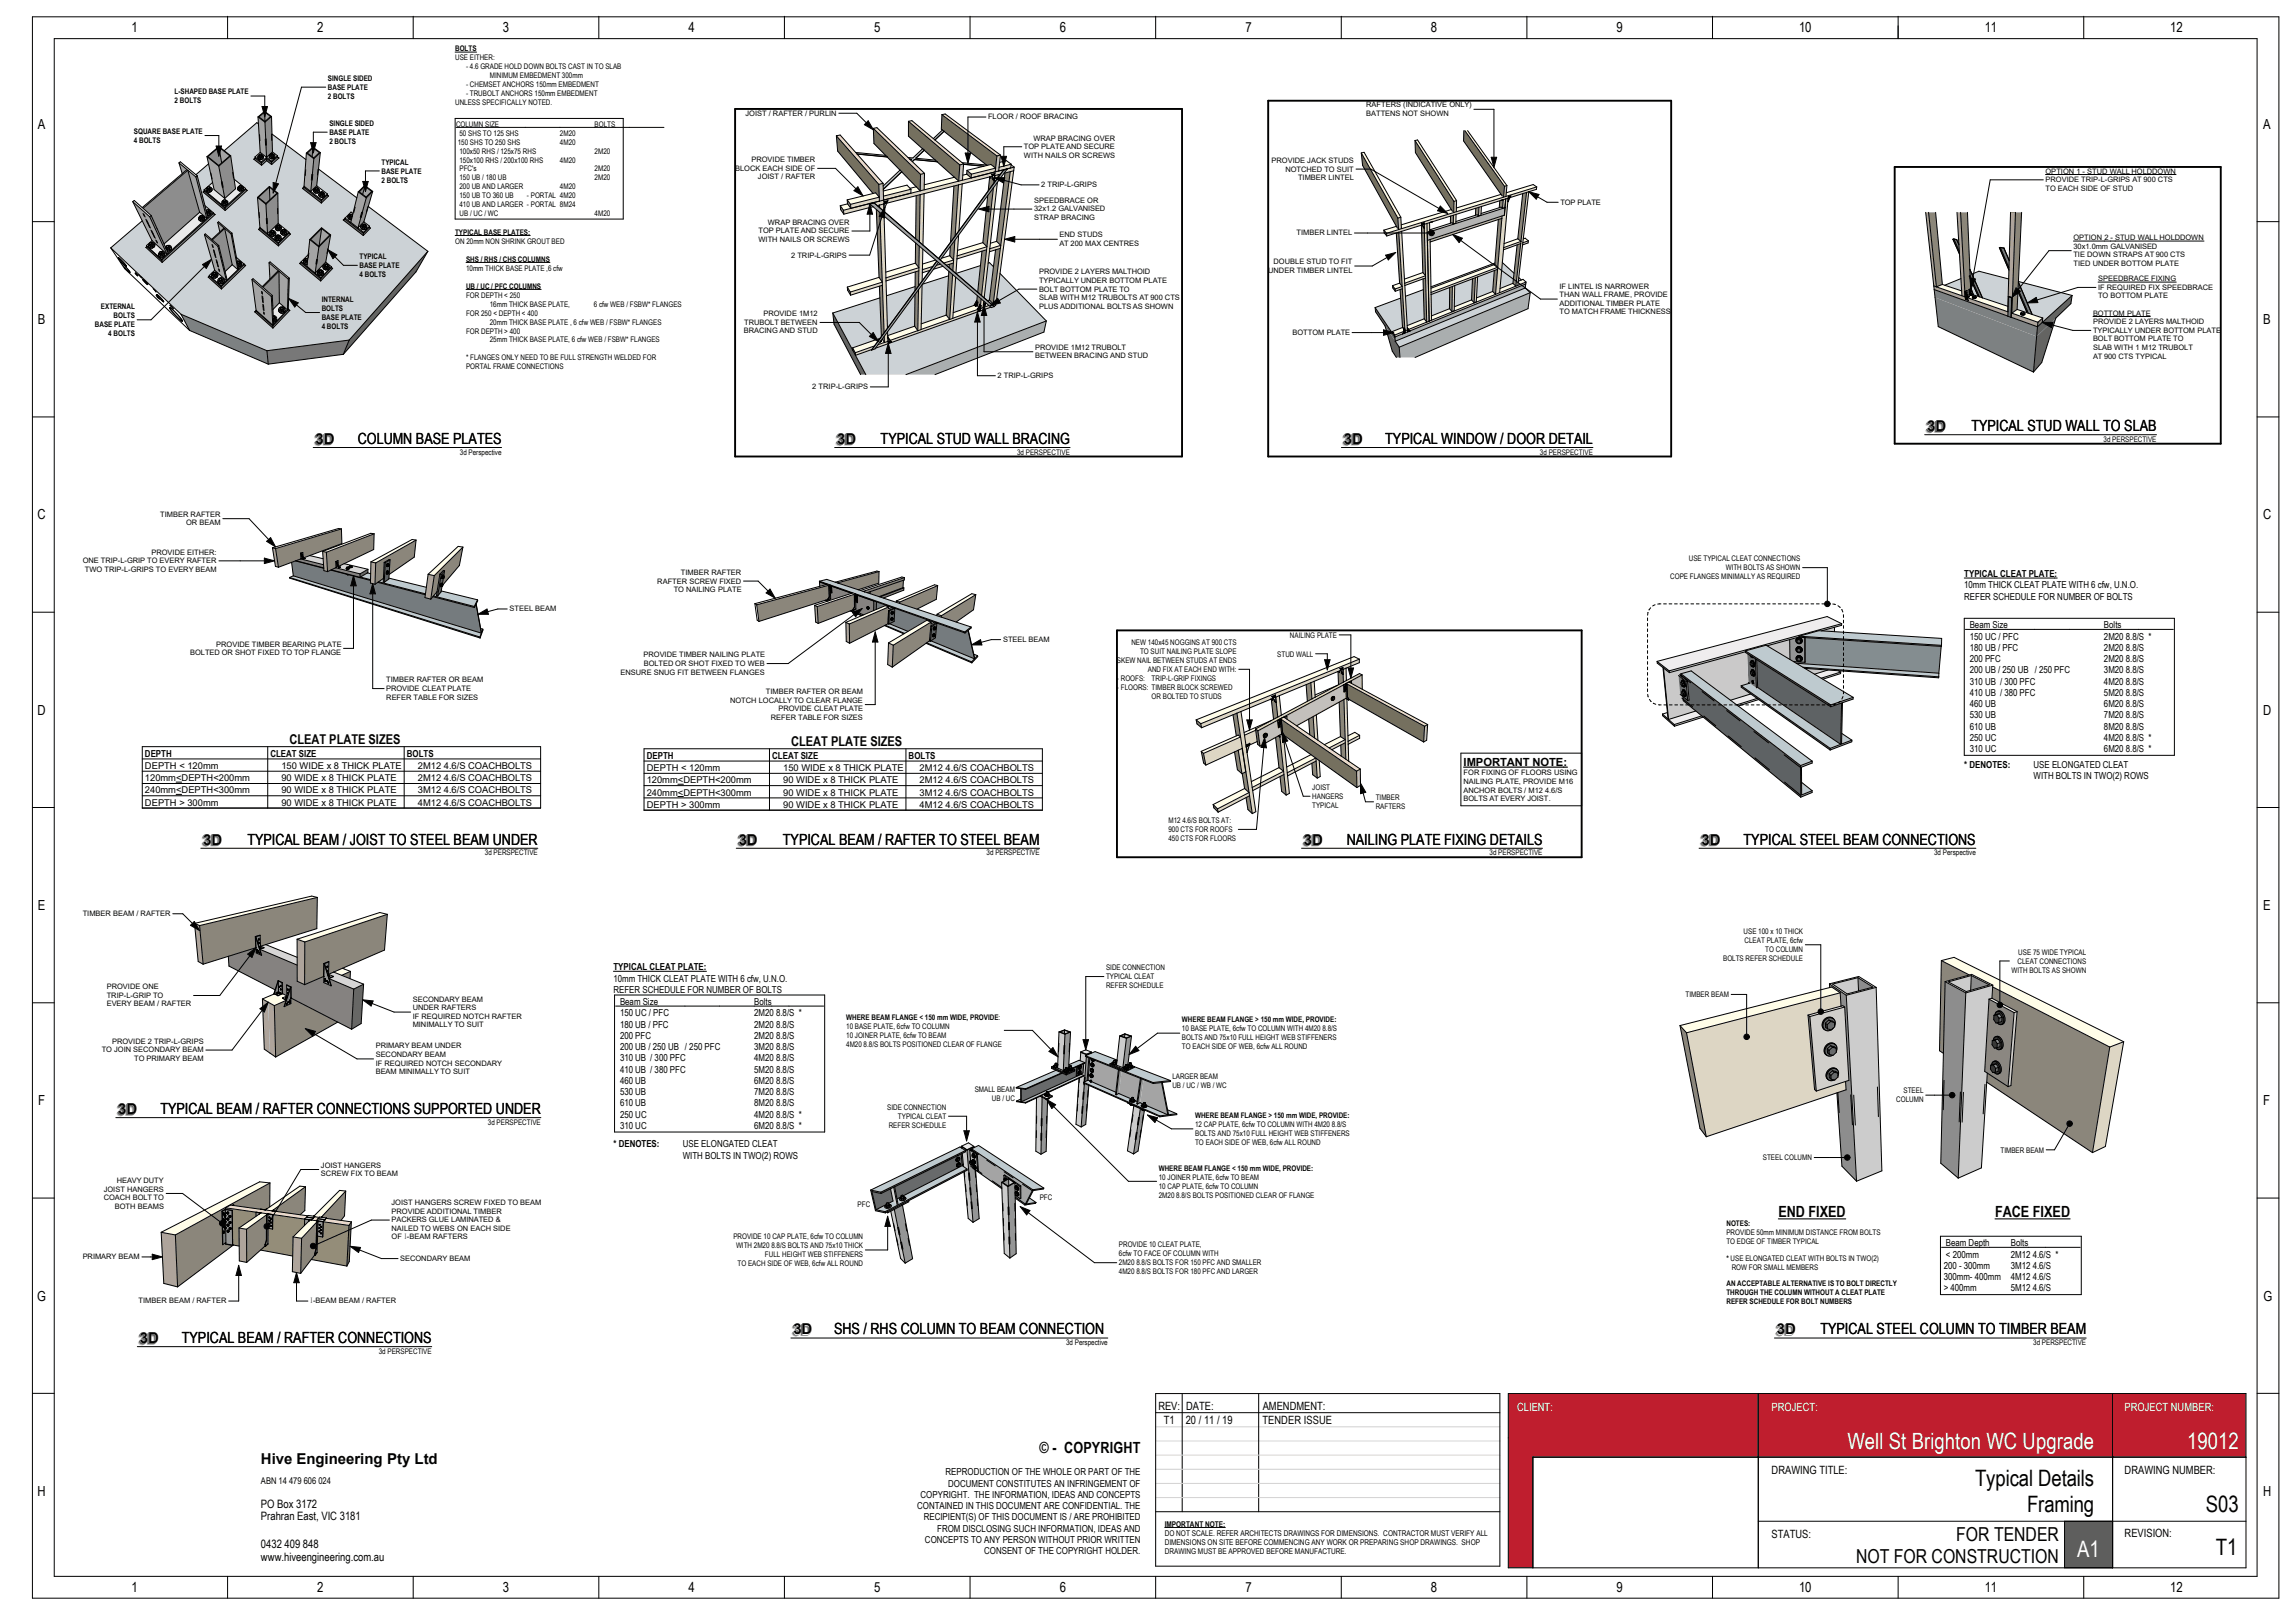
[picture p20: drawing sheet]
<svg xmlns="http://www.w3.org/2000/svg" width="841mm" height="594mm" viewBox="0 0 841 594" stroke-linecap="round" stroke-linejoin="round" font-family="sans-serif">
<defs><g id="words">
<g font-size="8.3" fill="#fff">
<text x="677" y="530.8">Well St Brighton WC Upgrade</text>
<text x="801.5" y="530.8">19012</text>
<text x="761.2" y="570.5">A1</text>
</g>
<g font-size="8.3">
<text x="723.8" y="544.4">Typical Details</text>
<text x="742.8" y="554">Framing</text>
<text x="808.3" y="554">S03</text>
<text x="812" y="569.7">T1</text>
</g>
<g font-size="7.1">
<text x="716.9" y="564.7">FOR TENDER</text>
<text x="680.2" y="572.9">NOT FOR CONSTRUCTION</text>
</g>
<g font-size="5.6" fill="#020202">
<text x="722.4" y="158">TYPICAL STUD WALL TO SLAB</text>
<text x="131.1" y="162.7">COLUMN BASE PLATES</text>
<text x="322.7" y="162.7">TYPICAL STUD WALL BRACING</text>
<text x="507.6" y="162.7">TYPICAL WINDOW / DOOR DETAIL</text>
<text x="90.7" y="309.5">TYPICAL BEAM / JOIST TO STEEL BEAM UNDER</text>
<text x="286.9" y="309.5">TYPICAL BEAM / RAFTER TO STEEL BEAM</text>
<text x="493.5" y="309.5">NAILING PLATE FIXING DETAILS</text>
<text x="638.9" y="309.5">TYPICAL STEEL BEAM CONNECTIONS</text>
<text x="58.8" y="408.3">TYPICAL BEAM / RAFTER CONNECTIONS SUPPORTED UNDER</text>
<text x="305.6" y="489">SHS / RHS COLUMN TO BEAM CONNECTION</text>
<text x="667.1" y="489">TYPICAL STEEL COLUMN TO TIMBER BEAM</text>
<text x="66.6" y="492.2">TYPICAL BEAM / RAFTER CONNECTIONS</text>
</g>
<g font-size="5.6">
<text x="651.7" y="446">END FIXED</text>
<text x="731.1" y="446">FACE FIXED</text>
<text x="380.9" y="532.4">© - COPYRIGHT</text>
</g>
<g font-size="5.5" fill="#e1e1e1">
<text x="705.4" y="158.7">3D</text>
<text x="114.9" y="163.4">3D</text>
<text x="306" y="163.4">3D</text>
<text x="491.7" y="163.4">3D</text>
<text x="73.7" y="310.3">3D</text>
<text x="269.9" y="310.3">3D</text>
<text x="477" y="310.3">3D</text>
<text x="622.7" y="310.3">3D</text>
<text x="42.5" y="409">3D</text>
<text x="289.9" y="489.7">3D</text>
<text x="650.3" y="489.7">3D</text>
<text x="50.4" y="492.9">3D</text>
</g>
<text font-size="5.5" fill="#020202" x="95.6" y="536.6">Hive Engineering Pty Ltd</text>
<g font-size="5.1" fill="#020202">
<text x="48.2" y="11.8">1</text>
<text x="116.3" y="11.8">2</text>
<text x="184.3" y="11.8">3</text>
<text x="252.3" y="11.8">4</text>
<text x="320.3" y="11.8">5</text>
<text x="388.3" y="11.8">6</text>
<text x="456.4" y="11.8">7</text>
<text x="524.4" y="11.8">8</text>
<text x="592.4" y="11.8">9</text>
<text x="659.3" y="11.8">10</text>
<text x="727.3" y="11.8">11</text>
<text x="795.3" y="11.8">12</text>
<text x="13.9" y="47.2">A</text>
<text x="829.4" y="47.2">A</text>
<text x="13.9" y="118.8">B</text>
<text x="829.4" y="118.8">B</text>
<text x="13.8" y="190.4">C</text>
<text x="829.4" y="190.4">C</text>
<text x="13.8" y="261.9">D</text>
<text x="829.4" y="261.9">D</text>
<text x="13.9" y="333.5">E</text>
<text x="829.4" y="333.5">E</text>
<text x="14" y="405">F</text>
<text x="829.4" y="405">F</text>
<text x="13.7" y="476.6">G</text>
<text x="829.4" y="476.6">G</text>
<text x="13.8" y="548.2">H</text>
<text x="829.4" y="548.2">H</text>
<text x="48.2" y="583.3">1</text>
<text x="116.3" y="583.3">2</text>
<text x="184.3" y="583.3">3</text>
<text x="252.3" y="583.3">4</text>
<text x="320.3" y="583.3">5</text>
<text x="388.3" y="583.3">6</text>
<text x="456.4" y="583.3">7</text>
<text x="524.4" y="583.3">8</text>
<text x="592.4" y="583.3">9</text>
<text x="659.3" y="583.3">10</text>
<text x="727.3" y="583.3">11</text>
<text x="795.3" y="583.3">12</text>
</g>
<g font-size="4.9" fill="#020202">
<text x="106" y="272.5">CLEAT PLATE SIZES</text>
<text x="289.9" y="273.2">CLEAT PLATE SIZES</text>
</g>
<g font-size="4.2">
<text x="424.5" y="516.7">REV:</text>
<text x="426.5" y="521.9">T1</text>
<text x="434.5" y="521.9">20 / 11 / 19</text>
<text x="434.6" y="516.7">DATE:</text>
<text x="462.6" y="521.9">TENDER ISSUE</text>
<text x="462.7" y="516.7">AMENDMENT:</text>
<text x="649.2" y="540.2">DRAWING TITLE:</text>
<text x="778.6" y="540.2">DRAWING NUMBER:</text>
<text x="649.2" y="563.5">STATUS:</text>
<text x="778.6" y="563.3">REVISION:</text>
</g>
<g font-size="4.2" fill="#fff">
<text x="556" y="517.1">CLIENT:</text>
<text x="649.2" y="517.1">PROJECT:</text>
<text x="778.6" y="517.1">PROJECT NUMBER:</text>
</g>
<g font-size="4.2" fill="#020202">
<text x="95.6" y="552.4">PO Box 3172</text>
<text x="95.6" y="556.9">Prahran East, VIC 3181</text>
<text x="95.6" y="567.4">0432 409 848</text>
<text x="95.6" y="571.9">www.hiveengineering.com.au</text>
</g>
<text font-size="4.1" x="536.3" y="280.7">IMPORTANT NOTE:</text>
<g font-size="3.5">
<text x="719.8" y="211.5">TYPICAL CLEAT PLATE:</text>
<text x="719.8" y="215.6">10mm THICK CLEAT PLATE WITH 6 cfw, U.N.O.</text>
<text x="719.8" y="219.7">REFER SCHEDULE FOR NUMBER OF BOLTS</text>
<text x="721.8" y="230.3">Beam Size</text>
<text x="771" y="230.3">Bolts</text>
<text x="721.8" y="234.4">150 UC / PFC</text>
<text x="721.8" y="238.5">180 UB / PFC</text>
<text x="771" y="234.4">2M20</text>
<text x="771" y="238.5">2M20</text>
<text x="779" y="234.4">8.8/S *</text>
<text x="779" y="238.5">8.8/S</text>
<text x="721.8" y="242.6">200 PFC</text>
<text x="771" y="242.6">2M20</text>
<text x="779" y="242.6">8.8/S</text>
<text x="721.8" y="246.8">200 UB / 250 UB / 250 PFC</text>
<text x="721.8" y="250.9">310 UB / 300 PFC</text>
<text x="771" y="246.8">3M20</text>
<text x="771" y="250.9">4M20</text>
<text x="779" y="246.8">8.8/S</text>
<text x="779" y="250.9">8.8/S</text>
<text x="721.8" y="255">410 UB / 380 PFC</text>
<text x="771" y="255">5M20</text>
<text x="779" y="255">8.8/S</text>
<text x="721.8" y="259.1">460 UB</text>
<text x="721.8" y="263.2">530 UB</text>
<text x="771" y="259.1">6M20</text>
<text x="771" y="263.2">7M20</text>
<text x="779" y="259.1">8.8/S</text>
<text x="779" y="263.2">8.8/S</text>
<text x="721.8" y="267.3">610 UB</text>
<text x="771" y="267.3">8M20</text>
<text x="779" y="267.3">8.8/S</text>
<text x="721.8" y="271.5">250 UC</text>
<text x="721.8" y="275.6">310 UC</text>
<text x="771" y="271.5">4M20</text>
<text x="771" y="275.6">6M20</text>
<text x="779" y="271.5">8.8/S *</text>
<text x="779" y="275.6">8.8/S *</text>
<text x="719.8" y="281.3">* DENOTES:</text>
<text x="745.2" y="281.3">USE ELONGATED CLEAT</text>
<text x="745.2" y="285.4">WITH BOLTS IN TWO(2) ROWS</text>
<text x="224.8" y="355.6">TYPICAL CLEAT PLATE:</text>
<text x="224.8" y="359.7">10mm THICK CLEAT PLATE WITH 6 cfw, U.N.O.</text>
<text x="224.8" y="363.8">REFER SCHEDULE FOR NUMBER OF BOLTS</text>
<text x="227.2" y="368.3">Beam Size</text>
<text x="276.4" y="368.3">Bolts</text>
<text x="227.2" y="372.4">150 UC / PFC</text>
<text x="227.2" y="376.6">180 UB / PFC</text>
<text x="276.4" y="372.4">2M20</text>
<text x="276.4" y="376.6">2M20</text>
<text x="284.4" y="372.4">8.8/S *</text>
<text x="284.4" y="376.6">8.8/S</text>
<text x="227.2" y="380.7">200 PFC</text>
<text x="276.4" y="380.7">2M20</text>
<text x="284.4" y="380.7">8.8/S</text>
<text x="227.2" y="384.8">200 UB / 250 UB / 250 PFC</text>
<text x="227.2" y="388.9">310 UB / 300 PFC</text>
<text x="276.4" y="384.8">3M20</text>
<text x="276.4" y="388.9">4M20</text>
<text x="284.4" y="384.8">8.8/S</text>
<text x="284.4" y="388.9">8.8/S</text>
<text x="227.2" y="393">410 UB / 380 PFC</text>
<text x="276.4" y="393">5M20</text>
<text x="284.4" y="393">8.8/S</text>
<text x="227.2" y="397.1">460 UB</text>
<text x="227.2" y="401.3">530 UB</text>
<text x="276.4" y="397.1">6M20</text>
<text x="276.4" y="401.3">7M20</text>
<text x="284.4" y="397.1">8.8/S</text>
<text x="284.4" y="401.3">8.8/S</text>
<text x="227.2" y="405.4">610 UB</text>
<text x="276.4" y="405.4">8M20</text>
<text x="284.4" y="405.4">8.8/S</text>
<text x="227.2" y="409.5">250 UC</text>
<text x="227.2" y="413.6">310 UC</text>
<text x="276.4" y="409.5">4M20</text>
<text x="276.4" y="413.6">6M20</text>
<text x="284.4" y="409.5">8.8/S *</text>
<text x="284.4" y="413.6">8.8/S *</text>
<text x="224.8" y="420.5">* DENOTES:</text>
<text x="250.2" y="420.5">USE ELONGATED CLEAT</text>
<text x="250.2" y="424.6">WITH BOLTS IN TWO(2) ROWS</text>
<text x="713.1" y="460.8">&lt; 200mm</text>
<text x="713.1" y="456.7">Beam Depth</text>
<text x="736.9" y="456.7">Bolts</text>
<text x="736.9" y="460.8">2M12</text>
<text x="744.9" y="460.8">4.6/S *</text>
<text x="712.3" y="465">200 - 300mm</text>
<text x="736.9" y="465">3M12</text>
<text x="744.9" y="465">4.6/S</text>
<text x="712.3" y="469.1">300mm- 400mm</text>
<text x="712.3" y="473.2">&gt; 400mm</text>
<text x="736.9" y="469.1">4M12</text>
<text x="736.9" y="473.2">5M12</text>
<text x="744.9" y="469.1">4.6/S</text>
<text x="744.9" y="473.2">4.6/S</text>
<text x="346.5" y="540.6">REPRODUCTION OF THE WHOLE OR PART OF THE</text>
<text x="347.5" y="544.7">DOCUMENT CONSTITUTES AN INFRINGEMENT OF</text>
<text x="337.4" y="548.9">COPYRIGHT. THE INFORMATION, IDEAS AND CONCEPTS</text>
<text x="336.1" y="553">CONTAINED IN THIS DOCUMENT ARE CONFIDENTIAL. THE</text>
<text x="338.5" y="557.1">RECIPIENT(S) OF THIS DOCUMENT IS / ARE PROHIBITED</text>
<text x="343.5" y="561.2">FROM DISCLOSING SUCH INFORMATION, IDEAS AND</text>
<text x="339" y="565.3">CONCEPTS TO ANY PERSON WITHOUT PRIOR WRITTEN</text>
<text x="360.7" y="569.4">CONSENT OF THE COPYRIGHT HOLDER.</text>
</g>
<g font-size="3.5" fill="#020202">
<text x="53.1" y="277.3">DEPTH</text>
<text x="99.1" y="277.3">CLEAT SIZE</text>
<text x="149.1" y="277.3">BOLTS</text>
<text x="237" y="278.1">DEPTH</text>
<text x="283" y="278.1">CLEAT SIZE</text>
<text x="333" y="278.1">BOLTS</text>
</g>
<g font-size="3.4">
<text x="53.1" y="281.7">DEPTH &lt; 120mm</text>
<text x="103.1" y="281.7">150 WIDE x 8 THICK PLATE</text>
<text x="153.1" y="281.7">2M12 4.6/S COACHBOLTS</text>
<text x="53.1" y="286.2">120mm&lt;DEPTH&lt;200mm</text>
<text x="103.1" y="286.2">90 WIDE x 8 THICK PLATE</text>
<text x="153.1" y="286.2">2M12 4.6/S COACHBOLTS</text>
<text x="237" y="282.5">DEPTH &lt; 120mm</text>
<text x="237" y="287">120mm&lt;DEPTH&lt;200mm</text>
<text x="287" y="282.5">150 WIDE x 8 THICK PLATE</text>
<text x="287" y="287">90 WIDE x 8 THICK PLATE</text>
<text x="337" y="282.5">2M12 4.6/S COACHBOLTS</text>
<text x="337" y="287">2M12 4.6/S COACHBOLTS</text>
<text x="53.1" y="290.7">240mm&lt;DEPTH&lt;300mm</text>
<text x="103.1" y="290.7">90 WIDE x 8 THICK PLATE</text>
<text x="153.1" y="290.7">3M12 4.6/S COACHBOLTS</text>
<text x="237" y="291.5">240mm&lt;DEPTH&lt;300mm</text>
<text x="287" y="291.5">90 WIDE x 8 THICK PLATE</text>
<text x="337" y="291.5">3M12 4.6/S COACHBOLTS</text>
<text x="53.1" y="295.2">DEPTH &gt; 300mm</text>
<text x="103.1" y="295.2">90 WIDE x 8 THICK PLATE</text>
<text x="153.1" y="295.2">4M12 4.6/S COACHBOLTS</text>
<text x="237" y="296">DEPTH &gt; 300mm</text>
<text x="287" y="296">90 WIDE x 8 THICK PLATE</text>
<text x="337" y="296">4M12 4.6/S COACHBOLTS</text>
</g>
<text font-size="3.4" fill="#020202" x="95.6" y="543.6">ABN 14 479 606 024</text>
<g font-size="2.9">
<text x="426.8" y="559.4">IMPORTANT NOTE:</text>
<text x="426.8" y="562.8">DO NOT SCALE. REFER ARCHITECTS DRAWINGS FOR DIMENSIONS. CONTRACTOR MUST VERIFY ALL</text>
<text x="426.8" y="566.2">DIMENSIONS ON SITE BEFORE COMMENCING ANY WORK OR PREPARING SHOP DRAWINGS. SHOP</text>
<text x="426.8" y="569.6">DRAWING MUST BE APPROVED BEFORE MANUFACTURE.</text>
</g>
<g font-size="2.8">
<text x="166.8" y="18.8">BOLTS</text>
<text x="166.8" y="22.1">USE EITHER:</text>
<text x="170.8" y="25.4">- 4.6 GRADE HOLD DOWN BOLTS CAST IN TO SLAB</text>
<text x="179.5" y="28.7">MINIMUM EMBEDMENT 300mm</text>
<text x="170.8" y="32">- CHEMSET ANCHORS 150mm EMBEDMENT</text>
<text x="170.8" y="35.3">- TRUBOLT ANCHORS 150mm EMBEDMENT</text>
<text x="166.8" y="38.5">UNLESS SPECIFICALLY NOTED.</text>
<text x="167.1" y="46.4">COLUMN SIZE</text>
<text x="217.9" y="46.4">BOLTS</text>
<text x="167.7" y="53">150 SHS TO 250 SHS</text>
<text x="168.4" y="49.7">50 SHS TO 125 SHS</text>
<text x="205.2" y="49.7">2M20</text>
<text x="205.2" y="53">4M20</text>
<text x="168.4" y="56.3">100x50 RHS / 125x75 RHS</text>
<text x="168.4" y="59.5">150x100 RHS / 200x100 RHS</text>
<text x="205.2" y="59.5">4M20</text>
<text x="217.9" y="56.3">2M20</text>
<text x="168.4" y="62.8">PFC's</text>
<text x="217.9" y="62.8">2M20</text>
<text x="168.4" y="66.1">150 UB / 180 UB</text>
<text x="168.4" y="69.4">200 UB AND LARGER</text>
<text x="205.2" y="69.4">4M20</text>
<text x="217.9" y="66.1">2M20</text>
<text x="168.4" y="72.7">150 UB TO 360 UB</text>
<text x="168.4" y="76">410 UB AND LARGER - PORTAL 8M24</text>
<text x="193.1" y="72.7">- PORTAL 4M20</text>
<text x="168.4" y="79.3">UB / UC / WC</text>
<text x="217.9" y="79.3">4M20</text>
<text x="166.8" y="86">TYPICAL BASE PLATES:</text>
<text x="166.8" y="89.3">ON 20mm NON SHRINK GROUT BED</text>
<text x="170.8" y="95.9">SHS / RHS / CHS COLUMNS</text>
<text x="170.8" y="99.2">10mm THICK BASE PLATE ,6 cfw</text>
<text x="170.8" y="105.7">UB / UC / PFC COLUMNS</text>
<text x="170.8" y="109">FOR DEPTH &lt; 250</text>
<text x="179.5" y="112.3">16mm THICK BASE PLATE,</text>
<text x="217.6" y="112.3">6 cfw WEB / FSBW* FLANGES</text>
<text x="170.8" y="115.6">FOR 250 &lt; DEPTH &lt; 400</text>
<text x="179.5" y="118.9">20mm THICK BASE PLATE , 6 cfw WEB / FSBW* FLANGES</text>
<text x="170.8" y="122.2">FOR DEPTH &gt; 400</text>
<text x="179.5" y="125.5">25mm THICK BASE PLATE, 6 cfw WEB / FSBW* FLANGES</text>
<text x="170.8" y="132.1">* FLANGES ONLY NEED TO BE FULL STRENGTH WELDED FOR</text>
<text x="170.8" y="135.4">PORTAL FRAME CONNECTIONS</text>
<text x="770.8" y="161.9">3d PERSPECTIVE</text>
<text x="168.5" y="166.6">3d Perspective</text>
<text x="372.7" y="166.6">3d PERSPECTIVE</text>
<text x="564.3" y="166.6">3d PERSPECTIVE</text>
<text x="177.7" y="313.5">3d PERSPECTIVE</text>
<text x="361.5" y="313.5">3d PERSPECTIVE</text>
<text x="545.8" y="313.5">3d PERSPECTIVE</text>
<text x="708.8" y="313.5">3d Perspective</text>
<text x="429.6" y="395.4">LARGER BEAM</text>
<text x="357.2" y="400">SMALL BEAM</text>
<text x="429.6" y="398.7">UB / UC / WB / WC</text>
<text x="363.5" y="403.3">UB / UC</text>
<text x="178.8" y="412.2">3d PERSPECTIVE</text>
<text x="314.3" y="442.5">PFC</text>
<text x="381" y="439.6">PFC</text>
<text x="632.7" y="449.4">NOTES:</text>
<text x="632.7" y="452.7">PROVIDE 50mm MINIMUM DISTANCE FROM BOLTS</text>
<text x="632.7" y="456">TO EDGE OF TIMBER TYPICAL</text>
<text x="632.7" y="462.2">* USE ELONGATED CLEAT WITH BOLTS IN TWO(2)</text>
<text x="634.6" y="465.5">ROW FOR SMALL MEMBERS</text>
<text x="632.7" y="471.4">AN ACCEPTABLE ALTERNATIVE IS TO BOLT DIRECTLY</text>
<text x="632.7" y="474.7">THROUGH THE COLUMN WITHOUT A CLEAT PLATE</text>
<text x="632.7" y="478">REFER SCHEDULE FOR BOLT NUMBERS</text>
<text x="138.8" y="496.1">3d PERSPECTIVE</text>
<text x="390.7" y="493">3d Perspective</text>
<text x="745.1" y="493">3d PERSPECTIVE</text>
</g>
<g font-size="2.8" fill="#020202">
<text x="120.2" y="29.6">SINGLE SIDED</text>
<text x="64" y="34.5">L-SHAPED BASE PLATE</text>
<text x="120.2" y="32.9">BASE PLATE</text>
<text x="64" y="37.8">2 BOLTS</text>
<text x="120.2" y="36.2">2 BOLTS</text>
<text x="120.7" y="46.1">SINGLE SIDED</text>
<text x="49.1" y="49">SQUARE BASE PLATE</text>
<text x="49.1" y="52.3">4 BOLTS</text>
<text x="120.7" y="49.4">BASE PLATE</text>
<text x="120.7" y="52.7">2 BOLTS</text>
<text x="139.8" y="60.3">TYPICAL</text>
<text x="139.8" y="63.6">BASE PLATE</text>
<text x="139.8" y="66.9">2 BOLTS</text>
<text x="131.8" y="94.9">TYPICAL</text>
<text x="131.8" y="98.2">BASE PLATE</text>
<text x="131.8" y="101.5">4 BOLTS</text>
<text x="37" y="113.3">EXTERNAL</text>
<text x="117.9" y="110.6">INTERNAL</text>
<text x="117.9" y="113.9">BOLTS</text>
<text x="34.8" y="119.8">BASE PLATE</text>
<text x="41.6" y="116.5">BOLTS</text>
<text x="117.9" y="117.2">BASE PLATE</text>
<text x="39.7" y="123.1">4 BOLTS</text>
<text x="117.9" y="120.5">4 BOLTS</text>
<text x="618.9" y="205.7">USE TYPICAL CLEAT CONNECTIONS</text>
<text x="632.4" y="209">WITH BOLTS AS SHOWN</text>
<text x="612.1" y="212.3">COPE FLANGES MINIMALLY AS REQUIRED</text>
<text x="472.7" y="233.7">NAILING PLATE</text>
<text x="414.6" y="236.4">NEW 140x45 NOGGINS AT 900 CTS</text>
<text x="417.8" y="239.7">TO SUIT NAILING PLATE SLOPE</text>
<text x="409.3" y="243">SKEW NAIL BETWEEN STUDS AT ENDS</text>
<text x="468.1" y="240.6">STUD WALL</text>
<text x="409.3" y="249.6">-</text>
<text x="410.7" y="249.6">ROOFS:</text>
<text x="420.6" y="246.3">AND FIX AT EACH END WITH:</text>
<text x="422" y="249.6">TRIP-L-GRIP FIXINGS</text>
<text x="409.3" y="252.8">-</text>
<text x="410.7" y="252.8">FLOORS: TIMBER BLOCK SCREWED</text>
<text x="422" y="256.1">OR BOLTED TO STUDS</text>
<text x="480.9" y="289.5">JOIST</text>
<text x="480.9" y="292.8">HANGERS</text>
<text x="504.1" y="293.2">TIMBER</text>
<text x="480.9" y="296.1">TYPICAL</text>
<text x="504.1" y="296.5">RAFTERS</text>
<text x="428.2" y="301.6">M12 4.6/S BOLTS AT:</text>
<text x="428.2" y="304.9">900 CTS FOR ROOFS</text>
<text x="428.2" y="308.2">450 CTS FOR FLOORS</text>
<text x="638.9" y="342.3">USE 100 x 10 THICK</text>
<text x="639.3" y="345.6">CLEAT PLATE, 6cfw</text>
<text x="631.4" y="352.1">BOLTS REFER SCHEDULE</text>
<text x="646.9" y="348.8">TO COLUMN</text>
<text x="739.3" y="353.1">CLEAT CONNECTIONS</text>
<text x="739.6" y="349.8">USE 75 WIDE TYPICAL</text>
<text x="405.3" y="355.6">SIDE CONNECTION</text>
<text x="405.3" y="358.8">TYPICAL CLEAT</text>
<text x="737.1" y="356.4">WITH BOLTS AS SHOWN</text>
<text x="405.3" y="362.1">REFER SCHEDULE</text>
<text x="617.7" y="365.4">TIMBER BEAM</text>
<text x="310.1" y="373.6">WHERE BEAM FLANGE &lt; 150 mm WIDE, PROVIDE:</text>
<text x="310.1" y="376.9">10 BASE PLATE, 6cfw TO COLUMN</text>
<text x="433.1" y="374.6">WHERE BEAM FLANGE &gt; 150 mm WIDE, PROVIDE:</text>
<text x="433.1" y="377.9">10 BASE PLATE, 6cfw TO COLUMN WITH 4M20 8.8/S</text>
<text x="310.1" y="380.2">10 JOINER PLATE, 6cfw TO BEAM</text>
<text x="310.1" y="383.5">4M20 8.8/S BOLTS POSITIONED CLEAR OF FLANGE</text>
<text x="433.1" y="381.2">BOLTS AND 75x10 FULL HEIGHT WEB STIFFENERS</text>
<text x="433.1" y="384.5">TO EACH SIDE OF WEB, 6cfw ALL ROUND</text>
<text x="697.6" y="400.7">STEEL</text>
<text x="325.2" y="406.7">SIDE CONNECTION</text>
<text x="694.9" y="404">COLUMN</text>
<text x="325.7" y="413.3">REFER SCHEDULE</text>
<text x="329" y="410">TYPICAL CLEAT</text>
<text x="438" y="409.7">WHERE BEAM FLANGE &gt; 150 mm WIDE, PROVIDE:</text>
<text x="438" y="413">12 CAP PLATE, 6cfw TO COLUMN WITH 4M20 8.8/S</text>
<text x="438" y="416.3">BOLTS AND 75x10 FULL HEIGHT WEB STIFFENERS</text>
<text x="438" y="419.6">TO EACH SIDE OF WEB, 6cfw ALL ROUND</text>
<text x="646" y="425.2">STEEL COLUMN</text>
<text x="733.1" y="422.3">TIMBER BEAM</text>
<text x="424.6" y="428.9">WHERE BEAM FLANGE &lt; 150 mm WIDE, PROVIDE:</text>
<text x="424.6" y="432.2">10 JOINER PLATE, 6cfw TO BEAM</text>
<text x="424.6" y="435.5">10 CAP PLATE, 6cfw TO COLUMN</text>
<text x="424.6" y="438.8">2M20 8.8/S BOLTS POSITIONED CLEAR OF FLANGE</text>
<text x="268.8" y="454.1">PROVIDE 10 CAP PLATE, 6cfw TO COLUMN</text>
<text x="269.7" y="457.4">WITH 2M20 8.8/S BOLTS AND 75x10 THICK</text>
<text x="280.3" y="460.7">FULL HEIGHT WEB STIFFENERS</text>
<text x="410" y="457.1">PROVIDE 10 CLEAT PLATE,</text>
<text x="410" y="460.4">6cfw TO FACE OF COLUMN WITH</text>
<text x="270.3" y="464">TO EACH SIDE OF WEB, 6cfw ALL ROUND</text>
<text x="410" y="463.7">2M20 8.8/S BOLTS FOR 150 PFC AND SMALLER</text>
<text x="410" y="467">4M20 8.8/S BOLTS FOR 180 PFC AND LARGER</text>
</g>
<g font-size="2.7" fill="#020202">
<text x="500.7" y="39.4">RAFTERS (INDICATIVE ONLY)</text>
<text x="273.2" y="42.4">JOIST / RAFTER / PURLIN</text>
<text x="362.1" y="43.8">FLOOR / ROOF BRACING</text>
<text x="500.7" y="42.5">BATTENS NOT SHOWN</text>
<text x="378.7" y="51.5">WRAP BRACING OVER</text>
<text x="275.4" y="59.4">PROVIDE TIMBER</text>
<text x="375.2" y="54.7">TOP PLATE AND SECURE</text>
<text x="375.2" y="57.8">WITH NAILS OR SCREWS</text>
<text x="465.9" y="59.7">PROVIDE JACK STUDS</text>
<text x="269.4" y="62.6">BLOCK EACH SIDE OF</text>
<text x="277.8" y="65.7">JOIST / RAFTER</text>
<text x="471" y="62.8">NOTCHED TO SUIT</text>
<text x="475.7" y="66">TIMBER LINTEL</text>
<text x="749.6" y="63.6">OPTION 1 - STUD WALL HOLDDOWN</text>
<text x="381.6" y="68.6">2 TRIP-L-GRIPS</text>
<text x="749.6" y="66.8">PROVIDE TRIP-L-GRIPS AT 900 CTS</text>
<text x="749.6" y="69.9">TO EACH SIDE OF STUD</text>
<text x="378.9" y="74.4">SPEEDBRACE OR</text>
<text x="378.9" y="77.5">32x1.2 GALVANISED</text>
<text x="571.8" y="75">TOP PLATE</text>
<text x="281.4" y="82.4">WRAP BRACING OVER</text>
<text x="378.9" y="80.6">STRAP BRACING</text>
<text x="278" y="85.5">TOP PLATE AND SECURE</text>
<text x="278" y="88.7">WITH NAILS OR SCREWS</text>
<text x="388.3" y="87">END STUDS</text>
<text x="475.1" y="86.3">TIMBER LINTEL</text>
<text x="759.8" y="88">OPTION 2 - STUD WALL HOLDDOWN</text>
<text x="289.9" y="94.4">2 TRIP-L-GRIPS</text>
<text x="388.3" y="90.1">AT 200 MAX CENTRES</text>
<text x="759.8" y="91.2">30x1.0mm GALVANISED</text>
<text x="759.8" y="94.3">TIE DOWN STRAPS AT 900 CTS</text>
<text x="380.8" y="100.5">PROVIDE 2 LAYERS MALTHOID</text>
<text x="464.7" y="99.9">UNDER TIMBER LINTEL</text>
<text x="466.7" y="96.8">DOUBLE STUD TO FIT</text>
<text x="759.8" y="97.5">TIED UNDER BOTTOM PLATE</text>
<text x="380.8" y="103.7">TYPICALLY UNDER BOTTOM PLATE</text>
<text x="380.8" y="106.8">BOLT BOTTOM PLATE TO</text>
<text x="571.5" y="105.8">IF LINTEL IS NARROWER</text>
<text x="768.8" y="103.1">SPEEDBRACE FIXING</text>
<text x="768.8" y="106.2">IF REQUIRED FIX SPEEDBRACE</text>
<text x="380.8" y="110">SLAB WITH M12 TRUBOLTS AT 900 CTS</text>
<text x="380.8" y="113.1">PLUS ADDITIONAL BOLTS AS SHOWN</text>
<text x="571.5" y="108.9">THAN WALL FRAME, PROVIDE</text>
<text x="571.5" y="112">ADDITIONAL TIMBER PLATE</text>
<text x="768.8" y="109.3">TO BOTTOM PLATE</text>
<text x="272.7" y="119">TRUBOLT BETWEEN</text>
<text x="279.7" y="115.9">PROVIDE 1M12</text>
<text x="571.5" y="115.2">TO MATCH FRAME THICKNESS</text>
<text x="767" y="115.7">BOTTOM PLATE</text>
<text x="767" y="118.8">PROVIDE 2 LAYERS MALTHOID</text>
<text x="272.5" y="122.2">BRACING AND STUD</text>
<text x="473.7" y="122.8">BOTTOM PLATE</text>
<text x="767" y="122">TYPICALLY UNDER BOTTOM PLATE</text>
<text x="767" y="125.1">BOLT BOTTOM PLATE TO</text>
<text x="379.3" y="128.2">PROVIDE 1M12 TRUBOLT</text>
<text x="379.3" y="131.4">BETWEEN BRACING AND STUD</text>
<text x="767" y="128.2">SLAB WITH 1 M12 TRUBOLT</text>
<text x="767" y="131.4">AT 900 CTS TYPICAL</text>
<text x="297.7" y="142.7">2 TRIP-L-GRIPS</text>
<text x="365.6" y="138.6">2 TRIP-L-GRIPS</text>
<text x="58.7" y="189.4">TIMBER RAFTER</text>
<text x="68.2" y="192.5">OR BEAM</text>
<text x="55.5" y="203.3">PROVIDE EITHER:</text>
<text x="30.3" y="206.4">ONE TRIP-L-GRIP TO EVERY RAFTER</text>
<text x="31.1" y="209.5">TWO TRIP-L-GRIPS TO EVERY BEAM</text>
<text x="240.9" y="213.8">RAFTER SCREW FIXED</text>
<text x="249.5" y="210.7">TIMBER RAFTER</text>
<text x="246.9" y="217">TO NAILING PLATE</text>
<text x="186.7" y="224">STEEL BEAM</text>
<text x="79.3" y="236.9">PROVIDE TIMBER BEARING PLATE</text>
<text x="367.6" y="235.3">STEEL BEAM</text>
<text x="69.7" y="240">BOLTED OR SHOT FIXED TO TOP FLANGE</text>
<text x="235.8" y="240.9">PROVIDE TIMBER NAILING PLATE</text>
<text x="235.9" y="244">BOLTED OR SHOT FIXED TO WEB</text>
<text x="141.6" y="250.1">TIMBER RAFTER OR BEAM</text>
<text x="227.4" y="247.2">ENSURE SNUG FIT BETWEEN FLANGES</text>
<text x="141.6" y="253.2">PROVIDE CLEAT PLATE</text>
<text x="141.6" y="256.4">REFER TABLE FOR SIZES</text>
<text x="267.5" y="257.5">NOTCH LOCALLY TO CLEAR FLANGE</text>
<text x="280.7" y="254.4">TIMBER RAFTER OR BEAM</text>
<text x="282.5" y="263.8">REFER TABLE FOR SIZES</text>
<text x="285.3" y="260.7">PROVIDE CLEAT PLATE</text>
<text x="30.3" y="335.7">TIMBER BEAM / RAFTER</text>
<text x="39.1" y="362.5">PROVIDE ONE</text>
<text x="39.1" y="365.7">TRIP-L-GRIP TO</text>
<text x="39.1" y="368.8">EVERY BEAM / RAFTER</text>
<text x="151.3" y="367">SECONDARY BEAM</text>
<text x="151.3" y="370.2">UNDER RAFTERS</text>
<text x="151.3" y="373.3">IF REQUIRED NOTCH RAFTER</text>
<text x="151.3" y="376.5">MINIMALLY TO SUIT</text>
<text x="41.1" y="382.5">PROVIDE 2 TRIP-L-GRIPS</text>
<text x="37.3" y="385.7">TO JOIN SECONDARY BEAM</text>
<text x="49.2" y="388.8">TO PRIMARY BEAM</text>
<text x="137.7" y="384.2">PRIMARY BEAM UNDER</text>
<text x="137.7" y="387.3">SECONDARY BEAM</text>
<text x="137.7" y="390.5">IF REQUIRED NOTCH SECONDARY</text>
<text x="137.7" y="393.6">BEAM MINIMALLY TO SUIT</text>
<text x="117.6" y="427.9">JOIST HANGERS</text>
<text x="117.6" y="431">SCREW FIX TO BEAM</text>
<text x="38" y="436.6">JOIST HANGERS</text>
<text x="42.8" y="433.5">HEAVY DUTY</text>
<text x="38" y="439.8">COACH BOLT TO</text>
<text x="42.1" y="442.9">BOTH BEAMS</text>
<text x="143.5" y="441.6">JOIST HANGERS SCREW FIXED TO BEAM</text>
<text x="143.5" y="444.8">PROVIDE ADDITIONAL TIMBER</text>
<text x="143.5" y="447.9">PACKERS GLUE LAMINATED &amp;</text>
<text x="143.5" y="451.1">NAILED TO WEBS ON EACH SIDE</text>
<text x="143.5" y="454.2">OF I-BEAM RAFTERS</text>
<text x="30.3" y="461.5">PRIMARY BEAM</text>
<text x="146.7" y="462.1">SECONDARY BEAM</text>
<text x="50.8" y="477.6">TIMBER BEAM / RAFTER</text>
<text x="113.6" y="477.6">I-BEAM BEAM / RAFTER</text>
</g>
<g font-size="2.7">
<text x="536.3" y="284.2">FOR FIXING OF FLOORS USING</text>
<text x="536.3" y="287.3">NAILING PLATE, PROVIDE M16</text>
<text x="536.3" y="290.4">ANCHOR BOLTS / M12 4.6/S</text>
<text x="536.3" y="293.6">BOLTS AT EVERY JOIST.</text>
</g>
</g></defs>
<path d="M552.7 510.7h91.6v23.3h-82.6v40.5h-9z" fill-rule="evenodd" fill="#bf1e2e"/>
<path d="M552.7 510.7h91.6v23.3h-82.6v40.5h-9z" fill="none" stroke="#000" stroke-width=".37"/>
<path d="M756.6 557.4h17.6v17.1h-17.6z" fill-rule="evenodd" fill="#5d5d5d"/>
<path d="M756.6 557.4h17.6v17.1h-17.6z" fill="none" stroke="#000" stroke-width=".37"/>
<path d="M774.2 510.7h48.8v23.3h-48.8z" fill-rule="evenodd" fill="#bf1e2e"/>
<path d="M774.2 510.7h48.8v23.3h-48.8z" fill="none" stroke="#000" stroke-width=".37"/>
<path d="M644.3 510.7h129.9v23.3h-129.9z" fill-rule="evenodd" fill="#bf1e2e"/>
<path d="M644.3 510.7h129.9v23.3h-129.9z" fill="none" stroke="#000" stroke-width=".37"/>
<path d="M565.4 535.7h75.4v37.7h-75.4z" fill-rule="evenodd" fill="#fff"/>
<g fill="none" stroke="#000" stroke-width=".37">
<path d="M11.9 6.2h823.2v579.4h-823.2zM19.9 14.2h807.2v563.4h-807.2zM83.4 6v8.2M151.4 6v8.2M219.4 6v8.2M287.5 6v8.2M355.5 6v8.2M423.5 6v8.2M491.5 6v8.2M559.5 6v8.2M627.5 6v8.2M695.6 6v8.2"/>
<path d="M763.6 6v8.2M11.9 81.2h8M827.1 81.2h8M11.9 152.8h8M827.1 152.8h8M11.9 224.3h8M827.1 224.3h8M11.9 295.9h8M827.1 295.9h8M11.9 367.5h8M827.1 367.5h8M11.9 439h8"/>
<path d="M827.1 439h8M11.9 510.6h8M423.5 510.7h126.1v63.2h-126.1zM423.5 517.7h126.1M433.2 510.7v43.3M461.2 510.7v43.3M827.1 510.6h8M561.7 534h261.3v40.5h-261.3zM644.3 534v40.5M774.2 534v40.5M423.5 554h126.1M426.8 559.7h22.2"/>
<path d="M644.3 557.4h178.7M83.4 577.6v8M151.4 577.6v8M219.4 577.6v8M287.5 577.6v8M355.5 577.6v8M423.5 577.6v8M491.5 577.6v8M559.5 577.6v8M627.5 577.6v8M695.6 577.6v8M763.6 577.6v8"/>
</g>
<path d="M423.5 528h126.1M423.5 522.9h126.1M423.5 533.2h126.1M423.5 538.4h126.1M423.5 543.6h126.1M423.5 548.8h126.1" fill="none" stroke="#d2d2d2" stroke-width=".37"/>
<!-- layer: A - All -->
<path d="M708.8 106.1l37.8 13.6-.3 3.6-37.2-14.3z" fill-rule="evenodd" fill="#7c8183"/>
<path d="M746.6 119.7l12.7-11.4-.4 3-12.6 12z" fill-rule="evenodd" fill="#626567"/>
<g fill="#ccd2d6">
<path d="M712.6 104.5l6-2.4 .2 4.5z"/>
<path d="M722 102l2.7 6.2 .3-.1 .3 .7-2.1-.8-1-2.2z" fill-rule="evenodd"/>
<path d="M722.6 100.4l2.6-1 10.9 2.8-.3 10.1-9.3-3.1z" fill-rule="evenodd"/>
<path d="M739.5 106.8l3.1 7.3 .3-.1 .3 .7-4-1.3z" fill-rule="evenodd"/>
<path d="M739.6 103.1l19.7 5.2-10.9 9.8 .2-1.6-3.9-1.3z" fill-rule="evenodd"/>
</g>
<path d="M709.1 109l37.2 14.3-1.1 13-34.9-16.6z" fill-rule="evenodd" fill="#7c8183"/>
<path d="M746.3 123.3l7-6.7-5.1 16.2-3 3.5z" fill-rule="evenodd" fill="#626567"/>
<path d="M735.9 108.6l-.1 5.7z" fill-rule="evenodd" fill="#a9a293"/>
<path d="M737.2 109v5.8" fill="none" stroke="#a9a293" stroke-width=".4"/>
<path d="M737.4 109.1l2-1.2-.2 5.5-2 1.4z" fill-rule="evenodd" fill="#8a8578"/>
<path d="M736.8 77.8h1.8l-1.2 31.3-1.5-.5z" fill-rule="evenodd" fill="#a9a293"/>
<path d="M738.6 77.8h2.2l-1.3 28.1-.2 .3 .1 1.7-2 1.2z" fill-rule="evenodd" fill="#8a8578"/>
<path d="M736.8 77.8h2.2" fill="none" stroke="#8a8578" stroke-width=".37"/>
<path d="M717.1 77.8h1.4l1.6 31-1.2-.4z" fill-rule="evenodd" fill="#a9a293"/>
<path d="M718.5 77.8h2.5l.9 23.2-.2 .3 .3 .7 .2 3.8-.6 .3 .1 1.9-.8 .4-.1-1.9-.8 .3 .1 2z" fill-rule="evenodd" fill="#8a8578"/>
<path d="M736 108.7l1.2 .4-.3 7.2-1.1-.4z" fill-rule="evenodd" fill="#747b7f"/>
<path d="M737.1 109v7.3" fill="none" stroke="#5b6164" stroke-width=".37"/>
<path d="M736 108.7l1.2 .3z" fill-rule="evenodd" fill="#becacf"/>
<g fill="#aaa496">
<path d="M708.6 104.8l11.6 4v.9l1.2 .4-.4-1 14.8 5.2v1.5l-27-9.7z" fill-rule="evenodd"/>
<path d="M737 114.7l9.8 3.4-.2 1.6-9.6-3.4z" fill-rule="evenodd"/>
</g>
<path d="M746.8 118.1l1.8-1.6-.2 1.6-1.8 1.6z" fill-rule="evenodd" fill="#8b867b"/>
<g fill="#fffde8">
<path d="M709.6 105.1l2.2-.9 7 2.4 .1 1.8z" fill-rule="evenodd"/>
<path d="M720.9 108.4l.8-.4 .7 .3 .7-.3 12.7 4.3-.1 1.9-14.7-5.1 .6-.4zM723.1 108.5a.53 .53 0 0 0-.2 .8 .53 .53 0 0 0 .8 0l.4-.2v-.3l-.6-.4z" fill-rule="evenodd"/>
<path d="M737.2 114.8l2-1.4 9.4 3.1-1.8 1.6zM740.8 114.4a.62 .62 0 0 0-.3 .9 .62 .62 0 0 0 1 .2l.4-.2 .1-.4-.3-.4z" fill-rule="evenodd"/>
</g>
<path d="M740.5 114.8l.3-.2v.4l.4 .2 .5-.1v-.4l.2 .1a.77 .77 0 0 1-.7 .6 .77 .77 0 0 1-.8-.5z" fill-rule="evenodd" fill="#6c7382"/>
<path d="M742 115.1l-.1 .2z" fill-rule="evenodd" fill="#393d46"/>
<path d="M742 115v.2z" fill-rule="evenodd" fill="#3e424c"/>
<g fill="#393d46">
<path d="M740.4 114.9v.2z" fill-rule="evenodd"/>
<path d="M740.4 115l.1 .2z" fill-rule="evenodd"/>
</g>
<g fill="#3e424c">
<path d="M740.5 115v.2z" fill-rule="evenodd"/>
<path d="M740.5 115.1l.1 .2z" fill-rule="evenodd"/>
<path d="M740.6 115.1l.1 .2z" fill-rule="evenodd"/>
<path d="M740.7 115.2l.1 .2z" fill-rule="evenodd"/>
<path d="M740.8 115.2l.1 .2z" fill-rule="evenodd"/>
<path d="M740.9 115.3l.2 .1z" fill-rule="evenodd"/>
<path d="M741.1 115.3l.1 .2z" fill-rule="evenodd"/>
<path d="M741.2 115.3l.1 .2z" fill-rule="evenodd"/>
</g>
<path d="M741.3 115.3l.2 .2z" fill-rule="evenodd" fill="#393d46"/>
<path d="M740.8 114.4v.6z" fill-rule="evenodd" fill="#919092"/>
<path d="M740.8 114.7l.4 .1v.4l-.4-.2z" fill-rule="evenodd" fill="#9b999c"/>
<path d="M741.2 114.8l.5-.1v.4l-.5 .1z" fill-rule="evenodd" fill="#919092"/>
<path d="M740.8 114.4l.9 .1v.2l-.5 .1-.4-.1z" fill-rule="evenodd" fill="#efedf1"/>
<path d="M722.8 108.8l.2-.1 .4 .4 .7-.4a.66 .66 0 0 1-.6 .5 .66 .66 0 0 1-.7-.4z" fill-rule="evenodd" fill="#6c7382"/>
<g fill="#3e424c">
<path d="M722.9 109.1v.1z" fill-rule="evenodd"/>
<path d="M722.9 109.1l.1 .2z" fill-rule="evenodd"/>
<path d="M723 109.1l.1 .2z" fill-rule="evenodd"/>
<path d="M723.1 109.2l.1 .1z" fill-rule="evenodd"/>
<path d="M723.2 109.2l.1 .1z" fill-rule="evenodd"/>
</g>
<path d="M723.9 108.5l-.1 .5z" fill-rule="evenodd" fill="#a4a3a5"/>
<path d="M723 108.7l.4 .1v.3l-.4-.1z" fill-rule="evenodd" fill="#9b999c"/>
<path d="M723.4 108.8l.4-.1v.3l-.4 .1z" fill-rule="evenodd" fill="#919092"/>
<path d="M723.1 108.5h.8l-.5 .3-.4-.1z" fill-rule="evenodd" fill="#efedf1"/>
<path d="M720.1 106.8l1.3 3.3z" fill-rule="evenodd" fill="#a8a8a8"/>
<g fill="#979797">
<path d="M720.1 106.8l1.3 3.3-1.2-.4zM720.3 109.2a.1 .1 0 0 0 .2 0 .1 .1 0 0 0-.2 0zM720.3 109.5a.1 .1 0 0 0 .2 0 .1 .1 0 0 0-.2 0zM720.6 109.4a.07 .07 0 0 0 .1 0 .07 .07 0 0 0-.1 0zM720.9 109.7a.07 .07 0 0 0 .1 0 .07 .07 0 0 0-.1 0z" fill-rule="evenodd"/>
<path d="M720 106.8l.2 2z" fill-rule="evenodd"/>
</g>
<path d="M720 106.8l.8-.3z" fill-rule="evenodd" fill="#e2e2e2"/>
<path d="M720.1 106.8l.7-.3v2zM720.5 107.3a.1 .1 0 0 0 .2 0 .1 .1 0 0 0-.2 0zM720.6 107.9a.07 .07 0 0 0 .1 0 .07 .07 0 0 0-.1 0z" fill-rule="evenodd" fill="#7e7e7e"/>
<path d="M720.8 108.5l.8 .2-.6 .3zM720.9 108.7a.1 .1 0 0 0 .2 0 .1 .1 0 0 0-.2 0z" fill-rule="evenodd" fill="#e2e2e2"/>
<path d="M721 109l.6-.3z" fill-rule="evenodd" fill="#7e7e7e"/>
<circle cx="720.4" cy="109.5" r=".06" fill="#59595b"/>
<circle cx="720.7" cy="109.5" r=".06" fill="#59595b"/>
<circle cx="720.9" cy="109.7" r=".06" fill="#59595b"/>
<circle cx="720.4" cy="109.2" r=".06" fill="#59595b"/>
<circle cx="721" cy="108.7" r=".06" fill="#959599"/>
<circle cx="720.7" cy="107.9" r=".06" fill="#454547"/>
<circle cx="720.6" cy="107.3" r=".06" fill="#454547"/>
<path d="M722.3 105.8l.9 2.2z" fill-rule="evenodd" fill="#a8a8a8"/>
<g fill="#979797">
<path d="M722.3 105.8l.8 2.2-.7-.3z" fill-rule="evenodd"/>
<path d="M721.6 106.1l.1 1.9z" fill-rule="evenodd"/>
</g>
<path d="M721.6 106.1l.7-.3z" fill-rule="evenodd" fill="#e2e2e2"/>
<path d="M721.6 106.1l.7-.3 .1 1.9-.7 .3zM721.8 106.6a.1 .1 0 0 0 .2 0 .1 .1 0 0 0-.2 0zM721.9 107.3a.07 .07 0 0 0 .1 0 .07 .07 0 0 0-.1 0zM722.1 106.8a.07 .07 0 0 0 .1 0 .07 .07 0 0 0-.1 0z" fill-rule="evenodd" fill="#7e7e7e"/>
<path d="M721.7 108l.7 .3z" fill-rule="evenodd" fill="#979797"/>
<path d="M721.7 108l.7-.3 .7 .2-.7 .4zM722.1 108a.06 .06 0 0 0 .1 0 .06 .06 0 0 0-.1 0zM722.3 107.8a.06 .06 0 0 0 .1 0 .06 .06 0 0 0-.1 0zM722.5 108a.06 .06 0 0 0 .1 0 .06 .06 0 0 0-.1 0z" fill-rule="evenodd" fill="#e2e2e2"/>
<path d="M722.4 108.3l.7-.4z" fill-rule="evenodd" fill="#7e7e7e"/>
<circle cx="722.4" cy="107.8" r=".06" fill="#959599"/>
<circle cx="722.1" cy="107.9" r=".06" fill="#959599"/>
<circle cx="721.9" cy="107.3" r=".06" fill="#454547"/>
<circle cx="722.1" cy="106.9" r=".06" fill="#454547"/>
<circle cx="721.9" cy="106.7" r=".06" fill="#454547"/>
<g fill="#8d9599">
<path d="M734.3 90.9l2 4.6z" fill-rule="evenodd"/>
<path d="M739.6 103.3l5.1 11.9z" fill-rule="evenodd"/>
</g>
<g fill="#747b7f">
<path d="M733 90.7l1.3 .2 2 4.6-.1 2.6z" fill-rule="evenodd"/>
<path d="M739.6 103.4l5 11.8-1.4-.5-.3-.7-3.4-8.1z" fill-rule="evenodd"/>
</g>
<path d="M732.9 90.7l1.5 .2z" fill-rule="evenodd" fill="#becacf"/>
<g fill="#8d9599">
<path d="M717 87.8l.8 1.9z" fill-rule="evenodd"/>
<path d="M721.8 98.6l4.7 10.6z" fill-rule="evenodd"/>
</g>
<g fill="#747b7f">
<path d="M716 87.6l1 .2 .8 1.9 .2 2.4z" fill-rule="evenodd"/>
<path d="M721.9 98.8l4.5 10.3-1.1-.3-.3-.7-3.1-7.1z" fill-rule="evenodd"/>
</g>
<path d="M716 87.6l1.1 .2z" fill-rule="evenodd" fill="#becacf"/>
<path d="M732.7 90.8l.3-.1 3.2 7.4v.7z" fill-rule="evenodd" fill="#8d9599"/>
<path d="M732.7 90.8l.3-.1z" fill-rule="evenodd" fill="#becacf"/>
<path d="M732.7 90.8l3.5 8.2z" fill-rule="evenodd" fill="#747b7f"/>
<path d="M739.3 106.1l.2-.2 3.4 8.1-.2 .2z" fill-rule="evenodd" fill="#8d9599"/>
<path d="M739.3 106.1l3.4 8.1z" fill-rule="evenodd" fill="#747b7f"/>
<path d="M715.7 87.7l.3-.1 2 4.5v.9z" fill-rule="evenodd" fill="#8d9599"/>
<path d="M715.6 87.7l.4-.1z" fill-rule="evenodd" fill="#becacf"/>
<path d="M715.6 87.7l2.4 5.4z" fill-rule="evenodd" fill="#747b7f"/>
<path d="M721.7 101.1l.2-.1 3.2 7.1-.3 .1z" fill-rule="evenodd" fill="#8d9599"/>
<path d="M721.7 101.1l3.1 7.1z" fill-rule="evenodd" fill="#747b7f"/>
<path d="M705.7 77.8h1l2.9 27.3-1-.3z" fill-rule="evenodd" fill="#a9a293"/>
<path d="M706.7 77.8h2.6l2.5 26.4-2.2 .9z" fill-rule="evenodd" fill="#8a8578"/>
<g fill="none" stroke="#000" stroke-width=".37">
<path d="M705.7 77.8l4.6 41.9 34.9 16.6M706.7 77.8l2.9 27.3 2.2-.9M709.3 77.8l2.5 26.4M717.1 77.8l1.8 30.6M718.5 77.8l1.7 31.9 1.2 .4M721 77.8l.9 23.2M736.8 77.8l-1.1 36.4M738.6 77.8l-1.4 37M740.8 77.8l-1.3 28.1M715.6 87.7h.1M715.6 87.7l2.4 5.4M715.7 87.7l2.3 5.3"/>
<path d="M716 87.6l-.4 .1M716 87.6l1.1 .2 .7 1.9M716 87.6h.1M716 87.6l2 4.5M716 87.6l-.3 .1M721.8 98.6l4.7 10.6M732.7 90.8l3.5 8.2M732.7 90.8l3.5 8M733 90.7h-.1M733 90.7l1.4 .2 1.9 4.6M733 90.7l3.2 7.4M733 90.7l-.3 .1"/>
<path d="M708.6 104.8l11.6 4M708.8 106.1l27 9.7M711.8 104.2l7 2.4M718.6 102.1l-6 2.4M720.1 106.8l1.3 3.3M720.1 106.8h.1M720.1 106.8l.9 2.3M720.1 108.8h.1M720.2 108.8h.1M720.3 109.2h.1M720.3 109.1v.1M720.3 109.5h.1"/>
<path d="M720.4 109.2v.1M720.4 109.6h.1M720.4 109.3h.1M720.4 109.1h.1M720.4 109.4v.1M720.4 109.5h.1M720.4 109.1v.1M720.4 109.2h.1M720.6 107.3h.1M720.6 107.2h.1M720.6 109.4h.1M720.6 107.9h.1"/>
<path d="M720.6 108h.1M720.7 109.5h.1M720.7 107.8h.1M720.7 109.4h.1M720.7 107.2h.1M720.7 107.3h.1M720.7 107.2v.1M720.7 108h.1M720.7 107.9h.1M720.7 109.4v.1M720.7 107.9h-.1M720.8 106.5l-.7 .3"/>
<path d="M720.8 106.5l.1 1.9M720.8 108.6h.1M720.9 108.6h-.1M720.9 109.7h.1M720.9 109.6h.1M720.9 108.4l-.1 .1M720.9 108.4l.7 .3M720.9 108.6h.1M720.9 109.7v.1M720.9 108.7h.1M720.9 108.7v.1M720.9 109.6l.1 .1"/>
<path d="M720.9 109.8h.1M721 109.7h.1M721 109.1l14.7 5.1M721 108.8h.1M721.1 108.7v.1M721.4 110.1h.1M721.6 106.1l.1 2 .7 .2M721.6 106.1h.1M721.6 106.1l.1 1.9 .7-.3M721.6 108.7l-.6 .3M721.6 108.7l-.6 .4M721.7 101.1l3.1 7.1"/>
<path d="M721.9 106.7h.1M721.9 107.3h.1M721.9 106.6h.1M721.9 107.4h.1M721.9 107.2h.1M721.9 101l3.2 7.1-.3 .1M721.9 101l-.2 .1M722 106.6h.1M722 107.3h-.1M722 107.2h.1M722 107.3h.1M722 102l.2 3.8"/>
<path d="M722.1 108h.1M722.1 106.9h.1M722.1 106.8h.1M722.1 107.9h.1M722.1 107.9l.1 .1M722.2 106.9h.1M722.2 107.9l-.1 .1M722.2 108h.1M722.2 106.8h.1M722.3 107.8h.1M722.3 105.8l-.7 .3M722.3 105.8l.9 2.2"/>
<path d="M722.4 107.7l.7 .2M722.4 107.7l-.1-1.9 .8 2.2M722.4 107.8h.1M722.4 108.3h.1M722.4 108.3l-.7-.3-.8 .4M722.5 108h.1M722.6 108h.1M722.6 100.4l2.6-1 10.9 2.8M722.8 108.9v.1M722.8 109v.1M722.8 109h.1M722.8 109.1h.1"/>
<path d="M722.8 108.9h.1M722.8 109l.1 .1M722.8 109.1l.1 .1M722.8 108.8v.1M722.9 109.2h.1M722.9 108.8h-.1M723 108.7l-.1 .1M723 108.7l.4 .1M723 108.7v.3l.4 .1M723 108.7h.1M723.1 107.9l-.7 .4M723.1 107.9v.1"/>
<path d="M723.1 108l-.7 .3M723.1 108l12.7 4.3M723.4 108.8v.3M723.8 108.7v.3M723.8 108.7l-.4 .1M723.8 109l-.4 .1M723.9 108.5l-.1 .5M723.9 108.5l-.9 .2M723.9 108.5l-.1 .2M723.9 108.7h.1M723.9 108.7h.2M724.1 108.7v.1"/>
<path d="M724.1 109.1l-1.2 .1M724.1 108.8l.1 .1M724.1 108.9l-.5 .3-.7-.1M724.1 109.1h.1M724.2 108.9l-.1 .2M724.2 108.9v.1M725 108.1l.3 .7M735.7 114.2l.1 .1M736 108.7l-.2 7.2 1.1 .4M736 108.7l1.2 .3M736 108.7h.1M736.9 116.3l9.7 3.4 1.8-1.6"/>
<path d="M737 114.7l.2 .1M737.2 114.8l9.6 3.3M737.2 109l-.3 7.3M737.2 109v.1M739.2 113.4l9.4 3.1M739.2 113.4l-2 1.4M739.3 106.1l3.4 8.1M739.5 106.8l-.3 6.6M739.5 105.9l-.2 .2M739.5 105.9l3.4 8.1-.2 .2M739.6 103.3l5.1 11.9M739.6 103.1l19.7 5.2"/>
<path d="M740.4 115h.1M740.5 115v.1M740.5 115.1l.7 .2 .8-.2M740.8 115l.4 .2M740.8 114.6a.52 .52 0 0 0-.3 .8 .52 .52 0 0 0 .8 .1l.7-.3M740.8 114.7l.4 .1M740.8 114.7v.3M740.8 114.4l.9 .1v.2M740.8 114.4v.3M740.8 114.4v.6M741.2 114.8v.4M741.7 114.7v.4l-.5 .1"/>
<path d="M741.7 114.7l-.5 .1M741.7 114.7h.1M741.7 114.7l.3 .2M742 114.9h.1M742 114.9v.1M742 115.1v.1M742 115v.1M742.9 114l.3 .7M746.8 118.1l-1.6 18.2M748.6 116.5l-.2 1.6M748.6 116.5l-1.8 1.6M759.3 108.3l-.4 3-5.6 5.3-5.1 16.2-3 3.5"/>
<path d="M759.3 108.3l-10.9 9.8"/>
</g>
<path d="M750.8 91.9l-11.2 14.2M705.3 159.3h85" fill="none" stroke="#000" stroke-width=".37"/>
<path d="M759.8 88.3h47.9M738.8 105.5l1.5 1.2-3.1 2.3z" fill="none" stroke="#020202" stroke-width=".37"/>
<path d="M738.8 105.5l1.5 1.2-3.1 2.3z" fill="#020202"/>
<path d="M750.8 91.9h8.2M752 119.1l7.6 2" fill="none" stroke="#000" stroke-width=".37"/>
<path d="M748.4 118.1h3.9l-.5 2zM767 116h21" fill="none" stroke="#020202" stroke-width=".37"/>
<path d="M748.4 118.1h3.9l-.5 2z" fill="#020202"/>
<path d="M729.3 65.9l-6.4 36.2M759.6 121.1h6.6" fill="none" stroke="#000" stroke-width=".37"/>
<path d="M749.6 63.9h47.8M721.9 101.9l2 .4-1.6 3.5z" fill="none" stroke="#020202" stroke-width=".37"/>
<path d="M721.9 101.9l2 .4-1.6 3.5z" fill="#020202"/>
<path d="M729.3 65.9h19.5M761.5 105.3l-15 4.6" fill="none" stroke="#000" stroke-width=".37"/>
<path d="M742.9 111l3.3-2 .6 1.9zM768.8 103.4h28.7" fill="none" stroke="#020202" stroke-width=".37"/>
<path d="M742.9 111l3.3-2 .6 1.9z" fill="#020202"/>
<path d="M761.5 105.3h6.5" fill="none" stroke="#000" stroke-width=".37"/>
<path d="M694.3 61.2h119.5v101.4h-119.5z" fill="none" stroke="#000" stroke-width=".7"/>
<!-- layer: A - All -->
<path d="M511.2 123.5l47.9-19.5-.2 1.5-47.6 19.5z" fill-rule="evenodd" fill="#a8aeb1"/>
<path d="M503.9 112.7l7.3 10.8 .1 1.5-7.2-10.7z" fill-rule="evenodd" fill="#626567"/>
<g fill="#ccd2d6">
<path d="M556.5 101.7l1 .9-1.1 .4z"/>
<path d="M503.9 112.7l9.3-3.5 .8 10.8-3.8 1.5 .1 .7z" fill-rule="evenodd"/>
<path d="M515 108.6l6.6-2.5 .3 10.7-6.2 2.5z" fill-rule="evenodd"/>
<path d="M524.4 105.1l23.4-8.7v.5l-23.4 8.7z" fill-rule="evenodd"/>
<path d="M524.4 107.9l6.8-2.6v7.8l-6.6 2.7z" fill-rule="evenodd"/>
<path d="M533.1 104.6l6.5-2.4-.4 7.7-6.3 2.5z" fill-rule="evenodd"/>
<path d="M541.5 101.5l6.1-2.4-.6 7.7-5.9 2.4z" fill-rule="evenodd"/>
<path d="M550.5 96.2l4.3 3.9-.4 3.7-4.7 1.9z" fill-rule="evenodd"/>
<path d="M511.3 125l47.6-19.5 1.9 1.7-48.1 20z" fill-rule="evenodd"/>
</g>
<path d="M507.6 119.5l5.1 7.7 .3 3.8h-1.3l-1.5-2.3z" fill-rule="evenodd" fill="#626567"/>
<path d="M512.7 127.2l48.1-20-.9 5.9-41.3 17.9h-5.6z" fill-rule="evenodd" fill="#a8aeb1"/>
<path d="M550.9 73.2l.8-.3-.2 3.2-.9 .2z" fill-rule="evenodd" fill="#dcd3c0"/>
<path d="M549.6 73.6l1.3-.4-.3 3.1-.5-.4-.7 .2z" fill-rule="evenodd" fill="#8a8578"/>
<path d="M521.9 82.2l1-.3 .8 35.8-.9 .3z" fill-rule="evenodd" fill="#dcd3c0"/>
<g fill="#8a8578">
<path d="M520.9 82.5l.3-.1 .7 1.2 .5 17.4-1-1.1z" fill-rule="evenodd"/>
<path d="M521.5 102.2l.9-.3 .4 16.1-.9-1.2z" fill-rule="evenodd"/>
</g>
<path d="M523.1 88.1l1-.3 .5 29.5-.9 .4z" fill-rule="evenodd" fill="#dcd3c0"/>
<path d="M523 88l.7 29.7z" fill-rule="evenodd" fill="#8a8578"/>
<g fill="#dcd3c0">
<path d="M522.9 81.9l1-.3v3.2l-.9 .3z" fill-rule="evenodd"/>
<path d="M550.4 79.1l.9-.2-2.5 28.7-.8 .3z" fill-rule="evenodd"/>
</g>
<g fill="#8a8578">
<path d="M547.6 99.1l1.2-.4-.8 9.2-1-1.1z" fill-rule="evenodd"/>
<path d="M549.1 80.4l1.3-.4-1.5 17.9-1.1-1z" fill-rule="evenodd"/>
</g>
<path d="M551.8 72.9l.9-.3-.3 3.1-.9 .3z" fill-rule="evenodd" fill="#dcd3c0"/>
<path d="M551.6 72.9v3.1" fill="none" stroke="#8a8578" stroke-width=".37"/>
<path d="M551.5 76l.9-.3-2.9 31.6-.7 .3z" fill-rule="evenodd" fill="#dcd3c0"/>
<path d="M540.7 101.8l.8-.3-.5 9.1-.8 .3z" fill-rule="evenodd" fill="#dcd3c0"/>
<path d="M539.6 102.2l1.1-.4-.5 9.1-1-1z" fill-rule="evenodd" fill="#8a8578"/>
<path d="M532.2 105l.9-.4-.2 9.2-.8 .4z" fill-rule="evenodd" fill="#dcd3c0"/>
<path d="M531.2 105.3l1-.3-.1 9.2-.9-1.1z" fill-rule="evenodd" fill="#8a8578"/>
<path d="M559.4 70.5l.8-.2-4 34.3-.7 .3z" fill-rule="evenodd" fill="#dcd3c0"/>
<g fill="#8a8578">
<path d="M555.9 89.7l1.4-.5-1.8 15.7-1.1-1.1z" fill-rule="evenodd"/>
<path d="M558 71l1.4-.5-2 18-1.2-1z" fill-rule="evenodd"/>
</g>
<path d="M512.6 85.1l1-.3 2.2 36.1-.9 .4z" fill-rule="evenodd" fill="#dcd3c0"/>
<g fill="#8a8578">
<path d="M511.7 85.4l.9-.3 1.2 19.9-.9-1.2z" fill-rule="evenodd"/>
<path d="M513 106.1l.9-.3 1 15.5-.1-.7-.3-.4v.6l-.5-.8z" fill-rule="evenodd"/>
</g>
<path d="M532.6 78.9l1-.3-.1 3.2-.9 .3z" fill-rule="evenodd" fill="#dcd3c0"/>
<path d="M531.5 79.2l1.1-.3v3.2l-.5-.5-.6 .2z" fill-rule="evenodd" fill="#8a8578"/>
<path d="M542 76l.9-.3-.2 3.1-.9 .3z" fill-rule="evenodd" fill="#dcd3c0"/>
<path d="M540.8 76.3l1.2-.3-.2 3.1-.5-.4-.6 .2z" fill-rule="evenodd" fill="#8a8578"/>
<path d="M508.1 85.5l55-17-.1 .9-9.7 3 .3-.6-.8 .2-.1 .6-30.8 9.6-.1-.6-.9 .3 .3 .5-13 4.1z" fill-rule="evenodd" fill="#ddd6c4"/>
<path d="M507.1 84.3l1 1.2 .1 1-1-1.2z" fill-rule="evenodd" fill="#8b867b"/>
<path d="M507.1 84.3l4.6-1.4 .8 1.2 1.1-.3-.1-1.4 18.3-5.6 .9 1.1 1-.3v-1.4l16.3-5 1 1 .9-.2 .1-1.4 9.8-3 1.3 .9-55 17z" fill-rule="evenodd" fill="#fffde8"/>
<path d="M523 85.1l.9-.3v-.6l8.2-2.6 .5 .5 .9-.3v-.6l7.8-2.5 .5 .4 .9-.3v-.6l7.4-2.3 .5 .4 .9-.2z" fill-rule="evenodd" fill="#dbd5d2"/>
<path d="M523 85.2v2.9" fill="none" stroke="#6a6765" stroke-width=".37"/>
<path d="M523 85.2l28.5-9.1-.2 2.8-28.2 9.2z" fill-rule="evenodd" fill="#b6b0ae"/>
<path d="M524.1 87.8l26.3-8.7v.9l-26.3 8.7z" fill-rule="evenodd" fill="#c7bea4"/>
<path d="M524.4 107.2l24.5-9.3-.1 .8-24.4 9.2z" fill-rule="evenodd" fill="#ddd6c4"/>
<path d="M524.4 105.6l23.4-8.7 1.1 1-24.5 9.3z" fill-rule="evenodd" fill="#fffde8"/>
<path d="M536.8 47.9h1l14.4 20.1-.9 .3z" fill-rule="evenodd" fill="#fff9d8"/>
<path d="M536.4 47.9h.4l14.5 20.4-.3 3.9-.5-.4-14.2-20.2z" fill-rule="evenodd" fill="#75705f"/>
<path d="M551.3 68.3l.9-.3-.3 4-.9 .2z" fill-rule="evenodd" fill="#c7bea4"/>
<path d="M498.8 56.1l1.1-.3 13.4 23.8-1.1 .3z" fill-rule="evenodd" fill="#fff9d8"/>
<path d="M498.8 56.1l13.4 23.8 .3 4.2-13.2-23.5z" fill-rule="evenodd" fill="#75705f"/>
<path d="M512.2 79.9l1.1-.3 .3 4.2-1.1 .3z" fill-rule="evenodd" fill="#c7bea4"/>
<path d="M514.8 103.8l7.6-2.8v.9l-7.6 2.7z" fill-rule="evenodd" fill="#ddd6c4"/>
<path d="M514.7 102.3l6.7-2.4 1 1.1-7.6 2.8z" fill-rule="evenodd" fill="#fffde8"/>
<path d="M511.2 105.9l2.6-.9 .1 .8-2.6 .9z" fill-rule="evenodd" fill="#ddd6c4"/>
<path d="M510.3 104.7l2.6-.9 .9 1.2-2.6 .9z" fill-rule="evenodd" fill="#fffde8"/>
<path d="M510.3 104.7l.9 1.2 .1 .8-.9-1.2z" fill-rule="evenodd" fill="#8b867b"/>
<path d="M551 90.7l6.4-2.2-.1 .7-6.3 2.3z" fill-rule="evenodd" fill="#ddd6c4"/>
<path d="M551.2 89.3l5-1.8 1.2 1-6.4 2.2z" fill-rule="evenodd" fill="#fffde8"/>
<path d="M558 89l2.1-.8-.1 .8-2.1 .7z" fill-rule="evenodd" fill="#ddd6c4"/>
<path d="M558.2 87.5l.7-.2 1.2 .9-2.1 .8z" fill-rule="evenodd" fill="#fffde8"/>
<g fill="#ddd6c4">
<path d="M511.1 122.8l3.3-1.4-.4 .9-2.8 1.2z" fill-rule="evenodd"/>
<path d="M514.8 121.3l1-.4 .1 .7-1.1 .4z" fill-rule="evenodd"/>
<path d="M516.2 120.7l43-17.3-.1 .6-42.4 17.2z" fill-rule="evenodd"/>
</g>
<g fill="#fffde8">
<path d="M510.2 121.5l3.8-1.5 .6 1-.2 .4-3.3 1.4z" fill-rule="evenodd"/>
<path d="M515.7 119.3l6.2-2.5 .9 1.2-6.6 2.7-.5-.6z" fill-rule="evenodd"/>
<path d="M524.6 115.8l6.6-2.7 .9 1.1 .8-.4v-1.4l6.3-2.5 1 1 .8-.3 .1-1.4 5.9-2.4 1 1.1-23.4 9.4z" fill-rule="evenodd"/>
<path d="M549.7 105.7l4.7-1.9 1.1 1.1-6 2.4z" fill-rule="evenodd"/>
<path d="M556.4 103l1.7-.6 1.1 1-3 1.2z" fill-rule="evenodd"/>
</g>
<path d="M510.2 121.5l.9 1.3 .1 .7-.9-1.3z" fill-rule="evenodd" fill="#8b867b"/>
<path d="M518.5 51.5l1-.2 14.3 22.2-1 .3z" fill-rule="evenodd" fill="#fff9d8"/>
<path d="M518.5 51.5l14.3 22.3-.1 4.1-14-22z" fill-rule="evenodd" fill="#75705f"/>
<path d="M532.8 73.8l1-.3-.1 4.1-1 .3z" fill-rule="evenodd" fill="#c7bea4"/>
<path d="M524.2 81.5l.7-.2z" fill-rule="evenodd" fill="#9da7ab"/>
<path d="M524.1 81.5l.8-.2z" fill-rule="evenodd" fill="#becacf"/>
<path d="M550.1 73.4l.7-.2z" fill-rule="evenodd" fill="#9da7ab"/>
<path d="M550.1 73.4l.7-.2z" fill-rule="evenodd" fill="#becacf"/>
<path d="M552.8 72l.8-.2z" fill-rule="evenodd" fill="#e2e2e2"/>
<path d="M552.8 72v.7z" fill-rule="evenodd" fill="#7e7e7e"/>
<g fill="#c1c1c1">
<path d="M552.8 72.1l.8-.3-1 2.1zM552.9 72.4a.05 .05 0 0 0 .1 0 .05 .05 0 0 0-.1 0zM552.9 72.2a.05 .05 0 0 0 .1 0 .05 .05 0 0 0-.1 0zM553.1 72.3a.05 .05 0 0 0 .1 0 .05 .05 0 0 0-.1 0zM553.3 72.1a.05 .05 0 0 0 .1 0 .05 .05 0 0 0-.1 0z" fill-rule="evenodd"/>
<path d="M552.7 72.7l-.1 1.2z" fill-rule="evenodd"/>
</g>
<path d="M552.7 72.6l-.1 1.3z" fill-rule="evenodd" fill="#7e7e7e"/>
<circle cx="553" cy="72.2" r=".04" fill="#7b7b7e"/>
<circle cx="553.1" cy="72.3" r=".04" fill="#7b7b7e"/>
<circle cx="553.3" cy="72.1" r=".04" fill="#7b7b7e"/>
<circle cx="552.9" cy="72.4" r=".04" fill="#7b7b7e"/>
<path d="M514.7 120.6l-.7 1.8z" fill-rule="evenodd" fill="#a0a0a0"/>
<g fill="#c1c1c1">
<path d="M514.8 120.6v1.4l-.8 .4zM514.2 122.1a.05 .05 0 0 0 .1 0 .05 .05 0 0 0-.1 0zM514.4 122a.05 .05 0 0 0 .1 0 .05 .05 0 0 0-.1 0zM514.6 121.8a.05 .05 0 0 0 .1 0 .05 .05 0 0 0-.1 0zM514.6 122a.05 .05 0 0 0 .1 0 .05 .05 0 0 0-.1 0z" fill-rule="evenodd"/>
<path d="M514.8 120.6v1z" fill-rule="evenodd"/>
</g>
<path d="M514.5 120.2l.3 .4z" fill-rule="evenodd" fill="#e2e2e2"/>
<path d="M514.5 120.2l.2 .4-.1 .4zM514.5 120.7a.05 .05 0 0 0 .1 0 .05 .05 0 0 0-.1 0z" fill-rule="evenodd" fill="#7e7e7e"/>
<circle cx="514.7" cy="122" r=".04" fill="#7b7b7e"/>
<circle cx="514.5" cy="122" r=".04" fill="#7b7b7e"/>
<circle cx="514.3" cy="122.1" r=".04" fill="#7b7b7e"/>
<circle cx="514.7" cy="121.8" r=".04" fill="#7b7b7e"/>
<path d="M520.9 81.9l1-.2z" fill-rule="evenodd" fill="#e2e2e2"/>
<path d="M520.9 81.9l1 1.7z" fill-rule="evenodd" fill="#8f8f8f"/>
<g fill="#c1c1c1">
<path d="M520.9 82l1-.3v1.9zM521.2 82.1a.05 .05 0 0 0 .1 0 .05 .05 0 0 0-.1 0zM521.4 82.1a.05 .05 0 0 0 .1 0 .05 .05 0 0 0-.1 0zM521.6 81.9a.05 .05 0 0 0 .1 0 .05 .05 0 0 0-.1 0zM521.6 82.1a.05 .05 0 0 0 .1 0 .05 .05 0 0 0-.1 0z" fill-rule="evenodd"/>
<path d="M521.9 82.3v1.3z" fill-rule="evenodd"/>
</g>
<path d="M521.5 83l.4 .5z" fill="#7e7e7e"/>
<circle cx="521.7" cy="81.9" r=".05" fill="#7b7b7e"/>
<circle cx="521.5" cy="82.1" r=".05" fill="#7b7b7e"/>
<circle cx="521.2" cy="82.1" r=".05" fill="#7b7b7e"/>
<circle cx="521.7" cy="82.2" r=".05" fill="#7b7b7e"/>
<path d="M515.8 121.2l.1 .4z" fill-rule="evenodd" fill="#7e7e7e"/>
<path d="M515.8 120.2l.9 1.1z" fill-rule="evenodd" fill="#b0b0b0"/>
<g fill="#c1c1c1">
<path d="M515.8 120.2l.9 1.1-.8 .3zM516 121.3a.05 .05 0 0 0 .1 0 .05 .05 0 0 0-.1 0zM516 121.4a.05 .05 0 0 0 .1 0 .05 .05 0 0 0-.1 0zM516.2 121.2a.05 .05 0 0 0 .1 0 .05 .05 0 0 0-.1 0zM516.4 121.2a.05 .05 0 0 0 .1 0 .05 .05 0 0 0-.1 0z" fill-rule="evenodd"/>
<path d="M515.7 120.2l.1 1z" fill-rule="evenodd"/>
</g>
<path d="M515.7 120.2l.1 1z" fill-rule="evenodd" fill="#7e7e7e"/>
<circle cx="516" cy="121.4" r=".04" fill="#7b7b7e"/>
<circle cx="516.2" cy="121.3" r=".04" fill="#7b7b7e"/>
<circle cx="516.4" cy="121.3" r=".04" fill="#7b7b7e"/>
<circle cx="516" cy="121.3" r=".04" fill="#7b7b7e"/>
<g fill="none" stroke="#000" stroke-width=".37">
<path d="M498.8 56.1l1.1-.3 13.4 23.8M498.8 56.1l.5 4.5 12.8 23M498.8 56.1l13.4 23.8M518.5 51.5l.2 4.4 13.5 21.5M518.5 51.5l14.3 22.3M518.5 51.5l1-.2 14.3 22.2M536.4 47.9l-.1 3.7 14.2 20.2M536.8 47.9l14.5 20.4M537.8 47.9l14.4 20.1M512.2 79.9l.3 4.2M513.3 79.6l-1.1 .3M513.3 79.6l.3 4.2"/>
<path d="M531.5 79.2v2.6M531.8 76.8l-18.3 5.6M532.6 78.9v3.2M532.8 73.8l-.1 4.1M533.6 78.6l-.1 3.2-.9 .3M533.8 73.5l-1 .3M533.8 73.5l-.1 4.1M540.8 76.3l-.1 2.6M541.8 79.1l-.5-.4-7.8 2.5M542 76l-.2 3.1M542.9 75.7l-.2 3.1-.9 .3M549.6 73.6l-.2 2.5"/>
<path d="M550 71.2l-16.3 5M550.1 73.4h.1M550.4 79.1l-2.4 28.8-1-1.1M550.7 73.2h.1M550.7 73.2l-.6 .2M550.8 73.2h.1M550.9 73.2l-.3 3.1-.5-.4-7.4 2.3M551.3 68.3l-.3 3.9M551.5 76h.1M551.5 76.1l-.2 2.8-28.3 9.1M551.5 76.1l-28.5 9.1M551.5 76v.1"/>
<path d="M551.7 72.9l-.2 3.2M551.8 72.9l-.3 3.1M552.2 68l-.9 .3M552.2 68l-.3 4M552.5 73.9h.1M552.6 73.9h.1M552.7 72.6v.1M552.7 72.6l-3.2 34.7M552.7 72.6l-30.8 9.6M552.7 72.6h.1M552.8 72.7h-.1M552.8 72l-.2 1.9"/>
<path d="M552.9 72.4h.1M552.9 72.2h.1M552.9 72.3h.1M552.9 72.5h.1M553 72.4h.1M553 72.2h.1M553 72.2l-.1 .1M553.1 72.3h.1M553.2 72.2h.1M553.3 72.2h.1M553.3 72.1h.1M553.4 72.1h-.1"/>
<path d="M553.6 71.8l-.8 .2M553.6 71.8h.1M553.6 71.8l-1 2.1M558 71l-1.8 16.5M559.4 70.5l-3.9 34.4-1.1-1.1M560.2 70.3l-4 34.3M563.1 68.5l-.1 .9-9.7 3M563.1 68.5l-55 17M563.1 68.5l-1.3-.9-9.8 3M507.1 84.3l.1 1 1 1.2M507.1 84.3l1 1.2M508.1 85.5l.1 1"/>
<path d="M511.7 85.4l1.2 18.4M511.7 82.9l-4.6 1.4M512.6 85.1l2.3 36.5M513.6 84.8l2.3 36.8M520.9 81.9v.1M520.9 81.9l1 1.7M520.9 82.5l.5 17.4M521.2 82.4l-13 4.1M521.2 82.1h.1M521.2 82h.1M521.3 82.1h-.1M521.4 99.9l1 1.1-7.6 2.8"/>
<path d="M521.4 99.9l-6.7 2.4M521.4 82.1h.1M521.5 82.1v.1M521.5 82.1h.1M521.5 83l.4 .5M521.6 82h.1M521.6 81.9h.1M521.7 81.9v.1M521.7 81.9h-.1M521.7 82.2h.1M521.7 82.1h.1M521.7 81.9h.1"/>
<path d="M521.7 82h.1M521.7 82.1v.1M521.8 81.6l.1 .1M521.9 81.7v1.9M521.9 81.7l-1 .2M521.9 82.2h.1M521.9 83.5v.1M521.9 82.2v.1M521.9 82.3h.1M521.9 82.2l.9 35.8-.9-1.2M522.9 81.9l.8 35.8M523 85.2h.1"/>
<path d="M523.9 81.6v3.2l-.9 .3M524.1 87.8l.5 29.5M524.2 81.5h.1M524.9 81.3h.1M532.6 82.1l-.5-.5-8.2 2.6M547.6 99.1l-.6 7.7M547.8 96.9l-23.4 8.7M547.8 96.9l1.1 1-24.5 9.3M547.8 96.4l-23.4 8.7M548.8 98.7l-24.4 9.2M549.1 80.4l-1.3 16.5M550.4 80l-26.3 8.7"/>
<path d="M550.5 96.2l4.3 3.9M555.9 89.7l-1.5 14.1M556.2 87.5l-5 1.8M556.2 87.5l1.2 1-6.4 2.2M557.3 89.2l-6.3 2.3M558.2 87.5l.7-.2 1.2 .9M560.1 88.2l-.1 .8-2.1 .7M560.1 88.2l-2.1 .8M503.9 112.7l6.4 9.5M503.9 112.7l.2 1.6 3.5 5.2 2.6 9.2 1.5 2.3M510.3 104.7l.1 .8 .9 1.2M510.3 104.7l.9 1.2"/>
<path d="M511.2 105.9l.1 .8M512.9 103.8l.9 1.2-2.6 .9M512.9 103.8l-2.6 .9M513 106.1l1 13.9M513.2 109.2l-9.3 3.5M513.9 105.8l-2.6 .9M514 120l.5 .8M514 120l-3.8 1.5M521.5 102.2l.4 14.6M521.6 106.1l-6.6 2.5M521.9 116.8l-6.2 2.5M522.4 101.9l-7.6 2.7"/>
<path d="M523.7 117.6v.1M523.7 117.7l-7.5 3M523.7 117.7h.1M524.6 117.3l-.9 .4M531.2 113.1l-6.6 2.7M531.2 105.3v7.8l.9 1.1M532.2 105l-.1 9.2M533.1 104.6l-.2 9.2-.8 .4M539.2 109.9l-6.3 2.5M539.6 102.2l-.4 7.7 1 1M540.7 101.8l-.5 9.1M541.5 101.5l-.5 9.1-.8 .3"/>
<path d="M547 106.8l-5.9 2.4M554.4 103.8l-4.7 1.9M556.4 103l1.7-.6 1.1 1M556.5 101.7l1 .9M558.9 105.5l-47.6 19.5M558.9 105.5l1.9 1.7M559.1 104l-.2 1.5M559.1 104l-43.2 17.6M559.2 103.4l-34.6 13.9M559.2 103.4l-.1 .6M560.8 107.2l-.9 5.9-41.3 17.9M560.8 107.2l-48.1 20"/>
<path d="M510.2 121.5l.9 1.3M510.2 121.5l.1 .7M510.3 122.2l.9 1.3M511.1 122.8l.2 2.2M511.2 123.5h.1M511.3 125l1.4 2.2M512.7 127.2l.3 3.8M514 122.4h.1M514 122.3v.1M514 122.3l-2.8 1.2M514.2 122.1h.1M514.3 122.1h.1"/>
<path d="M514.3 122.1v.1M514.4 122h.1M514.5 122h-.1M514.5 120.2l.3 .4M514.5 120.2v.7M514.5 122h.1M514.5 121.9v.1M514.5 120.2h.1M514.5 121.9h.1M514.5 120.6l.1 .1M514.5 120.6h.1M514.6 121h.1"/>
<path d="M514.6 120.7h.1M514.6 120.9h.1M514.6 121.8h.1M514.6 122h.1M514.7 122h.1M514.7 121.8h.1M514.7 120.6l-.3 .8-3.3 1.4M514.8 120.6v1.4M514.8 120.6l-.8 1.8M514.8 120.6h.1M514.8 121.2l.1 .1M514.8 122l-.8 .4"/>
<path d="M514.9 121.3h-.1M514.9 121.6h-.1M515.7 120.1l.1 .1M515.7 120.2h.1M515.8 120.2l.9 1.1M515.8 120.9l-.9 .4M515.8 120.2h-.1M515.8 121.2h.1M515.8 121.6h.1M515.9 121.6l-1.1 .4M516 121.3h.1M516 121.4h.1"/>
<path d="M516 121.2v.1M516 121.2h.1M516 121.5h.1M516 121.3v.1M516.1 121.3h-.1M516.1 121.4l-.1 .1M516.1 121.4h-.1M516.1 121.2v.1M516.1 121.4h.1M516.2 121.3h.1M516.2 121.2v.1M516.2 121.2h.1"/>
<path d="M516.3 121.3h.1M516.4 121.2h.1M516.4 121.3h.1M516.5 121.2l-.1 .1M516.5 121.2h.1M516.5 121.2v.1M516.7 121.2v.1M516.7 121.3h.1"/>
</g>
<path d="M508.2 94.4l-5.3 3.1M491.6 164h92.1" fill="none" stroke="#000" stroke-width=".37"/>
<path d="M507.7 93.5l3.8-1-2.8 2.7z" fill="none" stroke="#020202" stroke-width=".37"/>
<path d="M507.7 93.5l3.8-1-2.8 2.7z" fill="#020202"/>
<path d="M496.4 97.5h6.5M535.3 88.1l29.2 21.5" fill="none" stroke="#000" stroke-width=".37"/>
<path d="M532.3 85.9l3.6 1.4-1.2 1.6z" fill="none" stroke="#020202" stroke-width=".37"/>
<path d="M532.3 85.9l3.6 1.4-1.2 1.6z" fill="#020202"/>
<path d="M501.1 85.4h22.5M564.5 109.6h6.2" fill="none" stroke="#000" stroke-width=".37"/>
<circle cx="524.6" cy="85.4" r="1" fill="none" stroke="#020202" stroke-width=".37"/>
<circle cx="524.6" cy="85.4" r="1" fill="#020202"/>
<path d="M502.3 62l25 14.4M496.3 85.4h4.8" fill="none" stroke="#000" stroke-width=".37"/>
<path d="M527.8 75.5l2.7 2.7-3.7-1z" fill="none" stroke="#020202" stroke-width=".37"/>
<path d="M527.8 75.5l2.7 2.7-3.7-1z" fill="#020202"/>
<path d="M496.9 62h5.4M563.5 72.1l3.4 2" fill="none" stroke="#000" stroke-width=".37"/>
<path d="M560.2 70.3l3.8 1-1 1.7z" fill="none" stroke="#020202" stroke-width=".37"/>
<path d="M560.2 70.3l3.8 1-1 1.7z" fill="#020202"/>
<path d="M547.5 40.1v17.5M566.9 74.1h4.1" fill="none" stroke="#000" stroke-width=".37"/>
<path d="M546.5 57.6h2l-1 3.8z" fill="none" stroke="#020202" stroke-width=".37"/>
<path d="M546.5 57.6h2l-1 3.8z" fill="#020202"/>
<path d="M540.1 40.1h7.4M502.6 121.9h4.4" fill="none" stroke="#000" stroke-width=".37"/>
<path d="M507 120.9l3.7 1-3.7 1z" fill="none" stroke="#020202" stroke-width=".37"/>
<path d="M507 120.9l3.7 1-3.7 1z" fill="#020202"/>
<path d="M495.5 121.9h7.1" fill="none" stroke="#000" stroke-width=".37"/>
<path d="M464.7 36.9h147.7v130.4h-147.7z" fill="none" stroke="#000" stroke-width=".7"/>
<!-- layer: A - All -->
<path d="M40.6 90.8l11.5-9.9 3.6 7.3-2 1.8 .2 .3-.4 .4 5.9 5.5 19.4-17.6-3.7-3.2-2.8-11-.5-.4 4.6-4 1.5 6.9-3.1 2.7 .1 .4-.4 .4 8 6.7 8.1-7.3-4.8-4.1-1.3-8.6-2.3-1.9 11.9-10.3 .6 .5 .6 10.4-1.8 1.7v.4l-.5 .5 2.9 2.2 1.8-1.7 1.9 1.4 2.6-2.4-.5-.4v-.4l-1.9-1.4-.1-6.6 12.4 9.4-.7 10-.6 .5 7 5.4 2.6-2.6-.5-.3 .1-.4-3.9-3 .6-6.2 14 10.6-1.4 5.7-.7-.5-2.8 2.9 7.3 5.7 2.6-2.7-.4-.3 .1-.4-2.1-1.6 1.7-5.6 21.8 16.4-28.8 32.5-30.2 3.9-31.5-13.3zM74.9 86l3.8 13-2.4 2.6 4.8 4.3 8.9-8.6-3.4-3-1.6-8.9-4.9-4.1-.3 .2 .8 3.5-3 2.7-2.4-2zM92.3 102.5l1.6 11.3-.6 .5 6.7 5.9 6.2-6.5-.6-.4 .4-11.4-7-5.9-.4 .3 .3 5.9-2.8 2.9-3.4-3zM94.4 72.3l.9 11.3-.5 .5 7.2 6 4.4-4.3-4.5-3.9-.1-11.1-3.1-2.5zM117.8 83.5l-4.3 4.3-.6 5.5-3.1 3.3 7.7 6.4 4.4-4.6-2.5-2.3 1.8-10z" fill-rule="evenodd" fill="#ccd2d6"/>
<path d="M66.3 115.2l31.5 13.3 .5 4.9-28.8-12.3z" fill-rule="evenodd" fill="#7c8183"/>
<path d="M97.8 128.5l30.2-3.9-2.2 5.2-27.5 3.6z" fill-rule="evenodd" fill="#73777a"/>
<path d="M156.8 92.1l-4.4 7.5-26.6 30.2 2.2-5.2z" fill-rule="evenodd" fill="#626567"/>
<g fill="none" stroke="#000" stroke-width=".37">
<path d="M43.3 94.5h.1M43.3 94.5l.1 .1M43.4 94.4l-.1 .1M43.4 94.6l2.7 2.9M43.4 94.4h.1M43.4 94.4l.1 .1M43.5 94.5l2.8 2.9M44.1 96.1h.1M44.2 96.1l1.6 1.4 1.7 2M45 97.4l2.5 2.4M45.7 98.2h.1M46.1 97.5h.1"/>
<path d="M46.3 97.5h-.1M46.3 97.5h.1M47.5 99.5v.1M47.5 99.8h.1M47.5 99.6l.1 .1M47.6 99.8h.1M49.6 100.1h.1M49.6 100.1v.1M49.6 100.2h.1M49.7 100.2v.1M49.7 100.1l.7 .7M49.7 100.3l.1 .1"/>
<path d="M49.8 100.4l.6 .6M50.4 100.8v.1M50.4 100.9h.1M50.4 101h.1M50.4 100.9l.1 .1M50.5 101h.1M51 100.7h.1M51 100.7v.1M51 100.8h.1M51 100.8l.8 .9M51.7 101.4h.1M51.7 101.4l.3 .2"/>
<path d="M51.8 101.7h.1M51.9 101.7h.1M51.9 101.7l.1 .1M52 101.6v.1M52 101.8h.1M52 101.7h.1M52.3 102.4h.1M52.3 102.4v.1M52.3 102.3h.1M52.3 102.5l1.7 1.7M52.3 102.3l1.8 1.9M54 104.2l.1 .1"/>
<path d="M54.1 104.3h.1M56.1 105.8l1.1 1.2zM57.2 108.2l1.3 1.4-.8-.6zM57.4 108h.1M57.5 108h.1M57.5 107.9h.1M57.5 108l2.4 2.6M57.5 107.9l2.4 2.5M59.9 110.4h.1M59.9 110.6h.1M59.9 110.4l.1 .2M60 110.6h.1"/>
<path d="M62.1 112.8l.1 .1M62.1 112.7v.1M62.2 112.7h-.1M62.2 112.9v.1M62.2 112.7h.1M62.2 113l2.2 2.6 2.3 2M62.2 112.7l.1 .1M62.3 111.9l1.3 1.3zM62.3 112.8h.1M62.4 112.8l2.5 2.3M64.9 115.1l1.9 2.4M66.7 117.6v.1"/>
<path d="M66.7 117.7h.1M66.8 117.7h.1M66.8 117.5v.1M66.8 117.6h.1"/>
</g>
<path d="M132.4 82.4l1.1-.3-.4 .1-.5 .8 .3 .6 .7 .1 .6-.7-.4-.8a.96 .96 0 0 1 .4 1.6 1.14 1.14 0 0 1-1.5 .1 1.14 1.14 0 0 1-.3-1.5z" fill-rule="evenodd" fill="#ebeced"/>
<path d="M132.2 82.9v.6z" fill-rule="evenodd" fill="#959596"/>
<g fill="#9d9e9e">
<path d="M132.3 83.4l.3 .6z" fill-rule="evenodd"/>
<path d="M132.6 83.9l.5 .3z" fill-rule="evenodd"/>
</g>
<path d="M133.2 84.1h.5z" fill-rule="evenodd" fill="#959596"/>
<g fill="#8c8c8d">
<path d="M133.7 84.1l.5-.3z" fill-rule="evenodd"/>
<path d="M134.5 83.3l-.3 .6z" fill-rule="evenodd"/>
</g>
<path d="M132.6 82.7l.3 .9z" fill-rule="evenodd" fill="#959596"/>
<path d="M132.9 83.4l.8 .1-.1 .2-.7-.1z" fill-rule="evenodd" fill="#9d9e9e"/>
<path d="M134.2 83l-.6 .7z" fill-rule="evenodd" fill="#838484"/>
<g fill="#ebeced">
<path d="M133.1 82.2l.1 .9h.5l.2-.8 .3 .7-.5 .5-.8-.1-.3-.7z" fill-rule="evenodd"/>
<circle cx="133.5" cy="82.5" r=".37"/>
</g>
<path d="M133.1 82.4v.5z" fill-rule="evenodd" fill="#959596"/>
<g fill="#9d9e9e">
<path d="M133.2 82.6v.5z" fill-rule="evenodd"/>
<path d="M133.3 82.7l.1 .5z" fill-rule="evenodd"/>
</g>
<path d="M133.5 82.8h.2l-.3 .4z" fill-rule="evenodd" fill="#959596"/>
<g fill="#8c8c8d">
<path d="M133.7 82.8l.1-.1-.2 .5z" fill-rule="evenodd"/>
<path d="M133.9 82.5l-.2 .6z" fill-rule="evenodd"/>
</g>
<g fill="#ebeced">
<path d="M127.7 78.8l.9-.3-.7 .8 .2 .7 .8 .1-.1 .4a1.04 1.04 0 0 1-1.1-.5 1.04 1.04 0 0 1 0-1.2z" fill-rule="evenodd"/>
<path d="M129.1 78.6l.1 .2z" fill-rule="evenodd"/>
</g>
<path d="M127.5 79.3v.6z" fill-rule="evenodd" fill="#959596"/>
<g fill="#9d9e9e">
<path d="M127.5 79.8l.4 .5z" fill-rule="evenodd"/>
<path d="M127.9 80.2l.5 .4z" fill-rule="evenodd"/>
</g>
<g fill="#959596">
<path d="M128.4 80.5h.4z" fill-rule="evenodd"/>
<path d="M127.9 79.1l.2 .9z" fill-rule="evenodd"/>
</g>
<path d="M128.2 79.7l.7 .2v.2l-.8-.1z" fill-rule="evenodd" fill="#9d9e9e"/>
<g fill="#ebeced">
<path d="M128.4 78.6l-.1 .7 .3 .2 .4-.1 .2-.6-.3 1.1-.7-.2-.3-.6z" fill-rule="evenodd"/>
<circle cx="128.8" cy="78.8" r=".36"/>
</g>
<path d="M128.4 78.8l-.1 .5z" fill-rule="evenodd" fill="#959596"/>
<g fill="#9d9e9e">
<path d="M128.4 78.9v.5z" fill-rule="evenodd"/>
<path d="M128.5 79.1l.1 .4z" fill-rule="evenodd"/>
</g>
<path d="M128.7 79.2h.2l-.3 .3z" fill-rule="evenodd" fill="#959596"/>
<g fill="#8c8c8d">
<path d="M128.9 79.2l.2-.1-.3 .4z" fill-rule="evenodd"/>
<path d="M129.2 78.9l-.2 .5z" fill-rule="evenodd"/>
</g>
<path d="M126.5 79.9l6.8 5.2-.1 .4-6.8-5.2z" fill-rule="evenodd" fill="#a5a5a5"/>
<path d="M135.4 82.9l-2.2 2.6z" fill-rule="evenodd" fill="#8d8d8d"/>
<g fill="#ececec">
<path d="M128.6 77.7l.7 .5-.1 .5a1.05 1.05 0 0 0-1.6 .6 1.05 1.05 0 0 0 1.2 1.3l-.3 .9-2-1.6z" fill-rule="evenodd"/>
<path d="M133.3 81.3l2.1 1.6-2.1 2.2-2.1-1.6zM132.2 83.3a1.15 1.15 0 0 0 2.3 0 1.15 1.15 0 0 0-2.3 0z" fill-rule="evenodd"/>
</g>
<path d="M135.3 83.3l.4 .3z" fill="#d5dee7"/>
<path d="M135.3 83.3l.4 .3-2.6 2.7 .1-.8z" fill-rule="evenodd" fill="#8f959b"/>
<path d="M125.8 80.6l.6-.3 6.8 5.2-.1 .8z" fill-rule="evenodd" fill="#62676b"/>
<path d="M126.5 79.9l-.1 .4-.6 .3z" fill-rule="evenodd" fill="#a0a7ae"/>
<path d="M131.3 70.3l2.9 2.2-3 11-2.7-2z" fill-rule="evenodd" fill="#a5a5a5"/>
<g fill="#8d8d8d">
<path d="M133.7 68.3l-.8 2.9-1.3-.9z"/>
<path d="M136.6 70.1l-3.3 11.2-2.1 2.2 3-11z" fill-rule="evenodd"/>
</g>
<path d="M133.7 68.3l2.5 1.8-2 2.1-1.3-1z" fill-rule="evenodd" fill="#a5a5a5"/>
<path d="M133.6 67.9l3 2.2-2.4 2.4-2.9-2.2zM133.7 68.3l-2.1 2 2.6 1.9 2-2.1z" fill-rule="evenodd" fill="#ececec"/>
<path d="M94.7 56.9l.4-.2-.3 1 .5 .4 .7-.2 .2-.9-.4-.3 .4 .2a.96 .96 0 0 1 0 1.3 .96 .96 0 0 1-1.3 0 .96 .96 0 0 1-.2-1.3z" fill-rule="evenodd" fill="#ebeced"/>
<g fill="#9d9e9e">
<path d="M94.5 57.8l.2 .5z" fill-rule="evenodd"/>
<path d="M94.7 58.2l.5 .3z" fill-rule="evenodd"/>
</g>
<path d="M95.2 58.4l.6 .1z" fill-rule="evenodd" fill="#959596"/>
<g fill="#8c8c8d">
<path d="M95.8 58.4l.5-.3z" fill-rule="evenodd"/>
<path d="M96.5 57.7l-.2 .5z" fill-rule="evenodd"/>
</g>
<path d="M96.5 57.3v.5z" fill-rule="evenodd" fill="#afafb0"/>
<path d="M95.3 57.8l.7-.2v.3l-.7 .2z" fill-rule="evenodd" fill="#959596"/>
<g fill="#9d9e9e">
<path d="M96.2 57l-.2 .9z" fill-rule="evenodd"/>
<path d="M94.8 57.4l.5 .7z" fill-rule="evenodd"/>
</g>
<g fill="#ebeced">
<path d="M94.9 56.8l.5 .7 .4-.2v-.5l.4 .2-.2 .6-.7 .2-.5-.4z" fill-rule="evenodd"/>
<circle cx="95.4" cy="56.8" r=".33"/>
</g>
<g fill="#9d9e9e">
<path d="M95.1 56.9l.1 .5z" fill-rule="evenodd"/>
<path d="M95.2 57l.2 .5z" fill-rule="evenodd"/>
</g>
<path d="M95.4 57.1l.2 .4z" fill-rule="evenodd" fill="#959596"/>
<g fill="#8c8c8d">
<path d="M95.5 57.1l.1 .4z" fill-rule="evenodd"/>
<path d="M95.8 56.8l-.1 .6z" fill-rule="evenodd"/>
</g>
<path d="M95.8 56.7v.6z" fill-rule="evenodd" fill="#afafb0"/>
<path d="M98.9 56.7l.4-.3-.3 1 .5 .4 .7-.2 .2-.8-.4-.4 .4 .2a.96 .96 0 0 1-.1 1.3 .96 .96 0 0 1-1.3 0 .96 .96 0 0 1-.1-1.2z" fill-rule="evenodd" fill="#ebeced"/>
<g fill="#9d9e9e">
<path d="M98.6 57.5l.3 .5z" fill-rule="evenodd"/>
<path d="M98.9 57.9l.5 .3z" fill-rule="evenodd"/>
</g>
<path d="M99.4 58.1l.6 .1z" fill-rule="evenodd" fill="#959596"/>
<g fill="#8c8c8d">
<path d="M100 58.1l.5-.2z" fill-rule="evenodd"/>
<path d="M100.7 57.5l-.2 .5z" fill-rule="evenodd"/>
</g>
<g fill="#959596">
<path d="M98.6 57.1v.5z" fill-rule="evenodd"/>
<path d="M99.5 57.5l.7-.2v.3l-.7 .2z" fill-rule="evenodd"/>
</g>
<g fill="#9d9e9e">
<path d="M100.4 56.8l-.2 .8z" fill-rule="evenodd"/>
<path d="M99 57.1l.5 .7z" fill-rule="evenodd"/>
</g>
<g fill="#ebeced">
<path d="M99.1 56.5l.3 .6 .4 .1 .2-.7 .4 .3-.2 .5-.7 .2-.5-.4z" fill-rule="evenodd"/>
<circle cx="99.6" cy="56.5" r=".33"/>
</g>
<g fill="#9d9e9e">
<path d="M99.3 56.6l.1 .5z" fill-rule="evenodd"/>
<path d="M99.4 56.7l.2 .5z" fill-rule="evenodd"/>
</g>
<path d="M99.6 56.8l.2 .4z" fill-rule="evenodd" fill="#959596"/>
<g fill="#8c8c8d">
<path d="M99.8 56.8v.4z" fill-rule="evenodd"/>
<path d="M100 56.6l-.1 .5z" fill-rule="evenodd"/>
</g>
<path d="M99.3 56.4v.6z" fill-rule="evenodd" fill="#959596"/>
<path d="M93.5 57.5l2.3 1.8v.4l-2.3-1.8z" fill-rule="evenodd" fill="#a5a5a5"/>
<path d="M95.8 59.3l1.9-1.7v.4l-1.9 1.7z" fill-rule="evenodd" fill="#8d8d8d"/>
<path d="M97.7 57.6l1.8 1.5v.4l-1.8-1.5z" fill-rule="evenodd" fill="#a5a5a5"/>
<path d="M99.5 59.1l2.2-2v.4l-2.2 2z" fill-rule="evenodd" fill="#8d8d8d"/>
<g fill="#ececec">
<path d="M93.5 57.5l1.8-1.7 2.4 1.8-1.9 1.7zM94.4 57.6a1.05 1.05 0 0 0 2.1 0 1.05 1.05 0 0 0-2.1 0z" fill-rule="evenodd"/>
<path d="M97.7 57.6l2.1-1.9 1.9 1.4-2.2 2zM98.6 57.3a1.05 1.05 0 0 0 2.1 0 1.05 1.05 0 0 0-2.1 0z" fill-rule="evenodd"/>
</g>
<path d="M93 58.4l.5-.4z" fill="#a0a7ae"/>
<path d="M101.7 57.5l.5 .4z" fill="#d5dee7"/>
<path d="M99.5 59.5l2.2-2 .5 .4-2.7 2.4z" fill-rule="evenodd" fill="#8f959b"/>
<path d="M97.7 58l1.8 1.5v.8l-1.8-1.4z" fill-rule="evenodd" fill="#62676b"/>
<path d="M95.8 59.7l1.9-1.7v.9l-1.8 1.7z" fill-rule="evenodd" fill="#8f959b"/>
<path d="M93 58.4l.5-.4 2.3 1.7 .1 .9z" fill-rule="evenodd" fill="#62676b"/>
<path d="M97.1 44.8l2.4-2.1 .3 13-2.1 1.9z" fill-rule="evenodd" fill="#8d8d8d"/>
<path d="M94.5 42.9l2.6 1.9 .6 12.8-2.4-1.8z" fill-rule="evenodd" fill="#a5a5a5"/>
<path d="M94.9 42.8l2.1-1.7 .1 3.4z" fill-rule="evenodd" fill="#8d8d8d"/>
<path d="M97 41.1l2.2 1.6-2.1 1.8z" fill="#a5a5a5"/>
<path d="M94.5 42.9l2.4-2.1 2.6 1.9-2.4 2.1zM94.9 42.8l2.2 1.7 2.1-1.8-2.2-1.6z" fill-rule="evenodd" fill="#ececec"/>
<path d="M115.1 69.1l.7-.2-.6 .7 .3 .6 .7 .2 .5-.8-.3-.7 .3 .2a1.02 1.02 0 0 1 0 1.4 1.02 1.02 0 0 1-1.4 0 1.02 1.02 0 0 1-.2-1.4z" fill-rule="evenodd" fill="#ebeced"/>
<g fill="#8c8c8d">
<path d="M116.3 70.7l.5-.3z" fill-rule="evenodd"/>
<path d="M117.1 70l-.3 .5z" fill-rule="evenodd"/>
</g>
<path d="M114.9 69.6v.6z" fill-rule="evenodd" fill="#959596"/>
<g fill="#9d9e9e">
<path d="M114.9 70.1l.3 .5z" fill-rule="evenodd"/>
<path d="M115.2 70.5l.5 .3z" fill-rule="evenodd"/>
</g>
<g fill="#959596">
<path d="M115.7 70.7h.6z" fill-rule="evenodd"/>
<path d="M115.3 69.3l.2 .9z" fill-rule="evenodd"/>
</g>
<path d="M115.5 69.9l.7 .2v.3l-.7-.2z" fill-rule="evenodd" fill="#9d9e9e"/>
<path d="M116.2 70.1l.5-.5-.5 .8z" fill-rule="evenodd" fill="#838484"/>
<g fill="#ebeced">
<path d="M115.3 69.3l.4-.4-.1 .7 .5 .2 .3-.8 .3 .6-.5 .5-.7-.2z" fill-rule="evenodd"/>
<circle cx="116" cy="69.1" r=".35"/>
</g>
<g fill="#8c8c8d">
<path d="M116.2 69.4l-.1 .4z" fill-rule="evenodd"/>
<path d="M116.4 69.1l-.1 .6z" fill-rule="evenodd"/>
</g>
<path d="M115.7 69l-.1 .6z" fill-rule="evenodd" fill="#959596"/>
<g fill="#9d9e9e">
<path d="M115.7 69.2l.1 .5z" fill-rule="evenodd"/>
<path d="M115.8 69.3l.1 .5z" fill-rule="evenodd"/>
</g>
<path d="M116 69.4l.1 .4z" fill-rule="evenodd" fill="#959596"/>
<path d="M117.1 70.6l.6-.2-.5 .7 .2 .6 .8 .2 .5-.8-.4-.7 .4 .2a1.03 1.03 0 0 1-.1 1.4 1.03 1.03 0 0 1-1.4 0 1.03 1.03 0 0 1-.1-1.4z" fill-rule="evenodd" fill="#ebeced"/>
<g fill="#8c8c8d">
<path d="M118.3 72.2l.5-.3z" fill-rule="evenodd"/>
<path d="M119 71.5l-.2 .5z" fill-rule="evenodd"/>
</g>
<path d="M116.8 71.1l.1 .6z" fill-rule="evenodd" fill="#959596"/>
<g fill="#9d9e9e">
<path d="M116.9 71.6l.3 .5z" fill-rule="evenodd"/>
<path d="M117.2 72l.5 .3z" fill-rule="evenodd"/>
</g>
<g fill="#959596">
<path d="M117.7 72.2h.6z" fill-rule="evenodd"/>
<path d="M117.2 70.9l.2 .8z" fill-rule="evenodd"/>
</g>
<path d="M117.5 71.5l.7 .1v.3l-.8-.2z" fill-rule="evenodd" fill="#9d9e9e"/>
<path d="M118.2 71.6l.5-.5-.5 .8z" fill-rule="evenodd" fill="#838484"/>
<g fill="#ebeced">
<path d="M117.2 70.9l.5-.5-.1 .7 .5 .2 .4-.8 .2 .6-.5 .5-.7-.1z" fill-rule="evenodd"/>
<circle cx="118" cy="70.6" r=".35"/>
</g>
<g fill="#8c8c8d">
<path d="M118.1 70.9v.4z" fill-rule="evenodd"/>
<path d="M118.4 70.7l-.1 .5z" fill-rule="evenodd"/>
</g>
<path d="M117.7 70.5l-.1 .6z" fill-rule="evenodd" fill="#959596"/>
<g fill="#9d9e9e">
<path d="M117.7 70.7v.5z" fill-rule="evenodd"/>
<path d="M117.8 70.8l.1 .5z" fill-rule="evenodd"/>
</g>
<path d="M117.9 70.9h.2v.4z" fill-rule="evenodd" fill="#959596"/>
<path d="M117.8 73.2l2.2-2.1-.1 .4-2.1 2.1z" fill-rule="evenodd" fill="#8d8d8d"/>
<path d="M111.4 68.2l6.4 5v.4l-6.4-5z" fill-rule="evenodd" fill="#a5a5a5"/>
<path d="M113.9 70.2l2.2-2.1 3.9 3-2.2 2.1zM114.8 69.9a1.15 1.15 0 0 0 2.3 0 1.15 1.15 0 0 0-2.3 0zM116.8 71.4a1.1 1.1 0 0 0 2.2 0 1.1 1.1 0 0 0-2.2 0z" fill-rule="evenodd" fill="#ececec"/>
<path d="M110.8 69l.6-.3 6.4 4.9v.8z" fill-rule="evenodd" fill="#62676b"/>
<path d="M110.8 69l.6-.5z" fill-rule="evenodd" fill="#a0a7ae"/>
<path d="M119.9 71.5l.5 .3z" fill="#d5dee7"/>
<path d="M117.8 73.6l2.1-2.1 .5 .3-2.6 2.6z" fill-rule="evenodd" fill="#8f959b"/>
<path d="M112.3 56.1l2.7 2-1.1 12.1-2.5-2z" fill-rule="evenodd" fill="#a5a5a5"/>
<g fill="#8d8d8d">
<path d="M112.6 56.1l2.1-1.9-.3 3.2z"/>
<path d="M115 58.1l2.4-2.2-1.3 12.2-2.2 2.1z" fill-rule="evenodd"/>
</g>
<path d="M114.7 54.2l2.3 1.7-2 2-.6-.5z" fill-rule="evenodd" fill="#a5a5a5"/>
<path d="M112.3 56.1l2.4-2.2 2.7 2-2.4 2.2zM112.6 56.1l2.4 1.8 2-2-2.3-1.7z" fill-rule="evenodd" fill="#ececec"/>
<path d="M111.5 95l.5-.3 .8 .1h-.7l-.5 .5 .2 1 .8 .1v.4a1.09 1.09 0 0 1-1.2-.5 1.09 1.09 0 0 1 .1-1.3z" fill-rule="evenodd" fill="#ebeced"/>
<path d="M111.2 95.5v.6z" fill-rule="evenodd" fill="#959596"/>
<g fill="#9d9e9e">
<path d="M111.2 96.1l.4 .5z" fill-rule="evenodd"/>
<path d="M111.6 96.5l.5 .4z" fill-rule="evenodd"/>
</g>
<g fill="#959596">
<path d="M112.1 96.8h.5z" fill-rule="evenodd"/>
<path d="M111.6 95.3l.2 1z" fill-rule="evenodd"/>
</g>
<path d="M111.9 96l.7 .2v.2l-.8-.1z" fill-rule="evenodd" fill="#9d9e9e"/>
<g fill="#ebeced">
<path d="M112.1 94.8l-.1 .8 .7 .1-.1 .5-.7-.2-.3-.7z" fill-rule="evenodd"/>
<path d="M112.1 94.9h.6v.5h-.5z" fill-rule="evenodd"/>
</g>
<path d="M112.6 95.5l.1-.1-.2 .4z" fill-rule="evenodd" fill="#8c8c8d"/>
<path d="M112 95.1v.5z" fill-rule="evenodd" fill="#959596"/>
<g fill="#9d9e9e">
<path d="M112 95.3l.1 .4z" fill-rule="evenodd"/>
<path d="M112.2 95.4l.1 .4z" fill-rule="evenodd"/>
</g>
<path d="M112.3 95.5h.3l-.1 .3z" fill-rule="evenodd" fill="#959596"/>
<path d="M116.3 99.9a1.15 1.15 0 0 1 2.3 0 1.15 1.15 0 0 1-2.3 0zM117.2 99l-.5 .8 .2 .7 .8 .1 .6-.7-.3-.7z" fill-rule="evenodd" fill="#ebeced"/>
<g fill="#8c8c8d">
<path d="M117.8 101l.6-.3z" fill-rule="evenodd"/>
<path d="M118.6 100.2l-.3 .6z" fill-rule="evenodd"/>
</g>
<path d="M116.3 99.7v.6z" fill-rule="evenodd" fill="#959596"/>
<g fill="#9d9e9e">
<path d="M116.3 100.3l.4 .5z" fill-rule="evenodd"/>
<path d="M116.7 100.7l.5 .4z" fill-rule="evenodd"/>
</g>
<g fill="#959596">
<path d="M117.2 101h.6z" fill-rule="evenodd"/>
<path d="M116.7 99.5l.2 1z" fill-rule="evenodd"/>
</g>
<path d="M117 100.2l.8 .2-.1 .2-.8-.1z" fill-rule="evenodd" fill="#9d9e9e"/>
<path d="M118.3 99.9l-.6 .7z" fill-rule="evenodd" fill="#838484"/>
<g fill="#ebeced">
<path d="M117.2 99v1l.6-.1v-.8l.5 .8-.5 .5-.8-.2-.3-.7z" fill-rule="evenodd"/>
<circle cx="117.5" cy="99.4" r=".39"/>
</g>
<g fill="#8c8c8d">
<path d="M117.7 99.7l.1-.1-.2 .4z" fill-rule="evenodd"/>
<path d="M117.9 99.5l-.1 .4z" fill-rule="evenodd"/>
</g>
<path d="M117.1 99.3v.5z" fill-rule="evenodd" fill="#959596"/>
<g fill="#9d9e9e">
<path d="M117.2 99.5v.5z" fill-rule="evenodd"/>
<path d="M117.3 99.6l.1 .4z" fill-rule="evenodd"/>
</g>
<path d="M117.5 99.7h.2l-.1 .3h-.2z" fill-rule="evenodd" fill="#959596"/>
<path d="M118.3 97.8a1.15 1.15 0 0 1 2.3 0 1.15 1.15 0 0 1-2.3 0zM119.3 96.8l-.6 .8 .3 .7 .8 .2 .6-.8-.3-.7z" fill-rule="evenodd" fill="#ebeced"/>
<g fill="#8c8c8d">
<path d="M119.9 98.8l.5-.3z" fill-rule="evenodd"/>
<path d="M120.7 98l-.3 .6z" fill-rule="evenodd"/>
</g>
<path d="M118.4 97.5v.7z" fill-rule="evenodd" fill="#959596"/>
<g fill="#9d9e9e">
<path d="M118.4 98.1l.3 .6z" fill-rule="evenodd"/>
<path d="M118.8 98.6l.5 .3z" fill-rule="evenodd"/>
</g>
<g fill="#959596">
<path d="M119.3 98.8h.6z" fill-rule="evenodd"/>
<path d="M118.8 97.4l.2 .9z" fill-rule="evenodd"/>
</g>
<path d="M119.1 98.1l.7 .1v.3l-.8-.2z" fill-rule="evenodd" fill="#9d9e9e"/>
<path d="M120.4 97.7l-.6 .8z" fill-rule="evenodd" fill="#838484"/>
<g fill="#ebeced">
<path d="M119.3 96.8v1h.6v-.8l.5 .7-.6 .5-.7-.1-.3-.7z" fill-rule="evenodd"/>
<circle cx="119.6" cy="97.2" r=".38"/>
</g>
<g fill="#8c8c8d">
<path d="M119.8 97.5l.1-.1-.2 .5z" fill-rule="evenodd"/>
<path d="M120 97.3l-.1 .5z" fill-rule="evenodd"/>
</g>
<path d="M119.2 97.1v.5z" fill-rule="evenodd" fill="#959596"/>
<g fill="#9d9e9e">
<path d="M119.3 97.3v.5z" fill-rule="evenodd"/>
<path d="M119.4 97.5l.1 .4z" fill-rule="evenodd"/>
</g>
<path d="M119.6 97.6l.2-.1-.1 .4h-.2z" fill-rule="evenodd" fill="#959596"/>
<path d="M121.5 97.8l-4 4.3z" fill-rule="evenodd" fill="#8d8d8d"/>
<path d="M110.4 95.9l7.2 5.9-.1 .3-7.1-5.9z" fill-rule="evenodd" fill="#a5a5a5"/>
<g fill="#ececec">
<path d="M112.9 93.3l-.1 1.5a1.12 1.12 0 0 0-1.6 .9 1.12 1.12 0 0 0 1.4 1.2l-.1 .7-2.1-1.7z" fill-rule="evenodd"/>
<path d="M119.4 96.1l2.1 1.7-3.9 4-2.1-1.7zM116.3 100a1.18 1.18 0 0 0 2.3 0 1.18 1.18 0 0 0-2.3 0zM118.3 97.8a1.2 1.2 0 0 0 2.4 0 1.2 1.2 0 0 0-2.4 0z" fill-rule="evenodd"/>
</g>
<path d="M109.8 96.6l.6-.4 7.1 5.9v.9z" fill-rule="evenodd" fill="#62676b"/>
<path d="M110.4 95.9v.3l-.6 .4z" fill-rule="evenodd" fill="#a0a7ae"/>
<path d="M121.4 98l.5 .4z" fill-rule="evenodd" fill="#d5dee7"/>
<path d="M121.4 98.1l.5 .3-4.4 4.6v-.9z" fill-rule="evenodd" fill="#8f959b"/>
<path d="M113.5 87.8l3.4 2.7-1.4 9.6-3-2.5z" fill-rule="evenodd" fill="#a5a5a5"/>
<path d="M121.2 86.1l-1.8 10-3.9 4 1.4-9.6z" fill-rule="evenodd" fill="#8d8d8d"/>
<path d="M117.9 83.7l3 2.4-4 4z" fill="#a5a5a5"/>
<path d="M117.9 83.7l-1.1 6.5-3-2.4z" fill-rule="evenodd" fill="#8d8d8d"/>
<path d="M117.8 83.5l3.4 2.6-4.3 4.4-3.4-2.7zM117.9 83.7l-4.1 4.1 3 2.4 4.1-4.1z" fill-rule="evenodd" fill="#ececec"/>
<path d="M75.8 68.8l.3-.1-.3 .3 .3 .9 .7 .1 .5-.4-.2-.9-.4-.2 .7 .2a1 1 0 0 1-.1 1.4 1 1 0 0 1-1.3 0 1 1 0 0 1-.2-1.3z" fill-rule="evenodd" fill="#ebeced"/>
<g fill="#8c8c8d">
<path d="M76.9 70.3l.5-.2z" fill-rule="evenodd"/>
<path d="M77.7 69.6l-.3 .6z" fill-rule="evenodd"/>
</g>
<path d="M77.7 69.1v.6z" fill-rule="evenodd" fill="#afafb0"/>
<g fill="#9d9e9e">
<path d="M75.5 69.7l.3 .5z" fill-rule="evenodd"/>
<path d="M75.8 70.1l.5 .4z" fill-rule="evenodd"/>
</g>
<g fill="#959596">
<path d="M76.3 70.4h.6z" fill-rule="evenodd"/>
<path d="M75.8 69l.3 .9z" fill-rule="evenodd"/>
</g>
<path d="M76 69.6l.7 .1 .1 .3-.7-.1z" fill-rule="evenodd" fill="#9d9e9e"/>
<path d="M76.7 69.7l.5-.4 .1 .3-.5 .4z" fill-rule="evenodd" fill="#838484"/>
<g fill="#ebeced">
<path d="M75.8 69l.3-.2 .2 .6h.3l.3-.2-.1-.6 .3 .1 .1 .6-.5 .4-.7-.1z" fill-rule="evenodd"/>
<circle cx="76.4" cy="68.7" r=".35"/>
</g>
<g fill="#8c8c8d">
<path d="M76.5 69l.2-.1-.1 .5z" fill-rule="evenodd"/>
<path d="M76.8 68.8v.5z" fill-rule="evenodd"/>
</g>
<path d="M76.8 68.6l.1 .6z" fill-rule="evenodd" fill="#afafb0"/>
<g fill="#9d9e9e">
<path d="M76.1 68.8l.2 .6z" fill-rule="evenodd"/>
<path d="M76.2 69l.2 .4z" fill-rule="evenodd"/>
</g>
<path d="M76.3 69l.3 .4z" fill-rule="evenodd" fill="#959596"/>
<path d="M81.6 73.6l.3-.2-.3 .4 .2 .9 .7 .1 .6-.5-.3-.8-.3-.2 .7 .2a1.02 1.02 0 0 1-.1 1.4 1.02 1.02 0 0 1-1.4 0 1.02 1.02 0 0 1-.1-1.3z" fill-rule="evenodd" fill="#ebeced"/>
<g fill="#8c8c8d">
<path d="M82.6 75.2l.6-.3z" fill-rule="evenodd"/>
<path d="M83.4 74.4l-.2 .6z" fill-rule="evenodd"/>
</g>
<path d="M83.4 73.9l.1 .6z" fill-rule="evenodd" fill="#afafb0"/>
<g fill="#9d9e9e">
<path d="M81.3 74.5l.3 .5z" fill-rule="evenodd"/>
<path d="M81.6 74.9l.5 .4z" fill-rule="evenodd"/>
</g>
<g fill="#959596">
<path d="M82.1 75.2h.6z" fill-rule="evenodd"/>
<path d="M81.6 73.8l.2 .9z" fill-rule="evenodd"/>
</g>
<path d="M81.8 74.4l.7 .2v.2l-.7-.1z" fill-rule="evenodd" fill="#9d9e9e"/>
<path d="M82.5 74.6l.5-.5 .1 .2-.6 .5z" fill-rule="evenodd" fill="#838484"/>
<g fill="#ebeced">
<path d="M81.6 73.8l.3-.3 .1 .7h.4l.3-.2-.1-.6 .2 .1 .2 .6-.5 .5-.7-.2z" fill-rule="evenodd"/>
<circle cx="82.2" cy="73.5" r=".35"/>
</g>
<g fill="#8c8c8d">
<path d="M82.3 73.8h.2l-.1 .4z" fill-rule="evenodd"/>
<path d="M82.6 73.6v.5z" fill-rule="evenodd"/>
</g>
<path d="M82.6 73.4l.1 .6z" fill-rule="evenodd" fill="#afafb0"/>
<g fill="#9d9e9e">
<path d="M81.9 73.6l.1 .6z" fill-rule="evenodd"/>
<path d="M82 73.8l.2 .4z" fill-rule="evenodd"/>
</g>
<path d="M82.1 73.9l.3 .3z" fill-rule="evenodd" fill="#959596"/>
<path d="M87.3 68.4l.4-.2-.3 .4 .2 .9 .7 .1 .5-.5-.2-.9-.3-.1a.93 .93 0 0 1 .9 1.1 1.04 1.04 0 0 1-1.4 .7 1.04 1.04 0 0 1-.5-1.5z" fill-rule="evenodd" fill="#ebeced"/>
<g fill="#8c8c8d">
<path d="M88.4 69.9l.5-.2z" fill-rule="evenodd"/>
<path d="M89.2 69.2l-.3 .6z" fill-rule="evenodd"/>
</g>
<path d="M89.2 68.7v.6z" fill-rule="evenodd" fill="#afafb0"/>
<g fill="#9d9e9e">
<path d="M87.1 69.3l.3 .5z" fill-rule="evenodd"/>
<path d="M87.4 69.7l.5 .3z" fill-rule="evenodd"/>
</g>
<g fill="#959596">
<path d="M87.9 69.9l.5 .1z" fill-rule="evenodd"/>
<path d="M87.4 68.6l.2 .9z" fill-rule="evenodd"/>
</g>
<path d="M87.6 69.2l.7 .1v.3l-.7-.1z" fill-rule="evenodd" fill="#9d9e9e"/>
<path d="M88.3 69.3l.5-.4-.5 .7z" fill-rule="evenodd" fill="#838484"/>
<g fill="#ebeced">
<path d="M87.4 68.6l.3-.3 .1 .6 .4 .1 .3-.2-.1-.6h.2l.2 .7-.5 .4-.7-.1z" fill-rule="evenodd"/>
<circle cx="88" cy="68.3" r=".35"/>
</g>
<g fill="#8c8c8d">
<path d="M88.1 68.6l.2-.1-.1 .5z" fill-rule="evenodd"/>
<path d="M88.4 68.4v.5z" fill-rule="evenodd"/>
</g>
<path d="M88.4 68.2l.1 .6z" fill-rule="evenodd" fill="#afafb0"/>
<g fill="#9d9e9e">
<path d="M87.7 68.4l.1 .5z" fill-rule="evenodd"/>
<path d="M87.8 68.5l.2 .5z" fill-rule="evenodd"/>
</g>
<path d="M87.9 68.6l.3 .4z" fill-rule="evenodd" fill="#959596"/>
<path d="M82.4 75.9l7.6-6.9v.4l-7.6 6.9z" fill-rule="evenodd" fill="#8d8d8d"/>
<path d="M74.8 69.6l7.6 6.3v.4l-7.5-6.3z" fill-rule="evenodd" fill="#a5a5a5"/>
<path d="M74.8 69.6l3.1-2.7 .6 2.6 3.9 3.2 3.9-3.5-.5-3.5 4.2 3.3-7.6 6.9zM75.5 69.5a1.11 1.11 0 0 0 2.2 0 1.11 1.11 0 0 0-2.2 0zM81.2 74.3a1.15 1.15 0 0 0 2.3 0 1.15 1.15 0 0 0-2.3 0zM87.3 68.4a1.08 1.08 0 0 0 .5 1.7 1.08 1.08 0 0 0 1.5-1 1.08 1.08 0 0 0-1.4-1.1z" fill-rule="evenodd" fill="#ececec"/>
<path d="M74.5 70.4l.4-.4 7.5 6.3 .1 .8z" fill-rule="evenodd" fill="#62676b"/>
<path d="M74.5 70.4l.4-.4z" fill="#a0a7ae"/>
<path d="M90 69.3l.6 .5z" fill-rule="evenodd" fill="#d5dee7"/>
<path d="M82.4 76.3l7.6-6.8 .6 .3-8.1 7.3z" fill-rule="evenodd" fill="#8f959b"/>
<path d="M75.8 57.4l4.4 3.5 2.2 11.8-3.9-3.2z" fill-rule="evenodd" fill="#a5a5a5"/>
<g fill="#8d8d8d">
<path d="M80.2 60.9l4.3-3.8 1.8 12.1-3.9 3.5z" fill-rule="evenodd"/>
<path d="M76.1 57.4l4.1-3.5 1 5.8-1 .9z" fill-rule="evenodd"/>
</g>
<path d="M80.2 53.9l4 3.2-3 2.6z" fill="#a5a5a5"/>
<path d="M75.8 57.4l4.4-3.7 4.3 3.4-4.3 3.8zM76.1 57.4l4.1 3.2 4-3.5-4-3.2z" fill-rule="evenodd" fill="#ececec"/>
<path d="M79.8 102.9a1.16 1.16 0 0 1 2.3 0 1.16 1.16 0 0 1-2.3 0zM80.3 102.1l-.1 1 .6 .5 .7-.2 .2-1-.6-.5z" fill-rule="evenodd" fill="#ebeced"/>
<g fill="#9d9e9e">
<path d="M79.8 103.2l.3 .6z" fill-rule="evenodd"/>
<path d="M80.1 103.7l.6 .3z" fill-rule="evenodd"/>
</g>
<path d="M80.7 104h.6z" fill-rule="evenodd" fill="#959596"/>
<g fill="#8c8c8d">
<path d="M81.3 103.9l.5-.3z" fill-rule="evenodd"/>
<path d="M82.1 103.1l-.3 .6z" fill-rule="evenodd"/>
</g>
<path d="M82.1 102.5l.1 .7z" fill-rule="evenodd" fill="#afafb0"/>
<path d="M80.1 102.9l.7 .7z" fill-rule="evenodd" fill="#9d9e9e"/>
<path d="M80.7 103.4l.8-.3v.3l-.7 .2z" fill-rule="evenodd" fill="#959596"/>
<path d="M81.7 102.4l-.2 1z" fill-rule="evenodd" fill="#9d9e9e"/>
<g fill="#ebeced">
<path d="M80.3 102.1h.2v.6l.3 .3 .5-.3-.4-.7 .8 .4-.2 .7-.8 .3-.6-.5z" fill-rule="evenodd"/>
<circle cx="80.8" cy="102.3" r=".39"/>
</g>
<g fill="#9d9e9e">
<path d="M80.4 102.4l.2 .5z" fill-rule="evenodd"/>
<path d="M80.5 102.6l.3 .4z" fill-rule="evenodd"/>
</g>
<path d="M80.7 102.7l.3 .3z" fill-rule="evenodd" fill="#959596"/>
<g fill="#8c8c8d">
<path d="M80.9 102.7l.2-.1 .1 .3-.2 .1z" fill-rule="evenodd"/>
<path d="M81.2 102.4v.5z" fill-rule="evenodd"/>
</g>
<path d="M81.2 102.2l.1 .5z" fill-rule="evenodd" fill="#afafb0"/>
<path d="M77.4 100.8a1.16 1.16 0 0 1 2.3 0 1.16 1.16 0 0 1-2.3 0zM78 100l-.1 1 .5 .5 .8-.2 .1-1-.5-.5z" fill-rule="evenodd" fill="#ebeced"/>
<g fill="#9d9e9e">
<path d="M77.5 101.1l.3 .6z" fill-rule="evenodd"/>
<path d="M77.8 101.6l.5 .3z" fill-rule="evenodd"/>
</g>
<path d="M78.3 101.9h.7z" fill-rule="evenodd" fill="#959596"/>
<g fill="#8c8c8d">
<path d="M78.9 101.8l.6-.3z" fill-rule="evenodd"/>
<path d="M79.8 101l-.3 .6z" fill-rule="evenodd"/>
</g>
<path d="M79.8 100.4v.7z" fill-rule="evenodd" fill="#afafb0"/>
<path d="M77.8 100.8l.6 .7z" fill-rule="evenodd" fill="#9d9e9e"/>
<path d="M78.4 101.3l.7-.2 .1 .2-.8 .2z" fill-rule="evenodd" fill="#959596"/>
<path d="M79.3 100.3l-.1 1z" fill-rule="evenodd" fill="#9d9e9e"/>
<g fill="#ebeced">
<path d="M78 100l.5 .9 .5-.3-.4-.7 .7 .4-.2 .8-.7 .2-.6-.5z" fill-rule="evenodd"/>
<circle cx="78.5" cy="100.2" r=".39"/>
</g>
<g fill="#9d9e9e">
<path d="M78.1 100.3l.2 .5z" fill-rule="evenodd"/>
<path d="M78.2 100.5l.3 .4z" fill-rule="evenodd"/>
</g>
<path d="M78.4 100.6l.3 .3z" fill-rule="evenodd" fill="#959596"/>
<g fill="#8c8c8d">
<path d="M78.6 100.6l.2-.1v.3l-.1 .1z" fill-rule="evenodd"/>
<path d="M78.9 100.3l-.1 .5z" fill-rule="evenodd"/>
</g>
<path d="M78.9 100.1l.1 .5z" fill-rule="evenodd" fill="#afafb0"/>
<path d="M86.9 95.7a1.09 1.09 0 0 1 1.7 .8 1.09 1.09 0 0 1-1.3 1.2l-.1-.3 .8-.2 .1-1-.6-.5z" fill-rule="evenodd" fill="#ebeced"/>
<path d="M87.3 97.7l.4 .1z" fill-rule="evenodd" fill="#959596"/>
<g fill="#8c8c8d">
<path d="M87.7 97.7l.5-.3z" fill-rule="evenodd"/>
<path d="M88.5 96.9l-.2 .6z" fill-rule="evenodd"/>
</g>
<path d="M88.5 96.4l.1 .6z" fill-rule="evenodd" fill="#afafb0"/>
<path d="M87.2 97.2l.7-.3 .1 .3-.8 .2z" fill-rule="evenodd" fill="#959596"/>
<path d="M88.1 96.2l-.1 1z" fill-rule="evenodd" fill="#9d9e9e"/>
<g fill="#ebeced">
<path d="M87.4 95.8l.7 .4-.2 .7-.7 .3-.1-.5a.5 .5 0 0 0 .7-.3 .5 .5 0 0 0-.4-.6z" fill-rule="evenodd"/>
<path d="M87 95.9a.39 .39 0 0 1 .6-.1 .39 .39 0 0 1 0 .6 .39 .39 0 0 1-.6 0z" fill-rule="evenodd"/>
</g>
<path d="M87 96.4l.2 .4z" fill-rule="evenodd" fill="#9d9e9e"/>
<path d="M87.2 96.5l.3 .3z" fill-rule="evenodd" fill="#959596"/>
<g fill="#8c8c8d">
<path d="M87.4 96.5l.2-.1-.1 .4z" fill-rule="evenodd"/>
<path d="M87.7 96.2l-.1 .5z" fill-rule="evenodd"/>
</g>
<path d="M87.7 96v.5z" fill-rule="evenodd" fill="#afafb0"/>
<path d="M76.7 100.9l4.4 4.2z" fill-rule="evenodd" fill="#a5a5a5"/>
<path d="M81 104.8l8.4-8.1v.3l-8.3 8.1z" fill-rule="evenodd" fill="#8d8d8d"/>
<g fill="#ececec">
<path d="M76.7 100.9l2-1.9 4.3 3.9-2 1.9zM77.4 100.8a1.2 1.2 0 0 0 2.4 0 1.2 1.2 0 0 0-2.4 0zM79.8 102.9a1.19 1.19 0 0 0 2.3 0 1.19 1.19 0 0 0-2.3 0z" fill-rule="evenodd"/>
<path d="M82.5 99.5l2.6-2.5 2.1 1.8-3.9 3.8z" fill-rule="evenodd"/>
<path d="M86.6 94.3l2.8 2.4-2 1.9-.1-.8a1.12 1.12 0 0 0 1.3-1.3 1.12 1.12 0 0 0-1.7-.8z" fill-rule="evenodd"/>
</g>
<path d="M81.1 105.1l8.3-8.1 .6 .3-8.9 8.6z" fill-rule="evenodd" fill="#8f959b"/>
<path d="M76.3 101.6l.5-.3 4.3 3.8v.8z" fill-rule="evenodd" fill="#62676b"/>
<path d="M76.3 101.6l.5-.5z" fill-rule="evenodd" fill="#a0a7ae"/>
<path d="M89.4 96.7l.6 .6-.6-.3z" fill-rule="evenodd" fill="#d5dee7"/>
<g fill="#a5a5a5">
<path d="M79.8 81.5l2.3 2-1.5 1.5z"/>
<path d="M74.9 86l4.9 4.3 3.2 12.6-4.3-3.9z" fill-rule="evenodd"/>
</g>
<g fill="#8d8d8d">
<path d="M79.8 90.3l.4-.3 3.1 12.6-.3 .3z" fill-rule="evenodd"/>
<path d="M77.8 87.9l4.5-4.2 2.8 13.3-2.6 2.5-2.3-9.5z" fill-rule="evenodd"/>
</g>
<path d="M82.3 83.7l2.4 2 2.5 13.1-2.1-1.8z" fill-rule="evenodd" fill="#a5a5a5"/>
<path d="M84.7 85.7l.3-.3 2.4 13.2-.2 .2z" fill-rule="evenodd" fill="#8d8d8d"/>
<path d="M74.9 86l.3-.3 2.4 2 4.5-4.2-2.3-2 .3-.2 4.9 4.1-.3 .3-2.4-2-4.5 4.2 2.4 2.1-.4 .3z" fill-rule="evenodd" fill="#ececec"/>
<path d="M98.9 85.5a1.1 1.1 0 0 1 2.2 0 1.1 1.1 0 0 1-2.2 0zM99.2 85.1l.2 .9 .8 .1 .5-.5-.2-.9-.5-.2z" fill-rule="evenodd" fill="#ebeced"/>
<g fill="#8c8c8d">
<path d="M100.3 86.5l.5-.3z" fill-rule="evenodd"/>
<path d="M101.1 85.7l-.3 .6z" fill-rule="evenodd"/>
</g>
<g fill="#9d9e9e">
<path d="M98.8 85.8l.3 .5z" fill-rule="evenodd"/>
<path d="M99.1 86.3l.6 .3z" fill-rule="evenodd"/>
</g>
<g fill="#959596">
<path d="M99.7 86.5l.6 .1z" fill-rule="evenodd"/>
<path d="M99.2 85.1l.2 .9z" fill-rule="evenodd"/>
</g>
<path d="M99.4 85.7l.8 .2v.2l-.8-.1z" fill-rule="evenodd" fill="#9d9e9e"/>
<path d="M100.2 85.9l.5-.5-.5 .7z" fill-rule="evenodd" fill="#838484"/>
<g fill="#ebeced">
<path d="M99.2 85.1l.4-.4v.6l.4 .2 .3-.2-.1-.6h.3l.2 .7-.5 .5-.8-.2z" fill-rule="evenodd"/>
<circle cx="99.9" cy="84.9" r=".37"/>
</g>
<g fill="#8c8c8d">
<path d="M100 85.2l.2-.1-.2 .4z" fill-rule="evenodd"/>
<path d="M100.3 84.9l-.1 .6z" fill-rule="evenodd"/>
</g>
<path d="M99.5 84.8l.1 .5z" fill-rule="evenodd" fill="#959596"/>
<g fill="#9d9e9e">
<path d="M99.5 85l.2 .5z" fill-rule="evenodd"/>
<path d="M99.6 85.1l.2 .5z" fill-rule="evenodd"/>
</g>
<path d="M99.8 85.2l.2 .3z" fill-rule="evenodd" fill="#959596"/>
<path d="M100.9 83.4a1.1 1.1 0 0 1 2.2 0 1.1 1.1 0 0 1-2.2 0zM101.3 83.1l.2 .9 .8 .1 .5-.5-.3-.9-.4-.2z" fill-rule="evenodd" fill="#ebeced"/>
<g fill="#8c8c8d">
<path d="M102.4 84.5l.5-.3z" fill-rule="evenodd"/>
<path d="M103.1 83.7l-.2 .6z" fill-rule="evenodd"/>
</g>
<path d="M100.9 83.3v.6z" fill-rule="evenodd" fill="#959596"/>
<g fill="#9d9e9e">
<path d="M100.9 83.8l.3 .5z" fill-rule="evenodd"/>
<path d="M101.2 84.2l.6 .4z" fill-rule="evenodd"/>
</g>
<g fill="#959596">
<path d="M101.8 84.5h.6z" fill-rule="evenodd"/>
<path d="M101.3 83.1l.2 .9z" fill-rule="evenodd"/>
</g>
<path d="M101.5 83.7l.8 .2v.2l-.8-.1z" fill-rule="evenodd" fill="#9d9e9e"/>
<path d="M102.3 83.9l.5-.5-.5 .7z" fill-rule="evenodd" fill="#838484"/>
<g fill="#ebeced">
<path d="M101.3 83.1l.4-.5v.7l.4 .2 .3-.2-.1-.6 .5 .7-.5 .5-.8-.2z" fill-rule="evenodd"/>
<circle cx="102" cy="82.8" r=".37"/>
</g>
<g fill="#8c8c8d">
<path d="M102.1 83.2l.2-.1-.2 .4z" fill-rule="evenodd"/>
<path d="M102.4 82.9l-.1 .5z" fill-rule="evenodd"/>
</g>
<path d="M101.6 82.8l.1 .5z" fill-rule="evenodd" fill="#959596"/>
<g fill="#9d9e9e">
<path d="M101.6 82.9l.2 .5z" fill-rule="evenodd"/>
<path d="M101.8 83.1l.1 .4z" fill-rule="evenodd"/>
</g>
<path d="M101.9 83.2l.2 .3z" fill-rule="evenodd" fill="#959596"/>
<path d="M100.8 87.1a1.15 1.15 0 0 1 2.3 0 1.15 1.15 0 0 1-2.3 0zM101.2 86.7l.2 .9 .7 .2 .6-.5-.3-.9-.4-.2z" fill-rule="evenodd" fill="#ebeced"/>
<g fill="#8c8c8d">
<path d="M102.3 88.1l.5-.3z" fill-rule="evenodd"/>
<path d="M103 87.4l-.2 .5z" fill-rule="evenodd"/>
</g>
<path d="M100.8 86.9v.6z" fill-rule="evenodd" fill="#959596"/>
<g fill="#9d9e9e">
<path d="M100.8 87.4l.3 .6z" fill-rule="evenodd"/>
<path d="M101.1 87.9l.6 .3z" fill-rule="evenodd"/>
</g>
<g fill="#959596">
<path d="M101.7 88.1l.6 .1z" fill-rule="evenodd"/>
<path d="M101.2 86.7l.2 .9z" fill-rule="evenodd"/>
</g>
<path d="M101.4 87.4l.7 .1v.3l-.7-.2z" fill-rule="evenodd" fill="#9d9e9e"/>
<path d="M102.1 87.5l.6-.5-.6 .8z" fill-rule="evenodd" fill="#838484"/>
<g fill="#ebeced">
<path d="M101.2 86.7l.5-.5-.1 .9h.6v-.8l.5 .7-.6 .5-.7-.1z" fill-rule="evenodd"/>
<circle cx="101.9" cy="86.5" r=".37"/>
</g>
<g fill="#8c8c8d">
<path d="M102 86.8l.2-.1-.2 .5z" fill-rule="evenodd"/>
<path d="M102.3 86.6l-.1 .5z" fill-rule="evenodd"/>
</g>
<path d="M101.5 86.4v.6z" fill-rule="evenodd" fill="#959596"/>
<g fill="#9d9e9e">
<path d="M101.5 86.6l.1 .5z" fill-rule="evenodd"/>
<path d="M101.6 86.8l.2 .4z" fill-rule="evenodd"/>
</g>
<path d="M101.8 86.8l.2 .4z" fill-rule="evenodd" fill="#959596"/>
<path d="M102.9 85a1.1 1.1 0 0 1 2.2 0 1.1 1.1 0 0 1-2.2 0zM103.3 84.7l.2 .9 .7 .1 .6-.5-.3-.9-.4-.2z" fill-rule="evenodd" fill="#ebeced"/>
<g fill="#8c8c8d">
<path d="M104.4 86.1l.5-.3z" fill-rule="evenodd"/>
<path d="M105.1 85.3l-.2 .6z" fill-rule="evenodd"/>
</g>
<path d="M102.9 84.9v.6z" fill-rule="evenodd" fill="#959596"/>
<g fill="#9d9e9e">
<path d="M102.9 85.4l.3 .5z" fill-rule="evenodd"/>
<path d="M103.2 85.9l.6 .3z" fill-rule="evenodd"/>
</g>
<g fill="#959596">
<path d="M103.8 86.1l.6 .1z" fill-rule="evenodd"/>
<path d="M103.3 84.7l.2 .9z" fill-rule="evenodd"/>
</g>
<path d="M103.5 85.3l.7 .2v.2l-.7-.1z" fill-rule="evenodd" fill="#9d9e9e"/>
<path d="M104.2 85.5l.6-.5-.6 .7z" fill-rule="evenodd" fill="#838484"/>
<g fill="#ebeced">
<path d="M103.3 84.7l.5-.5-.2 .5a.45 .45 0 0 0 .7 .3 .45 .45 0 0 0 0-.7l.5 .7-.6 .5-.7-.2z" fill-rule="evenodd"/>
<circle cx="104" cy="84.5" r=".37"/>
</g>
<g fill="#8c8c8d">
<path d="M104.1 84.8l.2-.1-.2 .4z" fill-rule="evenodd"/>
<path d="M104.4 84.5l-.1 .6z" fill-rule="evenodd"/>
</g>
<path d="M103.6 84.4v.5z" fill-rule="evenodd" fill="#959596"/>
<g fill="#9d9e9e">
<path d="M103.6 84.6l.1 .5z" fill-rule="evenodd"/>
<path d="M103.7 84.7l.2 .5z" fill-rule="evenodd"/>
</g>
<path d="M103.9 84.8l.2 .3z" fill-rule="evenodd" fill="#959596"/>
<path d="M102 88.9l3.9-3.8v.4l-3.9 3.8z" fill-rule="evenodd" fill="#8d8d8d"/>
<path d="M95.2 83.3l6.8 5.6v.4l-6.7-5.6z" fill-rule="evenodd" fill="#a5a5a5"/>
<path d="M98 85.7l3.9-3.8 4 3.2-3.9 3.8zM98.8 85.5a1.15 1.15 0 0 0 2.3 0 1.15 1.15 0 0 0-2.3 0zM100.8 87.2a1.12 1.12 0 0 0 2.2 0 1.12 1.12 0 0 0-2.2 0zM100.9 83.5a1.11 1.11 0 0 0 2.2 0 1.11 1.11 0 0 0-2.2 0zM102.9 85.1a1.14 1.14 0 0 0 2.2 0 1.14 1.14 0 0 0-2.2 0z" fill-rule="evenodd" fill="#ececec"/>
<path d="M94.8 84.1l.5-.4 6.7 5.6v.8z" fill-rule="evenodd" fill="#62676b"/>
<path d="M94.8 84.1l.5-.5z" fill-rule="evenodd" fill="#a0a7ae"/>
<path d="M105.9 85.4l.5 .4z" fill-rule="evenodd" fill="#d5dee7"/>
<path d="M102 89.3l3.9-3.8 .5 .3-4.4 4.3z" fill-rule="evenodd" fill="#8f959b"/>
<path d="M94.4 72.3l3.1 2.5 .5 10.9-2.8-2.4z" fill-rule="evenodd" fill="#a5a5a5"/>
<path d="M97.5 74.8l4.3-4 .1 11.1-3.9 3.8z" fill-rule="evenodd" fill="#8d8d8d"/>
<path d="M98.7 68.6l2.8 2.2-2.6 2.4z" fill="#a5a5a5"/>
<path d="M94.7 72.3l4-3.7 .2 4.6-1.5 1.4z" fill-rule="evenodd" fill="#8d8d8d"/>
<path d="M94.4 72.3l4.3-4 3.1 2.5-4.3 4zM94.7 72.3l2.7 2.3 4.1-3.8-2.8-2.2z" fill-rule="evenodd" fill="#ececec"/>
<path d="M58 93.2a1.15 1.15 0 0 1 2.3 0 1.15 1.15 0 0 1-2.3 0zM58.6 92.3l-.2 1.1 .5 .4 .8-.2 .2-.9-.6-.5z" fill-rule="evenodd" fill="#ebeced"/>
<g fill="#9d9e9e">
<path d="M58 93.5l.4 .5z" fill-rule="evenodd"/>
<path d="M58.3 93.9l.6 .4z" fill-rule="evenodd"/>
</g>
<path d="M58.8 94.2l.7 .1z" fill-rule="evenodd" fill="#959596"/>
<g fill="#8c8c8d">
<path d="M59.4 94.2l.6-.2z" fill-rule="evenodd"/>
<path d="M60.3 93.4l-.3 .6z" fill-rule="evenodd"/>
</g>
<path d="M60.4 92.8v.7z" fill-rule="evenodd" fill="#afafb0"/>
<path d="M58.3 93.1l.6 .7z" fill-rule="evenodd" fill="#9d9e9e"/>
<path d="M58.8 93.6l.8-.2 .1 .2-.8 .2z" fill-rule="evenodd" fill="#959596"/>
<path d="M59.9 92.7l-.2 .9z" fill-rule="evenodd" fill="#9d9e9e"/>
<g fill="#ebeced">
<path d="M58.6 92.4l.1 .6a.46 .46 0 0 0 .8 0 .46 .46 0 0 0-.4-.7l.8 .4-.3 .7-.8 .2-.5-.5z" fill-rule="evenodd"/>
<circle cx="58.9" cy="92.6" r=".38"/>
</g>
<g fill="#9d9e9e">
<path d="M58.5 92.7l.3 .5z" fill-rule="evenodd"/>
<path d="M58.6 92.8l.4 .4z" fill-rule="evenodd"/>
</g>
<path d="M58.8 92.9l.4 .3z" fill-rule="evenodd" fill="#959596"/>
<g fill="#8c8c8d">
<path d="M59 92.9l.2-.1 .1 .3-.1 .1z" fill-rule="evenodd"/>
<path d="M59.3 92.6v.5z" fill-rule="evenodd"/>
</g>
<path d="M59.3 92.5l.2 .5z" fill-rule="evenodd" fill="#afafb0"/>
<path d="M54.8 89.1l.2-.1-.3 .8 .6 .7 .8-.2 .1-.9-.5-.5h-.5a1.03 1.03 0 0 1 1.1 .1 1.03 1.03 0 0 1 .4 1.1 1.14 1.14 0 0 1-1.4 .8 1.14 1.14 0 0 1-.9-1.3z" fill-rule="evenodd" fill="#ebeced"/>
<g fill="#9d9e9e">
<path d="M54.4 90.2l.3 .5z" fill-rule="evenodd"/>
<path d="M54.7 90.6l.5 .3z" fill-rule="evenodd"/>
</g>
<path d="M55.2 90.9h.6z" fill-rule="evenodd" fill="#959596"/>
<g fill="#8c8c8d">
<path d="M55.8 90.8l.6-.2z" fill-rule="evenodd"/>
<path d="M56.7 90.1l-.3 .5z" fill-rule="evenodd"/>
</g>
<path d="M56.7 89.5v.6z" fill-rule="evenodd" fill="#afafb0"/>
<path d="M54.7 89.8l.6 .7z" fill-rule="evenodd" fill="#9d9e9e"/>
<path d="M55.2 90.3l.8-.2 .1 .2-.8 .2z" fill-rule="evenodd" fill="#959596"/>
<path d="M56.2 89.4l-.1 .9z" fill-rule="evenodd" fill="#9d9e9e"/>
<g fill="#ebeced">
<path d="M54.9 89.2l.2 .6 .4 .1 .3-.3-.1-.7 .5 .5-.2 .7-.8 .2-.5-.5z" fill-rule="evenodd"/>
<circle cx="55.3" cy="89.2" r=".37"/>
</g>
<g fill="#9d9e9e">
<path d="M54.9 89.3l.2 .5z" fill-rule="evenodd"/>
<path d="M55 89.5l.3 .4z" fill-rule="evenodd"/>
</g>
<path d="M55.1 89.6l.4 .3z" fill-rule="evenodd" fill="#959596"/>
<g fill="#8c8c8d">
<path d="M55.3 89.6l.2-.1 .2 .3-.2 .1z" fill-rule="evenodd"/>
<path d="M55.6 89.3l.1 .5z" fill-rule="evenodd"/>
</g>
<path d="M55.6 89.1l.2 .5z" fill-rule="evenodd" fill="#afafb0"/>
<g fill="#ebeced">
<path d="M76.2 76.9a.94 .94 0 0 1 1.1 1.2l-.3 .5-1 .3-.1-.5 .8-.1 .2-.6z" fill-rule="evenodd"/>
<path d="M75.6 77.1l.1-.1z" fill-rule="evenodd"/>
</g>
<path d="M76 78.9h.5z" fill-rule="evenodd" fill="#959596"/>
<g fill="#8c8c8d">
<path d="M76.5 78.8l.5-.2z" fill-rule="evenodd"/>
<path d="M77.3 78.1l-.3 .5z" fill-rule="evenodd"/>
</g>
<path d="M77.3 77.6v.6z" fill-rule="evenodd" fill="#afafb0"/>
<path d="M75.8 78.2l.2 .3z" fill-rule="evenodd" fill="#9d9e9e"/>
<path d="M75.9 78.3l.8-.2v.2l-.7 .2z" fill-rule="evenodd" fill="#959596"/>
<path d="M76.9 77.4l-.2 .9z" fill-rule="evenodd" fill="#9d9e9e"/>
<g fill="#ebeced">
<path d="M75.6 77.2l.4 .7a.53 .53 0 0 0 .5-.4 .53 .53 0 0 0-.2-.5l.6 .4-.2 .7-.8 .2z" fill-rule="evenodd"/>
<circle cx="76.1" cy="77.2" r=".36"/>
</g>
<g fill="#9d9e9e">
<path d="M75.7 77.3l.2 .5z" fill-rule="evenodd"/>
<path d="M75.8 77.5l.2 .4z" fill-rule="evenodd"/>
</g>
<path d="M75.9 77.5l.3 .4z" fill-rule="evenodd" fill="#959596"/>
<g fill="#8c8c8d">
<path d="M76.1 77.5l.2-.1 .1 .4-.2 .1z" fill-rule="evenodd"/>
<path d="M76.4 77.3v.5z" fill-rule="evenodd"/>
</g>
<path d="M76.4 77.1l.1 .6z" fill-rule="evenodd" fill="#afafb0"/>
<path d="M60.9 90.2a1.11 1.11 0 0 1 1.3-.2 1.11 1.11 0 0 1 .6 1.2 1.27 1.27 0 0 1-1.5 .7l-.6-1.3zM61.2 90.1l-.3 1 .5 .5 .8-.2 .1-.9-.5-.5z" fill-rule="evenodd" fill="#ebeced"/>
<path d="M61.3 92h.7z" fill-rule="evenodd" fill="#959596"/>
<g fill="#8c8c8d">
<path d="M61.9 91.9l.6-.3z" fill-rule="evenodd"/>
<path d="M62.8 91.2l-.3 .5z" fill-rule="evenodd"/>
</g>
<path d="M62.8 90.6l.1 .6z" fill-rule="evenodd" fill="#afafb0"/>
<path d="M60.8 90.9l.6 .7z" fill-rule="evenodd" fill="#9d9e9e"/>
<path d="M61.3 91.4l.8-.3 .1 .3-.8 .2z" fill-rule="evenodd" fill="#959596"/>
<path d="M62.3 90.5l-.1 .9z" fill-rule="evenodd" fill="#9d9e9e"/>
<g fill="#ebeced">
<path d="M61.1 90.2l.4 .8 .4-.3-.2-.7 .6 .5-.2 .6-.8 .3-.5-.5z" fill-rule="evenodd"/>
<circle cx="61.4" cy="90.3" r=".38"/>
</g>
<g fill="#9d9e9e">
<path d="M61 90.4l.3 .5z" fill-rule="evenodd"/>
<path d="M61.1 90.6l.4 .4z" fill-rule="evenodd"/>
</g>
<path d="M61.3 90.7l.4 .3z" fill-rule="evenodd" fill="#959596"/>
<g fill="#8c8c8d">
<path d="M61.5 90.7l.2-.1 .1 .3-.1 .1z" fill-rule="evenodd"/>
<path d="M61.8 90.4v.5z" fill-rule="evenodd"/>
</g>
<path d="M61.8 90.2l.1 .5z" fill-rule="evenodd" fill="#afafb0"/>
<path d="M73.1 79.3l.3-.2-.3 .8 .6 .7 .7-.2 .1-.9-.7-.5a.95 .95 0 0 1 1.2 1.2 1.07 1.07 0 0 1-1.5 .7 1.07 1.07 0 0 1-.4-1.6z" fill-rule="evenodd" fill="#ebeced"/>
<g fill="#9d9e9e">
<path d="M72.8 80.3l.3 .5z" fill-rule="evenodd"/>
<path d="M73 80.7l.6 .4z" fill-rule="evenodd"/>
</g>
<path d="M73.6 81h.6z" fill-rule="evenodd" fill="#959596"/>
<g fill="#8c8c8d">
<path d="M74.1 80.9l.6-.2z" fill-rule="evenodd"/>
<path d="M75 80.2l-.3 .6z" fill-rule="evenodd"/>
</g>
<path d="M75 79.7v.6z" fill-rule="evenodd" fill="#afafb0"/>
<path d="M73.1 79.9l.6 .7z" fill-rule="evenodd" fill="#9d9e9e"/>
<path d="M73.6 80.4l.7-.2 .1 .2-.7 .2z" fill-rule="evenodd" fill="#959596"/>
<path d="M74.5 79.5l-.1 .9z" fill-rule="evenodd" fill="#9d9e9e"/>
<g fill="#ebeced">
<path d="M73.3 79.3l.4 .7 .5-.2-.2-.7 .5 .4-.2 .7-.7 .2-.5-.5z" fill-rule="evenodd"/>
<circle cx="73.7" cy="79.3" r=".36"/>
</g>
<g fill="#9d9e9e">
<path d="M73.3 79.4l.2 .5z" fill-rule="evenodd"/>
<path d="M73.4 79.6l.3 .4z" fill-rule="evenodd"/>
</g>
<path d="M73.6 79.7l.3 .3z" fill-rule="evenodd" fill="#959596"/>
<g fill="#8c8c8d">
<path d="M73.8 79.6h.2l.1 .3-.2 .1z" fill-rule="evenodd"/>
<path d="M74.1 79.4v.5z" fill-rule="evenodd"/>
</g>
<path d="M74.1 79.2l.1 .6z" fill-rule="evenodd" fill="#afafb0"/>
<path d="M53.7 90l5.6 5.3z" fill-rule="evenodd" fill="#a5a5a5"/>
<path d="M59.1 95l19-17.1 .1 .4-18.9 17z" fill-rule="evenodd" fill="#8d8d8d"/>
<g fill="#ececec">
<path d="M53.7 90l2-1.8 5.5 5-2.1 1.8zM54.8 89.1a1.1 1.1 0 0 0 0 1.6 1.1 1.1 0 0 0 1.6-.1 1.1 1.1 0 0 0-.1-1.5 1.1 1.1 0 0 0-1.5 0zM58 93.2a1.15 1.15 0 0 0 2.3 0 1.15 1.15 0 0 0-2.3 0z" fill-rule="evenodd"/>
<path d="M60.1 89.4l13.1-11.6 2.6 2.2-14.2 12.8-.3-.8a1.16 1.16 0 0 0 1.5-.6 1.16 1.16 0 0 0-.7-1.5 1.16 1.16 0 0 0-1.4 .7zM73.1 79.3a1.08 1.08 0 0 0 .3 1.7 1.08 1.08 0 0 0 1.5-.9 1.08 1.08 0 0 0-1.3-1.1z" fill-rule="evenodd"/>
<path d="M75.1 75.4l3 2.5-1.9 1.7-.2-.7a1.04 1.04 0 0 0 1.3-.7 1.04 1.04 0 0 0-.8-1.3l-.9 .2z" fill-rule="evenodd"/>
</g>
<path d="M59.3 95.3l18.9-17 .6 .3-19.4 17.6z" fill-rule="evenodd" fill="#8f959b"/>
<path d="M53.5 90.7l.4-.3 5.4 4.9 .1 .9z" fill-rule="evenodd" fill="#62676b"/>
<path d="M53.5 90.7l.4-.3z" fill="#a0a7ae"/>
<path d="M78.1 78l.7 .6z" fill-rule="evenodd" fill="#d5dee7"/>
<g fill="#a5a5a5">
<path d="M65.6 59.7l2.9 2.4-1.7 1.5z"/>
<path d="M48.7 73.9l6.2 5.5 6.3 13.8-5.5-5z" fill-rule="evenodd"/>
</g>
<g fill="#8d8d8d">
<path d="M54.9 79.4l.5-.4 6.2 13.8-.4 .4z" fill-rule="evenodd"/>
<path d="M52.4 76.3l16.4-13.9 4.4 15.4-13.1 11.6-4.7-10.4z" fill-rule="evenodd"/>
</g>
<path d="M68.8 62.4l3 2.4 4 15.2-2.6-2.2z" fill-rule="evenodd" fill="#a5a5a5"/>
<path d="M71.8 64.8l.5-.4 3.9 15.2-.4 .4z" fill-rule="evenodd" fill="#8d8d8d"/>
<path d="M48.7 73.9l.5-.4 2.9 2.6 16.4-14-2.9-2.4 .5-.4 6.2 5.1-.5 .4-3-2.4-16.4 13.9 3 2.7-.5 .4z" fill-rule="evenodd" fill="#ececec"/>
<path d="M100.1 115.7a1.16 1.16 0 0 1 1.3 1 1.16 1.16 0 0 1-1.2 1.3v-.5l.6-.2 .2-.9z" fill-rule="evenodd" fill="#ebeced"/>
<path d="M100.2 118h.4z" fill-rule="evenodd" fill="#959596"/>
<g fill="#8c8c8d">
<path d="M100.6 117.9l.5-.3z" fill-rule="evenodd"/>
<path d="M101.4 117.1l-.3 .6z" fill-rule="evenodd"/>
</g>
<path d="M100.2 117.3l.6-.2z" fill-rule="evenodd" fill="#959596"/>
<path d="M101 116.4l-.2 .9z" fill-rule="evenodd" fill="#9d9e9e"/>
<g fill="#ebeced">
<path d="M100.1 115.9l.9 .5-.2 .7-.6 .2v-.3a.56 .56 0 0 0 .4-.6 .56 .56 0 0 0-.5-.5z" fill-rule="evenodd"/>
<path d="M100.1 115.9l.5 .3-.3 .5z" fill-rule="evenodd"/>
</g>
<path d="M100.2 116.7l.1 .3z" fill-rule="evenodd" fill="#959596"/>
<g fill="#8c8c8d">
<path d="M100.3 116.7l.2-.1-.2 .4z" fill-rule="evenodd"/>
<path d="M100.6 116.4l-.1 .5z" fill-rule="evenodd"/>
</g>
<path d="M100.6 116.2v.5z" fill-rule="evenodd" fill="#afafb0"/>
<path d="M102.1 113.6a1.21 1.21 0 0 1 2.4 0 1.21 1.21 0 0 1-2.4 0zM102.7 112.8l-.2 1 .6 .5 .8-.2 .2-1-.6-.5z" fill-rule="evenodd" fill="#ebeced"/>
<path d="M102.1 113.3v.7z" fill-rule="evenodd" fill="#959596"/>
<g fill="#9d9e9e">
<path d="M102.1 113.9l.4 .6z" fill-rule="evenodd"/>
<path d="M102.5 114.4l.5 .4z" fill-rule="evenodd"/>
</g>
<path d="M103 114.7h.7z" fill-rule="evenodd" fill="#959596"/>
<g fill="#8c8c8d">
<path d="M103.7 114.7l.5-.3z" fill-rule="evenodd"/>
<path d="M104.5 113.8l-.3 .6z" fill-rule="evenodd"/>
</g>
<path d="M102.5 113.6l.6 .7z" fill-rule="evenodd" fill="#9d9e9e"/>
<path d="M103.1 114.1l.8-.2-.8 .4z" fill-rule="evenodd" fill="#959596"/>
<path d="M104.1 113.1l-.2 1z" fill-rule="evenodd" fill="#9d9e9e"/>
<g fill="#ebeced">
<path d="M102.7 112.8l.8-.2 .6 .5-.2 .8-.8 .2-.6-.5zM102.9 113.2a.5 .5 0 0 0 1 0 .5 .5 0 0 0-1 0z" fill-rule="evenodd"/>
<circle cx="103.3" cy="113.1" r=".4"/>
</g>
<path d="M102.9 113v.5z" fill-rule="evenodd" fill="#959596"/>
<g fill="#9d9e9e">
<path d="M102.9 113.2l.1 .4z" fill-rule="evenodd"/>
<path d="M103 113.4l.2 .3z" fill-rule="evenodd"/>
</g>
<path d="M103.2 113.5l.2 .2z" fill-rule="evenodd" fill="#959596"/>
<g fill="#8c8c8d">
<path d="M103.4 113.5l.2-.1-.2 .3z" fill-rule="evenodd"/>
<path d="M103.7 113.2l-.1 .4z" fill-rule="evenodd"/>
</g>
<path d="M93.9 113.7l6.1 5.7z" fill-rule="evenodd" fill="#a5a5a5"/>
<path d="M105.6 113.2l-5.6 6.2z" fill-rule="evenodd" fill="#8d8d8d"/>
<path d="M102.4 111l2.9 2.6-5 5.2-.1-.8a1.19 1.19 0 0 0 1.2-1.2 1.19 1.19 0 0 0-1.3-1.1l-.1-2.3zM102.1 113.6a1.23 1.23 0 0 0 2.4 0 1.23 1.23 0 0 0-2.4 0z" fill-rule="evenodd" fill="#ececec"/>
<path d="M105.6 113.5l.6 .2-6.2 6.5v-.8z" fill-rule="evenodd" fill="#8f959b"/>
<path d="M93.3 114.3l.6-.3 6.1 5.4v.8z" fill-rule="evenodd" fill="#62676b"/>
<path d="M93.9 113.8v.2l-.6 .3z" fill-rule="evenodd" fill="#a0a7ae"/>
<path d="M105.6 113.3l.6 .4-.6-.2z" fill-rule="evenodd" fill="#d5dee7"/>
<g fill="#a5a5a5">
<path d="M98.6 96.3l3.4 2.9-3.1 3z"/>
<path d="M92.3 102.5l7.1 6.1 .6 10.6-6.2-5.5z" fill-rule="evenodd"/>
</g>
<g fill="#8d8d8d">
<path d="M99.8 108.3l.5 10.5-.3 .4-.6-10.6z" fill-rule="evenodd"/>
<path d="M102.2 99.4l.2 11.6-2.4 2.4-.2-5.1-3.5-3z" fill-rule="evenodd"/>
</g>
<path d="M102.2 99.4l3.5 2.9-.4 11.3-2.9-2.6z" fill-rule="evenodd" fill="#a5a5a5"/>
<path d="M106 101.9l-.4 11.3-.3 .4 .4-11.3z" fill-rule="evenodd" fill="#8d8d8d"/>
<path d="M92.3 102.5l.4-.4 3.4 3 5.9-5.9-3.4-2.9 .4-.3 7 5.9-.3 .4-3.5-2.9-5.9 5.9 3.5 3-.4 .3z" fill-rule="evenodd" fill="#ececec"/>
<g fill="none" stroke="#000" stroke-width=".37">
<path d="M65.6 59.7l1.2 3.9M65.6 59.7l2.9 2.4-16.4 14-2.9-2.6-.5 .4M65.6 59.7l.5-.4 6.2 5.1M75.8 57.4l4.4 3.5M75.8 57.4l2.7 12.1 3.9 3.2M76.1 57.4l4.1-3.5 4 3.2-4 3.5zM80.2 53.9l1 5.8M84.5 57.1l1.8 12.1-3.9 3.5M84.5 57.1l-4.3-3.4-4.4 3.7M84.5 57.1l-4.3 3.8M93 58.4l2.9 2.2M93.5 57.5l2.3 1.8"/>
<path d="M93.5 57.5v.4M93.5 57.9l2.3 1.8M93.5 57.9l-.5 .5M93.5 58l-.5 .4M94.5 42.9l2.6 1.9M94.5 42.9l.8 12.9M94.7 45.4l-.6-.5-11.9 10.3M94.8 57.4l.5 .7M94.8 57.4l.5 .4M94.9 42.8l2.1-1.7 2.2 1.6-2.1 1.8zM95.1 56.7v.2M95.1 56.7l-.7 .6 .1 .5"/>
<path d="M95.1 56.8l-.3 .6M95.1 49.3l.1 2.3M95.3 57.8v.3M95.3 55.8l4.2 3.3M95.3 55.8l-1.8 1.7M95.7 56.6l.1 .1M95.7 56.6l-.6 .1M95.8 56.7l.7 .6M95.8 56.7l-.2 .8-.4-.1-.1-.5M95.8 56.7v.1M95.8 59.3v.4M95.8 56.8l.4 .2"/>
<path d="M95.8 56.8l-.4 .3-.3-.2M95.8 59.7l.1 .9M96 57.6l-.7 .2M96 57.6v.3M96 57.9l-.7 .2M96.2 57l-.2 .6M96.2 57l-.2 .9M96.5 57.3v.1M96.5 57.3a1.07 1.07 0 0 1-.8 1.2 1.07 1.07 0 0 1-1.2-.7M96.5 57.7a1.15 1.15 0 0 1-1 .7 1.15 1.15 0 0 1-1-.6M97 41.1l.1 3.4M97.1 44.8l.6 13.2"/>
<path d="M97.2 50.9l.1 2.3M97.5 50.9l.1 2.3M97.7 58l-1.9 1.7M97.7 58l1.8 1.5M97.7 58v.9M97.7 58.9l-1.8 1.7M97.7 58.9l1.9 1.4M99 57.1l.5 .7M99 57.1l.5 .4M99.3 56.4l-.7 .7a1.02 1.02 0 0 0 1.4 1.1M99.3 56.4l.3 .4 .4-.2M99.3 56.4l.3 .8 .3-.1 .1-.5"/>
<path d="M99.3 56.5l-.3 .6M99.5 42.7l-2.6-1.9-2.4 2.1M99.5 42.7l.3 13M99.5 42.7l-2.4 2.1M99.5 57.5v.3M99.5 59.1v.4M99.5 49.2l.1 2.3M99.5 59.5v.8M99.7 49.1l12.4 9.4M99.8 55.7l1.9 1.4M99.8 55.7l-4 3.6M100 56.4l-.3-.2-.4 .2"/>
<path d="M100 56.4l.7 .6v.5M100 56.4v.2M100 56.5l.4 .3M100.2 57.3l-.7 .2M100.2 57.3v.3M100.2 57.6l-.7 .2M100.4 56.8l-.2 .5M100.4 56.8l-.2 .8M100.7 57.5l-.7 .7M100.7 57.5a1.14 1.14 0 0 1-1 .7 1.14 1.14 0 0 1-1.1-.7M101.7 57.1v.4M101.7 57.1l-2.2 2"/>
<path d="M101.7 57.5l.5 .4-2.6 2.4M101.7 57.5l-2.2 2M112.3 56.1l2.7 2M112.3 56.1l-.9 12.1M112.6 56.1l2.1-1.9 2.3 1.7-2 2zM114.7 54.2l-.3 3.2M115 58.1l-1.1 12.1 2.2-2.1M117.4 55.9l-1.3 12.2M117.4 55.9l-2.7-2-2.4 2.2M117.4 55.9l-2.4 2.2M48.7 73.9l6.2 5.5M48.7 73.9l7 14.3"/>
<path d="M52.4 78.2l.5 1.1M52.7 78.5l.5 1M54.9 79.4l6.3 13.8-5.5-5M55.4 79l-.5 .4M55.4 79l6.2 13.8M68.8 62.4l-16.4 13.9 3 2.7M68.8 62.4l3 2.4M68.8 62.4l4.4 15.4M71.8 64.8l4 15.2-2.6-2.2M72.3 64.4l3.9 15.2M72.3 64.4l-.5 .4M73.1 79.9l.6 .7"/>
<path d="M73.1 79.9l.5 .5M73.2 77.8l-13.1 11.6M73.3 79.3l-.2 .6M73.3 79.3v.1M73.3 79.2v.1M73.4 79.1l-.6 .7v.5M73.8 79l.9 .2 .3 .5M74 79.1l.5 .4M74 79.1l.1 .1M74 79.1l-.7 .2M74.1 79.2l.1 .6-.3 .2-.4-.1-.2-.5M74.1 79.2l-.3 .4-.5-.2"/>
<path d="M74.5 79.5l-.1 .9M74.5 79.5l-.2 .7M74.8 69.6l7.6 6.3M74.8 69.6l.1 .4 7.5 6.3M74.9 70l-.4 .4 8 6.7M75 79.7a1.15 1.15 0 0 1-.8 1.3 1.15 1.15 0 0 1-1.4-.7M75 79.7v.1M75.1 75.4l3 2.5M75.6 77.2h.1M75.7 77.1v.2M75.7 77.1l-.1 .1M75.7 77l-.1 .1"/>
<path d="M75.8 69l.3 .9M75.8 69l.1 .3M75.8 78.2l.1 .1M75.9 78.4l.1 .1M75.9 78.3l.1 .2M76.1 69.9l.7 .1M76.1 68.8l-.3 .2M76.1 68.7l-.6 .5v.5M76.1 68.7v.1M76.2 76.9l.8 .3 .3 .4M76.3 77l-.6 .1M76.3 77l.1 .1"/>
<path d="M76.4 77h-.1M76.4 77l.5 .4M76.4 77.1l-.3 .4-.4-.2M76.4 77.1l.1 .6-.3 .2-.3-.1-.2-.5M76.4 60l-4.6 4M76.7 78.1v.2M76.7 78.1l-.8 .2M76.7 68.5l-.6 .2M76.7 68.5l.1 .1M76.7 69.7l-.7-.1 .1 .3M76.7 69.7l.1 .3M76.7 68.5l.7 .2 .3 .4"/>
<path d="M76.7 78.3l-.7 .2M76.8 68.6l.3 .1 .1 .6M76.8 68.6l.1 .6-.3 .2h-.3l-.2-.6M76.8 68.6l-.3 .4-.4-.2M76.9 77.4l-.2 .9M76.9 77.4l-.2 .7M77.2 69.3l.1 .3-.5 .4M77.2 69.3l-.5 .4M77.3 63.4l.4 2.1M77.3 78.1l-.3 .5-1 .3M77.3 77.6a1.1 1.1 0 0 1-1.3 1.3M77.3 77.6v.1"/>
<path d="M77.7 69.6a1.18 1.18 0 0 1-1.1 .8 1.18 1.18 0 0 1-1.1-.7M77.7 69.1v.1M77.7 69.1a1.12 1.12 0 0 1-.8 1.4 1.12 1.12 0 0 1-1.4-.8M77.9 66.9l-3.1 2.7M78.1 77.9l-19 17.1M78.1 77.9l.1 .4-18.9 17M78.1 78l.7 .6M78.2 78.3l.6 .3M78.8 78.6l-19.4 17.6M80.2 60.9l2.2 11.8M81.1 66.6l.4 2M81.3 74.5v.1"/>
<path d="M81.4 66.5l.4 2.1M81.6 73.8l.2 .9M81.6 73.8v.3M81.8 74.7l.7 .1M81.9 73.5l-.3 .3M81.9 73.4l-.6 .6v.5M82.4 75.9v.4M82.4 76.3l.1 .8M82.5 73.3l.7 .2 .2 .4M82.5 73.3l-.4-.1-.2 .4M82.5 73.3l.1 .1M82.5 74.6v.2"/>
<path d="M82.5 74.6l-.7-.2v.3M82.6 73.4l.2 .1 .2 .6M82.6 73.4l-.3 .4-.4-.2M82.6 73.4l.1 .6-.3 .2h-.4l-.1-.6M83 74.1l-.5 .5M83 74.1l.1 .2-.6 .5M83.4 73.9l.1 .1M83.4 73.9a1.13 1.13 0 0 1-.8 1.4 1.13 1.13 0 0 1-1.3-.8M83.4 74.4a1.22 1.22 0 0 1-1.8 .5M85.3 63.1l.3 2.2M85.8 65.7l4.2 3.3M87.1 69.3l.3 .5"/>
<path d="M87.4 68.6v.3M87.4 68.6l.2 .9M87.6 69.5l.7 .1M87.7 68.3l-.3 .3M87.7 68.2l-.6 .6v.5M88.3 69.3l-.7-.1v.3M88.3 69.3v.3M88.3 68.1h-.5l-.1 .3M88.3 68.1l.1 .1M88.3 68.1l.9 .6M88.4 68.2l.1 .6-.3 .2-.4-.1-.1-.5M88.4 68.2l-.3 .4-.4-.2"/>
<path d="M88.4 68.2l.4 .7M88.8 68.9l-.5 .4M88.8 68.9l-.5 .7M89.2 68.7a1.11 1.11 0 0 1-.8 1.4 1.11 1.11 0 0 1-1.3-.8M89.2 68.7a1.06 1.06 0 0 1-1.3 1.2M90 69v.4l-7.6 6.9M90 69l-7.6 6.9M90 69.5l.6 .3M90 69.3l.6 .5M90.6 69.8l-8.1 7.3M94.4 72.3l.9 11.4M94.4 72.3l3.1 2.5"/>
<path d="M94.7 72.3l4-3.7 2.8 2.2-4.1 3.8zM94.9 77.9l.2 1.9M97.5 74.8l.5 10.9 3.9-3.8M98.7 68.6l.2 4.6M101.7 76.3l.1 2M101.8 70.8l-4.3 4M101.8 70.8l-3.1-2.5-4.3 4M101.8 70.8l.1 11.1M110.8 69l7 5.4M111.4 68.5l-.6 .5M111.4 68.2v.4l6.4 5M111.4 68.2l6.4 5"/>
<path d="M111.4 68.7l-.6 .3M112 62.2l-.1 2.1M114.3 63.9l-.2 2.1M114.6 63.9l-.2 2.1M114.9 69.6v.1M114.9 69.6a1.11 1.11 0 0 0 .9 1.2 1.11 1.11 0 0 0 1.3-.8M115.3 69.3l.2 .6M115.3 69.3l.2 .9M115.5 70.2l.7 .2M115.5 69.9l.7 .2M115.5 69.9v.3M115.7 69l.3 .4 .4-.3"/>
<path d="M115.7 69l-.1 .6 .3 .2 .4-.1 .1-.6M115.7 68.9l-.4 .4M115.8 68.9l-.7 .2-.2 .5M115.8 68.8h.5l.1 .3M115.8 68.8l-.1 .2M116.1 68.1l3.9 3M116.2 70.1v.3M116.4 68.9l.6 .6 .1 .5M116.4 69h.1M116.5 69l.2 .6M116.6 62l-.3 2.2M116.7 61.9l14 10.6"/>
<path d="M116.7 69.6l-.5 .5M116.7 69.6l-.5 .8M116.8 71.1a1.12 1.12 0 0 0 .9 1.2 1.12 1.12 0 0 0 1.3-.8M116.8 71.1v.1M116.9 71.6a1.21 1.21 0 0 0 1.9 .3M117.1 70a1.16 1.16 0 0 1-1.1 .7 1.16 1.16 0 0 1-1.1-.6M117.2 70.9l.3 .6M117.2 70.9l.2 .8M117.4 71.7l.8 .2M117.5 71.5l.7 .1M117.5 71.5l-.1 .2M117.7 70.5l-.1 .6 .3 .2 .4-.1 .1-.5"/>
<path d="M117.7 70.5l.2 .4 .5-.2M117.7 70.4l-.5 .5M117.7 70.4h.1M117.7 70.4v.1M117.7 70.4l.7 .1M117.7 70.4l-.6 .2-.3 .5M117.8 73.6v.8M117.8 73.2v.4M118.2 71.6v.3M118.3 70.4l.7 .6v.5M118.4 70.5v.2M118.4 70.5l.3 .6"/>
<path d="M118.7 71.1l-.5 .8M118.7 71.1l-.5 .5M119 71.5v.1M119.9 71.5l.5 .3M119.9 71.5l-2.1 2.1M120 71.1l-2.2 2.1M120 71.1l-.1 .4M120.4 71.8l-2.6 2.6M127.5 79.3v.1M127.5 79.3a1.09 1.09 0 0 0 1.3 1.3M127.5 79.8l.4 .4 .9 .3M127.9 79.1l.3 .6"/>
<path d="M127.9 79.1l.2 .9M128.1 80l.8 .1M128.2 79.7l-.1 .3M128.2 79.7l.7 .2M128.4 78.8v.6l.7-.1M128.4 78.6l-.5 .5M128.4 78.6h.1M128.5 78.6l-.1 .2M128.6 78.5l-.9 .3-.2 .5M128.6 78.5l.6 .2M128.6 78.5l-.1 .1M129 78.6l.1 .1"/>
<path d="M129.1 78.7h.1M129.1 78.7l-.2 .5-.5-.4M129.2 78.7v.1M129.3 78.2l-.7-.5-2.8 2.9M130.1 75.9l-.5 2M131.3 70.3l2.9 2.2M131.3 70.3l-2.8 11.2M132.5 77.8l-.5 1.9M132.9 77.7l-.6 2M133.7 68.3l2.5 1.8-2 2.1-2.6-1.9zM133.7 68.3l-.8 2.9M134.2 72.5l-3 11 2.1-2.2"/>
<path d="M134.8 75.7l-.5 2M135 75.7l21.8 16.4M136.6 70.1l-2.4 2.4M136.6 70.1l-3-2.2-2.3 2.4M136.6 70.1l-3.3 11.2M40.6 90.8l5.1 7.6 23.8 22.7M40.6 90.8l25.7 24.4M52.1 80.9l-11.5 9.9M53.4 80.3l1.4 3M53.7 90l5.4 5M53.7 90l.1 .3M53.7 80.6l1.4 3"/>
<path d="M53.8 90.3l5.5 5M53.9 90.4l-.4 .3 5.9 5.5M54.4 90.2l.3 .5 1.1 .2M54.4 90.2h.1M54.7 89.8l.5 .5M54.7 89.8l.6 .7M54.7 90.6l1.1 .2M54.9 89.2l-.2 .6M55 89l-.6 .6v.6M55.2 88.9l.7-.1 .8 .7M55.2 90.3l.1 .2M55.3 84.3l1.3 2.8"/>
<path d="M55.5 88.9l.7 .5M55.5 89h-.5l-.1 .3M55.5 89l.1 .1M55.6 84.5l1.3 2.8M55.6 89.1l-.3 .5-.4-.3M55.6 89.1l.2 .5-.3 .3-.4-.1-.2-.5M55.7 88.2l-2 1.8M56 90.1l-.8 .2M56 90.1l.1 .2M56.1 90.3l-.8 .2M56.2 89.4l-.1 .9M56.2 89.4l-.2 .7"/>
<path d="M56.7 90.1l-.9 .7M56.7 89.5v.1M56.7 89.5v.6l-.9 .8M57.1 88l.4 .8M57.3 88.2l.5 .9M58 93.5l.1 .1M58 93.5l.4 .5M58.3 93.1l.5 .5M58.3 93.1l.6 .7M58.6 92.4l-.3 .7M58.6 92.4h.1M58.8 93.6l.1 .2"/>
<path d="M59.1 95l.2 .3M59.1 92.3l.8 .4M59.3 92.5l.1 .5-.2 .2h-.4l-.3-.5M59.3 92.5l-.3 .4-.5-.2M59.3 92.5l-.5-.3-.3 .5M59.3 95.3l.1 .9M59.6 93.4l-.8 .2M59.6 93.4l.1 .2M59.7 93.6l-.8 .2M59.9 92.7l-.2 .9M59.9 92.7l-.3 .7M60.3 93.4a1.29 1.29 0 0 1-2 .5"/>
<path d="M60.4 92.8v.1M60.4 92.8a1.21 1.21 0 0 0-1.5-.7 1.21 1.21 0 0 0-.9 1.4M60.4 92.8a1.22 1.22 0 0 1-.6 1.4 1.22 1.22 0 0 1-1.4-.2M60.7 90.6a1.2 1.2 0 0 1 1.1-.7 1.2 1.2 0 0 1 1 .7M60.8 90.9l.5 .5M60.8 90.9l.6 .7M61.1 90.2l-.3 .7M61.2 90.1l-.2 .3M61.3 90l.5 .2M61.3 91.4l.1 .2M61.7 90l.6 .5M61.8 90.2l-.3 .5-.5-.3"/>
<path d="M61.8 90.2l.1 .5-.2 .3-.4-.1-.3-.5M62.1 91.1l-.8 .3M62.1 91.1l.1 .3M62.2 91.4l-.8 .2M62.3 90.5l-.2 .6M62.3 90.5l-.1 .9M62.8 91.2a1.27 1.27 0 0 1-1.5 .7M62.8 90.6a1.19 1.19 0 0 1-1.5 1.4M62.8 90.6l.1 .1M72.8 80.3v.1M73.6 80.4l.1 .2M74.3 80.2l.1 .2"/>
<path d="M74.3 80.2l-.7 .2M74.4 80.4l-.7 .2M74.9 86l4.9 4.3M74.9 86l3.8 13M75 80.2a1.24 1.24 0 0 1-2 .5M77.7 89.6l.3 1M77.9 89.8l.3 .9M78.2 91.5l.7 2.8M78.4 91.7l.7 2.7M78.6 99.9l-.4 .1-.1 .3M78.6 99.9l.3 .2M78.6 99.9l.7 .4"/>
<path d="M78.7 99l-2 1.9M79.2 95.1l.7 2.6M79.4 95.3l.7 2.6M79.8 81.5l.8 3.5M79.8 81.5l.3-.2 4.9 4.1M79.8 81.5l2.3 2-4.5 4.2-2.4-2-.3 .3M79.8 90.3l3.2 12.6-4.3-3.9M80.1 98.5l.2 .8M80.2 90l3.1 12.6M80.2 90l-.4 .3M80.3 98.7l.2 .8M82.3 83.7l-4.5 4.2 2.4 2.1"/>
<path d="M82.3 83.7l2.4 2M82.3 83.7l2.8 13.3M84.7 85.7l2.5 13.1-2.1-1.8M85 85.4l-.3 .3M85 85.4l2.4 13.2M85.1 97l-2.6 2.5M86.6 94.3l3.4 3M86.9 95.7a1.14 1.14 0 0 1 1.6 .7M87 95.9h-.1M87.4 95.8l-.5 .2M87.4 95.8l.3 .2M87.4 95.8l.7 .4"/>
<path d="M87.7 96l-.1 .7h-.5M87.7 96l-.1 .4h-.6M87.9 96.9l-.7 .3M87.9 96.9l.1 .3M88 97.2l-.8 .2M88.1 96.2l-.1 1M88.1 96.2l-.2 .7M88.5 96.4a1.14 1.14 0 0 1-1.2 1.4M88.5 96.4h.1M88.5 96.9l-.3 .5-.9 .3M89.4 97l.6 .3M89.4 97v-.3l-8.4 8.1"/>
<path d="M89.4 97l-8.3 8.1M90 97.3l-8.9 8.6M94.8 84.1l7.2 6M95.2 83.3l6.8 5.6M95.3 83.6l-.5 .5M95.3 83.7l6.7 5.6M95.3 83.7l-.5 .4M97.6 80l.1 1.9M97.9 80l.1 1.9M98.6 96.3l.4-.3 7 5.9M98.6 96.3l3.4 2.9-5.9 5.9-3.4-3-.4 .4M98.6 96.3l.3 5.9"/>
<path d="M98.8 85.8l.9 .7M99.2 85.1l.2 .6M99.2 85.1l.2 .9M99.4 85.7v.3M99.4 85.7l.8 .2M99.4 86l.8 .1M99.6 84.7l-.4 .4M99.6 84.6v.7l.2 .3 .4-.1 .1-.6M99.6 84.6l.4-.1 .3 .4M99.7 84.6h.1M100.2 85.9v.2M100.2 84.7l.5 .7"/>
<path d="M100.3 84.9l-.3 .3-.5-.2M100.7 85.4l-.5 .7M100.7 85.4l-.5 .5M100.8 86.9a1.16 1.16 0 0 1 1.3-.8 1.16 1.16 0 0 1 .9 1.3M100.8 86.9a1.16 1.16 0 0 0 .9 1.3 1.16 1.16 0 0 0 1.3-.8M100.8 86.9v.1M100.9 83.3a1.15 1.15 0 0 0 .9 1.2 1.15 1.15 0 0 0 1.3-.8M100.9 83.3a1.15 1.15 0 0 0 .9 1.3 1.15 1.15 0 0 0 1.3-.9M100.9 83.3a1.15 1.15 0 0 1 1.3-.8 1.15 1.15 0 0 1 .9 1.2M101.1 85.7a1.13 1.13 0 0 0-1.2-1.2 1.13 1.13 0 0 0-1.1 1.3M101.1 85.7l-.8 .9M101.1 85.7a1.16 1.16 0 0 1-1.1 .9 1.16 1.16 0 0 1-1.2-.8"/>
<path d="M101.2 86.7l.2 .9M101.2 86.7l.2 .7M101.3 83.1l.2 .9M101.3 83.1l.2 .6M101.4 87.4v.2M101.4 87.4l.7 .1M101.4 87.6l.7 .2M101.5 83.7l.8 .2M101.5 83.7v.3M101.5 84l.8 .1M101.5 86.4l.3 .8 .4-.1 .1-.5M101.5 86.4l.3 .4 .5-.2"/>
<path d="M101.5 86.4l.5-.2 .3 .4M101.6 82.8l.3 .7 .4-.1 .1-.5M101.6 82.8l.3 .4 .5-.3M101.7 86.2l-.5 .5M101.7 86.2h.1M101.7 82.6l-.4 .5M101.7 82.6l-.1 .2M101.7 82.6l.4-.1 .3 .4M101.8 82.6h.1M101.9 81.9l4 3.2M102 88.9v.4M102 89.3v.8"/>
<path d="M102.1 87.5v.3M102.2 86.3l.5 .7M102.2 99.4l.2 11.6M102.2 99.4l3.5 2.9M102.2 99.4l-5.9 5.9 3.5 3M102.3 83.9v.2M102.3 82.7l.5 .7M102.7 87l-.6 .5M102.7 87l-.6 .8M102.8 83.4l-.5 .5M102.8 83.4l-.5 .7M102.9 84.9a1.16 1.16 0 0 1 1.3-.8 1.16 1.16 0 0 1 .9 1.2"/>
<path d="M102.9 84.9v.6M102.9 84.9v.1M102.9 85.4a1.18 1.18 0 0 0 2 .5M103 87.4a1.21 1.21 0 0 1-1.9 .5M103.3 84.7l.2 .6M103.3 84.7l.2 .9M103.5 85.3l.7 .2M103.5 85.6l.7 .1M103.5 85.3v.3M103.6 84.4l.3 .8 .4-.1 .1-.6M103.6 84.4l.5-.3 .3 .4M103.6 84.4l.3 .4 .5-.3"/>
<path d="M103.8 84.2l-.5 .5M103.8 84.2h.1M104.2 85.5v.2M104.3 84.3l.5 .7M104.8 85l-.6 .5M104.8 85l-.6 .7M104.9 85.8l-.5 .3-1.2-.2M105.1 85.3v.1M105.1 85.3l-.2 .6M105.9 85.5l.5 .3M105.9 85.5l-3.9 3.8M105.9 85.4l.5 .4"/>
<path d="M105.9 85.1l-3.9 3.8M105.9 85.1v.4M106.4 85.8l-4.4 4.3M109.8 96.6l7.7 6.4M110.4 95.9l-.6 .7M110.4 95.9l7.2 5.9M110.4 95.9v.3l7.1 5.9M110.4 96.2l-.6 .4M111.2 95.6v.5M111.2 95.5v.1M111.2 96.1l.4 .5M111.2 96.1l.9 .8"/>
<path d="M111.6 95.3l.3 .7M111.6 95.3l.2 1M111.8 96.3l.8 .1M111.9 96l-.1 .3M111.9 96l.7 .2M112 95.1l.1 .6h.6M112 95.1l.2 .3h.5M112.3 94.8l-.7 .5M112.6 96.9h-.5M112.6 96.8h-.5M112.7 94.9l-.4-.1-.3 .3M112.7 94.9l.1 .1"/>
<path d="M112.7 94.9h.1M112.8 94.8a1.1 1.1 0 0 0-1.2 .1 1.1 1.1 0 0 0-.4 1.2M112.9 93.3l-2.5 2.6M113.2 92.7l-.2 1.8M113.5 87.8l3.4 2.7M113.5 87.8l-1 9.8M116 95.1l-.2 1.7M116.3 99.7a1.2 1.2 0 0 0 1.5 1.3M116.3 99.7a1.2 1.2 0 0 0 .9 1.4 1.2 1.2 0 0 0 1.4-.9M116.3 99.7a1.2 1.2 0 0 1 1.4-.8 1.2 1.2 0 0 1 .9 1.3M116.3 95.1l-.2 1.6M116.7 99.5l.3 .7"/>
<path d="M116.7 99.5l.2 1M116.9 90.5l-1.4 9.6 3.9-4M117.1 99.3l.4 .4 .4-.2M117.1 99.3v.5l.3 .2 .4-.1 .1-.5M117.4 99l-.7 .5M117.8 99.1l-.4-.1-.3 .3M117.8 99.1l.1 .4M117.8 99.1l.5 .8M117.9 83.7l-1 6.4M117.9 83.7l3 2.4-4.1 4.1-3-2.4zM118.3 99.9l-.6 .7M118.3 99.9l-.5 .5"/>
<path d="M118.4 97.5l-.1 .1M118.4 97.5a1.2 1.2 0 0 1 1.3-.8 1.2 1.2 0 0 1 1 1.3M118.4 97.5v.7M118.4 98.1l.3 .6 1.2 .2M118.8 98.6l1.1 .2M118.8 97.4l.2 .9M118.8 97.4l.3 .7M119 98.3l.8 .2M119.1 98.1l-.1 .2M119.1 98.1l.7 .1M119.2 97.1v.5l.3 .3 .4-.1 .1-.5M119.2 97.1l.4 .5 .4-.3"/>
<path d="M119.4 96.1l2.1 1.7M119.5 96.9l-.7 .5M119.5 96.9h.4M119.5 96.9l-.3 .2M119.8 98.2v.3M119.9 96.9l.1 .4M119.9 97l.5 .7M120.1 91.1l-.3 1.8M120.4 97.7l-.6 .5M120.4 97.7l-.6 .8M120.7 98l-.8 .8M120.7 98l-.8 .9"/>
<path d="M121.2 86.1l-4.3 4.4M121.2 86.1l-1.8 10M121.2 86.1l-3.4-2.6-4.3 4.3M121.4 98.1l.5 .3M121.4 98.1l-3.9 4M121.4 98l.5 .4M121.5 97.8l-.1 .3M121.5 97.8l-3.9 4M121.9 98.4l-4.4 4.6M125.8 80.6l7.3 5.7M126.4 80.3l6.8 5.2M126.4 80.3l.1-.4 6.8 5.2"/>
<path d="M126.4 80.3l-.6 .3M132.2 82.9a1.17 1.17 0 0 1 1.3-.8 1.17 1.17 0 0 1 1 1.2M132.2 82.9a1.19 1.19 0 0 0 .7 1.2 1.19 1.19 0 0 0 1.3-.3M132.2 82.9a1.16 1.16 0 0 0 .9 1.3 1.16 1.16 0 0 0 1.4-.9M132.6 82.7l.3 .7M132.6 82.7l.3 .9M132.9 83.6l.7 .1M132.9 83.4v.2M132.9 83.4l.8 .1M133.1 82.4l.4 .4 .4-.3M133.1 82.4v.5l.3 .3 .3-.1 .2-.6M133.2 85.5l-.1 .8"/>
<path d="M133.2 82.2l-.1 .2M133.2 82.2l-.6 .5M133.3 85.1l-.1 .4M133.3 81.3l2.1 1.6M133.6 82.1l-.4 .1M133.7 83.5l-.1 .2M133.8 82.2l.1 .2M133.9 82.3h.1M133.9 82.4v.1M133.9 82.3l.3 .7M134.2 83l-.6 .7M134.2 83l-.5 .5"/>
<path d="M134.5 83.3l-.1 .1M135.3 83.3l.4 .3-2.6 2.7M135.3 83.2l-2.1 2.3M135.4 82.9l-.1 .3M135.4 82.9l-2.1 2.2M156.8 92.1l-4.4 7.5-26.6 30.2M156.8 92.1l-28.8 32.5M66.3 115.2l31.5 13.3M66.3 115.2l3.2 5.9M76.3 101.6l4.8 4.3M76.7 100.9l.1 .3M76.7 100.9l4.3 3.9"/>
<path d="M76.8 101.1l-.5 .5M76.8 101.2l4.3 3.9M76.8 101.3l-.5 .3M77.5 101.1v.1M77.5 101.1l.3 .6 1.2 .2M77.8 101.6l1.1 .2M77.8 100.8l.6 .5M77.8 100.8l.6 .7M78.2 100l-.4 .8M78.4 101.3v.2M78.9 100.1l.1 .5-.3 .3-.4-.1-.2-.5M78.9 100.1l-.3 .5-.5-.3"/>
<path d="M79.1 101.1l-.7 .2M79.1 101.1l.1 .2M79.2 101.3l-.8 .2M79.3 100.3l-.2 .8M79.3 100.3l-.1 1M79.8 101l-.9 .8M79.8 100.4v.1M79.8 100.4v.7l-.8 .8M79.8 100.4a1.22 1.22 0 0 0-1.5-.7 1.22 1.22 0 0 0-.8 1.4M79.8 103.2v.1M79.8 103.2l.3 .6M80.1 102.9l.7 .7"/>
<path d="M80.1 102.9l.6 .5M80.5 102.1l-.4 .8M80.5 102.1l.4-.1 .3 .2M80.5 102.1l-.1 .3M80.7 103.4l.1 .2M80.9 102l.8 .4M81 104.8l.1 .3M81.1 105.1v.8M81.2 102.2l-.3 .5-.5-.3M81.2 102.2l.1 .5-.3 .3-.4-.1-.2-.5M81.5 103.1v.3M81.5 103.1l-.8 .3"/>
<path d="M81.5 103.4l-.7 .2M81.7 102.4l-.2 1M81.7 102.4l-.2 .7M82.1 103.1l-.8 .8-.6 .1M82.1 102.5a1.2 1.2 0 0 1-.5 1.4 1.2 1.2 0 0 1-1.5-.2M82.1 102.5a1.22 1.22 0 0 0-1.4-.7 1.22 1.22 0 0 0-.9 1.4M82.1 102.5l.1 .1M92.3 102.5l7.1 6.1M92.3 102.5l1.6 11.5M93.3 114.3l6.7 5.9M93.9 113.8l-.6 .5M93.9 114l6.1 5.4"/>
<path d="M93.9 114l-.6 .3M95.9 106.8v.8M96 108.4l.2 2.3M96.1 107l.1 .8M96.3 108.6l.2 2.3M96.3 111.5l.2 2.1M96.5 111.7l.2 2.1M96.6 114.3l.1 .7M96.8 114.5l.1 .7M99.4 108.6l.6 10.8M99.8 108.3l-.4 .3M99.8 108.3l.5 10.5"/>
<path d="M100 119.4v.8M100.1 115.7a1.15 1.15 0 0 1 1.3 1.4M100.1 115.9l.9 .5M100.1 115.9l.5 .3v.5l-.4 .3M100.2 117.3h.6M100.2 118l.9-.3zM100.6 116.4l-.4 .3M100.8 117.3l-.6 .2M101 116.4v.1M101 116.4l-.2 .9M101.4 117.1l-.3 .6M101.4 117.1h.1"/>
<path d="M102.1 113.3a1.23 1.23 0 0 1 1.4-.9 1.23 1.23 0 0 1 1 1.4M102.1 113.3v.1M102.1 113.3v.7M102.1 114l.4 .5M102.4 111l-2.4 2.4M102.5 113.6l.6 .7M102.5 113.6l.6 .5M102.9 113l.3 .7 .4-.1 .1-.4M102.9 113l.5-.3 .3 .5M102.9 113l.3 .5 .5-.3M103.1 114.1v.2M103.9 114.1l-.8 .2"/>
<path d="M103.9 113.9l-.8 .2M103.9 113.9v.2M104.1 113.1l-.2 .8M104.1 113.1l-.6-.5-.8 .2-.2 .8M104.1 113.1l-.2 1M104.5 113.8l-.8 .9h-.7M104.5 113.8a1.23 1.23 0 0 1-1.1 1 1.23 1.23 0 0 1-1.3-.9M105.6 113.5l.6 .2M105.6 113.5l-5.6 5.9M105.6 113.3l.6 .4M105.6 113.2l-5.6 6-6.1-5.5M105.6 113.2v.3"/>
<path d="M105.7 102.3l-.4 11.3-2.9-2.6M106 101.9l-.4 11.3M106 101.9l-.3 .4M106.2 113.7l-6.2 6.5M116.9 100.5l.8 .1M117 100.2l.8 .2M117 100.2l-.1 .3M117.5 102.1v.9M117.6 101.8l-.1 .3M117.8 100.4l-.1 .2M118.6 100.2l-.3 .6M69.5 121.1l28.8 12.3"/>
<path d="M97.8 128.5l.5 4.9M125.8 129.8l-27.5 3.6M128 124.6l-30.2 3.9M128 124.6l-2.2 5.2"/>
</g>
<path d="M97 35.2v3.8M114.8 164h69" fill="none" stroke="#000" stroke-width=".37"/>
<path d="M96 39h2l-1 3.8z" fill="none" stroke="#020202" stroke-width=".37"/>
<path d="M96 39h2l-1 3.8z" fill="#020202"/>
<path d="M91.9 35.2h5.1M114.8 48.4v3.9" fill="none" stroke="#000" stroke-width=".37"/>
<path d="M113.8 52.3h2l-1 3.7z" fill="none" stroke="#020202" stroke-width=".37"/>
<path d="M113.8 52.3h2l-1 3.7z" fill="#020202"/>
<path d="M114.8 48.4h5.1M133.9 62.6v3.9" fill="none" stroke="#000" stroke-width=".37"/>
<path d="M132.9 66.5h2l-1 3.7z" fill="none" stroke="#020202" stroke-width=".37"/>
<path d="M132.9 66.5h2l-1 3.7z" fill="#020202"/>
<path d="M80.2 49.7v3.8M133.9 62.6h5.1" fill="none" stroke="#000" stroke-width=".37"/>
<path d="M79.2 53.5h2l-1 3.7z" fill="none" stroke="#020202" stroke-width=".37"/>
<path d="M79.2 53.5h2l-1 3.7z" fill="#020202"/>
<path d="M75.1 49.7h5.1M122.7 94.1l3.2 3.1" fill="none" stroke="#000" stroke-width=".37"/>
<path d="M120.1 91.5l3.3 1.9-1.4 1.4z" fill="none" stroke="#020202" stroke-width=".37"/>
<path d="M120.1 91.5l3.3 1.9-1.4 1.4z" fill="#020202"/>
<path d="M125.9 97.2h5.1M108.6 111.7l3.4 2.8" fill="none" stroke="#000" stroke-width=".37"/>
<path d="M105.8 109.4l3.5 1.6-1.3 1.5z" fill="none" stroke="#020202" stroke-width=".37"/>
<path d="M105.8 109.4l3.5 1.6-1.3 1.5z" fill="#020202"/>
<path d="M74.9 97.7l-19.6 19.5M112 114.5h5.1" fill="none" stroke="#000" stroke-width=".37"/>
<path d="M74.2 97l3.3-2-1.9 3.4z" fill="none" stroke="#020202" stroke-width=".37"/>
<path d="M74.2 97l3.3-2-1.9 3.4z" fill="#020202"/>
<path d="M110.5 31.9l-9.4 35.2M50.3 117.2h5" fill="none" stroke="#000" stroke-width=".37"/>
<path d="M100.1 66.9l1.9 .5-1.9 3.3z" fill="none" stroke="#020202" stroke-width=".37"/>
<path d="M100.1 66.9l1.9 .5-1.9 3.3z" fill="#020202"/>
<path d="M166.8 19.1h7.8M110.5 31.9h8.9M166.8 43.4h61.6v36.9h-61.6zM167.1 46.7h76.2M166.8 86.3h27.5M170.8 96.2h30.7M170.8 106h27.5" fill="none" stroke="#000" stroke-width=".37"/>
<!-- layer: A - All -->
<path d="M639.6 238.5l31.3 19.8v.7l-31.3-19.9z" fill-rule="evenodd" fill="#5b6164"/>
<path d="M639.6 238.5l7.6-2.1 31.9 19.1-8.2 2.8z" fill-rule="evenodd" fill="#becacf"/>
<path d="M670.9 258.3l8.2-2.8v.7l-3.9 1.3-.4 15.1 3.8-1.4v.6l-7.9 3v-.6l3.8-1.4 .3-15.2-3.9 1.4z" fill-rule="evenodd" fill="#9da7ab"/>
<path d="M643.7 241.7l27.2 17.3 3.9-1.4-.3 15.2-30.4-20.9z" fill-rule="evenodd" fill="#5b6164"/>
<path d="M674.9 268.8l3.7 2.4-3.8 1.4z" fill="#becacf"/>
<path d="M638.1 251.3l32.6 22.9v.6l-32.6-23z" fill-rule="evenodd" fill="#5b6164"/>
<path d="M638.1 251.3l3.1-.9 2.4 1.7 .5-.2 30.4 20.9-3.8 1.4z" fill-rule="evenodd" fill="#becacf"/>
<path d="M642.1 249.4l.3 .1a.42 .42 0 0 1 .3 .5 .42 .42 0 0 1-.4 .3z" fill-rule="evenodd" fill="#070607"/>
<path d="M642.6 250l.3-.1z" fill-rule="evenodd" fill="#343334"/>
<path d="M642.6 250.1l.3-.1z" fill-rule="evenodd" fill="#2a292a"/>
<path d="M642.6 250.2l.3-.1z" fill-rule="evenodd" fill="#201f20"/>
<path d="M642.6 250.2h.3z" fill-rule="evenodd" fill="#111011"/>
<path d="M642.6 250.3l.3-.1z" fill-rule="evenodd" fill="#070607"/>
<path d="M642.5 250.4l.3-.1z" fill-rule="evenodd" fill="#0c0b0c"/>
<path d="M642.5 250.4l.3-.1z" fill-rule="evenodd" fill="#111011"/>
<path d="M642.2 249.4l.3-.1z" fill-rule="evenodd" fill="#2a292a"/>
<path d="M642.2 249.4l.4-.1z" fill-rule="evenodd" fill="#343334"/>
<path d="M642.3 249.4l.3-.1z" fill-rule="evenodd" fill="#3e3d3e"/>
<path d="M642.3 249.4h.3z" fill-rule="evenodd" fill="#434243"/>
<path d="M642.3 249.5l.4-.1z" fill-rule="evenodd" fill="#494849"/>
<g fill="#4e4d4e">
<path d="M642.4 249.5h.3z" fill-rule="evenodd"/>
<path d="M642.4 249.6h.4z" fill-rule="evenodd"/>
<path d="M642.5 249.7h.3z" fill-rule="evenodd"/>
</g>
<path d="M642.5 249.8l.3-.1z" fill-rule="evenodd" fill="#494849"/>
<path d="M642.5 249.8h.4z" fill-rule="evenodd" fill="#434243"/>
<path d="M642.6 249.9h.3z" fill-rule="evenodd" fill="#3e3d3e"/>
<path d="M643.3 241.4l.4 .3 .4 10.2-.5 .2z" fill-rule="evenodd" fill="#afb3b3"/>
<path d="M640.2 239.5l1.1 .6 .3 .6 1.7 .7 .3 10.7-2.9-2zM641.7 242.1l-.3 .7v.7l.9 .9a1.15 1.15 0 0 0 .8-1 1.15 1.15 0 0 0-.6-1.1l-.3-.3zM641.9 245.5l-.4 .6v.8l1 .8a1.13 1.13 0 0 0 .7-.9 1.13 1.13 0 0 0-.5-1.1l-.4-.3zM642 249.9a.5 .5 0 0 0 1 0 .5 .5 0 0 0-1 0z" fill-rule="evenodd" fill="#666869"/>
<path d="M611.7 245.8l63.2-17.3v.6l-7.4 2.1-1-.1-7.2 2v.3l-11.7 3.2-.4-.2-7.6 2.1v.3l-27.9 7.7z" fill-rule="evenodd" fill="#c9c8cb"/>
<path d="M607.2 242.4l62.4-16.5 5.3 2.6-63.2 17.3z" fill-rule="evenodd" fill="#efedf1"/>
<path d="M607.2 242.4l4.5 3.4v.7l-2.1-1.7 1.8 18.8 2.1 1.9 .1 .6-4.3-3.8-.1-.6 2.1 1.8-1.9-18.8-2.1-1.7z" fill-rule="evenodd" fill="#7f7d80"/>
<path d="M609.2 261.7l1.8-.6 .3 2.4z" fill="#efedf1"/>
<g fill="#c9c8cb">
<path d="M613.5 265.5l10.1-3.2 .5 .5-10.5 3.3z" fill-rule="evenodd"/>
<path d="M636.4 258.3l7.5-2.4 .6 .4-7.5 2.4z" fill-rule="evenodd"/>
<path d="M667.4 248.5l7.1-2.2v.5l-6.5 2.1z" fill-rule="evenodd"/>
</g>
<g fill="#efedf1">
<path d="M611.4 263.6l10-3.1 2.2 1.8-10.1 3.2z" fill-rule="evenodd"/>
<path d="M634.1 256.6l7.5-2.3 2.3 1.6-7.5 2.4z" fill-rule="evenodd"/>
<path d="M664.9 247.1l4.9-1.6 3.9 .3 .8 .5-7.1 2.2z" fill-rule="evenodd"/>
</g>
<g fill="#c9c8cb">
<path d="M647.6 236.6l8.2-2.2 .1 7.3z"/>
<path d="M661.4 244.9l8.4 .6-4.9 1.6z"/>
<path d="M667.5 231.2l4.8-1.3-.1 1.6z"/>
<path d="M609.6 244.8l2.1 1.7 27.9-7.7 .6 .7 .5 10.6 .4 .3-3 .9v.5l3.5 2.5-7.5 2.3-14.4-10.8-3.7 1.1 .1 .8-.5-.3-.5 .1 .6 6.9 1 .9 .1 1.5 4.6 3.7-10 3.1z" fill-rule="evenodd"/>
</g>
<path d="M659.3 233.1l7.2-2 45 2.8v2.6z" fill-rule="evenodd" fill="#becacf"/>
<g fill="#848d90">
<path d="M659.3 233.1l52.2 3.4-.1 .4-52.1-3.4z" fill-rule="evenodd"/>
<path d="M661.5 233.7l49.9 3.2-.9 9.8-52.3-3.7-1-.6 4.2 .3 .1-.2z" fill-rule="evenodd"/>
<path d="M660.7 244.5l49.8 3.5-.1 .4-49-3.5z" fill-rule="evenodd"/>
</g>
<path d="M658.2 243l52.3 3.7v1.3l-49.8-3.5z" fill-rule="evenodd" fill="#becacf"/>
<path d="M661.4 233.6v9.1" fill="none" stroke="#9ca0a1" stroke-width=".37"/>
<path d="M655.8 234.4l3.5-1 2.1 .2v9.1l-4.2-.3-1.3-.7zM658.1 234.8a1.15 1.15 0 0 0 2.3 0 1.15 1.15 0 0 0-2.3 0zM658.1 238.1a1.15 1.15 0 0 0 2.3 0 1.15 1.15 0 0 0-2.3 0zM658.2 241.4a1.12 1.12 0 0 0 2.2 0 1.12 1.12 0 0 0-2.2 0z" fill-rule="evenodd" fill="#939797"/>
<path d="M616 246.9l43.8 33.6 .1 11.6-43.1-35.3-.1-1.5 1.8 1.4 .5-.2-.6-7-2.3-1.8z" fill-rule="evenodd" fill="#5b6164"/>
<path d="M616 246.9l3.7-1.1 44.4 33.1-4.3 1.6z" fill-rule="evenodd" fill="#becacf"/>
<path d="M659.8 280.5l4.3-1.6v.7l-3.9 1.5v10.2l3.8-1.6v.7l-4.1 1.7z" fill-rule="evenodd" fill="#9da7ab"/>
<path d="M660.2 286.7l3.8 3-3.8 1.6z" fill="#becacf"/>
<path d="M616.9 254.8l.3-.1z" fill-rule="evenodd" fill="#070607"/>
<path d="M616.6 251.3h.3z" fill-rule="evenodd" fill="#070607"/>
<path d="M615.1 247.5l.5-.1 2.8 2.1-.5 .2z" fill-rule="evenodd" fill="#d3d8d9"/>
<path d="M615.1 247.5l2.8 2.2 .6 7-2.8-2.3zM616.3 249.3l-.4 .7 .1 .8 .4 .6 .2-.1a.59 .59 0 0 0 .9 .3 .59 .59 0 0 0 .1-.9l-.6-1.3zM616.7 252.9l-.2 .5-.3 .1 .1 .8 .4 .6 .2-.1a.58 .58 0 0 0 .9 .3 .58 .58 0 0 0 .1-.9l-.6-1.3z" fill-rule="evenodd" fill="#666869"/>
<path d="M617.9 249.7l.5-.2 .6 7-.5 .2z" fill-rule="evenodd" fill="#afb3b3"/>
<path d="M616.3 249.3a1.64 1.64 0 0 1 .8 2.4l-.4-.3 .5-.3-.1-.7-.4-.7-.5 .2z" fill-rule="evenodd" fill="#393a3d"/>
<path d="M616.7 249.4h.3z" fill-rule="evenodd" fill="#808288"/>
<path d="M616.6 249.3h.3z" fill-rule="evenodd" fill="#7a7c82"/>
<path d="M616.5 249.3h.3z" fill-rule="evenodd" fill="#6e7075"/>
<path d="M616.4 249.3l.3-.1z" fill-rule="evenodd" fill="#626469"/>
<path d="M617.2 251.7l.2-.1z" fill-rule="evenodd" fill="#45464a"/>
<path d="M617.3 251.6l.2-.1z" fill-rule="evenodd" fill="#3f4044"/>
<path d="M617.3 251.5l.3-.1z" fill-rule="evenodd" fill="#393a3d"/>
<path d="M617.4 251.3h.2z" fill-rule="evenodd" fill="#45464a"/>
<path d="M617.4 251.2l.2 .1z" fill-rule="evenodd" fill="#56585d"/>
<path d="M617.4 251l.2 .1z" fill-rule="evenodd" fill="#626469"/>
<path d="M617.4 250.8l.2 .1z" fill-rule="evenodd" fill="#6e7075"/>
<path d="M617.3 250.5l.3 .2z" fill-rule="evenodd" fill="#7a7c82"/>
<path d="M617.3 250.3l.2 .2z" fill-rule="evenodd" fill="#808288"/>
<path d="M617.2 250.1l.3 .2z" fill-rule="evenodd" fill="#85888e"/>
<g fill="#8b8e94">
<path d="M617.1 249.9l.3 .2z" fill-rule="evenodd"/>
<path d="M617 249.7l.3 .2z" fill-rule="evenodd"/>
<path d="M616.9 249.6l.3 .1z" fill-rule="evenodd"/>
</g>
<path d="M616.8 249.5h.3z" fill-rule="evenodd" fill="#85888e"/>
<path d="M616.4 251.4l.8-.3z" fill-rule="evenodd" fill="#45464a"/>
<path d="M616.6 250.5l.5-.1 .1 .7-.5 .2z" fill-rule="evenodd" fill="#686a6f"/>
<path d="M616.2 249.9l.5-.2 .4 .7-.5 .1z" fill-rule="evenodd" fill="#8b8e94"/>
<g fill="#393a3d">
<path d="M615.9 250l.3-.1 .4 .6 .1 .8-.3 .1z" fill-rule="evenodd"/>
<path d="M616.7 252.9a1.64 1.64 0 0 1 .7 2.3l-.4-.3 .5-.3-.1-.7-.4-.6-.5 .1z" fill-rule="evenodd"/>
</g>
<path d="M617 252.9h.3z" fill-rule="evenodd" fill="#808288"/>
<path d="M616.9 252.8h.3z" fill-rule="evenodd" fill="#7a7c82"/>
<path d="M616.8 252.8h.3z" fill-rule="evenodd" fill="#6e7075"/>
<path d="M616.7 252.8l.3-.1z" fill-rule="evenodd" fill="#626469"/>
<path d="M617.5 255.2l.2-.1z" fill-rule="evenodd" fill="#45464a"/>
<path d="M617.6 255.1l.2-.1z" fill-rule="evenodd" fill="#3f4044"/>
<path d="M617.6 255l.2-.1z" fill-rule="evenodd" fill="#393a3d"/>
<path d="M617.7 254.8h.2z" fill-rule="evenodd" fill="#45464a"/>
<path d="M617.7 254.7l.2 .1z" fill-rule="evenodd" fill="#56585d"/>
<path d="M617.7 254.5l.2 .1z" fill-rule="evenodd" fill="#626469"/>
<path d="M617.7 254.3l.2 .1z" fill-rule="evenodd" fill="#6e7075"/>
<path d="M617.6 254.1l.3 .1z" fill-rule="evenodd" fill="#7a7c82"/>
<path d="M617.6 253.8l.2 .2z" fill-rule="evenodd" fill="#808288"/>
<path d="M617.5 253.6l.3 .2z" fill-rule="evenodd" fill="#85888e"/>
<g fill="#8b8e94">
<path d="M617.4 253.4l.3 .2z" fill-rule="evenodd"/>
<path d="M617.3 253.3l.3 .1z" fill-rule="evenodd"/>
<path d="M617.2 253.1l.3 .1z" fill-rule="evenodd"/>
</g>
<path d="M617.1 253l.3 .1z" fill-rule="evenodd" fill="#85888e"/>
<path d="M616.7 254.9l.8-.3z" fill-rule="evenodd" fill="#45464a"/>
<path d="M616.9 254.1l.5-.2 .1 .7-.5 .2z" fill-rule="evenodd" fill="#686a6f"/>
<path d="M616.5 253.4l.5-.1 .4 .6-.5 .2z" fill-rule="evenodd" fill="#8b8e94"/>
<g fill="#393a3d">
<path d="M616.2 253.5l.3-.1 .4 .7 .1 .7-.3 .1z" fill-rule="evenodd"/>
<path d="M641.7 242.1a1.39 1.39 0 0 1 .7 2.3l-.4-.4 .6-.2-.1-.7-.3-.6-.6 .2z" fill-rule="evenodd"/>
</g>
<path d="M642.1 242.2h.3z" fill-rule="evenodd" fill="#808288"/>
<path d="M642 242.1h.3z" fill-rule="evenodd" fill="#7a7c82"/>
<path d="M641.9 242.1l.3-.1z" fill-rule="evenodd" fill="#6e7075"/>
<path d="M641.8 242.1l.3-.1z" fill-rule="evenodd" fill="#626469"/>
<path d="M642.5 244.4l.3-.1z" fill-rule="evenodd" fill="#45464a"/>
<path d="M642.7 244.3l.2-.1z" fill-rule="evenodd" fill="#3f4044"/>
<path d="M642.8 244.1h.1z" fill-rule="evenodd" fill="#393a3d"/>
<path d="M642.8 244l.2-.1z" fill-rule="evenodd" fill="#45464a"/>
<path d="M642.8 243.8l.2 .1z" fill-rule="evenodd" fill="#56585d"/>
<path d="M642.8 243.7l.2 .1z" fill-rule="evenodd" fill="#626469"/>
<path d="M642.8 243.5l.2 .1z" fill-rule="evenodd" fill="#6e7075"/>
<path d="M642.8 243.3l.2 .1z" fill-rule="evenodd" fill="#7a7c82"/>
<path d="M642.7 243.1l.2 .1z" fill-rule="evenodd" fill="#808288"/>
<path d="M642.6 242.9l.3 .1z" fill-rule="evenodd" fill="#85888e"/>
<g fill="#8b8e94">
<path d="M642.6 242.7l.2 .1z" fill-rule="evenodd"/>
<path d="M642.5 242.5l.2 .1z" fill-rule="evenodd"/>
<path d="M642.4 242.4h.2z" fill-rule="evenodd"/>
</g>
<path d="M642.3 242.2l.2 .1z" fill-rule="evenodd" fill="#85888e"/>
<path d="M641.8 244.1l.8-.3z" fill-rule="evenodd" fill="#45464a"/>
<path d="M642.1 243.2l.4-.1 .1 .7-.5 .2z" fill-rule="evenodd" fill="#686a6f"/>
<path d="M641.7 242.6l.5-.1 .3 .6-.4 .1z" fill-rule="evenodd" fill="#8b8e94"/>
<g fill="#393a3d">
<path d="M641.4 242.8l.3-.2 .4 .6v.8l-.3 .1-.4-.6z" fill-rule="evenodd"/>
<path d="M641.8 240.6l.7 .3z" fill-rule="evenodd"/>
</g>
<path d="M641.6 240.7l.4-.1z" fill="#45464a"/>
<g fill="#393a3d">
<path d="M641.3 240.1l.7 .5-.4 .1z"/>
<path d="M641.9 245.5a1.38 1.38 0 0 1 .7 2.3l-.5-.4 .6-.2v-.7l-.4-.6-.6 .2z" fill-rule="evenodd"/>
</g>
<path d="M642.3 245.5l.3 .1z" fill-rule="evenodd" fill="#808288"/>
<path d="M642.2 245.5h.3z" fill-rule="evenodd" fill="#7a7c82"/>
<path d="M642.1 245.4h.2z" fill-rule="evenodd" fill="#6e7075"/>
<path d="M642 245.5l.2-.1z" fill-rule="evenodd" fill="#626469"/>
<path d="M642.7 247.7l.2-.1z" fill-rule="evenodd" fill="#45464a"/>
<path d="M642.8 247.6h.2z" fill-rule="evenodd" fill="#3f4044"/>
<path d="M642.9 247.5l.2-.1z" fill-rule="evenodd" fill="#393a3d"/>
<path d="M642.9 247.4l.2-.1z" fill-rule="evenodd" fill="#45464a"/>
<path d="M642.9 247.2l.2 .1z" fill-rule="evenodd" fill="#56585d"/>
<path d="M642.9 247l.2 .1z" fill-rule="evenodd" fill="#626469"/>
<path d="M642.9 246.8l.2 .2z" fill-rule="evenodd" fill="#6e7075"/>
<path d="M642.9 246.6l.2 .2z" fill-rule="evenodd" fill="#7a7c82"/>
<path d="M642.8 246.4l.3 .2z" fill-rule="evenodd" fill="#808288"/>
<path d="M642.8 246.2l.2 .2z" fill-rule="evenodd" fill="#85888e"/>
<g fill="#8b8e94">
<path d="M642.7 246l.3 .2z" fill-rule="evenodd"/>
<path d="M642.6 245.9l.3 .1z" fill-rule="evenodd"/>
<path d="M642.5 245.7l.3 .1z" fill-rule="evenodd"/>
</g>
<path d="M642.4 245.6l.3 .1z" fill-rule="evenodd" fill="#85888e"/>
<path d="M641.9 247.4l.8-.2z" fill-rule="evenodd" fill="#45464a"/>
<path d="M642.2 246.6l.5-.1v.7l-.5 .1z" fill-rule="evenodd" fill="#686a6f"/>
<path d="M641.8 246l.5-.1 .4 .6-.5 .1z" fill-rule="evenodd" fill="#8b8e94"/>
<path d="M641.5 246.1l.3-.1 .4 .6v.7l-.3 .1-.4-.5z" fill-rule="evenodd" fill="#393a3d"/>
<path d="M658.1 238.1a1.1 1.1 0 0 1 2.2 0 1.1 1.1 0 0 1-2.2 0zM658.6 237.7l-.1 .9 .7 .4 .6-.3 .1-.9-.6-.4z" fill-rule="evenodd" fill="#56585d"/>
<path d="M659.3 237h.2z" fill-rule="evenodd" fill="#808288"/>
<path d="M659.1 237h.2z" fill-rule="evenodd" fill="#7a7c82"/>
<path d="M658.9 237h.2z" fill-rule="evenodd" fill="#74767c"/>
<path d="M658.7 237.1l.2-.1z" fill-rule="evenodd" fill="#686a6f"/>
<path d="M658.6 237.2l.1-.1z" fill-rule="evenodd" fill="#5c5e63"/>
<path d="M658.4 237.3l.2-.1z" fill-rule="evenodd" fill="#515256"/>
<path d="M658.4 237.3l-.1 .2z" fill-rule="evenodd" fill="#45464a"/>
<path d="M658.3 237.4l-.1 .3z" fill-rule="evenodd" fill="#393a3d"/>
<path d="M660.4 238.3l-.1 .3z" fill-rule="evenodd" fill="#4b4c50"/>
<path d="M660.4 238.1v.3z" fill-rule="evenodd" fill="#56585d"/>
<path d="M660.4 237.9v.3z" fill-rule="evenodd" fill="#626469"/>
<path d="M660.4 237.8v.2z" fill-rule="evenodd" fill="#6e7075"/>
<path d="M660.3 237.6v.2z" fill-rule="evenodd" fill="#7a7c82"/>
<path d="M660.2 237.4v.3z" fill-rule="evenodd" fill="#808288"/>
<g fill="#85888e">
<path d="M660 237.3l.1 .2z" fill-rule="evenodd"/>
<path d="M659.9 237.2l.1 .2z" fill-rule="evenodd"/>
<path d="M659.7 237.1l.1 .1z" fill-rule="evenodd"/>
<path d="M659.5 237l.1 .2z" fill-rule="evenodd"/>
</g>
<path d="M658.6 237.7l.7-.3-.8 .5z" fill-rule="evenodd" fill="#626469"/>
<path d="M659.9 237.8l-.1 .9z" fill-rule="evenodd" fill="#5c5e63"/>
<path d="M659.3 237.4l.6 .4-.1 .2-.6-.4z" fill-rule="evenodd" fill="#85888e"/>
<g fill="#56585d">
<path d="M658.5 237.9l.7-.3 .6 .4v.7l-.6 .3-.7-.4z" fill-rule="evenodd"/>
<path d="M658.1 234.9a1.11 1.11 0 0 1 2.2 0 1.11 1.11 0 0 1-2.2 0zM658.6 234.4l-.1 .9 .6 .4 .7-.3 .1-.9-.7-.4z" fill-rule="evenodd"/>
</g>
<path d="M659.3 233.7h.2z" fill-rule="evenodd" fill="#808288"/>
<path d="M659.1 233.7h.2z" fill-rule="evenodd" fill="#7a7c82"/>
<path d="M658.9 233.7h.2z" fill-rule="evenodd" fill="#74767c"/>
<path d="M658.7 233.8l.2-.1z" fill-rule="evenodd" fill="#686a6f"/>
<path d="M658.5 233.9l.2-.1z" fill-rule="evenodd" fill="#5c5e63"/>
<path d="M658.4 234l.1-.1z" fill-rule="evenodd" fill="#515256"/>
<path d="M658.4 234l-.2 .2z" fill-rule="evenodd" fill="#45464a"/>
<path d="M658.3 234.1l-.1 .3z" fill-rule="evenodd" fill="#393a3d"/>
<path d="M660.4 235l-.1 .3z" fill-rule="evenodd" fill="#4b4c50"/>
<path d="M660.4 234.8v.3z" fill-rule="evenodd" fill="#56585d"/>
<path d="M660.4 234.6v.3z" fill-rule="evenodd" fill="#626469"/>
<path d="M660.3 234.5l.1 .2z" fill-rule="evenodd" fill="#6e7075"/>
<path d="M660.3 234.3v.2z" fill-rule="evenodd" fill="#7a7c82"/>
<path d="M660.1 234.1l.1 .3z" fill-rule="evenodd" fill="#808288"/>
<g fill="#85888e">
<path d="M660 234l.1 .2z" fill-rule="evenodd"/>
<path d="M659.8 233.9l.2 .2z" fill-rule="evenodd"/>
<path d="M659.7 233.8l.1 .1z" fill-rule="evenodd"/>
<path d="M659.5 233.7l.1 .1z" fill-rule="evenodd"/>
</g>
<path d="M658.6 234.4l.6-.3-.7 .5z" fill-rule="evenodd" fill="#626469"/>
<path d="M659.9 234.5l-.1 .9z" fill-rule="evenodd" fill="#5c5e63"/>
<path d="M659.2 234.1l.7 .4-.1 .2-.7-.4z" fill-rule="evenodd" fill="#85888e"/>
<g fill="#56585d">
<path d="M658.5 234.6l.6-.3 .7 .4v.7l-.7 .3-.6-.4z" fill-rule="evenodd"/>
<path d="M658.2 241.4a1.09 1.09 0 0 1 2.1 0 1.09 1.09 0 0 1-2.1 0zM658.6 241l-.1 .9 .7 .4 .6-.3 .1-.9-.6-.4z" fill-rule="evenodd"/>
</g>
<path d="M659.3 240.3h.2z" fill-rule="evenodd" fill="#808288"/>
<path d="M659.1 240.3h.2z" fill-rule="evenodd" fill="#7a7c82"/>
<path d="M658.9 240.3h.2z" fill-rule="evenodd" fill="#74767c"/>
<path d="M658.7 240.4l.2-.1z" fill-rule="evenodd" fill="#686a6f"/>
<path d="M658.6 240.5l.1-.1z" fill-rule="evenodd" fill="#5c5e63"/>
<path d="M658.5 240.6l-.2 .2z" fill-rule="evenodd" fill="#45464a"/>
<path d="M658.3 240.7l-.1 .3z" fill-rule="evenodd" fill="#393a3d"/>
<path d="M660.4 241.6l-.1 .2z" fill-rule="evenodd" fill="#4b4c50"/>
<path d="M660.4 241.4v.2z" fill-rule="evenodd" fill="#56585d"/>
<path d="M660.4 241.2v.3z" fill-rule="evenodd" fill="#626469"/>
<path d="M660.4 241v.3z" fill-rule="evenodd" fill="#6e7075"/>
<path d="M660.3 240.8v.3z" fill-rule="evenodd" fill="#7a7c82"/>
<path d="M660.2 240.7l.1 .2z" fill-rule="evenodd" fill="#808288"/>
<g fill="#85888e">
<path d="M660 240.5l.1 .3z" fill-rule="evenodd"/>
<path d="M659.9 240.4l.1 .2z" fill-rule="evenodd"/>
<path d="M659.7 240.3l.1 .2z" fill-rule="evenodd"/>
<path d="M659.5 240.3l.2 .1z" fill-rule="evenodd"/>
</g>
<path d="M658.6 241l.7-.3-.8 .5z" fill-rule="evenodd" fill="#626469"/>
<path d="M659.9 241.1l-.1 .9z" fill-rule="evenodd" fill="#5c5e63"/>
<path d="M659.3 240.7l.6 .4-.1 .2-.6-.4z" fill-rule="evenodd" fill="#85888e"/>
<path d="M658.5 241.2l.7-.3 .6 .4v.7l-.6 .3-.7-.4z" fill-rule="evenodd" fill="#56585d"/>
<g fill="none" stroke="#000" stroke-width=".37">
<path d="M639.6 238.5l31.3 19.8M639.6 238.5v.6l31.3 19.9M639.6 238.5l7.6-2.1 31.9 19.1M639.6 238.8l-27.9 7.7M655.8 234.4l.1 7.3M658.2 234.4a1.16 1.16 0 0 1 1.5-.6 1.16 1.16 0 0 1 .6 1.5M658.2 234.4a1.16 1.16 0 0 0 .6 1.4 1.16 1.16 0 0 0 1.5-.5M658.2 237.7a1.16 1.16 0 0 0 .7 1.4 1.16 1.16 0 0 0 1.4-.5M658.2 237.6v.1M658.3 234.1l-.1 .3M658.4 234.1a1.18 1.18 0 0 1 1.4-.2 1.18 1.18 0 0 1 .5 1.4M658.5 234.6v.7l.6 .4 .7-.3"/>
<path d="M658.5 237.9v.7l.7 .4 .6-.3M658.7 237.1l-.5 .6M658.9 237.1l.6-.1 .7 .4M658.9 237l-.6 .5M659.1 237.1l1 .4M659.1 234.3l-.6 .3M659.1 234.3l.7 .4 .1-.2M659.2 237.6l-.7 .3M659.2 237.6l.6 .4M659.2 234.1l.7 .4M659.2 234.1l-.7 .5M659.2 234.1l-.1 .2"/>
<path d="M659.3 237.4l.6 .4M659.3 237.4l-.8 .5M659.3 237.4l-.1 .2M659.3 233.1l52.2 3.4M659.3 233.1v.4l52.1 3.4 .1-.4M659.3 233.1l7.2-2 45 2.8v2.6M659.3 233.4l-11.7 3.2M659.8 238v.7M659.9 234.5l-.1 .9M659.9 235.2l-.1 .2M659.9 237.8l-.1 .2M659.9 237.8l-.1 .9"/>
<path d="M660.1 237.5l.1 .2M660.2 237.4l.2 .6M660.4 237.8v.6M660.4 238.5l-.1 .1M660.4 238.1l-.1 .5M661.4 233.6v9.1M661.5 233.7l-.1 9M672.3 229.9l-.1 1.6M674.9 228.5v.6l-7.4 2.1M674.9 228.5l-5.3-2.6-62.4 16.5M674.9 228.5l-63.2 17.3M711.4 236.9l-.9 9.8"/>
<path d="M607.2 242.4l.1 .6 2.1 1.7 1.9 18.8-2.1-1.8M607.2 242.4l4.5 3.4M611.7 245.8v.7M611.7 246.5l-2.1-1.7 1.8 18.8M615.1 247.5l2.8 2.2M615.6 247.1l3.9 3.1M615.6 247.4l.5 .3M615.7 254.4l2.8 2.3M616 246.9l.1 .8M616 246.9l43.8 33.6M616 246.9l3.7-1.1 44.4 33.1M616.1 247.7l2.3 1.8"/>
<path d="M616.2 249.9l-.3 .1 .5 1.4M616.2 249.9l.4 .6M616.2 249.9l.5-.2 .4 .7M616.3 255.8l3.9 3.2M616.4 249.3l-.2 .6M616.4 249.3h.2M616.5 253.4h.1M616.5 253.4l.4 .7M616.5 253.4l-.3 .1 .5 1.4M616.5 253.4l.5-.1 .4 .6M616.6 250.5l.1 .8M616.6 251.3h.1"/>
<path d="M616.6 249.3a2.07 2.07 0 0 1 .6 2.4M616.6 251.3v.1M616.6 249.2l-.2 .1M616.6 249.2a2 2 0 0 1 .9 2.3M616.6 251.4h.1M616.7 251.3l-.3 .1M616.7 251.4l.5 .3M616.7 255.3l.1 1.5 43.1 35.3M616.7 252.8a1.63 1.63 0 0 1 1.1 2.1M616.7 252.8l-.2 .6M616.7 252.8a1.89 1.89 0 0 1 .8 2.4M616.8 251.3l-.4 .1"/>
<path d="M616.8 251.4h-.1M616.8 251.4h.1M616.9 251.3l-.1 .1M616.9 251.3h.1M616.9 251.4h-.1M616.9 254.1l.1 .7M616.9 254.8l.1 .1M617 254.9h.1M617 254.8l-.3 .1M617 254.9l.5 .3M617.1 254.8l-.4 .1M617.1 250.4l.1 .7"/>
<path d="M617.1 250.4l-.5 .1M617.1 254.9h.1M617.2 254.8l-.1 .1M617.2 254.7v.1M617.2 251.1l-.5 .2M617.2 251.1l-.2 .1M617.2 254.9h-.1M617.4 253.9l.1 .7M617.4 253.9l-.5 .2M617.4 251.6l-.2 .1M617.5 254.6l-.2 .1M617.5 254.6l-.5 .2"/>
<path d="M617.5 251.5l-.1 .1M617.8 254.9l-.3 .3M617.9 249.7l.6 7M618.4 249.5l.6 7-.5 .2M618.4 249.5l-.5 .2M623.7 253.4l4.4 3.4M638.1 251.3l32.6 22.9M638.1 251.3v.5l32.6 23M640.7 250.1l.4 .3M641.2 250.4l-3.1 .9M641.3 240.1l.3 .6M641.6 242.7h.1"/>
<path d="M641.6 254.3l-7.5 2.3M641.7 242.6l-.3 .2v.7l.4 .6M641.7 242.6l.5-.1 .3 .6M641.7 242.6l.4 .6M641.8 240.6l.6 .4M641.8 246l.4 .6M641.8 242.1a1.48 1.48 0 0 1 1.1 2.1M641.8 246l.5-.1 .4 .6M641.8 242.1l-.2 .6M641.8 246l-.3 .1v.8l.4 .5M641.9 242.1a1.65 1.65 0 0 1 .6 2.3M642 240.6l-.4 .1"/>
<path d="M642 244l.5 .4M642 245.5h.2M642 245.5l-.3 .6M642 242l-.2 .1M642.1 243.2v.8l-.3 .1M642.1 247.4l.6 .3M642.1 249.5l.2 .8M642.1 249.4v.1M642.2 249.4h-.1M642.2 245.5a1.68 1.68 0 0 1 .5 2.2M642.2 249.4h.1M642.2 249.4l.4 .8"/>
<path d="M642.2 246.6v.7M642.2 247.3l-.3 .1M642.2 245.4a1.46 1.46 0 0 1 .5 2.3M642.2 245.4l-.2 .1M642.3 250.3v.1M642.3 250.4h.1M642.4 250.4h.1M642.5 249.3l-.3 .1M642.5 250.4h-.1M642.5 240.9l-.1 .1M642.5 240.9h.1M642.5 250.4h.1"/>
<path d="M642.5 243.1l-.4 .1M642.5 243.1l.1 .7M642.5 241h-.1M642.6 243.8l-.8 .3M642.6 243.8l-.4 .2M642.6 250.3l-.1 .1M642.6 250.2v.1M642.7 246.5v.7M642.7 246.5l-.5 .1M642.7 247.2l-.5 .1M642.7 247.2l-.8 .2M642.8 250.3l-.3 .1"/>
<path d="M642.8 244.3l-.3 .1M642.9 244.2l-.1 .1M643.3 241.4l.3 10.7M643.7 241.7l.4 10.2 30.4 20.9M643.9 255.9l-7.5 2.4M644.5 256.3l-7.5 2.4M657.2 242.4l4.2 .3M658.2 241a1.15 1.15 0 0 0 .7 1.3 1.15 1.15 0 0 0 1.4-.5M658.2 243l52.3 3.7M658.3 240.9l-.1 .1M658.3 240.7l-.1 .3M658.5 240.6l-.2 .2"/>
<path d="M658.5 241.2v.7l.7 .4 .6-.3M658.6 240.5a1.11 1.11 0 0 1 1.8 .8M658.6 240.5l-.2 .2M658.7 240.4h.8l.6 .4M659.2 240.9l-.7 .3M659.2 240.9l.6 .4M659.3 240.7l-.8 .5M659.3 240.7l-.1 .2M659.3 240.7l.6 .4M659.8 241.3v.7M659.9 241.1l-.1 .9M659.9 241.1l-.1 .2"/>
<path d="M660.3 240.8l.1 .8M660.4 241.7l-.1 .1M660.4 241.3v.2M660.4 241.6l-.1 .2M660.7 244.5l49.8 3.5M661.4 244.9l49 3.5 .1-.4M669.8 245.5l-4.9 1.6M670.9 259l3.9-1.4-.3 15.2M670.9 258.3v.7M673.7 245.8l.8 .5M674.5 246.3l-7.1 2.2M674.5 246.3v.5l-6.5 2.1"/>
<path d="M679.1 255.5l-8.2 2.8M679.1 255.5v.7l-3.9 1.3-.4 15.1 3.8-1.4M710.5 246.7v1.3M609.2 261.7l.1 .6 4.3 3.8M611 261.1l-1.8 .6M611.4 263.6l2.1 1.9M613.5 265.5l.1 .6M621.4 260.5l-10 3.1M623.6 262.3l-10.1 3.2M624.1 262.8l-10.5 3.3M624.4 262.4l4.3 3.6M632.7 260.4l4.9 3.7"/>
<path d="M633.3 269.7l4.8 3.9M642.7 268.1l5.4 4.1M643.1 277.7l5.3 4.3M653.8 276.6l6 4.7M664.1 278.9l-4.3 1.6M664.1 278.9v.7l-3.9 1.5v10.2l3.8-1.6M670.7 274.2v.6M674.5 272.8l-3.8 1.4M674.9 268.8l3.7 2.4M678.6 271.2v.6l-7.9 3M654 286.6l5.9 4.8M659.8 280.5l.1 11.6"/>
<path d="M660.2 286.7l3.8 3M664 289.7v.7l-4.1 1.7"/>
</g>
<g fill="none" stroke="#000" stroke-width=".37">
<path d="M669.6 208v12.3M603.7 226.4v1M603.7 228.4v1M603.7 230.4v1M603.7 232.4v1M603.7 234.4v1M603.7 236.4v1M603.7 238.4v1M603.9 224.5l-.1 .9M603.9 224.4v.1M604.9 222.7l-.6 .8M606.5 221.6l-.9 .5"/>
<path d="M608.6 221.3l-1.1 .1M609.6 221.3h1M611.6 221.3h1M613.6 221.3h1M615.6 221.3h1M617.6 221.3h1M619.6 221.3h1M621.6 221.3h1M623.6 221.3h1M625.6 221.3h1M627.6 221.3h1M629.6 221.3h1"/>
<path d="M631.6 221.3h1M633.6 221.3h1M635.6 221.3h1M637.6 221.3h1M639.6 221.3h1M641.6 221.3h1M643.6 221.3h1M645.6 221.3h1M647.6 221.3h1M649.6 221.3h1M651.6 221.3h1M653.6 221.3h1"/>
<path d="M655.6 221.3h1M657.6 221.3h1M659.6 221.3h1M661.6 221.3h1M663.6 221.3h1M665.6 221.3h1M667.6 221.3h1M669.6 221.3h1M671.6 221.3l1 .2M673.5 222l.8 .5M674.3 222.5v.1M674.9 223.4l.4 .9"/>
<path d="M675.5 225.2v1M675.5 227.2v1M675.5 229.2v1M675.5 231.2v1M675.5 233.2v1M675.5 235.2v1M675.5 237.2v1M675.5 239.2v1M603.7 240.4v1M603.7 242.4v1M603.7 244.4v1M603.7 246.4v1"/>
<path d="M603.7 248.4v1M603.7 250.4v1M603.7 252.4v1M603.8 254.4l.2 1M604.4 256.3l.6 .7M605 257l.1 .1M605.8 257.7l1 .4M607.7 258.3h1M609.7 258.3h1M611.7 258.3h1M613.7 258.3h1M615.7 258.3h1"/>
<path d="M617.7 258.3h1M619.7 258.3h1M621.7 258.3h1M623.7 258.3h1M625.7 258.3h1M627.7 258.3h1M629.7 258.3h1M631.7 258.3h1M633.7 258.3h1M635.7 258.3h1M637.7 258.3h1M639.7 258.3h1"/>
<path d="M641.7 258.3h1M643.7 258.3h1M645.7 258.3h1M647.7 258.3h1M649.7 258.3h1M651.7 258.3h1M653.7 258.3h1M655.7 258.3h1M657.7 258.3h1M659.7 258.3h1M661.7 258.3h1M663.7 258.3h1"/>
<path d="M665.7 258.3h1M667.7 258.3h1M669.7 258.3h1M672.7 258l-1 .2M674.4 256.9l-.8 .7M675.4 255.2l-.4 .9M675.5 241.2v1M675.5 243.2v1M675.5 245.2v1M675.5 247.2v1M675.5 249.2v1M675.5 251.2v1"/>
<path d="M675.5 253.2v1M622.6 310.8h101.5"/>
</g>
<circle cx="669.6" cy="221.3" r="1" fill="none" stroke="#020202" stroke-width=".37"/>
<circle cx="669.6" cy="221.3" r="1" fill="#020202"/>
<path d="M660.6 208h9M719.8 211.8h34.1M719.8 226.6h77v50.2h-77zM720.2 230.6h76.2" fill="none" stroke="#000" stroke-width=".37"/>
<!-- layer: A - All -->
<path d="M385.4 391.2l5.3 2.4v.3l-5.4-2.4z" fill-rule="evenodd" fill="#d1d1d1"/>
<path d="M390.7 393.6l3.1-1.4v.3l-3.1 1.4z" fill-rule="evenodd" fill="#9b9b9b"/>
<path d="M326.3 435.6l1.2-.5 1.3 6.4-1.6-1.4z" fill-rule="evenodd" fill="#d1d1d1"/>
<path d="M327.5 435.1l.3-.2 1.3 6.4-.3 .2z" fill-rule="evenodd" fill="#9b9b9b"/>
<g fill="#d5cec5">
<path d="M367.9 430.7l1.6 1.1-.5 .4a.52 .52 0 0 0-.6-.5 .52 .52 0 0 0-.5 .5z" fill-rule="evenodd"/>
<path d="M371.9 433.5l1.9 1.2v4.5l-1.8-1.2zM372.1 434.6l-.1 .9 .3 .4a.65 .65 0 0 0 1-.1 .65 .65 0 0 0-.3-.9l-.5-.4zM372.1 436.7l-.1 .9 .4 .4a.65 .65 0 0 0 1-.1 .65 .65 0 0 0-.4-.9l-.5-.4z" fill-rule="evenodd"/>
</g>
<path d="M367.9 430.7l.2-.1 6 4-.3 .1z" fill-rule="evenodd" fill="#f9f2e7"/>
<path d="M373.9 434.6v4.6" fill="none" stroke="#949089" stroke-width=".37"/>
<path d="M418.2 395.3l.9 .3-1.3 8.4-1 .6z" fill-rule="evenodd" fill="#959595"/>
<path d="M417.9 395.2l.3 .1-1.4 9.3-.2-.1z" fill-rule="evenodd" fill="#d3cec8"/>
<path d="M422.5 396.7l6.4-.7 .1 .3-3.1 .4 2.3 11.8 3-.4 .1 .3-6.3 .8v-.3l3-.4-2.3-11.8-3.1 .3z" fill-rule="evenodd" fill="#9da7ab"/>
<g fill="#becacf">
<path d="M427.9 406.7l3.3 1.4-3 .4z"/>
<path d="M397.8 386.9l3.5-1.6 8 3.1-.5 .5v-.3l-.5-.1-.1 .5-1.4 .8-.1 .3 6.1 2.4 2.8-1.4 .1-.2 13.2 5.1-6.4 .7z" fill-rule="evenodd"/>
</g>
<g fill="#9da7ab">
<path d="M397.8 386.9l24.7 9.8 .1 .3-24.8-9.9z" fill-rule="evenodd"/>
<path d="M399.4 387.8l.5 .2a.62 .62 0 0 0 .3 .8 .62 .62 0 0 0 .8-.4l8.9 3.6-1 8.2-8.9-3.8 .3-.3-.2-.4-.6 .4-.8-.3zM399.4 394.3a.65 .65 0 0 0 1.3 0 .65 .65 0 0 0-1.3 0zM399.6 392.3a.63 .63 0 0 0 1.2 0 .63 .63 0 0 0-1.2 0zM399.7 390.3a.65 .65 0 0 0 1.3 0 .65 .65 0 0 0-1.3 0z" fill-rule="evenodd"/>
<path d="M411 392.4l6.9 2.8-1.2 8.4-1.1-.5-.3-.9h-.5l-.3 .5-4.5-2z" fill-rule="evenodd"/>
<path d="M419.1 395.6l3.5 1.4 3.1-.3 2.3 11.8-7.8-3.4-.6-1.1h-.5l-.3 .6-1.1-.5z" fill-rule="evenodd"/>
</g>
<path d="M397.1 396.6l1.6-.8 1 .7 .3-.1 8.9 3.8-.1 .9 .3 .1 .9-.5 4.5 2-.6 .5a1.12 1.12 0 0 0 .9 .7 1.12 1.12 0 0 0 1.1-.5v-.1l.8 .3-.1 .9 .2 .1 .9-.5 1.1 .5-.6 .5a1.14 1.14 0 0 0 1 .7 1.14 1.14 0 0 0 1.1-.5l-.1-.2 7.8 3.4-3 .4z" fill-rule="evenodd" fill="#becacf"/>
<path d="M397.1 396.6l27.9 12.3v.3l-27.9-12.3z" fill-rule="evenodd" fill="#9da7ab"/>
<circle cx="399.7" cy="396.2" r=".27" fill="#2f2e2f"/>
<path d="M399.9 396.2l.4-.1z" fill-rule="evenodd" fill="#111011"/>
<path d="M399.9 396.3l.4-.2z" fill-rule="evenodd" fill="#070607"/>
<path d="M399.9 396.3l.4-.1z" fill-rule="evenodd" fill="#0c0b0c"/>
<g fill="#111011">
<path d="M399.9 396.4l.3-.2z" fill-rule="evenodd"/>
<path d="M399.9 396.4l.3-.1z" fill-rule="evenodd"/>
</g>
<path d="M399.8 396.5l.4-.2z" fill-rule="evenodd" fill="#161516"/>
<path d="M399.6 395.9l.3-.2z" fill-rule="evenodd" fill="#343334"/>
<path d="M399.6 395.9l.4-.2z" fill-rule="evenodd" fill="#393839"/>
<g fill="#3e3d3e">
<path d="M399.6 395.9l.4-.2z" fill-rule="evenodd"/>
<path d="M399.7 395.9l.4-.2z" fill-rule="evenodd"/>
</g>
<path d="M399.7 395.9l.4-.1z" fill-rule="evenodd" fill="#434243"/>
<g fill="#3e3d3e">
<path d="M399.8 395.9l.3-.1z" fill-rule="evenodd"/>
<path d="M399.8 396l.4-.2z" fill-rule="evenodd"/>
</g>
<path d="M399.8 396l.4-.1z" fill-rule="evenodd" fill="#393839"/>
<path d="M399.9 396l.3-.1z" fill-rule="evenodd" fill="#343334"/>
<path d="M399.9 396.1l.3-.1z" fill-rule="evenodd" fill="#2f2e2f"/>
<path d="M399.9 396.1l.3-.1z" fill-rule="evenodd" fill="#252425"/>
<path d="M399.9 396.2l.4-.2z" fill-rule="evenodd" fill="#1b1a1b"/>
<path d="M399 387.6l.4 .2-.7 8-.3 .2z" fill-rule="evenodd" fill="#afb3b3"/>
<path d="M356.1 421l2.5-1.3 23.9 15.7-4 .6z" fill-rule="evenodd" fill="#becacf"/>
<path d="M378.5 436l4-.6-.2 .3-3.7 .6-2.5 4.9 3.5-.6-.1 .4-3.9 .6z" fill-rule="evenodd" fill="#636a6d"/>
<path d="M356.1 421l22.4 15-2.9 5.6-3.6-2.5v-1.1l1.8 1.2 .3-.1v-4.5l-6-4-.2 .1v2l-.9 .5 .1 2.4-10.5-7.4v-.2l1.7 1.2 .2-.2-.4-6.1-2-1.3z" fill-rule="evenodd" fill="#9da7ab"/>
<path d="M377.2 439l2.4 1.6-3.5 .6z" fill="#becacf"/>
<path d="M355.4 421.4l.3-.1 2.4 1.6-.3 .2z" fill-rule="evenodd" fill="#d3d8d9"/>
<path d="M355.4 421.4l2.4 1.7 .5 6.1-1.4-1a.63 .63 0 0 0 .9-.4 .63 .63 0 0 0-.5-.8h-.7l-.1 .8 .3 .3-.9-.6-.1-.8a.49 .49 0 0 0 .6 .1 .49 .49 0 0 0 .2-.6 .55 .55 0 0 0 .7 0 .55 .55 0 0 0 .1-.7l-.3-.4a.55 .55 0 0 0-.7-.1 .55 .55 0 0 0-.2 .6l-.5-.2zM356.4 422.9l-.2 .9 .3 .4a.63 .63 0 0 0 1-.3 .63 .63 0 0 0-.5-.9z" fill-rule="evenodd" fill="#afb3b3"/>
<path d="M357.8 423.1l.3-.2 .4 6.1-.2 .2z" fill-rule="evenodd" fill="#6f7272"/>
<path d="M396 385.5l1.9-.8 2.1 .8-1.8 .8z" fill-rule="evenodd" fill="#ececec"/>
<path d="M396 385.5l2.1 1z" fill-rule="evenodd" fill="#ccc"/>
<path d="M398.2 386.3l1.8-.8z" fill-rule="evenodd" fill="#959595"/>
<path d="M396 385.6l2.1 .9-.3 .4v.2l.3 .2-.7 9.1-.3 .2 .3 .4-1.2 16-1.9-1 1.1-16.9 1.8-.8-1-.8 .7-.3 .2-3.4 .4-.4-1.7-.7z" fill-rule="evenodd" fill="#ccc"/>
<g fill="#959595">
<path d="M397.4 397l1.6 .7-1.1 14.3-1.7 1z" fill-rule="evenodd"/>
<path d="M398.1 387.3l.9 .3-.6 8.4-1 .4z" fill-rule="evenodd"/>
<path d="M398.1 386.5l1.9-.8v.2l-1.9 .8z" fill-rule="evenodd"/>
</g>
<path d="M352.4 420l2.5-1.2 2 1.3-2.6 1.2z" fill-rule="evenodd" fill="#ececec"/>
<path d="M354.3 421.3l2.6-1.2z" fill-rule="evenodd" fill="#959595"/>
<g fill="#ccc">
<path d="M352.4 420l2 1.5z" fill-rule="evenodd"/>
<path d="M352.4 420.2l2 1.3 2.2 26.4-1.8-1.4-1.6-17.1 1.2-.6v-.4l-1.3-.9-.5-4.9 1.2-.5v-.5l-1.3-.9z" fill-rule="evenodd"/>
</g>
<path d="M354.4 421.5l2.5-1.3v.4l-.8 .4v.6l-.4-.3-.3 .1 .3 4-.4 .5 .6 1.6 1.6 1.3 1.3 17.8-2.2 1.3z" fill-rule="evenodd" fill="#959595"/>
<path d="M367 433.2l2.3 1.6 .8 26.2-2.1-1.7z" fill-rule="evenodd" fill="#ccc"/>
<path d="M369.3 434.8l2.6-1.5 .5 26.1-2.3 1.6z" fill-rule="evenodd" fill="#959595"/>
<path d="M369.6 432l2 1.3-1.9 1.1z" fill="#ccc"/>
<path d="M367.4 433.3l2.2-1.3 .1 2.4-.3 .2z" fill-rule="evenodd" fill="#959595"/>
<path d="M367 433.2l2.6-1.4 2.3 1.5-2.6 1.5zM367.4 433.3l2 1.3 2.2-1.3-2-1.3z" fill-rule="evenodd" fill="#ececec"/>
<path d="M399.6 393.6a.61 .61 0 0 1 .8 .5 .61 .61 0 0 1-.6 .7l.4-.2 .1-.5-.3-.3-.6 .2v.2z" fill-rule="evenodd" fill="#686a6f"/>
<path d="M399.4 394l.6-.2z" fill-rule="evenodd" fill="#74767c"/>
<path d="M400.1 394.2l.2-.1-.3 .6z" fill-rule="evenodd" fill="#3f4044"/>
<path d="M399.8 393.9l.5 .2z" fill-rule="evenodd" fill="#7a7c82"/>
<path d="M399.4 394l.4-.1 .3 .3-.1 .5h-.3l-.3-.3z" fill-rule="evenodd" fill="#686a6f"/>
<path d="M414.1 403l.4 .5 .7 .1 .4-.5 .2 .1-.1 .5-.4 .1a1.13 1.13 0 0 1-1.4-.6z" fill-rule="evenodd" fill="#ebeced"/>
<path d="M415.3 403.8l.4-.1z" fill-rule="evenodd" fill="#9d9e9e"/>
<path d="M415.9 403.4l-.2 .4z" fill-rule="evenodd" fill="#838484"/>
<path d="M413.9 403.2l.1 .4z" fill-rule="evenodd" fill="#afafb0"/>
<path d="M414 403.4l.3 .4z" fill-rule="evenodd" fill="#c0c1c1"/>
<path d="M414.3 403.6l.5 .3z" fill-rule="evenodd" fill="#c9c9ca"/>
<g fill="#b7b8b9">
<path d="M414.8 403.8l.5 .1z" fill-rule="evenodd"/>
<path d="M414.3 402.8l.2 .7z" fill-rule="evenodd"/>
</g>
<path d="M414.6 403.1l.6 .1v.4l-.7-.1z" fill-rule="evenodd" fill="#c0c1c1"/>
<path d="M415.2 403.2l.4-.2v.4l-.4 .2z" fill-rule="evenodd" fill="#8c8c8d"/>
<g fill="#ebeced">
<path d="M414.3 402.8l.4-.2v.3l.4 .1 .3-.3 .2 .3-1 .1z" fill-rule="evenodd"/>
<circle cx="415" cy="402.2" r=".27"/>
</g>
<path d="M415.2 402.4l-.1 .6z" fill-rule="evenodd" fill="#9d9e9e"/>
<path d="M415.4 402.3l-.1 .7z" fill-rule="evenodd" fill="#838484"/>
<path d="M414.7 402.2v.7z" fill-rule="evenodd" fill="#afafb0"/>
<path d="M414.8 402.3v.7z" fill-rule="evenodd" fill="#c0c1c1"/>
<path d="M414.9 402.4v.6z" fill-rule="evenodd" fill="#c9c9ca"/>
<path d="M415 402.4l.1 .6z" fill-rule="evenodd" fill="#b7b8b9"/>
<path d="M414 404.5l.2 .2z" fill="#c0c1c1"/>
<path d="M414.2 404.6l.3 .2z" fill="#c9c9ca"/>
<path d="M414.1 404.6l.3 .1-.1 .3z" fill-rule="evenodd" fill="#b7b8b9"/>
<path d="M414.4 404.7l.6 .4-.7-.1z" fill-rule="evenodd" fill="#c0c1c1"/>
<path d="M418.4 404.8h.2l.2 .6 .7 .1 .5-.6 .3 .4a1.32 1.32 0 0 1-2.1-.2z" fill-rule="evenodd" fill="#ebeced"/>
<path d="M419.7 405.7l.4-.1z" fill-rule="evenodd" fill="#9d9e9e"/>
<path d="M420.3 405.3l-.3 .4z" fill-rule="evenodd" fill="#838484"/>
<path d="M418.2 405.1l.1 .4z" fill-rule="evenodd" fill="#afafb0"/>
<path d="M418.3 405.3l.3 .4z" fill-rule="evenodd" fill="#c0c1c1"/>
<path d="M418.6 405.5l.5 .3z" fill-rule="evenodd" fill="#c9c9ca"/>
<g fill="#b7b8b9">
<path d="M419.1 405.7l.5 .1z" fill-rule="evenodd"/>
<path d="M418.6 404.7l.2 .7z" fill-rule="evenodd"/>
</g>
<path d="M418.9 405l.7 .1-.1 .4-.7-.1z" fill-rule="evenodd" fill="#c0c1c1"/>
<path d="M419.6 405.1l.4-.2-.1 .4-.4 .2z" fill-rule="evenodd" fill="#8c8c8d"/>
<g fill="#ebeced">
<path d="M418.6 404.7l.4-.3v.4l.5 .1 .2-.4 .3 .4-.4 .2-.7-.1z" fill-rule="evenodd"/>
<circle cx="419.3" cy="404.1" r=".28"/>
</g>
<path d="M419.5 404.3v.6z" fill-rule="evenodd" fill="#9d9e9e"/>
<path d="M419.7 404.2l-.1 .7z" fill-rule="evenodd" fill="#838484"/>
<path d="M419.1 404.1l-.1 .7z" fill-rule="evenodd" fill="#afafb0"/>
<path d="M419.1 404.2v.6z" fill-rule="evenodd" fill="#c0c1c1"/>
<path d="M419.2 404.3l.1 .6z" fill-rule="evenodd" fill="#c9c9ca"/>
<path d="M419.4 404.3l.1 .6z" fill-rule="evenodd" fill="#b7b8b9"/>
<path d="M418.3 406.4l.2 .2z" fill="#c0c1c1"/>
<path d="M418.5 406.5l.3 .2z" fill="#c9c9ca"/>
<path d="M418.4 406.5l.3 .1-.1 .3z" fill-rule="evenodd" fill="#b7b8b9"/>
<path d="M418.7 406.6l.6 .4-.7-.1z" fill-rule="evenodd" fill="#c0c1c1"/>
<path d="M419.3 406.9l.3-.1z" fill-rule="evenodd" fill="#8c8c8d"/>
<g fill="#ccc">
<path d="M413.2 404l6.2 2.9z" fill-rule="evenodd"/>
<path d="M415.5 405.2l2.4 1.1-2.5 16.6-2.3-1.2z" fill-rule="evenodd"/>
</g>
<path d="M417.9 406.3l.7 .6 .8 .1-2.4 14.8-1.6 1.1z" fill-rule="evenodd" fill="#959595"/>
<path d="M395.6 390.6l.4-.2 .2 .3h-.4l-.3 .3v.4l.4 .2a.46 .46 0 0 1-.7-.1 .46 .46 0 0 1 .2-.7z" fill-rule="evenodd" fill="#3f4044"/>
<path d="M395.8 390.7l.5 .2z" fill-rule="evenodd" fill="#5c5e63"/>
<path d="M395.5 391l.2 .5z" fill-rule="evenodd" fill="#686a6f"/>
<path d="M395.8 390.7l.2 .1-.3 .3-.2-.1z" fill-rule="evenodd" fill="#8b8e94"/>
<path d="M396 390.8l.3 .1-.3 .7-.3-.1v-.4z" fill-rule="evenodd" fill="#3f4044"/>
<path d="M355.5 425.5a.87 .87 0 0 1 .8 .5 .87 .87 0 0 1-.2 .9l-.2-.2 .3-.1v-.5l-.3-.4-.5 .1z" fill-rule="evenodd" fill="#686a6f"/>
<path d="M355.9 425.5h.2z" fill-rule="evenodd" fill="#808288"/>
<g fill="#7a7c82">
<path d="M355.8 425.5l.2-.1z" fill-rule="evenodd"/>
<path d="M355.7 425.4h.2z" fill-rule="evenodd"/>
</g>
<path d="M355.6 425.4h.2z" fill-rule="evenodd" fill="#74767c"/>
<path d="M355.6 425.4h.1z" fill-rule="evenodd" fill="#6e7075"/>
<path d="M356.3 426.9l.1-.1z" fill-rule="evenodd" fill="#4b4c50"/>
<path d="M356.3 426l.1 .1z" fill-rule="evenodd" fill="#686a6f"/>
<path d="M356.2 425.9h.2z" fill-rule="evenodd" fill="#6e7075"/>
<path d="M356.1 425.8h.2z" fill-rule="evenodd" fill="#74767c"/>
<g fill="#7a7c82">
<path d="M356 425.7h.2z" fill-rule="evenodd"/>
<path d="M355.9 425.6h.2z" fill-rule="evenodd"/>
</g>
<path d="M355.3 425.9l.6-.2z" fill-rule="evenodd" fill="#74767c"/>
<path d="M355.9 426.3l.3-.2v.5l-.3 .1z" fill-rule="evenodd" fill="#3f4044"/>
<path d="M355.6 425.9l.3-.2 .3 .4-.3 .2z" fill-rule="evenodd" fill="#7a7c82"/>
<g fill="#686a6f">
<path d="M355.3 425.9l.6 .4v.4h-.2z" fill-rule="evenodd"/>
<path d="M356.3 425.1a.86 .86 0 0 1 .8 .5 .86 .86 0 0 1-.1 .9l-.4-.3 .3-.5-.3-.3-.3 .2z" fill-rule="evenodd"/>
</g>
<path d="M356.7 425.1h.2z" fill-rule="evenodd" fill="#808288"/>
<g fill="#7a7c82">
<path d="M356.6 425h.2z" fill-rule="evenodd"/>
<path d="M356.5 425h.2z" fill-rule="evenodd"/>
</g>
<path d="M356.4 425l.2-.1z" fill-rule="evenodd" fill="#74767c"/>
<path d="M356.4 425l.2-.1z" fill-rule="evenodd" fill="#6e7075"/>
<path d="M357.1 426.5l.2-.1z" fill-rule="evenodd" fill="#4b4c50"/>
<path d="M357.1 425.6l.2 .1z" fill-rule="evenodd" fill="#686a6f"/>
<path d="M357 425.5h.2z" fill-rule="evenodd" fill="#6e7075"/>
<path d="M356.9 425.3l.2 .1z" fill-rule="evenodd" fill="#74767c"/>
<g fill="#7a7c82">
<path d="M356.9 425.2l.2 .1z" fill-rule="evenodd"/>
<path d="M356.8 425.2h.2z" fill-rule="evenodd"/>
</g>
<path d="M356.9 425.1h.2z" fill="#74767c"/>
<path d="M357.2 425.6l.2-.1-.1 .5z" fill-rule="evenodd" fill="#3f4044"/>
<path d="M357 425.2l.4 .3z" fill-rule="evenodd" fill="#7a7c82"/>
<path d="M356.2 425.7l.6-.2z" fill-rule="evenodd" fill="#808288"/>
<g fill="#7a7c82">
<path d="M356.2 425.7l.5-.3z" fill-rule="evenodd"/>
<path d="M356.2 425.6l.5-.2z" fill-rule="evenodd"/>
</g>
<path d="M356.2 425.6l.4-.2z" fill-rule="evenodd" fill="#74767c"/>
<path d="M356.2 425.6l.4-.2z" fill-rule="evenodd" fill="#6e7075"/>
<path d="M356.5 426.3l.4-.3z" fill-rule="evenodd" fill="#4b4c50"/>
<g fill="#45464a">
<path d="M356.5 426.2l.4-.2z" fill-rule="evenodd"/>
<path d="M356.5 426.2l.5-.2z" fill-rule="evenodd"/>
</g>
<path d="M356.5 426.2l.5-.3z" fill-rule="evenodd" fill="#3f4044"/>
<path d="M356.5 426.1l.5-.2z" fill-rule="evenodd" fill="#393a3d"/>
<path d="M356.4 426.1l.6-.3z" fill-rule="evenodd" fill="#45464a"/>
<path d="M356.4 426l.5-.2z" fill-rule="evenodd" fill="#515256"/>
<path d="M356.4 426l.5-.3z" fill-rule="evenodd" fill="#5c5e63"/>
<path d="M356.4 425.9l.5-.2z" fill-rule="evenodd" fill="#686a6f"/>
<path d="M356.3 425.9l.6-.2z" fill-rule="evenodd" fill="#6e7075"/>
<path d="M356.3 425.8l.6-.2z" fill-rule="evenodd" fill="#74767c"/>
<g fill="#7a7c82">
<path d="M356.3 425.8l.5-.2z" fill-rule="evenodd"/>
<path d="M356.3 425.7l.5-.2z" fill-rule="evenodd"/>
</g>
<path d="M356.7 427a.85 .85 0 0 1 .7 .5 .85 .85 0 0 1-.1 .9l-.2-.2 .3-.2v-.4l-.3-.4-.5 .1z" fill-rule="evenodd" fill="#686a6f"/>
<path d="M357.1 427h.2z" fill-rule="evenodd" fill="#808288"/>
<g fill="#7a7c82">
<path d="M357 426.9h.2z" fill-rule="evenodd"/>
<path d="M356.9 426.9h.2z" fill-rule="evenodd"/>
</g>
<path d="M356.8 426.9h.2z" fill-rule="evenodd" fill="#74767c"/>
<path d="M356.7 426.9l.2-.1z" fill-rule="evenodd" fill="#6e7075"/>
<path d="M357.5 428.3h.1z" fill-rule="evenodd" fill="#4b4c50"/>
<path d="M357.4 427.4h.2z" fill-rule="evenodd" fill="#6e7075"/>
<path d="M357.3 427.3h.2z" fill-rule="evenodd" fill="#74767c"/>
<g fill="#7a7c82">
<path d="M357.2 427.2h.2z" fill-rule="evenodd"/>
<path d="M357.1 427.1h.2z" fill-rule="evenodd"/>
</g>
<path d="M356.5 427.4l.6-.2z" fill-rule="evenodd" fill="#74767c"/>
<path d="M357.1 427.8l.3-.2v.4l-.3 .2z" fill-rule="evenodd" fill="#3f4044"/>
<path d="M356.8 427.4l.3-.2 .3 .4-.3 .2z" fill-rule="evenodd" fill="#7a7c82"/>
<path d="M356.5 427.4l.6 .4v.4l-.6-.4z" fill-rule="evenodd" fill="#686a6f"/>
<path d="M319.1 436.1l3.7 .8 .1 .4-3.4-.7 1.5 6.7 3.3 .7 .1 .5-3.6-.8z" fill-rule="evenodd" fill="#959ea2"/>
<path d="M319.1 436.1l32.7-15.8 2 1.3-31 15.3z" fill-rule="evenodd" fill="#becacf"/>
<path d="M324.3 444l30.1-15.6v.4l-30 15.7z" fill-rule="evenodd" fill="#636a6d"/>
<path d="M321 443.3l3.8-1.9-.6 .8a1.31 1.31 0 0 0 1.3 .6 1.31 1.31 0 0 0 1.1-.9l-1-.9 1.6-.9 1.6 1.4 .3-.2-.4-1.9 1.5-.8-.6 .8a1.28 1.28 0 0 0 1.3 .7 1.28 1.28 0 0 0 1.1-1l-1-.9 21.6-11.1 1.8 1.3-30.1 15.6z" fill-rule="evenodd" fill="#becacf"/>
<g fill="#636a6d">
<path d="M319.5 436.6l3.4 .7 3.4-1.7 .9 4.5-1.6 .9-.6-.2-.2 .6-3.8 1.9z" fill-rule="evenodd"/>
<path d="M327.8 434.9l24.4-12.1 .4 4.3-21.6 11.1-.6-.2-.2 .6-1.5 .8zM350.7 424.3a.66 .66 0 0 0-.4 1 .66 .66 0 0 0 1 .2l.3-.4a.61 .61 0 0 0-.1-.9 .61 .61 0 0 0-.8 .1zM350.9 426.3a.65 .65 0 0 0-.4 1 .65 .65 0 0 0 1 .2l.3-.4a.61 .61 0 0 0-.1-.9 .61 .61 0 0 0-.8 .1z" fill-rule="evenodd"/>
<path d="M322.8 436.9l31-15.3v.5l-30.9 15.2z" fill-rule="evenodd"/>
</g>
<path d="M352.1 420.5l.3 .1z" fill-rule="evenodd" fill="#d3d8d9"/>
<path d="M352.2 422.8l.4-.2 .4 4-.4 .2z" fill-rule="evenodd" fill="#6f7272"/>
<path d="M372.4 398.5l3.4 .5v.2l-1.6-.2v4.7l1.6 .3v.2l-3.3-.5v-.2l1.6 .2-.1-4.8-1.6-.2z" fill-rule="evenodd" fill="#959ea2"/>
<g fill="#becacf">
<path d="M372.5 403.5l1.6-.7v.9z"/>
<path d="M372.4 398.5l14.5-6.3 2.2 .9-13.3 5.9z" fill-rule="evenodd"/>
<path d="M391.7 390.2l3.7-1.7 2.1 .9-4.6 2-.4-.8h-.5l-.1 .5-.3-.1z" fill-rule="evenodd"/>
</g>
<g fill="#636a6d">
<path d="M375.8 404l7.6-3.5-7.6 3.7z" fill-rule="evenodd"/>
<path d="M384.1 400.2l13.1-6.1-13.1 6.3z" fill-rule="evenodd"/>
</g>
<path d="M374.2 403.7l22-10 1 .4-13.1 6.1-.6-.2-.1 .5-7.6 3.5z" fill-rule="evenodd" fill="#becacf"/>
<g fill="#636a6d">
<path d="M374.2 399l1.6 .2 13.5-6 1.4 .7 3.1-1.4v-.6l-.7-.3 1.5-.7-.2 3.2 1.8-.6-22 10.2z" fill-rule="evenodd"/>
<path d="M375.8 399l13.5-5.8-13.5 6z" fill-rule="evenodd"/>
<path d="M392.9 391.4l4.6-2z" fill-rule="evenodd"/>
</g>
<path d="M394.6 390.8v3.4" fill="none" stroke="#afb3b3" stroke-width=".45"/>
<path d="M394.8 390.8l2.3-1-.2 3.4-2.3 1zM395.4 392.5a.57 .57 0 0 0-.4 .8 .57 .57 0 0 0 .7 .3l.4-.7-.2-.5zM395.5 390.5a.58 .58 0 0 0-.4 .8 .58 .58 0 0 0 .8 .3l.4-.7-.3-.5z" fill-rule="evenodd" fill="#6f7272"/>
<path d="M382.8 401.1l.3-.3 .2 .6 .6 .1 .5-.2v-.4l.3 .4-1.2 .4-.5-.2z" fill-rule="evenodd" fill="#ebeced"/>
<path d="M384.4 401.5l.3-.2z" fill-rule="evenodd" fill="#838484"/>
<path d="M384 401.7l.4-.2z" fill-rule="evenodd" fill="#9d9e9e"/>
<path d="M383.5 401.7l.5 .1z" fill-rule="evenodd" fill="#b7b8b9"/>
<path d="M383 401.5l.5 .3z" fill-rule="evenodd" fill="#c9c9ca"/>
<path d="M382.8 401.3l.2 .4z" fill-rule="evenodd" fill="#c0c1c1"/>
<path d="M382.8 401.1v.4z" fill-rule="evenodd" fill="#afafb0"/>
<path d="M383.9 401.1l.5-.2v.4l-.5 .2z" fill-rule="evenodd" fill="#8c8c8d"/>
<path d="M383.3 401l.6 .1v.4l-.6-.1z" fill-rule="evenodd" fill="#c0c1c1"/>
<path d="M383.1 400.7l.2 .7z" fill-rule="evenodd" fill="#b7b8b9"/>
<g fill="#ebeced">
<path d="M383.1 400.7l.3-.2v.3l.4 .1 .3-.4 .3 .4-.5 .2-.6-.1z" fill-rule="evenodd"/>
<path d="M383.5 400.1l.6 .1z" fill-rule="evenodd"/>
</g>
<path d="M384 400.3v.5z" fill-rule="evenodd" fill="#838484"/>
<path d="M383.9 400.3l-.1 .6z" fill-rule="evenodd" fill="#9d9e9e"/>
<path d="M383.7 400.3l.1 .6z" fill-rule="evenodd" fill="#b7b8b9"/>
<path d="M383.5 400.3l.2 .6z" fill-rule="evenodd" fill="#c9c9ca"/>
<path d="M383.5 400.2v.6z" fill-rule="evenodd" fill="#c0c1c1"/>
<path d="M383.5 400.1l-.1 .7z" fill-rule="evenodd" fill="#afafb0"/>
<path d="M383.9 402.7l.4-.2-.4 .4z" fill-rule="evenodd" fill="#8c8c8d"/>
<g fill="#c0c1c1">
<path d="M383.2 402.7l.2 .1z"/>
<path d="M383.6 402.9l.3-.2z"/>
</g>
<path d="M383.5 402.6l2.1-1v.3l-2.1 1z" fill-rule="evenodd" fill="#959595"/>
<path d="M381.2 401.7l.3-.1 2 1v.3z" fill-rule="evenodd" fill="#ccc"/>
<path d="M381.5 401.6l1.6-.8-.3 .3a1 1 0 0 0 .9 .7 1 1 0 0 0 1-.6l.9 .4-2.1 1z" fill-rule="evenodd" fill="#ececec"/>
<path d="M381.9 402.1l2 .8-.5 19-1.9 1.1z" fill-rule="evenodd" fill="#959595"/>
<path d="M379.8 402.3l1.4-.6 .7 .4-.4 20.9-1.9-1.2z" fill-rule="evenodd" fill="#ccc"/>
<path d="M329.8 439.1l.2-.2v.5l.4 .3 .8-.1 .4-.5-.3-.5 .7 .5a1.32 1.32 0 0 1-1.1 .9 1.32 1.32 0 0 1-1.3-.6z" fill-rule="evenodd" fill="#ebeced"/>
<path d="M329.8 439.8l.5 .2z" fill-rule="evenodd" fill="#c9c9ca"/>
<path d="M329.6 439.4l.2 .4z" fill-rule="evenodd" fill="#c0c1c1"/>
<path d="M332 439.1l-.2 .4z" fill-rule="evenodd" fill="#959596"/>
<path d="M331.4 439.8l.4-.3z" fill-rule="evenodd" fill="#838484"/>
<path d="M330.8 440l.6-.2z" fill-rule="evenodd" fill="#9d9e9e"/>
<path d="M330.2 440l.6 .1z" fill-rule="evenodd" fill="#b7b8b9"/>
<path d="M331.5 438.7l.1 .4-.4 .5-.1-.4z" fill-rule="evenodd" fill="#8c8c8d"/>
<path d="M330.3 439.3l.8-.1 .1 .4-.8 .1z" fill-rule="evenodd" fill="#afafb0"/>
<path d="M329.9 438.9l.5 .8z" fill-rule="evenodd" fill="#c9c9ca"/>
<g fill="#ebeced">
<path d="M330.3 438.5l.2 .5 .6-.1-.1-.5 .5 .3-.4 .5-.8 .1-.4-.4z" fill-rule="evenodd"/>
<circle cx="330.7" cy="438.2" r=".33"/>
</g>
<path d="M330.3 438.4l.2 .6z" fill-rule="evenodd" fill="#c9c9ca"/>
<path d="M330.2 438.3l.2 .7z" fill-rule="evenodd" fill="#c0c1c1"/>
<path d="M331 438.2l.1 .7z" fill-rule="evenodd" fill="#959596"/>
<path d="M330.8 438.4l.1 .6z" fill-rule="evenodd" fill="#838484"/>
<path d="M330.6 438.5l.2-.1 .1 .6h-.2z" fill-rule="evenodd" fill="#9d9e9e"/>
<path d="M330.4 438.5l.3 .5z" fill-rule="evenodd" fill="#b7b8b9"/>
<path d="M324.4 441.8l.2-.1 .4 .8 .8-.1 .4-.5-.3-.6 .7 .6a1.35 1.35 0 0 1-1.1 .9 1.35 1.35 0 0 1-1.3-.6z" fill-rule="evenodd" fill="#ebeced"/>
<path d="M324.4 442.6l.4 .2z" fill-rule="evenodd" fill="#c9c9ca"/>
<path d="M324.2 442.2l.2 .4z" fill-rule="evenodd" fill="#c0c1c1"/>
<path d="M326.6 441.9l-.1 .4z" fill-rule="evenodd" fill="#959596"/>
<path d="M326 442.6l.5-.3z" fill-rule="evenodd" fill="#838484"/>
<path d="M325.4 442.8l.6-.2z" fill-rule="evenodd" fill="#9d9e9e"/>
<path d="M324.8 442.8l.6 .1z" fill-rule="evenodd" fill="#b7b8b9"/>
<path d="M326.1 441.5l.1 .4-.4 .5-.1-.4z" fill-rule="evenodd" fill="#8c8c8d"/>
<path d="M324.9 442.1l.8-.1 .1 .4-.8 .1z" fill-rule="evenodd" fill="#afafb0"/>
<path d="M324.5 441.7l.5 .8z" fill-rule="evenodd" fill="#c9c9ca"/>
<g fill="#ebeced">
<path d="M324.9 441.3l.2 .5 .6-.2-.1-.5 .5 .4-.4 .5-.8 .1-.4-.4z" fill-rule="evenodd"/>
<circle cx="325.3" cy="441" r=".34"/>
</g>
<path d="M324.9 441.2l.2 .6z" fill-rule="evenodd" fill="#c9c9ca"/>
<path d="M324.8 441l.2 .7z" fill-rule="evenodd" fill="#c0c1c1"/>
<path d="M325.6 440.9l.1 .7z" fill-rule="evenodd" fill="#959596"/>
<path d="M325.4 441.2l.1-.1v.7z" fill-rule="evenodd" fill="#838484"/>
<path d="M325.2 441.2h.2l.1 .6h-.2z" fill-rule="evenodd" fill="#9d9e9e"/>
<path d="M325 441.2l.3 .6z" fill-rule="evenodd" fill="#b7b8b9"/>
<path d="M325 444.1l.2-.1 .1 .4z" fill="#ccc"/>
<g fill="#959595">
<path d="M325.2 444l7.8-4v.4l-7.7 4z" fill-rule="evenodd"/>
<path d="M327.7 443.2l3-1.6 3.7 19.6-2.7 1.7z" fill-rule="evenodd"/>
</g>
<path d="M326.4 443.8l1.3-.6 4 19.7-1.7-1.8z" fill-rule="evenodd" fill="#ccc"/>
<circle cx="400.2" cy="390.3" r=".57" fill="#686a6f"/>
<path d="M399.8 390l.5-.2z" fill-rule="evenodd" fill="#74767c"/>
<path d="M400.4 390.3l.2-.1-.3 .5z" fill-rule="evenodd" fill="#3f4044"/>
<path d="M400.1 389.9l.5 .3z" fill-rule="evenodd" fill="#7a7c82"/>
<g fill="#686a6f">
<path d="M399.8 390l.3-.1 .3 .4-.1 .4-.3 .1z" fill-rule="evenodd"/>
<path d="M399.9 388v.3z" fill-rule="evenodd"/>
<path d="M400 388.6l.5 .1 .2-.4a.4 .4 0 0 1-.2 .6 .4 .4 0 0 1-.5-.3z" fill-rule="evenodd"/>
</g>
<path d="M400.5 388.3l.2 .3-.2 .1z" fill-rule="evenodd" fill="#3f4044"/>
<g fill="#686a6f">
<path d="M399.9 388l.6 .3v.4l-.3 .1z" fill-rule="evenodd"/>
<path d="M399.7 391.7a.61 .61 0 0 1 .9 .4 .61 .61 0 0 1-.7 .7l.5-.2v-.4l-.3-.4-.5 .2v.3z" fill-rule="evenodd"/>
</g>
<path d="M399.6 392l.5-.2z" fill-rule="evenodd" fill="#74767c"/>
<path d="M400.2 392.3l.2-.1-.2 .5z" fill-rule="evenodd" fill="#3f4044"/>
<path d="M399.9 391.9l.5 .3z" fill-rule="evenodd" fill="#7a7c82"/>
<g fill="#686a6f">
<path d="M399.6 392l.3-.1 .3 .4v.4l-.3 .1z" fill-rule="evenodd"/>
<path d="M356.4 422.9a.86 .86 0 0 1 .7 .5 .86 .86 0 0 1-.1 .9l-.3-.1 .4-.2v-.4l-.3-.5-.5 .2z" fill-rule="evenodd"/>
</g>
<path d="M356.7 422.9h.2z" fill-rule="evenodd" fill="#808288"/>
<g fill="#7a7c82">
<path d="M356.7 422.9h.2z" fill-rule="evenodd"/>
<path d="M356.6 422.8h.2z" fill-rule="evenodd"/>
</g>
<path d="M356.5 422.8h.2z" fill-rule="evenodd" fill="#74767c"/>
<path d="M356.4 422.9l.2-.1z" fill-rule="evenodd" fill="#6e7075"/>
<path d="M357.2 424.3l.1-.1z" fill-rule="evenodd" fill="#4b4c50"/>
<path d="M357.2 423.4l.1 .1z" fill-rule="evenodd" fill="#686a6f"/>
<path d="M357.1 423.3l.2 .1z" fill-rule="evenodd" fill="#6e7075"/>
<path d="M357 423.2h.2z" fill-rule="evenodd" fill="#74767c"/>
<g fill="#7a7c82">
<path d="M356.9 423.1h.2z" fill-rule="evenodd"/>
<path d="M356.8 423h.2z" fill-rule="evenodd"/>
</g>
<path d="M356.2 423.3l.6-.2z" fill-rule="evenodd" fill="#74767c"/>
<path d="M356.8 423.7l.3-.1v.4l-.3 .1z" fill-rule="evenodd" fill="#3f4044"/>
<path d="M356.5 423.3l.3-.2 .3 .5-.3 .1z" fill-rule="evenodd" fill="#7a7c82"/>
<path d="M356.2 423.3l.6 .4v.4l-.3 .1z" fill-rule="evenodd" fill="#686a6f"/>
<path d="M372.1 434.6a.85 .85 0 0 1 .9 .5 .85 .85 0 0 1-.2 1l-.2-.1 .4-.2-.1-.5-.3-.4-.6 .1z" fill-rule="evenodd" fill="#686a6f"/>
<path d="M372.6 434.6l.2 .1z" fill-rule="evenodd" fill="#808288"/>
<g fill="#7a7c82">
<path d="M372.5 434.6h.2z" fill-rule="evenodd"/>
<path d="M372.4 434.5h.2z" fill-rule="evenodd"/>
</g>
<path d="M372.3 434.5h.2z" fill-rule="evenodd" fill="#74767c"/>
<path d="M372.2 434.5h.2z" fill-rule="evenodd" fill="#6e7075"/>
<path d="M372.1 434.6l.2-.1z" fill-rule="evenodd" fill="#626469"/>
<path d="M373.1 436.1l.1-.2z" fill-rule="evenodd" fill="#45464a"/>
<path d="M373.1 435.2l.1 .1z" fill-rule="evenodd" fill="#686a6f"/>
<path d="M373 435.1h.2z" fill-rule="evenodd" fill="#6e7075"/>
<path d="M372.9 434.9l.2 .1z" fill-rule="evenodd" fill="#74767c"/>
<g fill="#7a7c82">
<path d="M372.8 434.8l.2 .1z" fill-rule="evenodd"/>
<path d="M372.7 434.7l.2 .1z" fill-rule="evenodd"/>
</g>
<path d="M372 435l.6-.1z" fill-rule="evenodd" fill="#74767c"/>
<path d="M372.7 435.5l.2-.2 .1 .5-.3 .2z" fill-rule="evenodd" fill="#3f4044"/>
<path d="M372.3 435l.3-.1 .3 .4-.2 .2z" fill-rule="evenodd" fill="#7a7c82"/>
<g fill="#686a6f">
<path d="M372 435h.3l.4 1-.4-.1z" fill-rule="evenodd"/>
<path d="M372.1 436.7a.91 .91 0 0 1 .9 .5 .91 .91 0 0 1-.1 1l-.3-.1 .4-.2v-.5l-.4-.4-.5 .1z" fill-rule="evenodd"/>
</g>
<path d="M372.6 436.8h.2z" fill-rule="evenodd" fill="#808288"/>
<g fill="#7a7c82">
<path d="M372.5 436.7h.2z" fill-rule="evenodd"/>
<path d="M372.4 436.7l.2-.1z" fill-rule="evenodd"/>
</g>
<path d="M372.3 436.6h.2z" fill-rule="evenodd" fill="#74767c"/>
<path d="M372.3 436.7l.1-.1z" fill-rule="evenodd" fill="#6e7075"/>
<path d="M372.2 436.7l.2-.1z" fill-rule="evenodd" fill="#626469"/>
<path d="M373.1 438.2l.2-.2z" fill-rule="evenodd" fill="#45464a"/>
<path d="M373.1 437.3l.2 .1z" fill-rule="evenodd" fill="#686a6f"/>
<path d="M373 437.2h.2z" fill-rule="evenodd" fill="#6e7075"/>
<path d="M372.9 437l.2 .1z" fill-rule="evenodd" fill="#74767c"/>
<g fill="#7a7c82">
<path d="M372.8 436.9l.2 .1z" fill-rule="evenodd"/>
<path d="M372.7 436.8l.2 .1z" fill-rule="evenodd"/>
</g>
<path d="M372 437.1l.6-.1z" fill-rule="evenodd" fill="#74767c"/>
<path d="M372.7 437.6l.3-.2v.5l-.3 .2z" fill-rule="evenodd" fill="#3f4044"/>
<path d="M372.3 437.2l.3-.2 .4 .4-.3 .2z" fill-rule="evenodd" fill="#7a7c82"/>
<path d="M372 437.1l.7 .5v.5l-.7-.5z" fill-rule="evenodd" fill="#686a6f"/>
<path d="M395.5 392.6l.3-.2 .3 .3h-.4l-.3 .3-.1 .4 .5 .2a.45 .45 0 0 1-.7-.1 .45 .45 0 0 1 .2-.7z" fill-rule="evenodd" fill="#3f4044"/>
<path d="M395.7 392.7l.4 .2z" fill-rule="evenodd" fill="#5c5e63"/>
<path d="M395.4 393l.2 .5z" fill-rule="evenodd" fill="#686a6f"/>
<path d="M395.7 392.7l.2 .1-.3 .3-.2-.1z" fill-rule="evenodd" fill="#8b8e94"/>
<path d="M395.9 392.8l.2 .1-.3 .7-.2-.1v-.4z" fill-rule="evenodd" fill="#3f4044"/>
<path d="M368.1 431.8l.7 .4h-.8z" fill-rule="evenodd" fill="#686a6f"/>
<path d="M368.5 431.8l.2 .1z" fill-rule="evenodd" fill="#808288"/>
<g fill="#7a7c82">
<path d="M368.4 431.8h.2z" fill-rule="evenodd"/>
<path d="M368.3 431.8l.2-.1z" fill-rule="evenodd"/>
</g>
<path d="M368.2 431.7h.2z" fill-rule="evenodd" fill="#74767c"/>
<path d="M368.1 431.8l.2-.1z" fill-rule="evenodd" fill="#6e7075"/>
<path d="M368.1 431.8l.2-.1z" fill-rule="evenodd" fill="#626469"/>
<g fill="#7a7c82">
<path d="M368.7 432l.2 .1z" fill-rule="evenodd"/>
<path d="M368.6 431.9l.2 .1z" fill-rule="evenodd"/>
</g>
<path d="M367.9 432.2l.6-.1z" fill-rule="evenodd" fill="#74767c"/>
<path d="M368.2 432.2l.3-.1 .2 .2-.3 .2z" fill-rule="evenodd" fill="#7a7c82"/>
<path d="M367.9 432.2l.5 .3-.5 .2z" fill-rule="evenodd" fill="#686a6f"/>
<path d="M350.8 424.4l.4-.2 .4 .2v.5v-.3l-.6-.2-.4 .4 .1 .5 .5 .2a.6 .6 0 0 1-.9-.3 .6 .6 0 0 1 .5-.8z" fill-rule="evenodd" fill="#3f4044"/>
<path d="M350.8 424.2h.2z" fill-rule="evenodd" fill="#808288"/>
<path d="M350.9 424.2h.2z" fill-rule="evenodd" fill="#7a7c82"/>
<path d="M351 424.1l.2 .1z" fill-rule="evenodd" fill="#6e7075"/>
<path d="M351.1 424.1l.2 .1z" fill-rule="evenodd" fill="#626469"/>
<path d="M351.2 424.1l.2 .1z" fill-rule="evenodd" fill="#56585d"/>
<path d="M351.3 424.1l.2 .1z" fill-rule="evenodd" fill="#4b4c50"/>
<path d="M350.4 425.4l.2 .1z" fill-rule="evenodd" fill="#393a3d"/>
<path d="M350.4 425.3l.1 .2z" fill-rule="evenodd" fill="#45464a"/>
<path d="M350.3 425.2l.2 .2z" fill-rule="evenodd" fill="#56585d"/>
<path d="M350.3 425.1l.1 .2z" fill-rule="evenodd" fill="#626469"/>
<path d="M350.3 425l.1 .2z" fill-rule="evenodd" fill="#6e7075"/>
<path d="M350.3 424.9l.1 .2z" fill-rule="evenodd" fill="#7a7c82"/>
<path d="M350.4 424.8v.2z" fill-rule="evenodd" fill="#808288"/>
<path d="M350.4 424.6v.2z" fill-rule="evenodd" fill="#85888e"/>
<path d="M350.7 424.3h.2z" fill-rule="evenodd" fill="#85888e"/>
<path d="M351 424.4l.6 .2z" fill-rule="evenodd" fill="#5c5e63"/>
<path d="M350.6 424.8l.3 .6z" fill-rule="evenodd" fill="#686a6f"/>
<path d="M351 424.4l.2 .2-.3 .4-.3-.2z" fill-rule="evenodd" fill="#8b8e94"/>
<g fill="#3f4044">
<path d="M351.2 424.6h.4v.5l-.3 .4-.4-.1v-.4z" fill-rule="evenodd"/>
<path d="M351 426.4l.5-.2 .4 .2-.1 .5-.2-.4h-.4l-.4 .4 .1 .4 .5 .2a.59 .59 0 0 1-.9-.3 .59 .59 0 0 1 .5-.8z" fill-rule="evenodd"/>
</g>
<path d="M351 426.2h.2z" fill-rule="evenodd" fill="#808288"/>
<path d="M351.1 426.2h.2z" fill-rule="evenodd" fill="#7a7c82"/>
<path d="M351.2 426.1l.2 .1z" fill-rule="evenodd" fill="#6e7075"/>
<path d="M351.3 426.1l.2 .1z" fill-rule="evenodd" fill="#626469"/>
<path d="M351.4 426.1l.2 .1z" fill-rule="evenodd" fill="#56585d"/>
<path d="M351.5 426.1l.2 .1z" fill-rule="evenodd" fill="#4b4c50"/>
<path d="M350.6 427.4l.2 .1z" fill-rule="evenodd" fill="#393a3d"/>
<path d="M350.6 427.3l.1 .2z" fill-rule="evenodd" fill="#45464a"/>
<path d="M350.5 427.2l.2 .2z" fill-rule="evenodd" fill="#56585d"/>
<path d="M350.5 427.1l.1 .2z" fill-rule="evenodd" fill="#626469"/>
<path d="M350.5 427l.1 .2z" fill-rule="evenodd" fill="#6e7075"/>
<path d="M350.5 426.9l.1 .2z" fill-rule="evenodd" fill="#7a7c82"/>
<path d="M350.6 426.8v.2z" fill-rule="evenodd" fill="#808288"/>
<path d="M350.6 426.7v.1z" fill-rule="evenodd" fill="#85888e"/>
<path d="M350.9 426.3h.2z" fill-rule="evenodd" fill="#85888e"/>
<path d="M351.2 426.5l.6 .1z" fill-rule="evenodd" fill="#5c5e63"/>
<path d="M350.8 426.9l.3 .5z" fill-rule="evenodd" fill="#686a6f"/>
<path d="M351.2 426.5l.2 .1-.3 .4-.3-.1z" fill-rule="evenodd" fill="#8b8e94"/>
<path d="M351.4 426.6h.4v.5l-.3 .4-.4-.1v-.4z" fill-rule="evenodd" fill="#3f4044"/>
<path d="M386 390.7l.3-.2 .2 .4 1.1-.1v.3h-1.3z" fill-rule="evenodd" fill="#ebeced"/>
<path d="M387.2 391.2l.4-.1z" fill-rule="evenodd" fill="#9d9e9e"/>
<path d="M386 390.7v.3z" fill-rule="evenodd" fill="#afafb0"/>
<path d="M386 390.9l.3 .3z" fill-rule="evenodd" fill="#c0c1c1"/>
<path d="M386.3 391.1l.4 .2z" fill-rule="evenodd" fill="#c9c9ca"/>
<g fill="#b7b8b9">
<path d="M386.7 391.2l.5 .1z" fill-rule="evenodd"/>
<path d="M386.3 390.3l.2 .6z" fill-rule="evenodd"/>
</g>
<path d="M386.5 390.5l.6 .1v.4l-.6-.1z" fill-rule="evenodd" fill="#c0c1c1"/>
<path d="M387.1 390.6l.5-.2v.4l-.5 .2z" fill-rule="evenodd" fill="#8c8c8d"/>
<g fill="#ebeced">
<path d="M386.3 390.3l.4-.2 .4 .3 .2-.3 .3 .3-1.1 .1z" fill-rule="evenodd"/>
<path d="M386.7 389.7l.6 .1z" fill-rule="evenodd"/>
</g>
<path d="M387.1 389.9v.5z" fill-rule="evenodd" fill="#9d9e9e"/>
<path d="M387.2 389.8v.6z" fill-rule="evenodd" fill="#838484"/>
<path d="M386.7 389.7v.6z" fill-rule="evenodd" fill="#afafb0"/>
<path d="M386.7 389.8v.6z" fill-rule="evenodd" fill="#c0c1c1"/>
<path d="M386.8 389.8l.1 .6z" fill-rule="evenodd" fill="#c9c9ca"/>
<path d="M386.9 389.9l.2 .5z" fill-rule="evenodd" fill="#b7b8b9"/>
<path d="M387.6 390v.2z" fill-rule="evenodd" fill="#ebeced"/>
<path d="M387.6 390v.4z" fill-rule="evenodd" fill="#afafb0"/>
<path d="M389.7 392.3l.4-.2 .1 .5 .7 .1 .4-.2v-.4l.3 .2v.2l-.6 .3a.91 .91 0 0 1-1.3-.5z" fill-rule="evenodd" fill="#ebeced"/>
<path d="M391 392.8l.4-.1z" fill-rule="evenodd" fill="#9d9e9e"/>
<path d="M391.4 392.7l.2-.2z" fill-rule="evenodd" fill="#838484"/>
<path d="M389.7 392.3v.4z" fill-rule="evenodd" fill="#afafb0"/>
<path d="M389.8 392.5l.2 .4z" fill-rule="evenodd" fill="#c0c1c1"/>
<path d="M390 392.7l.5 .3z" fill-rule="evenodd" fill="#c9c9ca"/>
<g fill="#b7b8b9">
<path d="M390.5 392.8l.5 .2z" fill-rule="evenodd"/>
<path d="M390.1 391.9l.1 .7z" fill-rule="evenodd"/>
</g>
<path d="M390.3 392.2h.6v.5l-.7-.1z" fill-rule="evenodd" fill="#c0c1c1"/>
<path d="M390.9 392.2l.5-.2-.1 .5-.4 .2z" fill-rule="evenodd" fill="#8c8c8d"/>
<g fill="#ebeced">
<path d="M390.1 391.9l.3-.2 .4 .4 .4-.3 .2 .2-1.1 .2z" fill-rule="evenodd"/>
<path d="M390.4 391.3l.7 .1z" fill-rule="evenodd"/>
</g>
<path d="M390.8 391.5v.6z" fill-rule="evenodd" fill="#9d9e9e"/>
<path d="M391 391.4v.6z" fill-rule="evenodd" fill="#838484"/>
<path d="M390.4 391.3v.7z" fill-rule="evenodd" fill="#afafb0"/>
<path d="M390.4 391.4l.1 .6z" fill-rule="evenodd" fill="#c0c1c1"/>
<path d="M390.5 391.4l.1 .7z" fill-rule="evenodd" fill="#c9c9ca"/>
<path d="M390.7 391.5l.1 .6z" fill-rule="evenodd" fill="#b7b8b9"/>
<path d="M391.3 391.6l.3-.2 .2 .5 .6 .1 .5-.2v-.4l.3 .2-.2 .4-.5 .1a.91 .91 0 0 1-1.2-.5z" fill-rule="evenodd" fill="#ebeced"/>
<path d="M392.5 392.1l.5-.1z" fill-rule="evenodd" fill="#9d9e9e"/>
<path d="M393 392l.2-.1z" fill-rule="evenodd" fill="#838484"/>
<path d="M391.3 391.6v.4z" fill-rule="evenodd" fill="#afafb0"/>
<path d="M391.3 391.8l.3 .4z" fill-rule="evenodd" fill="#c0c1c1"/>
<path d="M391.6 392l.4 .3z" fill-rule="evenodd" fill="#c9c9ca"/>
<g fill="#b7b8b9">
<path d="M392 392.1l.5 .2z" fill-rule="evenodd"/>
<path d="M391.6 391.2l.2 .7z" fill-rule="evenodd"/>
</g>
<path d="M391.8 391.5l.7 .1-.1 .4-.6-.1z" fill-rule="evenodd" fill="#c0c1c1"/>
<path d="M392.5 391.6l.4-.2v.4l-.5 .2z" fill-rule="evenodd" fill="#8c8c8d"/>
<g fill="#ebeced">
<path d="M391.6 391.2l.4-.1 .4 .3 .3-.3 .2 .3-.4 .2z" fill-rule="evenodd"/>
<path d="M392 390.6l.6 .1z" fill-rule="evenodd"/>
</g>
<path d="M392.4 390.8v.6z" fill-rule="evenodd" fill="#9d9e9e"/>
<path d="M392.5 390.8v.6z" fill-rule="evenodd" fill="#838484"/>
<path d="M392 390.6v.7z" fill-rule="evenodd" fill="#afafb0"/>
<path d="M392 390.7v.7z" fill-rule="evenodd" fill="#c0c1c1"/>
<path d="M392.1 390.8l.1 .6z" fill-rule="evenodd" fill="#c9c9ca"/>
<path d="M392.2 390.8l.2 .6z" fill-rule="evenodd" fill="#b7b8b9"/>
<path d="M390.7 393.3l3.1-1.4v.3l-3.1 1.4z" fill-rule="evenodd" fill="#959595"/>
<path d="M385.4 390.9l5.3 2.4v.3l-5.3-2.4z" fill-rule="evenodd" fill="#ccc"/>
<g fill="#ececec">
<path d="M385.4 390.9l.7-.3-.1 .4 .3 .2 1.3 .1 2.1 1a.99 .99 0 0 0 1 .7 .99 .99 0 0 0 .9-.7l-.3-.3 1.2 .3 .7-.3-.1-.4 .7 .3-3.1 1.4z" fill-rule="evenodd"/>
<path d="M387.3 390.1l.3-.1v.4z" fill-rule="evenodd"/>
<path d="M391 391.7l.4-.2-.1 .5z" fill-rule="evenodd"/>
<path d="M391.6 391l.3 .1-.3 .3z" fill-rule="evenodd"/>
</g>
<path d="M388.1 378.1l2.2 .9-.7 13.3-2.1-.9z" fill-rule="evenodd" fill="#ccc"/>
<g fill="#959595">
<path d="M390.3 379l2-.8-.7 13.2-.6 .3 .1-.4-.6-.1-.1 .5-.8 .6z" fill-rule="evenodd"/>
<path d="M388.3 378.2l1.8-.7v1.3z" fill-rule="evenodd"/>
</g>
<path d="M390.1 377.5l2 .7-1.9 .7z" fill-rule="evenodd" fill="#ccc"/>
<path d="M388.1 378.1l2-.7 2.2 .8-2 .8zM388.3 378.2l1.9 .7 1.9-.7-2-.7z" fill-rule="evenodd" fill="#ececec"/>
<path d="M410.1 392.1l.9 .3-1 8.3-.9 .5z" fill-rule="evenodd" fill="#959595"/>
<path d="M409.9 392l.2 .1-1 9.1-.3-.1z" fill-rule="evenodd" fill="#d3cec8"/>
<path d="M407.4 389.6l.4-.2 .2 .5h.7l.5-.4-.1 .5-.3 .1-1-.1z" fill-rule="evenodd" fill="#ebeced"/>
<path d="M408.8 390.1l.3-.1z" fill-rule="evenodd" fill="#9d9e9e"/>
<path d="M407.4 389.6l.1 .4z" fill-rule="evenodd" fill="#afafb0"/>
<path d="M407.5 389.8l.3 .3z" fill-rule="evenodd" fill="#c0c1c1"/>
<path d="M407.8 390l.4 .3z" fill-rule="evenodd" fill="#c9c9ca"/>
<g fill="#b7b8b9">
<path d="M408.3 390.1l.5 .2z" fill-rule="evenodd"/>
<path d="M407.8 389.2l.2 .7z" fill-rule="evenodd"/>
</g>
<path d="M408 389.4l.7 .1v.4h-.7z" fill-rule="evenodd" fill="#c0c1c1"/>
<path d="M408.7 389.5l.4-.2v.5l-.4 .1z" fill-rule="evenodd" fill="#8c8c8d"/>
<g fill="#ebeced">
<path d="M407.8 389.2l.4-.2a.36 .36 0 0 0 .3 .4 .36 .36 0 0 0 .4-.3l.2 .2-.4 .2z" fill-rule="evenodd"/>
<path d="M408.2 388.6h.7z" fill-rule="evenodd"/>
</g>
<path d="M408.7 388.7l-.1 .7z" fill-rule="evenodd" fill="#9d9e9e"/>
<path d="M408.8 388.7l-.1 .6z" fill-rule="evenodd" fill="#838484"/>
<path d="M408.2 388.6v.6z" fill-rule="evenodd" fill="#afafb0"/>
<path d="M408.2 388.6l.1 .7z" fill-rule="evenodd" fill="#c0c1c1"/>
<path d="M408.3 388.7l.1 .7z" fill-rule="evenodd" fill="#c9c9ca"/>
<path d="M408.5 388.7l.1 .7z" fill-rule="evenodd" fill="#b7b8b9"/>
<path d="M408.9 388.9l.3-.2v.6z" fill-rule="evenodd" fill="#ebeced"/>
<path d="M408.9 388.9v.2z" fill-rule="evenodd" fill="#afafb0"/>
<path d="M409 389.2l.2 .3z" fill-rule="evenodd" fill="#c0c1c1"/>
<path d="M409.2 388.5l.1 .5z" fill-rule="evenodd" fill="#b7b8b9"/>
<path d="M411.6 391.2l.4-.2 .2 .5 .7 .1 .4-.5 .3 .2-.2 .4-.4 .1a1.16 1.16 0 0 1-1.4-.6z" fill-rule="evenodd" fill="#ebeced"/>
<path d="M413 391.8l.4-.1z" fill-rule="evenodd" fill="#9d9e9e"/>
<path d="M413.4 391.7l.2-.2z" fill-rule="evenodd" fill="#838484"/>
<path d="M411.6 391.2l.1 .4z" fill-rule="evenodd" fill="#afafb0"/>
<path d="M411.7 391.5l.3 .3z" fill-rule="evenodd" fill="#c0c1c1"/>
<path d="M412 391.7l.5 .2z" fill-rule="evenodd" fill="#c9c9ca"/>
<g fill="#b7b8b9">
<path d="M412.5 391.8l.5 .1z" fill-rule="evenodd"/>
<path d="M412 390.8l.2 .7z" fill-rule="evenodd"/>
</g>
<path d="M412.3 391.1l.6 .1v.4l-.7-.1z" fill-rule="evenodd" fill="#c0c1c1"/>
<path d="M412.9 391.2l.5-.2-.1 .4-.4 .2z" fill-rule="evenodd" fill="#8c8c8d"/>
<g fill="#ebeced">
<path d="M412 390.8l.4-.2a.36 .36 0 0 0 .3 .4 .36 .36 0 0 0 .4-.3l.3 .3-.5 .2z" fill-rule="evenodd"/>
<circle cx="412.7" cy="390.2" r=".27"/>
</g>
<path d="M412.9 390.4l-.1 .6z" fill-rule="evenodd" fill="#9d9e9e"/>
<path d="M413 390.4v.6z" fill-rule="evenodd" fill="#838484"/>
<path d="M412.4 390.2v.7z" fill-rule="evenodd" fill="#afafb0"/>
<path d="M412.5 390.3v.7z" fill-rule="evenodd" fill="#c0c1c1"/>
<path d="M412.6 390.3v.7z" fill-rule="evenodd" fill="#c9c9ca"/>
<path d="M412.7 390.4l.1 .6z" fill-rule="evenodd" fill="#b7b8b9"/>
<path d="M413.1 390.5l.3-.2 .3 .5 .6 .1 .5-.5 .3 .4a1.21 1.21 0 0 1-2-.3z" fill-rule="evenodd" fill="#ebeced"/>
<path d="M414.5 391.1l.4-.1z" fill-rule="evenodd" fill="#9d9e9e"/>
<path d="M414.9 391l.2-.2z" fill-rule="evenodd" fill="#838484"/>
<path d="M413.2 390.8l.2 .3z" fill-rule="evenodd" fill="#c0c1c1"/>
<path d="M413.4 391l.5 .2z" fill-rule="evenodd" fill="#c9c9ca"/>
<g fill="#b7b8b9">
<path d="M413.9 391.1l.5 .1z" fill-rule="evenodd"/>
<path d="M413.4 390.1l.3 .7z" fill-rule="evenodd"/>
</g>
<path d="M413.7 390.4l.7 .1-.1 .4-.6-.1z" fill-rule="evenodd" fill="#c0c1c1"/>
<path d="M414.4 390.5l.4-.2-.1 .4-.4 .2z" fill-rule="evenodd" fill="#8c8c8d"/>
<g fill="#ebeced">
<path d="M413.4 390.1l.4-.2a.34 .34 0 0 0 .3 .4 .34 .34 0 0 0 .4-.3l.3 .3-.4 .2z" fill-rule="evenodd"/>
<circle cx="414.1" cy="389.5" r=".27"/>
</g>
<path d="M414.3 389.7v.6z" fill-rule="evenodd" fill="#9d9e9e"/>
<path d="M414.5 389.7l-.1 .6z" fill-rule="evenodd" fill="#838484"/>
<path d="M413.9 389.5l-.1 .7z" fill-rule="evenodd" fill="#afafb0"/>
<path d="M413.9 389.6v.7z" fill-rule="evenodd" fill="#c0c1c1"/>
<path d="M414 389.7l.1 .6z" fill-rule="evenodd" fill="#c9c9ca"/>
<path d="M414.2 389.7l.1 .6z" fill-rule="evenodd" fill="#b7b8b9"/>
<path d="M412.8 392.2l2.9-1.4-.1 .3-2.8 1.4z" fill-rule="evenodd" fill="#959595"/>
<path d="M406.8 389.8l6 2.4v.3l-6.1-2.4z" fill-rule="evenodd" fill="#ccc"/>
<g fill="#ececec">
<path d="M406.8 389.8l.8-.3-.1 .5 .3 .1 1.3 .1 2.4 1 .3-.1-.2 .1a1.17 1.17 0 0 0 2 .3l-.3-.4h1.5l.2-.5 .7 .2-2.9 1.4z" fill-rule="evenodd"/>
<path d="M413.3 389.9l.3 .1-.3 .3z" fill-rule="evenodd"/>
</g>
<path d="M410.3 379.6l2.5 .9-1.3 10.7-2.4-.9z" fill-rule="evenodd" fill="#ccc"/>
<g fill="#959595">
<path d="M410.6 379.6l1.6-.7-.1 1.2z"/>
<path d="M412.8 380.5l1.8-.8-1.3 10.6-.8-.2-.1 .5-.9 .6z" fill-rule="evenodd"/>
</g>
<path d="M412.2 378.9l2.2 .8-1.7 .7-.6-.3z" fill-rule="evenodd" fill="#ccc"/>
<path d="M410.3 379.6l1.9-.8 2.4 .9-1.8 .8zM410.6 379.6l2.1 .8 1.7-.7-2.2-.8z" fill-rule="evenodd" fill="#ececec"/>
<g fill="none" stroke="#000" stroke-width=".37">
<path d="M388.1 378.1l-.6 13.3 2.1 .9M388.1 378.1l2-.7 2.2 .8M388.1 378.1l2.2 .9M388.3 378.2l1.8-.7 2 .7-1.9 .7zM390.1 377.5v1.3M390.3 379l-.7 13.3M392.3 378.2l-.7 13.4 .2 .3M392.3 378.2l-2 .8M410.3 379.6l2.5 .9M410.3 379.6l-1.2 10.7 2.4 .9M410.3 379.6l1.9-.8 2.4 .9M410.6 379.6l1.6-.7 2.2 .8-1.7 .7z"/>
<path d="M412.2 378.9l-.1 1.2M414.6 379.7l-1.8 .8M414.6 379.7l-1.3 10.6M372.4 398.5v.2l1.6 .2 .1 4.8-1.6-.2M372.4 398.5l3.4 .5M375.8 399v.2M375.8 399.2l-1.6-.2v4.7M385.4 391.2l-.1 .3 5.4 2.4M385.4 391.2l5.3 2.4 3.1-1.4M385.4 390.9v.3M385.4 390.9l5.3 2.4M386 390.7l.3 .5 1.3 .1"/>
<path d="M386 390.7v.1M386 390.9l.7 .3 .9-.1M386.1 390.6l-.7 .3M386.3 390.5l-.3 .2M386.3 390.3l.2 .6M386.3 390.3l.2 .2M386.5 390.9l.6 .1M386.5 390.5l.6 .1M386.5 390.5v.4M386.7 390.1l-.4 .2M386.7 389.7v.6l.2 .1h.4v-.6M386.7 389.7v.1"/>
<path d="M386.7 389.7h.6M386.7 389.8h.6M386.9 392.2l-14.5 6.3M387.1 390.6v.4M387.3 390.1l.3 .3-.5 .2M387.3 389.7v.1M387.6 390.8l-.5 .2M387.6 390v.4M387.6 390v.2M387.6 390.4h.1M387.6 390h.1M387.6 390l-.3 .1"/>
<path d="M388 382.3l-.1 3.1M389.1 393.1l-13.3 5.9M389.3 393.2l-13.5 6M389.7 392.4a1.15 1.15 0 0 0 1.9 .1M389.8 392.5l.7 .3 1.1-.3M389.9 392.2l-.3 .1M389.9 383.1l-.1 3.1M390.1 392.1l-.3 .4M390.1 391.9l.2 .3M390.1 391.9l.1 .7M390.2 383.1l-.2 3.1M390.2 392.6l.7 .1"/>
<path d="M390.3 392.2h.6M390.3 392.2l-.1 .4M390.4 391.7l-.3 .2M390.4 391.3l.7 .1M390.4 391.3v.7l.2 .1 .4-.1 .1-.6M390.7 393.3v.6M390.9 392.2v.5M391 391.8l.4 .2M391.3 391.6v.2M391.3 391.6v.4l.7 .3 .9-.1 .3-.3M391.3 391.8l1.2 .3 .7-.2M391.3 392.1h.1"/>
<path d="M391.4 392l-.5 .2M391.4 392l-.1 .5-.4 .2M391.4 392.1l.2 .4M391.4 391.5l-.4 .2M391.6 391.4l-.3 .2M391.6 391l.4 .1-.4 .1 .2 .3M391.8 391.9l.6 .1M391.8 391.5v.4M391.8 391.5l.7 .1M392 382.4l-.2 3.1M392 390.6l.6 .1M392 390.6v.7l.2 .1 .4-.1v-.6"/>
<path d="M392.5 391.6l-.1 .4M392.6 391.1l.3 .3M392.9 391.4l-.4 .2M392.9 391.4v.4l-.5 .2M393.8 392.2v.3l-3.1 1.4M393.8 391.9l-3.1 1.4M393.8 391.9v.3M394.6 390.9l-.2 3.2 .2 .1M394.8 390.8l-.2 3.4M395.2 393.7h.2M395.3 399.4l-.2 2.6M395.3 391.6l.1 .1"/>
<path d="M395.4 393.7v.1M395.4 393l.2 .1M395.4 393l.2 .5M395.4 395.1l-1.1 16.9 1.9 1M395.4 391.7l.2 .1M395.5 391l.3-.3 .5 .2-.1 .4-.2 .3-.3-.1M395.5 391l.2 .1M395.5 391l.2 .5M395.6 395l-.2 1.7M395.6 392.4h.3M395.6 392.5l-.4 .6v.6M395.6 393.1v.4"/>
<path d="M395.6 390.6l-.3 1M395.7 392.5l-.6 .4 .1 .8M395.7 391.7l-.1 .1M395.7 390.5l-.1 .1M395.7 392.4h.1M395.7 391.1v.4M395.7 393.6l-.3 .2M395.8 393.6h-.1M395.8 392.4h.1M395.9 391.6l-.2 .1M395.9 392.8l-.3 .3M395.9 392.4l.1 .1"/>
<path d="M395.9 391.6h.1M395.9 390.4h.1M396 390.4l-.3 .1M396 392.5v.1M396 390.8l-.3 .3M396 390.4l.2 .4M396 390.4a.83 .83 0 0 0-.7 1.2M396 385.6l2.1 .9M396 385.6l-.2 3.1M396 392.6l.1 .2M396 385.5v.1M396 385.5l2.2 .8"/>
<path d="M396 385.5l1.9-.8 2.1 .8M396.1 392.9l-.3 .7-.2-.1M396.1 392.9l-.4-.2-.3 .3M396.2 393.7l-22 10M396.2 393.7l1 .4M396.2 390.8h.1M396.2 393.5v.2M397.1 396.6v.3l27.9 12.3M397.1 396.6l27.9 12.3M397.1 389.8l-.2 3.4-2.3 1M397.2 394.1l-13.1 6.3M397.2 394.1l-13.1 6.1"/>
<path d="M397.2 396.9v.6M397.4 397l-1.2 16M397.4 394.8l-.1 1.7M397.5 397.1l-.1 .4M397.5 389.4l-2.1-.9-3.7 1.7M397.5 389.4l-4.6 2 .3 .5M397.5 389.4l-4.4 2.2 .7 .3M397.6 394.8l-.1 1.6M397.8 386.9v.2l24.8 9.9M397.8 386.9l24.7 9.8M397.8 386.9l3.5-1.6 7.9 3.2M398.1 387.3l-.7 9.1"/>
<path d="M398.1 386.5v.2M398.2 386.3l-.1 .2M398.7 395.8l-1.6 .8M398.7 395.8l.8 .3M398.8 399.5l-.2 2.6M399 387.6l-.6 8.4M399 397.7l-1.1 14.3-1.7 1M399.4 387.8l-.7 8M399.4 394.2h.1M399.4 394l.3 .7M399.5 396.1v.2M399.5 396.1h.1"/>
<path d="M399.5 396v.1M399.5 396h.1M399.5 396.3h.1M399.5 396.3l.1 .1M399.6 392.3h.1M399.6 392l.3 .8M399.6 396.4h.1M399.6 394.6h.1M399.6 395.9h.1M399.6 396.4l.1 .1M399.6 395.9h.2M399.7 396.5h.1"/>
<path d="M399.7 394.7l.5 .1M399.7 393.6l.7 .2M399.7 393.6l.6 .3M399.7 393.6l-.3 .6M399.7 392.6l.1 .1M399.7 390.3h.1M399.8 390l.2 .8M399.8 393.9l.3 .3M399.8 393.9l-.4 .1M399.8 395.9v.1M399.8 391.6l-.2 .7M399.8 391.9l-.2 .1"/>
<path d="M399.8 396h.1M399.8 396.5h.1M399.9 392.8h.1M399.9 392.8l.5 .1M399.9 396.4l-.1 .1M399.9 390.6h.1M399.9 396v.1M399.9 390.6l.1 .2M399.9 388v.2M399.9 388h.1M399.9 388.2v.1M399.9 396.1v.3"/>
<path d="M399.9 395.7l-.3 .2M399.9 396.4h.1M399.9 388l.3 .8 .3-.1M399.9 391.5l-.1 .1M400 391.6h-.2M400 389.9l-.2 .1M400 393.8l.3 .3M400 393.8l-.6 .2M400 393.8l-.2 .1M400 385.7l-1.9 .8M400 385.7v.2M400 385.5l-1.8 .8"/>
<path d="M400 385.5v.2M400 396.4l8.9 3.8M400 394.7h-.3M400 390.8h.6M400 388.6l.4 .3 .4-.1M400 389.6l-.3 .7M400 391.5l.7 .6M400 391.5h-.1M400 391.6l.6 .5M400.1 394.2l-.1 .5M400.1 389.5l-.1 .1M400.1 389.5l.4 .1"/>
<path d="M400.1 391.8l-.5 .2M400.1 391.8l-.2 .1 .3 .4M400.1 391.8l.3 .4M400.2 396.3l-.4 .2M400.2 392.7l-.3 .1M400.2 392.3v.4M400.3 394.1l-.3 .6M400.3 394.1l-.2 .1M400.3 389.8l.3 .4M400.3 389.8l-.5 .2M400.3 389.8l-.2 .1 .3 .4M400.3 394.8h-.1"/>
<path d="M400.3 389.6l.1 .1M400.3 393.9l.1 .6M400.3 390.7l-.3 .1M400.4 394.7l-.1 .1M400.4 390.3l-.1 .4M400.4 394.8h-.2M400.4 393.8v.8M400.4 392.2l-.2 .5M400.4 392.2l-.2 .1M400.4 394.7v.1M400.5 392.8l-.1 .1M400.5 389.6l.1 .1"/>
<path d="M400.5 389.7l.3 .7-.2 .4M400.5 394.6l-.1 .1M400.5 388.3v.4M400.6 389.7l.3 .6-.3 .5M400.6 392.7l-.1 .1M400.6 392.1v.6M400.6 390.2l-.3 .5M400.6 390.2l-.2 .1M400.7 392.6l-.2 .2M400.7 392.1v.5M400.7 388.3l-.2 .4M400.9 388.6l-.1 .2"/>
<path d="M401 388.4h.1M401 388.5l-.2 .3M401 388.4l-.1 .2M406.8 389.8l-.1 .3 6.1 2.4M406.8 389.8l6 2.4M407.4 389.6l.4 .4h1.3M407.4 389.6l.4 .5 1.3 .1M407.6 389.5l-.8 .3M407.8 389.4l-.4 .2M407.8 389.2l.2 .2M407.8 389.2l.2 .7M408 389.9h.7"/>
<path d="M408 389.4l.7 .1M408 389.4v.5M408.2 389l-.4 .2M408.2 388.6l-.1 .6 .3 .2 .4-.1 .1-.7M408.2 388.6h.7M408.3 388.5l-.1 .1M408.3 388.5l.5 .1M408.7 389.5v.4M408.8 389l.3 .3M408.8 388.6h.1M408.9 388.9v.2M409 389.2l.2 .1"/>
<path d="M409 388.8l-.2 .1M409.1 389.3l-.4 .2M409.1 389.3v.5l-.4 .1M409.2 389.5h.1M409.2 388.7l-.3 .2M409.2 388.7h.1M409.2 388.5l.1 .1M409.2 388.5l.1 .5M409.9 392l-1.1 9.1 .3 .1M410.1 392.1l-1 9.1M411.6 391.2a1.41 1.41 0 0 0 2 .3M411.6 391.2a1.17 1.17 0 0 0 2 .3"/>
<path d="M411.8 391.1l-.3 .1M412 391l-.4 .2M412 391h-.1M412 390.8l.3 .3M412 390.8l.2 .7M412.2 391.5l.7 .1M412.3 391.1l-.1 .4M412.3 391.1l.6 .1M412.4 390.6l-.4 .2M412.4 390.2v.6l.2 .2 .4-.1 .1-.6M412.4 390.2l.7 .1M412.8 380.5l-1.3 10.7"/>
<path d="M412.8 392.2v.3M412.9 391.2v.4M413.1 390.7h.1M413.1 390.7l.3 .3M413.2 390.4l-.1 .1M413.2 390.3l-.1 .4M413.3 389.9l.3 .1M413.4 391l-.1 .4-.4 .2M413.4 391l-.5 .2M413.4 390.3h-.2M413.4 390.1l.3 .7M413.4 390.1l.3 .3"/>
<path d="M413.7 390.8l.6 .1M413.7 390.4l.7 .1M413.7 390.4v.4M413.8 390.1v.1M413.8 389.9l-.4 .2M413.9 389.5l-.1 .6M413.9 389.5l.6 .1M414.4 390.5l-.1 .4M414.5 390l.3 .3M414.5 389.6l-.1 .7-.6-.1M414.8 390.4l.2 .2M414.8 390.3l-.1 .4-.4 .2"/>
<path d="M414.8 390.3l-.4 .2M415 390.6l.7 .2M415 390.6l.1 .2M415.1 390.8l-.7 .4-1.1-.1 .3 .4M415.1 390.8l-.6 .3-1.3-.3M415.7 390.9l13.2 5.1M415.7 390.8l-2.9 1.4M415.7 390.8l-.1 .3-2.8 1.4M417.9 395.2l-1.3 9.3 .2 .1M418.2 395.3l-1.4 9.3M422.5 396.7l.1 .3M422.6 397l3.1-.3 2.3 11.8"/>
<path d="M428.9 396l-6.4 .7M428.9 396l.1 .3-3.1 .4 2.3 11.8 3-.4M352.4 420v.6M352.4 420l1.9 1.3M352.4 420l2.5-1.2 2 1.3M372.5 403.5v.2l3.3 .5M374.1 402.8l-1.6 .7M374.2 403.7l1.6 .3M375.8 404v.2M379.8 414.3v2.6M379.8 402.3l-.2 19.5 1.9 1.2M379.9 409l-.1 2.6"/>
<path d="M381.2 401.7l2.3 1.2M381.5 401.6l2 1M381.5 415.2l-.1 2.6M381.6 409.9l-.1 2.7M381.7 415.2v2.6M381.9 409.9l-.1 2.7M381.9 402.1l-.4 20.9M382.8 401.1l.3-.3-7.3 3.4M382.8 401.1a1.04 1.04 0 0 0 .9 .7 1.04 1.04 0 0 0 1-.5M382.8 401.1l.2 .4 .5 .2 1.2-.4M383.1 400.7l.2 .3M383.1 400.7l.2 .7"/>
<path d="M383.2 402.7l.2 .1M383.3 401.4l.6 .1M383.3 401v.4M383.3 401l.6 .1M383.4 400.5l-.3 .2M383.4 400.5l-7.6 3.5M383.4 414.3v2.6M383.5 400.1l.6 .1M383.5 400.1l-.1 .7 .3 .1 .4-.1v-.6M383.5 402.6v.3M383.6 402.9h.3M383.6 409l-.1 2.7"/>
<path d="M383.9 402.9l-.5 19-1.9 1.1M383.9 402.7v.2M383.9 401.1v.4M384.1 400.5l.3 .4M384.3 402.5l-.4 .4M384.4 400.9v.4l-.5 .2M384.4 400.9l-.5 .2M384.4 400.9h.1M384.4 400.9l.3 .4M384.5 402.4l-.2 .1M384.7 401.2l.9 .4M385.6 401.6v.3l-2.1 1"/>
<path d="M385.6 401.6l-2.1 1M394.9 404.6l-.2 2.5M396.6 405.4l-.2 2.6M396.9 405.4l-.2 2.6M397 400.2l-.2 2.6M397.2 400.2l-.2 2.6M398.3 404.7l-.2 2.5M410 400.7l4.5 2M410 400.7l-.9 .5M413.2 404l6.2 2.9M413.9 403.2a1.23 1.23 0 0 0 1.8 .5M413.9 403.2v.1a1.2 1.2 0 0 0 2 .1"/>
<path d="M414 404.5l.5 .3M414.1 404.6l.2 .4M414.3 402.9l-.4 .3M414.3 405l.7 .1M414.3 402.8l.3 .3M414.3 402.8l.2 .7M414.4 404.7l-.1 .3M414.4 414l-.4 2.6M414.5 403.5l.7 .1M414.6 403.1l-.1 .4M414.6 403.1l.6 .1M414.7 402.6l-.4 .2"/>
<path d="M414.7 402.2l.7 .1M414.7 402.2l.1 .1M414.7 402.2v.6l.2 .2 .4-.1 .1-.6M414.8 402.3l.5 .1M415 405v.1M415.1 405l-.1 .1M415.2 408.5l-.4 2.8M415.2 403.2v.4M415.4 402.7h.1M415.4 402.7l.2 .3M415.4 402.3l-.1 .1M415.5 405.2l-2.4 16.5 2.3 1.2"/>
<path d="M415.6 403.1l.3 .3M415.6 403v.4l-.4 .2M415.6 403l-.4 .2M415.9 403.3l.8 .3M415.9 403.4v.2M416.4 414.9l-.4 2.7M416.7 414.9l-.4 2.7M417.2 409.5l-.4 2.7M417.5 409.5l-.4 2.7M417.7 404.1l1.1 .5M417.8 404l-1 .6M417.9 406.3l-2.5 16.6"/>
<path d="M418.1 414l-.4 2.7M418.2 405.1a1.14 1.14 0 0 0 1 .7 1.14 1.14 0 0 0 1.1-.5M418.2 405.1a1.32 1.32 0 0 0 2.1 .2M418.3 406.4l.5 .3M418.4 406.5l.2 .4M418.6 406.9l.7 .1M418.6 404.8l-.4 .3M418.6 404.7l.3 .3M418.6 404.7l.2 .7M418.7 406.6l-.1 .3M418.8 405.4l.7 .1M418.9 405l.7 .1"/>
<path d="M418.9 405l-.1 .4M419 408.6l-.4 2.7M419 404.4l-.4 .3M419.1 404.1l.6 .1M419.1 404.1l-.1 .6 .3 .2 .3-.1 .1-.6M419.3 406.9v.1M419.4 406.8l-2.4 15-1.6 1.1M419.6 405.1l-.1 .4M419.6 406.8l-.3 .2M419.7 404.5h.1M419.7 404.5l.3 .4M420 404.9l.3 .4"/>
<path d="M420 404.9l-.1 .4-.4 .2M420 404.9l-.4 .2M420.2 405.1l7.8 3.4M425 408.9v.3M427.9 406.7l3.3 1.4M428 408.5l-3 .4M431.2 408.1l.1 .3-6.3 .8M319.1 436.1l1.7 7.6 3.6 .8M319.1 436.1l3.7 .8M322.8 436.9l.1 .4M322.9 437.3l-3.4-.7 1.5 6.7M326.3 435.6l.9 4.5-1.6 .9"/>
<path d="M327.5 435.1l1.3 6.4M327.8 434.9l1.3 6.4M329.6 439.4v.1M329.9 438.9l.5 .8M329.9 438.9l.4 .4M330 438.9l-.4 .5M330.2 438.6l-1.5 .8M330.3 438.5l-.4 .4M330.3 439.3l.1 .4M331 438.2l-.4-.2-.4 .3M331 438.2l.1 .5-.4 .3h-.3l-.2-.7M331 438.2l-.4 .3-.4-.2"/>
<path d="M331 438.4l.5 .3M331.1 439.2l-.8 .1M331.1 439.2l.1 .4M331.2 439.6l-.8 .1M331.3 438.6l.7 .5M331.5 438.7l.1 .4-.4 .5M331.5 438.7l-.4 .5M332 439.1v.1M332 439.1a1.32 1.32 0 0 1-1.1 .9 1.32 1.32 0 0 1-1.3-.6M350.6 427.4l.2 .1M350.6 424.8l.3 .2M350.6 424.8l.3 .6"/>
<path d="M350.8 426.9l.3 .1M350.8 426.9l.3 .5M350.9 425v.4M350.9 423.5h.1M351 423.5h-.1M351 424.4l.6 .2M351 424.4l.2 .2M351 424.4l-.4 .4M351 423.4h.1M351.1 427v.4M351.2 423.4h-.1M351.2 426.5l-.4 .4"/>
<path d="M351.2 426.5l.6 .1M351.2 426.5l.2 .1M351.2 424.6h.4M351.2 424.6l-.3 .4M351.2 425.5h-.6M351.2 425.5h.1M351.4 427.5h-.6M351.4 424.2a.89 .89 0 0 0-.8 .4 .89 .89 0 0 0 0 .9M351.4 424.2l.2 .7M351.4 426.6h.4M351.4 424.2a.84 .84 0 0 0-.9 .3 .84 .84 0 0 0 .1 1M351.4 426.6l-.3 .4"/>
<path d="M351.6 426.2l-.7 .3-.2 .9M351.6 426.2l.2 .7M351.6 426.2a.84 .84 0 0 0-.9 .3 .84 .84 0 0 0 .1 1M351.6 424.6v.5l-.3 .4-.4-.1M351.8 426.6v.5l-.3 .4-.4-.1M352.1 420.5l.3 .1M352.2 422.8l.4 4.3M352.4 420.2l2 1.3 2.5-1.3M352.4 420.4l-.2 .1M352.4 420.6l.1 .1M352.4 420.6h-.1M352.6 427.1l1.8 1.3"/>
<path d="M352.6 427.1l-21.6 11.1M352.6 422.6l.5 4.9M353 426.6l-.4 .2M353 426.7l-.4 .2M353.2 429.4l1.6 17.1 1.8 1.4M353.4 429.4l.1 2M353.8 434l.2 2.6M353.8 421.6v.5l-30.9 15.2M353.8 421.6l-2-1.3-32.7 15.8M353.8 421.6l-31 15.3M354.2 439.2l.3 2.5M354.3 421.3l2.3 26.6"/>
<path d="M354.4 428.4l-30.1 15.6M354.4 428.4v.4l-30 15.7M354.9 429.8l.3 2.7M355.2 429.8l.2 2.8M355.3 425.9l.4 .8h.2M355.4 421.4l2.4 1.7M355.4 421.4l.2 4M355.4 421.4l.3-.1 2.4 1.6M355.4 435.2l.2 2.7M355.4 425.8h.1M355.6 425.4l-.2 .4M355.6 425.9l.3 .4"/>
<path d="M355.6 425.9h-.3M355.6 425.4l.5 .2M355.6 421.1l3 2M355.7 425.4h-.1M355.7 435.2l.2 2.7M355.7 425.4l.1 .1M355.8 425.5l.5 .6 .1 .7M355.9 426.7v.8l.9 .6M355.9 426.7l.1 .1M355.9 425.7l-.6 .2M355.9 425.7l.3 .4M355.9 425.7l-.3 .2"/>
<path d="M355.9 426.3v.4M356 426.8l.1 .1M356.1 421l2.5-1.3 23.9 15.7M356.1 421l22.4 15M356.1 421v.6M356.1 425.6l.4 .7-.1 .5M356.2 426.1l-.3 .2M356.2 426.1v.5l-.3 .1M356.2 423.3l.3 .9 .3-.1M356.3 425.5v.1M356.3 425.1v.4M356.3 423.2v.1"/>
<path d="M356.3 425.1h.1M356.3 426.8l-.2 .1M356.4 426.8h-.1M356.4 422.9l-.1 .3M356.4 425l.5 .1M356.5 423.3l.3 .4M356.5 423.3h-.3M356.5 425l-.2 .1M356.5 422.8l-.1 .1M356.5 427.4v.4l.6 .4M356.5 425h.1M356.6 424.9l-.1 .1"/>
<path d="M356.6 422.8l.6 .6 .1 .8M356.6 428l10.5 7.6M356.6 426.2l.5 .3M356.6 425l.5 .6 .1 .8M356.6 427.3h.1M356.6 425.4l-.4 .2M356.6 422.8l-.2 .1M356.6 425.4h.1M356.7 425.4h.1M356.7 422.8h-.2M356.7 422.8a.99 .99 0 0 1 .5 1.5M356.7 425.4l.1 .1"/>
<path d="M356.7 424.2h.1M356.7 426.9l-.1 .4M356.8 425.5h.1M356.8 424.2l.4 .1M356.8 423.1l.3 .5M356.8 423.1l-.6 .2M356.8 423.1l-.3 .2M356.8 423.7v.4M356.8 427.4l.3 .4M356.8 427.4h-.3M356.8 425.5v.1M356.8 426.9a.97 .97 0 0 1 .8 1.4"/>
<path d="M356.8 425.6l.1 .2M356.9 426.9h-.2M356.9 420.1l-2.6 1.2M356.9 420.1v.1M356.9 420.2v.4M356.9 426.9h.1M356.9 425.1l.5 .9M356.9 426l-.4 .3M356.9 428.2l1.4 1M356.9 426.8l-.2 .1M356.9 425.8h.1M356.9 426h.1"/>
<path d="M357 425.8v.1M357 425.9h.1M357 425.9v.1M357 426.9l.5 .7 .1 .7M357.1 428.2h.1M357.1 428.2l.4 .1M357.1 427.2l.3 .4M357.1 427.2l-.6 .2M357.1 427.2l-.3 .2M357.1 423.6v.4l-.3 .1M357.1 423.6l-.3 .1M357.1 427.8v.4"/>
<path d="M357.1 425.1h-.2M357.1 425.1l.3 .4M357.1 425.1l-.1 .1M357.2 426.4l-.1 .1M357.3 424.3h-.1M357.3 424.2v.1M357.3 428.7l.2 2.7M357.4 426l-.2 .4M357.4 427.6l-.3 .2M357.4 427.6v.4l-.3 .2M357.4 425.5l-.1 .5M357.4 425.5l-.2 .1"/>
<path d="M357.5 428.8l1.3 17.8-2.2 1.3M357.6 428.3h-.1M357.7 434.1l.2 2.6M357.8 423.1l.5 6.1M358.1 422.9l.4 6.1-.2 .2M358.1 422.9l-.3 .2M358.1 439.3l.2 2.5M358.4 429.1l1.4 .9M361.6 425.1l3.1 2.1M363.6 432.7l3.5 2.5M367 433.2l2.3 1.6M367 433.2l1 26.1 2.1 1.7"/>
<path d="M367 433.2l2.6-1.4 2.3 1.5M367.4 433.3l2.2-1.3 2 1.3-2.2 1.3zM367.9 430.7l.2-.1 6 4M367.9 430.7v2M367.9 430.7l1.6 1.1M367.9 429.4l3.4 2.2M368.1 431.8l-.1 .4M368.1 431.8l.4-.1 .5 .5M368.1 431.8l.7 .4M368.2 432.2h-.3M368.2 432.2l.2 .3M368.5 432.1l-.3 .1"/>
<path d="M368.5 432.1l-.6 .1M368.5 432.1l.2 .2M369.3 434.8l.8 26.2M369.6 432l.1 2.4M371.9 433.3l-2.6 1.5M371.9 433.3l.5 26.1-2.3 1.6M371.9 433.5l1.9 1.2M372 435.5l.3 .4 .4 .1M372 438l1.8 1.2M372 437.6l.7 .5M372 438.6l4.1 2.9M372 439.1l3.6 2.5"/>
<path d="M372.1 434.6l-.1 .4M372.1 434.6h.1M372.2 436.7a1.12 1.12 0 0 1 .9 1.4M372.2 436.7l-.1 .4M372.2 436.7a.88 .88 0 0 1 1 .5 .88 .88 0 0 1-.3 1l-.3-.1M372.2 434.5l-.1 .1M372.2 434.5a1.03 1.03 0 0 1 1 1.5M372.3 434.5l.7 .6 .2 .8M372.3 435l.4 .5M372.3 437.2l.4 .4M372.6 436h.1M372.6 438.1h.1"/>
<path d="M372.6 434.9l.3 .4M372.6 434.9l-.6 .1h.3M372.6 434.9l-.3 .1M372.6 436l.3 .1M372.6 437l-.3 .2M372.6 437l-.6 .1 .3 .1M372.6 437l.4 .4M372.7 435.5v.5M372.7 437.6v.5M372.9 435.3l-.2 .2M372.9 435.3l.1 .5-.3 .2M373 437.4l-.3 .2"/>
<path d="M373 437.4v.5l-.3 .2M373 436.1h-.1M373.1 436l-.1 .1M373.2 435.9l-.1 .1M373.8 434.7v4.5M374.1 434.6v4.5l-.3 .1M374.1 434.6l-.3 .1M374.7 433.9l3.6 2.4M377.2 439l2.4 1.6M378.3 436.3h.1M378.5 436l-2.9 5.6M382.5 435.4l-4 .6"/>
<path d="M382.5 435.4l-.2 .3-3.7 .6-2.5 4.9 3.5-.6M321 443.3l3.3 .7M324.2 442.2v.1M324.3 444l.1 .5M324.5 441.7l.4 .4M324.5 441.7l.5 .8M324.6 441.7l-.4 .5M324.8 441.4l-3.8 1.9M324.9 441.3l-.4 .4M324.9 442.1l.1 .4M325 444.1l.3 .3M325.2 444l.1 .4"/>
<path d="M325.6 440.9l-.4 .3-.4-.2M325.6 440.9l-.4-.2-.4 .3M325.6 440.9l.1 .6-.4 .3-.3-.1-.2-.7M325.7 441.1l.4 .4M325.7 441.1h-.1M325.7 442l.1 .4M325.7 442l-.8 .1M325.8 442.4l-.8 .1M325.9 441.3l.7 .6M326.1 441.5l.1 .4-.4 .5M326.1 441.5l-.4 .5M326.4 443.8l3.6 17.3 1.7 1.8"/>
<path d="M326.6 441.9a1.35 1.35 0 0 1-1.1 .9 1.35 1.35 0 0 1-1.3-.6M326.6 441.9h.1M327.4 448.3l.6 2.7M327.7 443.2l4 19.7M328.5 453.6l.6 2.6M328.9 449.7l.6 2.8M329.3 449.7l.5 2.8M330.4 455.1l.5 2.6M330.7 441.6l3.7 19.6-2.7 1.7M331.8 448.4l.5 2.7M332.8 453.7l.5 2.6M333 440v.4l-7.7 4"/>
<path d="M355.8 440.4l.2 2.5M356.1 440.4l.2 2.5M367.5 440.9l.1 2.8M367.7 446.5l.1 2.7M367.9 451.8l.1 2.6M369.4 442.3l.1 2.8M369.6 447.9v2.7M369.7 453.3l.1 2.6M369.7 442.3l.1 2.9M369.9 447.9v2.7M370 453.3l.1 2.6M371.9 441v2.8"/>
<path d="M372 446.6v2.7M372.1 451.9v2.6M379.6 440.6l-.1 .4-3.9 .6"/>
</g>
<path d="M378.3 377.6l6.8 7M289.8 490.3h116.1" fill="none" stroke="#000" stroke-width=".37"/>
<path d="M384.4 385.3l1.4-1.4 1.9 3.4z" fill="none" stroke="#020202" stroke-width=".37"/>
<path d="M384.4 385.3l1.4-1.4 1.9 3.4z" fill="#020202"/>
<path d="M368 377.6h10.3M423.7 410.4l5.6 3.3" fill="none" stroke="#000" stroke-width=".37"/>
<path d="M420.5 408.6l3.7 1-1 1.7z" fill="none" stroke="#020202" stroke-width=".37"/>
<path d="M420.5 408.6l3.7 1-1 1.7z" fill="#020202"/>
<path d="M397.9 357.8v23.2M429.3 413.7h7.9" fill="none" stroke="#000" stroke-width=".37"/>
<path d="M396.9 381h2l-1 3.7z" fill="none" stroke="#020202" stroke-width=".37"/>
<path d="M396.9 381h2l-1 3.7z" fill="#020202"/>
<path d="M397.9 357.8h6.6M354.2 409v5.4" fill="none" stroke="#000" stroke-width=".37"/>
<path d="M353.2 414.4h2l-1 3.7z" fill="none" stroke="#020202" stroke-width=".37"/>
<path d="M353.2 414.4h2l-1 3.7z" fill="#020202"/>
<path d="M347.6 409h6.6M325.3 449.4v8.6" fill="none" stroke="#000" stroke-width=".37"/>
<path d="M325.3 445.7l1 3.7h-2z" fill="none" stroke="#020202" stroke-width=".37"/>
<path d="M325.3 445.7l1 3.7h-2z" fill="#020202"/>
<path d="M317.1 458h8.2M376.8 444.4l24.3 18.3" fill="none" stroke="#000" stroke-width=".37"/>
<path d="M373.8 442.1l3.6 1.5-1.2 1.6z" fill="none" stroke="#020202" stroke-width=".37"/>
<path d="M373.8 442.1l3.6 1.5-1.2 1.6z" fill="#020202"/>
<path d="M424.2 378.6l-7.4 5.6M401.1 462.7h8.1" fill="none" stroke="#000" stroke-width=".37"/>
<path d="M416.2 383.4l1.2 1.6-3.6 1.4z" fill="none" stroke="#020202" stroke-width=".37"/>
<path d="M416.2 383.4l1.2 1.6-3.6 1.4z" fill="#020202"/>
<path d="M424.2 378.6h8.1M386.1 405.5l27.4 27.4" fill="none" stroke="#000" stroke-width=".37"/>
<path d="M383.5 402.9l3.4 1.9-1.5 1.4z" fill="none" stroke="#020202" stroke-width=".37"/>
<path d="M383.5 402.9l3.4 1.9-1.5 1.4z" fill="#020202"/>
<path d="M224.8 355.9h34.1M225.2 364.6h77v50.2h-77zM225.6 368.7h76.2M413.5 432.9h10.3" fill="none" stroke="#000" stroke-width=".37"/>
<!-- layer: A - All -->
<g fill="#dcd3c0">
<path d="M322.3 75.1l1.5-.4 .1 2.8-1.6-1.4z" fill-rule="evenodd"/>
<path d="M322.4 77.9l1.6 1.3 1.2 41.1-1.2 1.7z" fill-rule="evenodd"/>
<path d="M325.2 121.6l.2 3.5-1.3 .4-.1-2.2z" fill-rule="evenodd"/>
</g>
<g fill="#8a8578">
<path d="M321.5 75.4l.8-.3v1z"/>
<path d="M324 123.3l.1 2.2-.8-1.3z"/>
<path d="M321.1 76.8l1.3 1.1 .9 25.5-1.2-1.8z" fill-rule="evenodd"/>
<path d="M322.2 104.9l1.2-.4 .6 17.5-1 1.3z" fill-rule="evenodd"/>
</g>
<g fill="#dcd3c0">
<path d="M337.9 104.4l-.4 16.4-1.2 .4 .3-15.1z" fill-rule="evenodd"/>
<path d="M336.9 90.2l1.3 1.1-.3 11.6-1.3 1.8z" fill-rule="evenodd"/>
<path d="M337.2 71.3l1.4-.3-.4 18.8-1.3-1.1z" fill-rule="evenodd"/>
</g>
<g fill="#8a8578">
<path d="M336.6 106.1l-.3 15.1-1.2-1.7 .2-11.6z" fill-rule="evenodd"/>
<path d="M335.4 99.6l1.3-.4-.1 5.5-1.3 1.8z" fill-rule="evenodd"/>
<path d="M335.5 89l1.4 1.2-.2 7.9-1.3-1.7z" fill-rule="evenodd"/>
<path d="M335.7 71.7l1.5-.4-.3 17.4-1.4-1.2z" fill-rule="evenodd"/>
</g>
<g fill="#dcd3c0">
<path d="M349.1 100.6l1.1 1-1.1 15.1-1.1 .4z" fill-rule="evenodd"/>
<path d="M351.3 86.2l-1 14-1.1-.9 .7-11.3z" fill-rule="evenodd"/>
<path d="M351.2 67.7l1.4-.3-1.2 17.2-1.4 1.8z" fill-rule="evenodd"/>
</g>
<g fill="#8a8578">
<path d="M347.7 99.4l1.4 1.2-1.1 16.5-1.3-1.7z" fill-rule="evenodd"/>
<path d="M347.8 96.9l1.6-.5-.2 2.9-1.4-1.3z" fill-rule="evenodd"/>
<path d="M349.9 88l-.5 7.3-1.4-1.6 .2-3.4z" fill-rule="evenodd"/>
<path d="M349.6 68.2l1.6-.5-1.2 18.7-1.7 2.4z" fill-rule="evenodd"/>
</g>
<g fill="#dcd3c0">
<path d="M359.6 109.5l.9 .9-.3 2.3-.8 .4z" fill-rule="evenodd"/>
<path d="M365.5 66.8l-4.8 42.4-1-.9 4.3-39.5z" fill-rule="evenodd"/>
<path d="M364.5 64.4l1.3-.4-.1 1.1-1.5 2z" fill-rule="evenodd"/>
</g>
<g fill="#8a8578">
<path d="M358.1 108.3l1.5 1.2-.3 2.3-.3-.3-.2 1.3-.6-.8 .2-1.3-.5-.5z" fill-rule="evenodd"/>
<path d="M359.8 92l1.7-.5-1.8 16.8-1.4-1.2z" fill-rule="evenodd"/>
<path d="M364 68.8l-2.3 21.6-1.5-1.5 1.7-17.3z" fill-rule="evenodd"/>
<path d="M362.7 64.9l.5 .4v-.6l.4-.1 .1 1.2 .6 .4-.1 .9-2.1 2.8z" fill-rule="evenodd"/>
</g>
<path d="M370.2 62.9l1.3-.3-6.5 48.5-1 .3z" fill-rule="evenodd" fill="#dcd3c0"/>
<g fill="#8a8578">
<path d="M364.8 91.6l1.8-.6-2.6 20.4-1.4-1.5z" fill-rule="evenodd"/>
<path d="M368.3 63.4l1.9-.5-3.5 27-1.5-1.5z" fill-rule="evenodd"/>
</g>
<path d="M318.7 74.7l1.6-.3z" fill-rule="evenodd" fill="#becacf"/>
<g fill="#9da7ab">
<path d="M320.3 74.3l44 38z" fill-rule="evenodd"/>
<path d="M318.8 74.8l1.5-.4 44 37.9-1 .4z" fill-rule="evenodd"/>
<path d="M318.8 74.5l1.4-.3z" fill-rule="evenodd"/>
</g>
<path d="M367.9 62.2l1.1-.3z" fill-rule="evenodd" fill="#9da7ab"/>
<path d="M367.8 62.2l1.2-.3z" fill-rule="evenodd" fill="#becacf"/>
<path d="M311.6 107l11.7-3.6 .1 1.1-11.7 3.7z" fill-rule="evenodd" fill="#ddd6c4"/>
<path d="M310.5 105.2l11.6-3.6 1.2 1.8-11.7 3.6z" fill-rule="evenodd" fill="#fffde8"/>
<path d="M310.5 105.2l1.1 1.8 .1 1.2-1.1-1.9z" fill-rule="evenodd" fill="#8b867b"/>
<g fill="#ddd6c4">
<path d="M309.1 77l58.7-14.7-1.2 1.5-2.1 .6 .1-.9-1.3 .3 .3 .8-38.6 9.9 .3-1-1.4 .3v.9l-2.4 .7-1.2-1.1-1.6 .4 1.2 1-10.7 2.8z" fill-rule="evenodd"/>
<path d="M369 61.9l2.6-.7-.1 1.4-3.5 .9z" fill-rule="evenodd"/>
</g>
<g fill="#fffde8">
<path d="M307.9 75.4l2.7-.7 1.2 1.6 7-1.7-9.7 2.4z" fill-rule="evenodd"/>
<path d="M320.2 74.2l2.1-.5z" fill-rule="evenodd"/>
<path d="M323.8 73.3l10-2.5v-1.4l-.3-.4 2.3-.6 1.4 1.5z" fill-rule="evenodd"/>
<path d="M338.7 67.7l11-2.7 1.6 1.4-12.6 3.2z" fill-rule="evenodd"/>
<path d="M352.8 64.2l1.5-.4 1.6 1.4 8.8-2.2-12 3z" fill-rule="evenodd"/>
<path d="M366 62.6l1.8-.4z" fill-rule="evenodd"/>
<path d="M369 61.9l1.4-.4 .1-1.1 1.1 .8z" fill-rule="evenodd"/>
</g>
<path d="M307.9 75.4l1.2 1.6 .1 1.5-1.2-1.7z" fill-rule="evenodd" fill="#8b867b"/>
<path d="M324.7 101.8l12-3.7v1.1l-12 3.8z" fill-rule="evenodd" fill="#ddd6c4"/>
<path d="M324.6 99.7l10.8-3.3 1.3 1.7-12 3.7z" fill-rule="evenodd" fill="#fffde8"/>
<g fill="#ddd6c4">
<path d="M338 98.8l3.8-1.2-1 1.5-2.8 .8z" fill-rule="evenodd"/>
<path d="M343.2 97.2l1.4-.4 .9 .8-3.4 1.1z" fill-rule="evenodd"/>
<path d="M345.9 96.4l3.5-1.1v1.1l-2.6 .8z" fill-rule="evenodd"/>
</g>
<g fill="#fffde8">
<path d="M343.9 96.2l.7 .6-1.4 .4z"/>
<path d="M338.1 96.8l4.7-1.5 .5 .4-1.5 1.9-3.8 1.2z" fill-rule="evenodd"/>
<path d="M345.1 94.6l2.9-.9 1.4 1.6-3.5 1.1-1.3-1.1z" fill-rule="evenodd"/>
</g>
<path d="M350.8 93.8l10.9-3.4-.2 1.1-10.8 3.4z" fill-rule="evenodd" fill="#ddd6c4"/>
<g fill="#fffde8">
<path d="M350.9 91.7l9.3-2.8 1.5 1.5-10.9 3.4z" fill-rule="evenodd"/>
<path d="M362.9 89.1l2.3-.7 1.5 1.5-4 1.3z" fill-rule="evenodd"/>
</g>
<path d="M362.7 91.2l4-1.3-.1 1.1-4 1.3z" fill-rule="evenodd" fill="#ddd6c4"/>
<path d="M357.9 110.2l-1 1.7z" fill-rule="evenodd" fill="#a0a0a0"/>
<g fill="#c1c1c1">
<path d="M357.9 110.3l-.1 1.2-.8 .4z" fill-rule="evenodd"/>
<path d="M358.3 110.7l-.1 1.3z" fill-rule="evenodd"/>
</g>
<path d="M357.9 110.2l.5 .5z" fill-rule="evenodd" fill="#e2e2e2"/>
<path d="M357.9 110.3l.4 .4-.1 1.3-.4-.5zM357.9 111a.05 .05 0 0 0 .1 0 .05 .05 0 0 0-.1 0zM358 111.4a.05 .05 0 0 0 .1 0 .05 .05 0 0 0-.1 0zM358.1 111a.05 .05 0 0 0 .1 0 .05 .05 0 0 0-.1 0z" fill-rule="evenodd" fill="#7e7e7e"/>
<path d="M357.5 112.2l.7-.2z" fill-rule="evenodd" fill="#c1c1c1"/>
<path d="M357.1 111.7l.7-.2 .4 .5-.7 .2zM357.5 111.9a.05 .05 0 0 0 .1 0 .05 .05 0 0 0-.1 0zM357.6 111.7a.05 .05 0 0 0 .1 0 .05 .05 0 0 0-.1 0zM357.8 111.9a.05 .05 0 0 0 .1 0 .05 .05 0 0 0-.1 0z" fill-rule="evenodd" fill="#e2e2e2"/>
<path d="M357.1 111.7l.4 .6z" fill-rule="evenodd" fill="#7e7e7e"/>
<circle cx="357.7" cy="111.7" r=".05" fill="#959599"/>
<circle cx="357.5" cy="111.9" r=".05" fill="#959599"/>
<circle cx="357.8" cy="111.9" r=".05" fill="#959599"/>
<circle cx="358.1" cy="111.4" r=".05" fill="#454547"/>
<circle cx="357.9" cy="111" r=".05" fill="#454547"/>
<circle cx="358.1" cy="111" r=".05" fill="#454547"/>
<path d="M359.4 112l-1.2 2.3z" fill-rule="evenodd" fill="#a0a0a0"/>
<g fill="#c1c1c1">
<path d="M359.4 112l-.2 1.9-1 .4zM358.5 113.9a.05 .05 0 0 0 .1 0 .05 .05 0 0 0-.1 0zM358.8 113.8a.05 .05 0 0 0 .1 0 .05 .05 0 0 0-.1 0zM359 113.8a.05 .05 0 0 0 .1 0 .05 .05 0 0 0-.1 0zM359 113.6a.05 .05 0 0 0 .1 0 .05 .05 0 0 0-.1 0z" fill-rule="evenodd"/>
<path d="M359.4 112l-.1 1.3z" fill-rule="evenodd"/>
</g>
<path d="M359 111.5l.5 .5z" fill-rule="evenodd" fill="#e2e2e2"/>
<path d="M359 111.5l.4 .5-.5 .9zM359 112.5a.05 .05 0 0 0 .1 0 .05 .05 0 0 0-.1 0zM359 112.1a.05 .05 0 0 0 .1 0 .05 .05 0 0 0-.1 0z" fill-rule="evenodd" fill="#7e7e7e"/>
<path d="M358.2 113l.7-.1-.3 .6zM358.6 113.2a.06 .06 0 0 0 .1 0 .06 .06 0 0 0-.1 0z" fill-rule="evenodd" fill="#e2e2e2"/>
<path d="M358.2 113l.4 .5z" fill-rule="evenodd" fill="#7e7e7e"/>
<circle cx="359.1" cy="113.8" r=".05" fill="#7b7b7e"/>
<circle cx="358.6" cy="114" r=".05" fill="#7b7b7e"/>
<circle cx="358.6" cy="113.2" r=".05" fill="#959599"/>
<path d="M323.9 73.8l1.5-.3z" fill-rule="evenodd" fill="#e2e2e2"/>
<path d="M323.9 73.8v1z" fill-rule="evenodd" fill="#7e7e7e"/>
<g fill="#c1c1c1">
<path d="M323.9 73.9l1.5-.4-1.4 3.2zM324.1 74.1a.1 .1 0 0 0 .2 0 .1 .1 0 0 0-.2 0zM324.1 74.4a.1 .1 0 0 0 .2 0 .1 .1 0 0 0-.2 0zM324.5 74.2a.07 .07 0 0 0 .1 0 .07 .07 0 0 0-.1 0zM324.8 74a.07 .07 0 0 0 .1 0 .07 .07 0 0 0-.1 0z" fill-rule="evenodd"/>
<path d="M323.9 74.8v1.9z" fill-rule="evenodd"/>
</g>
<path d="M323.8 74.8l.1 1.9z" fill-rule="evenodd" fill="#7e7e7e"/>
<circle cx="324.2" cy="74.2" r=".07" fill="#7b7b7e"/>
<circle cx="324.5" cy="74.2" r=".07" fill="#7b7b7e"/>
<circle cx="324.9" cy="74" r=".07" fill="#7b7b7e"/>
<circle cx="324.2" cy="74.5" r=".07" fill="#7b7b7e"/>
<path d="M363.3 63.8l1.3-.2z" fill-rule="evenodd" fill="#e2e2e2"/>
<path d="M363.3 63.8l1 2.4z" fill-rule="evenodd" fill="#8f8f8f"/>
<g fill="#c1c1c1">
<path d="M363.4 63.9l1.2-.3-.3 2.6zM363.7 64.1a.07 .07 0 0 0 .1 0 .07 .07 0 0 0-.1 0zM364 64.1a.07 .07 0 0 0 .1 0 .07 .07 0 0 0-.1 0zM364.2 64.2a.1 .1 0 0 0 .2 0 .1 .1 0 0 0-.2 0zM364.3 63.9a.07 .07 0 0 0 .1 0 .07 .07 0 0 0-.1 0z" fill-rule="evenodd"/>
<path d="M364.5 64.5l-.2 1.7z" fill-rule="evenodd"/>
</g>
<path d="M363.8 65.1l.5 1.1-.6-.4z" fill="#7e7e7e"/>
<circle cx="364.3" cy="63.9" r=".06" fill="#7b7b7e"/>
<circle cx="364" cy="64.1" r=".06" fill="#7b7b7e"/>
<circle cx="363.8" cy="64.1" r=".06" fill="#7b7b7e"/>
<circle cx="364.3" cy="64.2" r=".06" fill="#7b7b7e"/>
<path d="M363.2 64.7l-.1 .6z" fill-rule="evenodd" fill="#c1c1c1"/>
<g fill="#7e7e7e">
<path d="M362.6 64.8l.6-.1-.1 .6z" fill-rule="evenodd"/>
<path d="M325.5 125.2v.6z" fill-rule="evenodd"/>
</g>
<path d="M325.4 123.8l1.3 1.6z" fill-rule="evenodd" fill="#b0b0b0"/>
<g fill="#c1c1c1">
<path d="M325.4 123.9l1.3 1.5-1.2 .4zM325.7 125.3a.06 .06 0 0 0 .1 0 .06 .06 0 0 0-.1 0zM325.7 125.5a.06 .06 0 0 0 .1 0 .06 .06 0 0 0-.1 0zM325.9 125.3a.1 .1 0 0 0 .2 0 .1 .1 0 0 0-.2 0zM326.2 125.3a.06 .06 0 0 0 .1 0 .06 .06 0 0 0-.1 0z" fill-rule="evenodd"/>
<path d="M325.4 123.9v1.3z" fill-rule="evenodd"/>
</g>
<path d="M325.3 123.6l.1 .3z" fill-rule="evenodd" fill="#e2e2e2"/>
<path d="M325.3 123.8l.1 1.4z" fill-rule="evenodd" fill="#7e7e7e"/>
<path d="M325.8 124.3l.4 .4z" fill="#e2e2e2"/>
<circle cx="325.7" cy="125.5" r=".05" fill="#7b7b7e"/>
<circle cx="326" cy="125.3" r=".05" fill="#7b7b7e"/>
<circle cx="326.3" cy="125.3" r=".05" fill="#7b7b7e"/>
<circle cx="325.7" cy="125.3" r=".05" fill="#7b7b7e"/>
<path d="M332 137.3l51.4-19.7-.9 4.1-39.9 15.6z" fill-rule="evenodd" fill="#a8aeb1"/>
<path d="M305.2 114.7l12.1 22.6h-1.9l-9.8-18.5z" fill-rule="evenodd" fill="#626567"/>
<g fill="#ccd2d6">
<path d="M360.5 110.4l.3 .2-.3 .1z"/>
<path d="M305.2 114.7l17.2-5.5 .6 14.1-.5 .7-10 3.5v.9z" fill-rule="evenodd"/>
<path d="M313.5 130.2l49.6-17.6 .2 .1 1-.4-.1-.1 .7-.3 .1-.8 1.5-10.9 16.9 17.4-51.4 19.7h-14.7z" fill-rule="evenodd"/>
<path d="M324.9 108.4l10.4-3.4v1.5l-10.1 13.8z" fill-rule="evenodd"/>
<path d="M335.3 107.9l-.1 11.6-9.9 3.5-.1-1.4z" fill-rule="evenodd"/>
<path d="M338.1 104.1l9.5-3-.8 14.4-9.2 3.2z" fill-rule="evenodd"/>
<path d="M350.2 101.6l7.9 6.7-.2 1.9-1 1.7-7.6 2.7z" fill-rule="evenodd"/>
<path d="M350.3 100.2l9-2.9-1 9.8z" fill-rule="evenodd"/>
<path d="M362.1 96.4l.5-.1 1.5 1.4-1.5 12.2-.7 .3-1.2-1z" fill-rule="evenodd"/>
</g>
<path d="M360.4 111.6h.5v-.4a.36 .36 0 0 1 0 .5 .36 .36 0 0 1-.5-.1z" fill-rule="evenodd" fill="#6c7382"/>
<path d="M360.4 111.4l.2 .3z" fill-rule="evenodd" fill="#9b999c"/>
<path d="M360.6 111.5l.3-.2-.3 .4z" fill-rule="evenodd" fill="#c9c8cb"/>
<path d="M360.4 111l.5 .1v.2l-.5 .1z" fill-rule="evenodd" fill="#efedf1"/>
<g fill="#6c7382">
<path d="M321.9 124.6l-.1 .3z" fill-rule="evenodd"/>
<path d="M322.9 124.7l-.3 .5z" fill-rule="evenodd"/>
</g>
<g fill="#8d9599">
<path d="M343.3 95.7l-23.9 32.6z" fill-rule="evenodd"/>
<path d="M367.7 62.3l-23.7 32.5z" fill-rule="evenodd"/>
</g>
<g fill="#9da7ab">
<path d="M343.3 95.7l.6 .5-23.3 31.7-1.2 .4z" fill-rule="evenodd"/>
<path d="M367.8 62.3l1.2-.3-24.4 33.3-.6-.5z" fill-rule="evenodd"/>
</g>
<g fill="#ddd6c4">
<path d="M313.4 129.3l7.1-2.5-1 1.3-6 2.1z" fill-rule="evenodd"/>
<path d="M321.8 126.3l3.6-1.2 .1 .7 1.2-.4-.5-.7 32.2-11.4 .2 .2-.4 .8 1-.4 .2-.8 3-1.2 .7 .7-42.3 15z" fill-rule="evenodd"/>
<path d="M363.4 111.6l1.6-.5-.1 .8-.7 .3z" fill-rule="evenodd"/>
</g>
<g fill="#fffde8">
<path d="M312.5 127.5l10-3.5-2 2.8-7.1 2.5z" fill-rule="evenodd"/>
<path d="M323.3 124.2l.8 1.3-2.3 .8 1.1-1.2z" fill-rule="evenodd"/>
<path d="M325.3 123l9.9-3.5 1.1 1.7-10.1 3.5-.9-1.1z" fill-rule="evenodd"/>
<path d="M337.6 118.7l9.2-3.2 1.2 1.5-10.5 3.7z" fill-rule="evenodd"/>
<path d="M349.3 114.6l7.8-2.8 .4 .5 .7-.3 .6 .8-.6 .2 .2 .3-9.2 3.3z" fill-rule="evenodd"/>
<path d="M360.5 110.7l.3-.1 1.6 1.3-2.2 .8 .1-.9a.46 .46 0 0 0 .7 0 .46 .46 0 0 0-.1-.7l-.5-.1z" fill-rule="evenodd"/>
<path d="M361.9 110.2l.7-.3 1.3 1.5-.5 .2z" fill-rule="evenodd"/>
</g>
<path d="M312.5 127.5l.9 1.8 .1 .9-1-1.8z" fill-rule="evenodd" fill="#8b867b"/>
<g fill="#959ea2">
<path d="M323.7 69.4l6.7-6.5z" fill-rule="evenodd"/>
<path d="M334.3 59.2l.8-.8z" fill-rule="evenodd"/>
<path d="M335.6 58l3.1-3z" fill-rule="evenodd"/>
<path d="M342.6 51.3l3.3-3.2z" fill-rule="evenodd"/>
</g>
<g fill="#becacf">
<path d="M323.6 68.2l6.2-5.9 .6 .6-6.7 6.5z" fill-rule="evenodd"/>
<path d="M333.7 58.6l4.4-4.1 .6 .5-4.4 4.2z" fill-rule="evenodd"/>
<path d="M342 50.8l3.4-3.2 .5 .5-3.3 3.2z" fill-rule="evenodd"/>
<path d="M313.6 55.9l11 1 .5 .6-11.1-1.1z" fill-rule="evenodd"/>
<path d="M332.7 57.7l1.8 .2-.5 .4h-.7z" fill-rule="evenodd"/>
</g>
<g fill="#8d9599">
<path d="M314 56.4l11.1 1.1z" fill-rule="evenodd"/>
<path d="M333.3 58.3h.7z" fill-rule="evenodd"/>
</g>
<g fill="#becacf">
<path d="M335.1 58.4l.5-.4 7.2 .7 .6 .5z" fill-rule="evenodd"/>
<path d="M352.6 59.6l9.1 1-1.1 .3-7.5-.7z" fill-rule="evenodd"/>
</g>
<g fill="#8d9599">
<path d="M335.1 58.4l8.3 .9z" fill-rule="evenodd"/>
<path d="M353.1 60.2l7.5 .7z" fill-rule="evenodd"/>
</g>
<path d="M306.5 49.8l1.4-.3 15.7 17.7-1.6 .4z" fill-rule="evenodd" fill="#f0e6c7"/>
<path d="M322 67.6l1.6-.4 .2 6.1-1.5 .4z" fill-rule="evenodd" fill="#c7bea4"/>
<path d="M306.5 49.8l15.5 17.8 .2 4.7-1.3-1.6-1 .2-12.9-15.5z" fill-rule="evenodd" fill="#75705f"/>
<path d="M320 47l1.3-.2 17.5 16.7-1.5 .4z" fill-rule="evenodd" fill="#f0e6c7"/>
<path d="M337.3 63.9l1.5-.4-.1 6.1-1.5 .3z" fill-rule="evenodd" fill="#c7bea4"/>
<path d="M320 47l17.3 16.9-.1 6-17-17.3z" fill-rule="evenodd" fill="#75705f"/>
<path d="M332.9 44.5l1.3-.3 18.9 15.9-1.4 .3z" fill-rule="evenodd" fill="#f0e6c7"/>
<path d="M351.7 60.4l1.4-.3-.4 5.9-1.4 .4z" fill-rule="evenodd" fill="#c7bea4"/>
<g fill="#75705f">
<path d="M332.9 44.5l18.8 15.9-.4 6-18.4-16.5z" fill-rule="evenodd"/>
<path d="M345.2 42l20.1 15.1-.5 4.5-1.7-1.3-1.6 .2-16.6-13.1z" fill-rule="evenodd"/>
</g>
<path d="M365.3 57.1l1.3-.3-.6 5.9-1.3 .3z" fill-rule="evenodd" fill="#c7bea4"/>
<path d="M345.2 42l1.2-.2 20.2 15-1.3 .3z" fill-rule="evenodd" fill="#f0e6c7"/>
<path d="M325.3 123.3v.2z" fill="#e2e2e2"/>
<path d="M323.8 71.9l10-2.5v1.4l-10 2.5z" fill-rule="evenodd" fill="#ddd6c4"/>
<path d="M323.7 70l8.7-2.2 1.4 1.6-10 2.5z" fill-rule="evenodd" fill="#fffde8"/>
<path d="M310.5 73.2l1.2 1.7 .1 1.4-1.2-1.6z" fill-rule="evenodd" fill="#8b867b"/>
<path d="M310.5 73.2l10.4-2.5 1.3 1.6-10.5 2.6z" fill-rule="evenodd" fill="#fffde8"/>
<path d="M311.7 74.9l10.5-2.6 .1 1.4-10.5 2.6z" fill-rule="evenodd" fill="#ddd6c4"/>
<path d="M366.3 59.5l2.5-.6 1.8 1.3-4.5 1.1z" fill-rule="evenodd" fill="#fffde8"/>
<g fill="#ddd6c4">
<path d="M366.1 61.3l4.5-1.1-.2 1.3-4.4 1.1z" fill-rule="evenodd"/>
<path d="M356 63.8l8.8-2.2-.1 1.4-8.8 2.2z" fill-rule="evenodd"/>
</g>
<path d="M354.3 62.4l8.8-2.1 1.7 1.3-8.8 2.2z" fill-rule="evenodd" fill="#fffde8"/>
<path d="M354.3 62.4l1.7 1.4-.1 1.4-1.7-1.4z" fill-rule="evenodd" fill="#8b867b"/>
<g fill="none" stroke="#000" stroke-width=".37">
<path d="M306.5 49.8l.5 5.6 12.9 15.5M306.5 49.8l1.4-.3 15.7 17.7M306.5 49.8l15.5 17.8M313.6 55.9l11 1 .5 .6M314 56.4l11.1 1.1M314.1 56.5l11 1M320 47l1.3-.2 17.5 16.7M320 47l17.3 16.9M320 47l.2 5.6 4.3 4.3M325.1 57.5h.1M325.1 57.5l4.7 4.8M332.9 44.5v5.4l5.2 4.6"/>
<path d="M332.9 44.5l18.8 15.9-.4 6M332.9 44.5l1.3-.3 18.9 15.9M333.3 58.3h.7M333.4 58.3l.6 .1M334 58.3l-.3 .3M335.1 58.4l-.8 .8M335.1 58.4l8.3 .8M335.1 58.4l8.3 .9M338.7 55.1l4 3.6M338.7 55l-.6-.5-3.6 3.4-1.8-.2M338.7 55l-3.1 3 7.2 .7 .6 .5M338.7 55v.1"/>
<path d="M343.4 59.3l7.9 7.1M343.4 59.2v.1M345.2 42l-.3 5.4 16.6 13.1M345.2 42l20.1 15.1M345.2 42l1.2-.2 20.2 15M345.4 47.6l-3.4 3.2M345.9 48.1l-3.3 3.2M352.6 59.6l9.1 1M365.3 57.1l-.7 5.9M366.3 59.5l2.5-.6 1.8 1.3M366.6 56.8l-1.3 .3M366.6 56.8l-.5 4.5"/>
<path d="M307.9 75.4l.1 1.4 1.2 1.7M307.9 75.4l1.2 1.6M309.1 77l.1 1.5M310.5 73.2l10.4-2.5 1.3 1.6-10.5 2.6M310.5 73.2l1.2 1.7M310.5 73.2l.1 1.5M310.6 74.7l1.2 1.6-.1-1.4M310.6 74.7l-2.7 .7M318.8 74.8l44.5 37.9 1-.4M318.8 74.6h.1M319.9 75.7l-10.7 2.8M320.2 74.2h.1"/>
<path d="M320.3 74.3l44 38M320.3 74.3l-1.5 .5M321.1 76.8l1 24.8M322 67.6l.3 6.1M322.3 73.7l-3.5 .9M322.3 73.7h-.1M322.3 75.1v1M322.4 77.9l1.6 44.1M323.6 67.2l.2 6.1M323.6 67.2l-1.6 .4M323.8 73.3l-14.7 3.7M323.8 74.8h.1"/>
<path d="M323.8 74.7l.1 2.8M323.8 74.7l-2.3 .7M323.9 73.8v.1M323.9 76.7h.1M323.9 74.7v.1M323.9 74.8h-.1M323.9 74.8h.1M323.9 74.7h-.1M323.9 73.9l.1 2.8M324 79.2l1.2 41.1M324 76.7h-.1M324.1 74.2h.1"/>
<path d="M324.1 74.5h.1M324.2 74.4h.1M324.2 74.2h.1M324.2 74.5h.1M324.2 74.1h.1M324.3 74.1h.1M324.3 74.4h.1M324.3 74.5h.1M324.3 74.2h.1M324.3 74.4v.1M324.5 74.2v.1M324.5 74.3h.1"/>
<path d="M324.5 74.2h.1M324.6 74.2h.1M324.6 74.2v.1M324.8 74h.1M324.9 73.9h.1M324.9 74h.1M325.3 73.5h.1M325.4 73.5l-1.4 3.2M325.4 73.5l-1.5 .4M330.4 62.9l-6.7 6.5M330.4 62.9v.1M330.4 62.9l-.6-.6-6.2 5.9"/>
<path d="M330.4 63l6.8 6.9 .1-6M330.4 63l-6.7 6.4M333.8 69.4l-10 2.5M333.8 69.4l-1.4-1.6-8.7 2.2M333.8 69.4v1.4M335.7 71.7l-.2 15.8M335.8 68.4l-2.3 .6M337.2 71.3l-.3 17.4M338.6 71l-.4 18.8M338.8 63.5l-.1 6.1M338.8 63.5l-1.5 .4M349.6 68.2l-1.3 20.6"/>
<path d="M349.7 65l-11 2.7M351.2 67.7l-1.2 18.7M352.6 67.4l-1.2 17.2M353.1 60.1l-.4 5.9M353.1 60.1l-1.4 .3M354.2 63.8l1.7 1.4 .1-1.4M354.3 63.8l-1.5 .4M354.3 62.4l1.7 1.4M354.3 62.4l-.1 1.4M354.3 62.4l8.8-2.1 1.7 1.3-8.8 2.2M360.6 60.9l-7.5-.7 7.3 .7M361.9 71.6l-1.7 17.3"/>
<path d="M362.6 64.9l.5 .4M362.6 64.8v.1M362.7 64.9l-.6 5M363.2 65.3h-.1M363.2 64.7l-.1 .6M363.3 63.8l.1 .1M363.4 63.9l.9 2.3M363.6 64.6h.1M363.6 64.6l-38.6 9.9M363.7 64.1h.1M363.8 64h-.1M363.8 64.1h.1"/>
<path d="M363.8 64h.1M363.8 65.1l-.1 .7 .6 .4M364 64.2h.1M364 64.1h.1M364 68.8l-4.3 39.5M364.1 64.2h.1M364.3 64.3h.1M364.3 64.2h.1M364.3 63.9v.1M364.3 63.9h.1M364.3 64h.1M364.4 64.3h-.1"/>
<path d="M364.4 66.2h-.1M364.4 64.3h.1M364.4 64.2h.1M364.4 63.9h.1M364.4 64h.1M364.5 64.4h.1M364.6 64.4l-.1 .1M364.6 63.5v.1M364.6 63.6l-.4 3.5M364.6 63.6l-1.2 .3M365.5 66.8l-4.8 42.4M365.8 64l-.1 1.1"/>
<path d="M366 62.6v.1M366.1 61.3l-.1 1.3M366.6 63.8l-2.1 .6M367.7 62.3l-23.8 32.4M367.7 62.3h.1M367.8 62.3l-23.8 32.5M367.8 62.2l.1 .1M367.8 62.2h.1M367.8 62.3h-.1M367.9 62.3h-.1M367.9 62.2v.1M368.3 63.4l-3.1 25"/>
<path d="M368.9 61.9l.1 .1M369 62h.1M369 62l-24.4 33.3M370.2 62.9l-6.2 48.5M370.5 60.4l1.1 .8M370.6 60.2l-.2 1.3-2.6 .7M370.6 60.2l-4.5 1.1M371.5 62.6l-3.5 .9M371.6 61.2l-47.8 12.1M371.6 61.2l-6.7 50.7-.7 .3M335.4 99.6l-.1 6.9M335.4 96.4l1.3 1.7-12 3.7"/>
<path d="M335.4 96.4l-10.8 3.3M335.5 89l-.1 7.4M336.7 99.2l-12 3.8M336.9 90.2l-.3 14.5M338.2 91.3l-.3 11.6M340.8 99.1l-2.8 .8M341.8 97.6l-3.8 1.2M342.8 95.3l-4.7 1.5M343.3 95.7l-23.9 32.6M343.9 96.2l-23.3 31.7-1.2 .4M344.6 96.8l-1.4 .4M345.5 97.6l-3.4 1.1"/>
<path d="M347.7 99.4l-1 16M347.8 96.9v1.1M348 93.7l1.4 1.6-3.5 1.1M348 93.7l-2.9 .9M348.2 90.3l-.2 3.4M349.4 96.4l-2.6 .8M349.9 88l-.7 11.3M351.3 86.2l-1 14 9-2.9M359.8 92l-1.5 15.1M360.2 88.9l-9.3 2.8M360.2 88.9l1.5 1.5-10.9 3.4M361.5 91.5l-10.8 3.4"/>
<path d="M362.1 96.4l.5-.1 1.5 1.4M364.8 91.6l-2.2 18.3M365.2 88.4l1.5 1.5-4 1.3M365.2 88.4l-2.3 .7M366.6 91l-4 1.3M305.2 114.7l.4 4.1 9.8 18.5M305.2 114.7l12.1 22.6M310.5 105.2l.1 1.1 1.1 1.9M310.5 105.2l1.1 1.8M311.6 107l.1 1.2M322.1 101.6l-11.6 3.6M322.1 101.6l1.2 1.8-11.7 3.6"/>
<path d="M322.2 104.9l.8 18.4M322.4 109.2l-17.2 5.5M323.4 104.5l-11.7 3.7M335.2 119.5l-9.9 3.5M335.3 107.9l-.1 11.6M335.3 105l-10.4 3.4M336.6 106.1l-.3 15.1-1.1-1.7M337.9 104.4l-.4 16.4M346.7 115.4l.1 .1M346.8 115.5l1.2 1.5M346.8 115.5l-9.2 3.2M347.6 101.1l-9.5 3"/>
<path d="M348 117l-21.8 7.7M348 117v.1M349.1 100.6l-1.1 16.5M350.2 101.6l-1.1 15.1-1.1 .4M357.1 111.7v.1M357.1 111.7l.4 .6M357.1 111.8l-7.8 2.8M357.5 111.8h.1M357.5 111.8l.1 .1M357.5 112.3l.7-.3 .6 .8M357.6 111.9h.1M357.6 111.7h.1"/>
<path d="M357.7 111.7h.1M357.8 111.5l.4 .5M357.8 111.5l-.7 .2M357.8 111.9h.1M357.9 111.8h.1M357.9 110.2l-1 1.7M357.9 110.2l.4 .5M357.9 111.8v.1M357.9 110.3l-.1 1.2M357.9 111l.1 .1M357.9 111h.1M357.9 110.2h.1"/>
<path d="M357.9 111v.1M357.9 111.1h.1M358 111.4v.1M358.1 111.4h.1M358.1 111.4h-.1M358.1 111h.1M358.1 110.9v.1M358.1 111.5h.1M358.1 110.9h.1M358.1 108.3l-.2 1.9M358.2 113h.1M358.2 113l.4 .5"/>
<path d="M358.2 112l-.7 .3M358.2 112h.1M358.3 110.7l-.1 1.3M358.4 110.7h-.1M358.4 113.3l-9.2 3.3M358.5 114h.1M358.6 113.1v.1M358.6 113.9h.1M358.6 113.2h.1M358.6 113.1h.1M358.6 114h.1M358.7 113.1h.1"/>
<path d="M358.7 113.2h.1M358.7 113h.1M358.8 113h.1M358.8 113.8h.1M358.8 112.9h.1M358.8 112.8l.1 .1M358.8 112.8l-.6 .2M358.9 113.7h.1M359 111.5l.4 .5M359 111.5l-.2 1.3M359 112.5h.1M359 112.5v.1"/>
<path d="M359 111.5h.1M359 113.8h.1M359 112.1h.1M359 112.6h.1M359 113.6h.1M359.1 112.1v.1M359.1 113.6h.1M359.1 112.2h.1M359.1 112.1h.1M359.1 113.5v.1M359.1 113.8h.1M359.4 112l-1.2 2.2"/>
<path d="M359.4 112l-.2 1.9M359.5 112l-.2 1.3M359.5 112h-.1M359.6 109.5l-.3 2.3 .2 .2M360.4 111.7v.1M360.4 111.6l.2 .1M360.4 111.4l.2 .1M360.4 111l.5 .1M360.5 110.4l-.3 2.3-.8 .4M360.6 111.5v.2M360.8 110.6l-.3 .1M360.9 111.1v.2"/>
<path d="M360.9 111.2l.2 .2M360.9 111.3l-.3 .4M360.9 111.3l-.3 .2M361 111.7l-.6 .1M361.1 111.7l-.8 .1M361.1 111.6l-.1 .1M361.1 111.6v.1M361.1 111.4h.1M361.1 111.4v.2M362.4 111.9l-2.2 .8M362.6 109.9l1.3 1.5M362.6 109.9l-.7 .3"/>
<path d="M363.1 112.6l-42.3 15M363.9 111.4l-.5 .2M363.9 111.4h.1M364.3 112.3h.1M365 111.1l-1 .3M366.5 100.2l16.9 17.4M383.4 117.6l-51.4 19.7M383.4 117.6l-.9 4.1-39.9 15.6M312.5 127.5l.9 1.8M312.5 127.5v.9M319.4 128.3h.1M319.5 128.1l-6 2.1-.1-.9"/>
<path d="M320.5 126.8l-7.1 2.5M321.8 124.8v.1M321.8 124.7v.1M322 124.5l-.2 .2M322 124.5h.1M322.1 124.5l-.1 .1M322.2 124.4l-.1 .1M322.5 124l-10 3.5M322.5 125.3h.1M322.6 125.2h.1M322.7 125.2h-.1M322.7 125.3h-.2"/>
<path d="M322.9 124.9l-.2 .4M322.9 124.7h.1M322.9 124.7l.1 .3M323 125l-.3 .2M324 123.3l.1 2.2-.8-1.3M325.2 121.6l.2 2.3M325.3 123.3l.1 .2M325.3 123.6l.1 .2M325.3 125l.1 .1M325.4 125.1l-3.6 1.2M325.4 125.1h.1M325.4 123.5h-.1"/>
<path d="M325.4 125.1v.1M325.4 123.5h.1M325.4 123.5l-.1 .1M325.4 123.8l1.3 1.6M325.4 125.2l.1 .6M325.4 123.9h.1M325.4 123.9l.1 1.9M325.7 125.3h.1M325.7 125.6h.1M325.7 125.5v.1M325.7 125.5h.1M325.8 125.5h-.1"/>
<path d="M325.8 125.2v.1M325.8 125.3h.1M325.8 125.5h.1M325.8 124.3l.4 .4M326 125.3h.1M326.1 125.3h.1M326.3 125.3h.1M326.3 125.4h.1M326.3 125.3v.1M326.7 125.3v.1M326.7 125.4l-1.2 .4"/>
</g>
<path d="M373.4 105.9l-7.3 4.3M305.9 164h86.2" fill="none" stroke="#000" stroke-width=".37"/>
<path d="M362.8 112l2.8-2.7 1 1.7z" fill="none" stroke="#020202" stroke-width=".37"/>
<path d="M362.8 112l2.8-2.7 1 1.7z" fill="#020202"/>
<path d="M362.4 76.6h9.2M373.4 105.9h6.6" fill="none" stroke="#000" stroke-width=".37"/>
<path d="M358.7 76.6l3.7-1v2z" fill="none" stroke="#020202" stroke-width=".37"/>
<path d="M358.7 76.6l3.7-1v2z" fill="#020202"/>
<path d="M371.6 76.6h6.5M360.6 115.6v13.3" fill="none" stroke="#000" stroke-width=".37"/>
<path d="M360.6 111.9l1 3.7h-2z" fill="none" stroke="#020202" stroke-width=".37"/>
<path d="M360.6 111.9l1 3.7h-2z" fill="#020202"/>
<path d="M314.9 118.2l4.4 4.4M360.6 128.9h17.9" fill="none" stroke="#000" stroke-width=".37"/>
<path d="M318.6 123.3l1.4-1.4 1.9 3.3z" fill="none" stroke="#020202" stroke-width=".37"/>
<path d="M318.6 123.3l1.4-1.4 1.9 3.3z" fill="#020202"/>
<path d="M300.5 118.2h14.4M325.5 129.5v12.3" fill="none" stroke="#000" stroke-width=".37"/>
<path d="M325.5 125.8l1 3.7h-2z" fill="none" stroke="#020202" stroke-width=".37"/>
<path d="M325.5 125.8l1 3.7h-2z" fill="#020202"/>
<path d="M358.2 118v19.7M318.9 141.8h6.6" fill="none" stroke="#000" stroke-width=".37"/>
<path d="M358.2 114.3l1 3.7h-2z" fill="none" stroke="#020202" stroke-width=".37"/>
<path d="M358.2 114.3l1 3.7h-2z" fill="#020202"/>
<path d="M323.1 79.6l-4.4 13.9M358.2 137.7h6.6" fill="none" stroke="#000" stroke-width=".37"/>
<path d="M324.3 76l-.2 3.9-1.9-.6z" fill="none" stroke="#020202" stroke-width=".37"/>
<path d="M324.3 76l-.2 3.9-1.9-.6z" fill="#020202"/>
<path d="M367.9 66.1l6.3 1.6M311.1 93.5h7.6" fill="none" stroke="#000" stroke-width=".37"/>
<path d="M364.3 65.1h3.9l-.5 1.9z" fill="none" stroke="#020202" stroke-width=".37"/>
<path d="M364.3 65.1h3.9l-.5 1.9z" fill="#020202"/>
<path d="M367.8 53.8v3.5M374.2 67.7h6.6" fill="none" stroke="#000" stroke-width=".37"/>
<path d="M366.8 57.3h2l-1 3.7z" fill="none" stroke="#020202" stroke-width=".37"/>
<path d="M366.8 57.3h2l-1 3.7z" fill="#020202"/>
<path d="M367.8 53.8h6.6M318.8 78.5v6.2" fill="none" stroke="#000" stroke-width=".37"/>
<path d="M318.8 74.8l1 3.7h-2z" fill="none" stroke="#020202" stroke-width=".37"/>
<path d="M318.8 74.8l1 3.7h-2z" fill="#020202"/>
<path d="M312.2 84.7h6.6M371.9 87.7h9" fill="none" stroke="#000" stroke-width=".37"/>
<path d="M368.1 87.7l3.8-1v2z" fill="none" stroke="#020202" stroke-width=".37"/>
<path d="M368.1 87.7l3.8-1v2z" fill="#020202"/>
<path d="M354.7 42.9v13.2M380.9 87.7h6.6" fill="none" stroke="#000" stroke-width=".37"/>
<path d="M353.7 56.1h2l-1 3.7z" fill="none" stroke="#020202" stroke-width=".37"/>
<path d="M353.7 56.1h2l-1 3.7z" fill="#020202"/>
<path d="M354.7 42.9h6.6M306.2 61.7l7.5 7.5" fill="none" stroke="#000" stroke-width=".37"/>
<path d="M314.4 68.5l1.9 3.3-3.4-1.9z" fill="none" stroke="#020202" stroke-width=".37"/>
<path d="M312.9 69.9l1.5-1.4 1.9 3.3z" fill="#020202"/>
<path d="M314 41.5l3.4 3.5M299.6 61.7h6.6" fill="none" stroke="#000" stroke-width=".37"/>
<path d="M318.2 44.3l1.9 3.3-3.4-1.9z" fill="none" stroke="#020202" stroke-width=".37"/>
<path d="M316.7 45.7l1.5-1.4 1.9 3.3z" fill="#020202"/>
<path d="M307.4 41.5h6.6" fill="none" stroke="#000" stroke-width=".37"/>
<path d="M269.4 39.9h163.8v127.4h-163.8z" fill="none" stroke="#000" stroke-width=".7"/>
<!-- layer: A - All -->
<path d="M453.3 261.3l1.5-.6 5.4 36.7-1.3 .7z" fill-rule="evenodd" fill="#dcd3c0"/>
<g fill="#8a8578">
<path d="M451.8 261.9l1.5-.6 1.3 8.8-.9-.7-.7 .3z" fill-rule="evenodd"/>
<path d="M455.2 274.3l2.5 16.1-1.6-1.5-.9-5.4 1.3-.7z" fill-rule="evenodd"/>
<path d="M456.6 292.3l1.3-.7 1 6.5-1.6-1.5z" fill-rule="evenodd"/>
</g>
<g fill="#dcd3c0">
<path d="M467.5 255.5l1.3-.6 .7 7.2-1.3 .7z" fill-rule="evenodd"/>
<path d="M469 269.4l.7-.4 .6 .7 2.2 21-1.2 .7z" fill-rule="evenodd"/>
</g>
<g fill="#8a8578">
<path d="M465.9 256.3l.5 .3 .1-.7 .5 1.1 .7 .4 .5 5.4-1.5 .8z" fill-rule="evenodd"/>
<path d="M467.4 270.2l1.1-.5 .5 .3 1.4 12.6-1.7-1.3z" fill-rule="evenodd"/>
<path d="M469 284.6l1.5-.8 .8 7.6-1.6-1.4z" fill-rule="evenodd"/>
</g>
<g fill="#dcd3c0">
<path d="M480.4 250.2l1.2-.5 .4 5.8-1.2 .6z" fill-rule="evenodd"/>
<path d="M481.2 262.6l1.2-.7 .6 9.4-1.3-.9z" fill-rule="evenodd"/>
<path d="M482.2 277.9l1.2 .8 .4 5.9-1.1 .5z" fill-rule="evenodd"/>
</g>
<g fill="#8a8578">
<path d="M478.6 250.9l1.8-.7 .4 5.9-1.7 .9z" fill-rule="evenodd"/>
<path d="M479.5 263.5l1.7-.9 .5 7.8-1.7-1.2z" fill-rule="evenodd"/>
<path d="M480.7 279.7l1.6-.8 .4 6.2-1.7-1.2z" fill-rule="evenodd"/>
</g>
<g fill="#dcd3c0">
<path d="M492.1 245.3l1.2-.5 .1 4.6-1.1 .6z" fill-rule="evenodd"/>
<path d="M492.5 256.3l.8-.5 .3 .4 .6 22.7-1-.7z" fill-rule="evenodd"/>
</g>
<g fill="#8a8578">
<path d="M490.3 246.2l.6 .2v-.6l.4-.2 .3 1.2 .6 .3 .1 2.9-1.8 .9z" fill-rule="evenodd"/>
<path d="M490.7 257.3l1.8-1 .5 14.7-1.8-1.1z" fill-rule="evenodd"/>
<path d="M491.3 273l1.7-.8 .2 6-1.7-1.1z" fill-rule="evenodd"/>
</g>
<path d="M440 265.2l58.1-23.7v1.3l-6 2.5v-.8l-1.1 .5 .3 .6-23.9 9.9-.1-.9-1.3 .6 .5 .7-26.2 10.8z" fill-rule="evenodd" fill="#ddd6c4"/>
<path d="M438.3 263.8l57.9-23.2 1.9 .9-58.1 23.7z" fill-rule="evenodd" fill="#fffde8"/>
<path d="M438.3 263.8l1.7 1.4 .3 1.5-1.7-1.4z" fill-rule="evenodd" fill="#8b867b"/>
<path d="M458.9 288.5l11.5-5.9 .1 1.2-11.4 5.9z" fill-rule="evenodd" fill="#ddd6c4"/>
<path d="M458.6 286.4l10.1-5.1 1.7 1.3-11.5 5.9z" fill-rule="evenodd" fill="#fffde8"/>
<path d="M471.7 283.2l10.5-5.3 .1 1-10.5 5.4z" fill-rule="evenodd" fill="#ddd6c4"/>
<path d="M471.5 281.1l8.9-4.6 1.7 1.3-10.4 5.4z" fill-rule="evenodd" fill="#fffde8"/>
<path d="M487.1 274.1l5.9-3.1v1.2l-5 2.5z" fill-rule="evenodd" fill="#ddd6c4"/>
<path d="M485.3 272.9l5.9-3 1.8 1.1-5.9 3.1z" fill-rule="evenodd" fill="#fffde8"/>
<path d="M494 271.6l4.2-2.2v1.1l-4.1 2.2z" fill-rule="evenodd" fill="#ddd6c4"/>
<path d="M494 269.6l2.5-1.2 1.7 1-4.2 2.2z" fill-rule="evenodd" fill="#fffde8"/>
<path d="M446.2 296.4l11.5-6 .2 1.2-11.5 6z" fill-rule="evenodd" fill="#ddd6c4"/>
<path d="M444.6 294.8l11.5-5.9 1.6 1.5-11.5 6z" fill-rule="evenodd" fill="#fffde8"/>
<path d="M444.6 294.8l1.6 1.6 .2 1.2-1.6-1.6z" fill-rule="evenodd" fill="#8b867b"/>
<path d="M493.2 250.4l28.8 15.7-.3 5.8-27.5-15.7-.4-.8-.1-4.5z" fill-rule="evenodd" fill="#75705f"/>
<path d="M493.2 250.4l1.1-.4 28.9 15.5-1.2 .6z" fill-rule="evenodd" fill="#f0e6c7"/>
<g fill="#c7bea4">
<path d="M522 266.1l1.2-.6-.4 5.8-1.1 .6z" fill-rule="evenodd"/>
<path d="M461 267.8l8.2-4.4-1 .6 .3 2.6 .9-.3 .3 2.7-8 4.4zM462.9 269.4a.75 .75 0 0 0 1.5 0 .75 .75 0 0 0-1.5 0z" fill-rule="evenodd"/>
<path d="M469.6 263.1l23.6-12.6-.8 .5 .1 2.5 .8-.3v2.6l-18.2 10.2-3.5-2.4-.1-1.1zM487.8 255.9a.68 .68 0 0 0 1.3 0 .68 .68 0 0 0-1.3 0z" fill-rule="evenodd"/>
<path d="M493.6 250.3l5.5-3 .1 5.3-3.9-2.1-.1-.7z" fill-rule="evenodd"/>
</g>
<path d="M460.1 267.1l38.1-20.3 .9 .5-38.1 20.5z" fill-rule="evenodd" fill="#e6dcbe"/>
<g fill="#75705f">
<path d="M460.1 267.1l.9 .7 .7 5.6-.9-.7z" fill-rule="evenodd"/>
<path d="M469.1 263.4l28 19.2 .1 6-26.7-19.1-.5-1-.4-4.7z" fill-rule="evenodd"/>
</g>
<path d="M469.1 263.4l1.4-.6 28 19-1.4 .8z" fill-rule="evenodd" fill="#f0e6c7"/>
<path d="M497.1 282.6l1.4-.8 .1 6-1.4 .8z" fill-rule="evenodd" fill="#c7bea4"/>
<path d="M456 269.4l4.1-1.8 .6 4.1-2.9 1.4 .2-.7-1.4 .6 .1 .6z" fill-rule="evenodd" fill="#ddd6c4"/>
<g fill="#fffde8">
<path d="M481.9 254.7l8.2-3.6-8.1 4.4z"/>
<path d="M455.9 268.4l10.1-4.4-5.9 3.1v.5l-4.1 1.8z" fill-rule="evenodd"/>
</g>
<path d="M491 245l1.1-.5z" fill-rule="evenodd" fill="#e2e2e2"/>
<path d="M491 245l1.2 2.1z" fill-rule="evenodd" fill="#8f8f8f"/>
<g fill="#c1c1c1">
<path d="M491 245l1.1-.5 .1 2.6zM491.4 245.1a.06 .06 0 0 0 .1 0 .06 .06 0 0 0-.1 0zM491.6 245.2a.06 .06 0 0 0 .1 0 .06 .06 0 0 0-.1 0zM491.9 244.9a.06 .06 0 0 0 .1 0 .06 .06 0 0 0-.1 0zM491.9 245.2a.06 .06 0 0 0 .1 0 .06 .06 0 0 0-.1 0z" fill-rule="evenodd"/>
<path d="M492.1 245.4l.1 1.7z" fill-rule="evenodd"/>
</g>
<path d="M491.5 246l.6 1.1-.5-.3z" fill-rule="evenodd" fill="#7e7e7e"/>
<circle cx="491.9" cy="244.9" r=".06" fill="#7b7b7e"/>
<circle cx="491.7" cy="245.2" r=".06" fill="#7b7b7e"/>
<circle cx="491.4" cy="245.1" r=".06" fill="#7b7b7e"/>
<circle cx="491.9" cy="245.2" r=".06" fill="#7b7b7e"/>
<path d="M494.2 256.2v.2z" fill-rule="evenodd" fill="#c1c1c1"/>
<path d="M493.7 255.4l.5 .7z" fill-rule="evenodd" fill="#f3f3f3"/>
<path d="M493.7 250.9v4.5" fill="none" stroke="#c1c1c1" stroke-width=".37"/>
<path d="M493.2 250.6l.5 .3z" fill-rule="evenodd" fill="#e2e2e2"/>
<path d="M493.2 250.7l.4 .2 .1 4.5 .5 1-.9-.4z" fill-rule="evenodd" fill="#7e7e7e"/>
<path d="M494.2 256.2l.2 .1z" fill="#e2e2e2"/>
<path d="M493.3 256l.9 .5z" fill-rule="evenodd" fill="#7e7e7e"/>
<path d="M494.2 256.4h.3z" fill-rule="evenodd" fill="#c1c1c1"/>
<path d="M492.4 251l.8-.3z" fill-rule="evenodd" fill="#e2e2e2"/>
<path d="M492.5 251v2.5" fill="none" stroke="#7e7e7e" stroke-width=".37"/>
<path d="M492.5 251l.7-.3 .1 2.5-.7 .3zM492.7 251.7a.1 .1 0 0 0 .2 0 .1 .1 0 0 0-.2 0zM492.8 252.3a.06 .06 0 0 0 .1 0 .06 .06 0 0 0-.1 0zM492.8 252.8a.06 .06 0 0 0 .1 0 .06 .06 0 0 0-.1 0zM493 251.3a.06 .06 0 0 0 .1 0 .06 .06 0 0 0-.1 0zM493 251.9a.06 .06 0 0 0 .1 0 .06 .06 0 0 0-.1 0zM493 252.5a.06 .06 0 0 0 .1 0 .06 .06 0 0 0-.1 0z" fill-rule="evenodd" fill="#c1c1c1"/>
<path d="M494.5 250.1l.8-.3z" fill-rule="evenodd" fill="#e2e2e2"/>
<path d="M494.6 250.1l.7-.3v.7z" fill="#c1c1c1"/>
<circle cx="492.9" cy="252.9" r=".06" fill="#7b7b7e"/>
<circle cx="493.1" cy="252.5" r=".06" fill="#7b7b7e"/>
<circle cx="492.9" cy="252.3" r=".06" fill="#7b7b7e"/>
<circle cx="493.1" cy="251.9" r=".06" fill="#7b7b7e"/>
<circle cx="492.8" cy="251.7" r=".06" fill="#7b7b7e"/>
<circle cx="493.1" cy="251.3" r=".06" fill="#7b7b7e"/>
<path d="M490.8 245.8l.1 .6z" fill-rule="evenodd" fill="#c1c1c1"/>
<path d="M490.3 246.1l.5-.3 .1 .6z" fill-rule="evenodd" fill="#7e7e7e"/>
<path d="M463.3 269.1a.58 .58 0 0 1 .8-.3 .58 .58 0 0 1 .2 .8l-.2-.5h-.4l-.4 .4v.4l.6 .2a.6 .6 0 0 1-.9-.1 .6 .6 0 0 1 .3-.9z" fill-rule="evenodd" fill="#686a6f"/>
<path d="M463.4 268.8h.2z" fill-rule="evenodd" fill="#7a7c82"/>
<path d="M463.5 268.8h.2z" fill-rule="evenodd" fill="#808288"/>
<g fill="#7a7c82">
<path d="M463.7 268.7l.2 .1z" fill-rule="evenodd"/>
<path d="M463.8 268.7l.2 .1z" fill-rule="evenodd"/>
</g>
<path d="M463.9 268.7l.2 .1z" fill-rule="evenodd" fill="#74767c"/>
<path d="M464 268.7l.2 .1z" fill-rule="evenodd" fill="#6e7075"/>
<path d="M463.1 270l.1 .2z" fill-rule="evenodd" fill="#4b4c50"/>
<g fill="#45464a">
<path d="M463 270l.2 .1z" fill-rule="evenodd"/>
<path d="M463 269.9l.1 .1z" fill-rule="evenodd"/>
</g>
<path d="M462.9 269.8l.2 .1z" fill-rule="evenodd" fill="#3f4044"/>
<path d="M462.9 269.6l.1 .2z" fill-rule="evenodd" fill="#393a3d"/>
<path d="M463 269.5v.2z" fill-rule="evenodd" fill="#45464a"/>
<path d="M463 269.4v.2z" fill-rule="evenodd" fill="#515256"/>
<path d="M463.1 269.3v.1z" fill-rule="evenodd" fill="#5c5e63"/>
<path d="M463.2 269h.2z" fill-rule="evenodd" fill="#74767c"/>
<g fill="#7a7c82">
<path d="M463.3 268.9h.2z" fill-rule="evenodd"/>
<path d="M463.7 269.1l.6 .2z" fill-rule="evenodd"/>
</g>
<path d="M463.3 269.5l.2 .6z" fill-rule="evenodd" fill="#393a3d"/>
<path d="M463.7 269.1l.2 .1-.4 .4-.2-.1z" fill-rule="evenodd" fill="#74767c"/>
<path d="M463.9 269.2l.4 .1v.4l-.3 .4h-.5v-.5z" fill-rule="evenodd" fill="#686a6f"/>
<path d="M470.4 269.4l.1 .3z" fill-rule="evenodd" fill="#c1c1c1"/>
<path d="M470 268.6l.5 .8z" fill-rule="evenodd" fill="#f3f3f3"/>
<path d="M469.5 263.9l.5 4.7z" fill-rule="evenodd" fill="#c1c1c1"/>
<path d="M469.1 263.6l.5 .2z" fill-rule="evenodd" fill="#e2e2e2"/>
<path d="M469.1 263.6l.4 .3 .5 4.7 .5 1.1-.8-.6z" fill-rule="evenodd" fill="#7e7e7e"/>
<path d="M470.5 269.5l.2 .1z" fill="#e2e2e2"/>
<path d="M469.7 269.1l.8 .7z" fill-rule="evenodd" fill="#7e7e7e"/>
<path d="M470.5 269.7l.3-.1z" fill-rule="evenodd" fill="#c1c1c1"/>
<path d="M468.2 264l.9-.4z" fill-rule="evenodd" fill="#e2e2e2"/>
<path d="M468.4 264v2.7" fill="none" stroke="#7e7e7e" stroke-width=".37"/>
<path d="M468.2 264l.9-.4 .3 2.7-.9 .4zM468.6 264.7a.1 .1 0 0 0 .2 0 .1 .1 0 0 0-.2 0zM468.7 265.3a.07 .07 0 0 0 .1 0 .07 .07 0 0 0-.1 0zM468.8 265.9a.07 .07 0 0 0 .1 0 .07 .07 0 0 0-.1 0zM468.9 264.3a.07 .07 0 0 0 .1 0 .07 .07 0 0 0-.1 0zM469 264.9a.07 .07 0 0 0 .1 0 .07 .07 0 0 0-.1 0zM469 265.5a.1 .1 0 0 0 .2 0 .1 .1 0 0 0-.2 0z" fill-rule="evenodd" fill="#c1c1c1"/>
<path d="M470.6 262.9l.9-.4z" fill-rule="evenodd" fill="#e2e2e2"/>
<path d="M470.7 262.9l.8-.4 .1 1.1z" fill="#c1c1c1"/>
<circle cx="468.8" cy="265.9" r=".06" fill="#7b7b7e"/>
<circle cx="469.1" cy="265.5" r=".06" fill="#7b7b7e"/>
<circle cx="468.8" cy="265.3" r=".06" fill="#7b7b7e"/>
<circle cx="469" cy="264.9" r=".06" fill="#7b7b7e"/>
<circle cx="468.7" cy="264.8" r=".06" fill="#7b7b7e"/>
<circle cx="469" cy="264.3" r=".06" fill="#7b7b7e"/>
<path d="M466 255.2l1.3-.5z" fill-rule="evenodd" fill="#e2e2e2"/>
<path d="M466 255.2l1.6 2.2z" fill-rule="evenodd" fill="#8f8f8f"/>
<g fill="#c1c1c1">
<path d="M466 255.2l1.3-.5 .3 2.7zM466.5 255.3a.07 .07 0 0 0 .1 0 .07 .07 0 0 0-.1 0zM466.8 255.4a.07 .07 0 0 0 .1 0 .07 .07 0 0 0-.1 0zM467.1 255.1a.07 .07 0 0 0 .1 0 .07 .07 0 0 0-.1 0zM467.1 255.4a.1 .1 0 0 0 .2 0 .1 .1 0 0 0-.2 0z" fill-rule="evenodd"/>
<path d="M467.4 255.6l.2 1.8z" fill-rule="evenodd"/>
</g>
<path d="M467 256.5l.6 .9-.6-.4z" fill-rule="evenodd" fill="#7e7e7e"/>
<circle cx="467.2" cy="255.1" r=".06" fill="#7b7b7e"/>
<circle cx="466.9" cy="255.4" r=".06" fill="#7b7b7e"/>
<circle cx="466.5" cy="255.3" r=".07" fill="#7b7b7e"/>
<circle cx="467.2" cy="255.4" r=".06" fill="#7b7b7e"/>
<path d="M468.6 269.6l.4 .5z" fill-rule="evenodd" fill="#8f8f8f"/>
<g fill="#c1c1c1">
<path d="M468.6 269.6l.3-.2 .1 .7z"/>
<path d="M468.9 269.4l.1 .7z" fill-rule="evenodd"/>
</g>
<path d="M468.5 269.7l.5 .3z" fill="#7e7e7e"/>
<path d="M466.3 256l.1 .6z" fill-rule="evenodd" fill="#c1c1c1"/>
<path d="M465.8 256.2l.5-.2 .1 .6z" fill-rule="evenodd" fill="#7e7e7e"/>
<path d="M456.6 273l1.4-.6z" fill-rule="evenodd" fill="#e2e2e2"/>
<path d="M456.6 273l.2 .9z" fill-rule="evenodd" fill="#7e7e7e"/>
<g fill="#c1c1c1">
<path d="M456.7 273l1.3-.6-.9 3.2zM456.9 273.2a.07 .07 0 0 0 .1 0 .07 .07 0 0 0-.1 0zM456.9 273.5a.1 .1 0 0 0 .2 0 .1 .1 0 0 0-.2 0zM457.2 273.2a.1 .1 0 0 0 .2 0 .1 .1 0 0 0-.2 0zM457.5 272.9a.1 .1 0 0 0 .2 0 .1 .1 0 0 0-.2 0z" fill-rule="evenodd"/>
<path d="M456.7 273.9l.3 1.8z" fill-rule="evenodd"/>
</g>
<path d="M456.7 273.9l.3 1.8z" fill-rule="evenodd" fill="#7e7e7e"/>
<path d="M456.7 273.6v.2z" fill-rule="evenodd" fill="#e2e2e2"/>
<circle cx="457" cy="273.2" r=".06" fill="#7b7b7e"/>
<circle cx="457.3" cy="273.2" r=".06" fill="#7b7b7e"/>
<circle cx="457.6" cy="272.9" r=".06" fill="#7b7b7e"/>
<circle cx="457" cy="273.5" r=".06" fill="#7b7b7e"/>
<path d="M488.2 255.5l.5-.2 .3 .2v.4l-.5-.4-.3 .4v.4l.5 .2a.55 .55 0 0 1-.8-.2 .55 .55 0 0 1 .3-.8z" fill-rule="evenodd" fill="#686a6f"/>
<path d="M488.4 255.3h.2z" fill-rule="evenodd" fill="#808288"/>
<g fill="#7a7c82">
<path d="M488.5 255.2l.2 .1z" fill-rule="evenodd"/>
<path d="M488.6 255.2l.2 .1z" fill-rule="evenodd"/>
</g>
<path d="M488.7 255.2l.1 .1z" fill-rule="evenodd" fill="#74767c"/>
<path d="M488 256.5l.2 .1z" fill-rule="evenodd" fill="#515256"/>
<path d="M487.9 256.4l.2 .2z" fill-rule="evenodd" fill="#4b4c50"/>
<g fill="#45464a">
<path d="M487.9 256.4l.1 .1z" fill-rule="evenodd"/>
<path d="M487.9 256.3l.1 .1z" fill-rule="evenodd"/>
</g>
<path d="M487.8 256.2l.1 .1z" fill-rule="evenodd" fill="#3f4044"/>
<path d="M488.5 255.5l.5 .2z" fill-rule="evenodd" fill="#7a7c82"/>
<path d="M488.2 255.9l.2 .5z" fill-rule="evenodd" fill="#393a3d"/>
<path d="M488.5 255.5l.2 .1-.3 .4-.2-.1z" fill-rule="evenodd" fill="#74767c"/>
<path d="M488.7 255.6l.3 .1-.3 .8-.3-.1v-.4z" fill-rule="evenodd" fill="#686a6f"/>
<path d="M453.8 274.9l1.4-.6 1.3 8.5-1.4 .7z" fill-rule="evenodd" fill="#dcd3c0"/>
<path d="M452.4 275.5l1.4-.6 1.3 8.6-1.7-1.4z" fill-rule="evenodd" fill="#8a8578"/>
<path d="M441 276.1l13.6-6 .6 4.1-13.3 6.2z" fill-rule="evenodd" fill="#ddd6c4"/>
<path d="M440.2 275.3l13.5-5.9 .9 .7-13.6 6z" fill-rule="evenodd" fill="#fffde8"/>
<path d="M440.2 275.3l.8 .8 .9 4.3-.8-.8z" fill-rule="evenodd" fill="#8b867b"/>
<g fill="none" stroke="#000" stroke-width=".37">
<path d="M465.8 256.2h.1M465.8 256.2l.6 .4M465.9 256.3l.8 7.3M466 255.2h.1M466 255.2l1.6 2.2M466.3 256l.1 .6M466.4 256.6h.1M466.5 255.4h.1M466.5 255.3v.1M466.5 255.9h.1M466.5 255.9l-11.7 4.8M466.5 255.3h.1"/>
<path d="M466.6 255.3h.1M466.6 255.4h.1M466.8 255.4h.1M466.9 255.3h-.1M466.9 255.3h.1M466.9 255.4h.1M467 256.5v.5l.6 .4M467.1 255.1h.1M467.1 255.4h.1M467.2 255.4h-.1M467.2 255.5h.1M467.2 255.4h.1"/>
<path d="M467.2 255h.1M467.2 255.1h.1M467.2 255.3h.1M467.2 255.3v.1M467.3 255.4h.1M467.3 254.6v.1M467.3 254.7l.9 8.1M467.3 254.7l-1.3 .5M467.5 255.5h.1M467.5 255.5h-.1M467.5 255.5v.1M467.5 255.6l.2 1.8"/>
<path d="M467.7 257.4h-.1M468.8 254.9l.7 7.2M478.6 250.9l.5 6.1M480.4 250.2l-12.9 5.4M480.4 250.2l.4 5.9M481.6 249.7l-1.2 .5M481.6 249.7l.4 5.8M488 256.5l.2 .1M488.2 255.9l.2 .1M488.2 255.9l.2 .5M488.4 256v.4M488.5 255.5l.2 .1-.3 .4"/>
<path d="M488.5 255.5l-.3 .4M488.5 255.5l.5 .2M488.6 256.5l-.4 .1M488.7 255.3l.4 .4M488.7 255.3l-.7 .4v.8M488.7 255.2l-.7 .5v.8M488.7 256.5h-.1M488.8 255.6l.2 .1M489 255.7l-.3 .8-.3-.1M489 255.9h.1M489.1 255.7l-.1 .2M490.1 251.1l-8.2 3.6"/>
<path d="M490.2 246.1h.1M490.3 246.1h.1M490.3 246.1l.6 .3M490.3 246.2l.2 4.7M490.7 257.3l.5 12.6M490.8 245.8l.1 .6M490.9 246.4h.1M491 245h.1M491 245l1.2 2.1M491.4 245.7l-9.8 4M491.4 245.1h.1M491.4 245.2h.1"/>
<path d="M491.5 245.1h.1M491.5 245.2h-.1M491.5 246l.1 .8 .5 .3M491.6 245.2h.1M491.7 245.1h.1M491.7 246.3h.1M491.7 246.4h.1M491.7 245.2h.1M491.9 244.9h.1M491.9 245.2h.1M491.9 245h.1M491.9 245.3h.1"/>
<path d="M492 244.9h.1M492 245.2h.1M492.1 244.5h.1M492.1 244.5l.2 5.5M492.1 244.5l-1.1 .5M492.1 245.3v.1M492.1 245.4h.1M492.1 247.1h.1M492.2 245.4h-.1M492.2 247.1h.1M492.4 251h.1M492.4 251l.2 2.5"/>
<path d="M492.5 251l.1 2.5M492.5 256.3l.7 21.9M492.8 251.7h.1M492.8 252.3h.1M492.8 252.3v.1M492.8 252.9h.1M492.8 252.2v.1M492.8 252.8h.1M492.8 252.2h.1M492.8 252.4h.1M492.8 251.8h.1M492.9 252.3h-.1"/>
<path d="M492.9 252.9h.1M492.9 251.7h.1M492.9 252.2v.1M492.9 252.3h.1M492.9 252.8h.1M493 251.4h.1M493 251.3v.1M493 251.3h.1M493 251.9h.1M493.1 252.4h.1M493.1 252.5h.1M493.1 251.3h.1"/>
<path d="M493.1 251.8h.1M493.1 251.9v.1M493.1 251.3v.1M493.1 251.9h.1M493.2 250.7l-.7 .3M493.2 250.7l.1 2.5-.7 .3M493.2 250.6l-.8 .4M493.2 250.6l.5 .3M493.2 250.4v.1M493.2 250.4l1.1-.4 28.9 15.5M493.2 250.4l28.8 15.7M493.2 250.5l-23.6 12.6"/>
<path d="M493.2 250.5v.1M493.3 253.2v2.8M493.3 244.8l.1 4.6M493.3 255.8l-18.2 10.2M493.3 256h.1M493.3 256l.9 .5M493.6 256.2l.6 22.7M493.7 250.9v4.5M493.7 250.9h-.1M493.7 255.4l.5 .8M493.7 255.4l.5 .7M494.2 256.2v.2"/>
<path d="M494.2 256.4v.1M494.2 256.1v.1M494.2 256.1v.3M494.2 256.2l27.5 15.7M494.2 256.4h.1M494.2 256.4h.3l-.3 .1M495.3 249.8v.7M495.3 249.8l-.7 .3M495.3 249.8l-.8 .3M498.1 241.5v1.3l-6 2.5M498.1 241.5l-58.1 23.7M498.1 241.5l-1.9-.9-57.9 23.2"/>
<path d="M499.1 247.3l-5.5 3M499.1 247.3l-.9-.5-38.1 20.3M499.1 247.3l.1 5.3M438.3 263.8l.3 1.5 1.7 1.4M438.3 263.8l1.7 1.4M440 265.2l.3 1.5M440.2 275.3l.8 .8M440.2 275.3l13.5-5.9 .9 .7-13.6 6M440.2 275.3l.9 4.3 .8 .8M441 276.1l.9 4.3M451.8 261.9l1.2 7.8M452.4 275.5l1 6.6 1.7 1.4"/>
<path d="M453.3 261.3l5.6 36.8M453.3 261.3l-13 5.4M453.8 274.9l1.3 8.6M454.8 260.7l1.9 13.2M454.8 260.7l-1.5 .6M455.2 274.2l-13.3 6.2M456.6 273h.1M456.7 273l.3 2.7M456.7 273.6h.1M456.8 273.8h.1M456.8 273.8l-.1 .1M456.8 273.9h-.1"/>
<path d="M456.9 273.2h.1M457 273.1l-.1 .1M457 275.6v.1M457 275.6l3.2 21.8-1.3 .7M457 273.1h.1M457 273.5h.1M457 273.2h.1M457 273.4h.1M457.1 273.4h.1M457.1 273.5h.1M457.1 273.4v.1M457.3 273.2h.1"/>
<path d="M457.3 273.3h.1M457.3 273.1v.1M457.3 273.1h.1M457.4 273.2h-.1M457.4 273.2h.1M457.4 273.1v.1M457.6 272.9h-.1M457.6 273h.1M457.6 272.9h.1M457.6 272.8v.1M457.6 272.9v.1M457.6 272.8h.1"/>
<path d="M457.7 272.9h-.1M457.7 272.9h.1M458 272.4h.1M458 272.4l-1 3.3M458 272.4l-1.3 .6M460.1 267.1l.6 4.6M460.1 267.1l.9 .7M460.1 267.6l-4.1 1.8M460.7 271.7l.1 1 .9 .7M460.7 271.7l-2.9 1.4M461 267.8l.7 5.6M463 270l.2 .1"/>
<path d="M463.3 269.5l.2 .6M463.3 269.5l.2 .1M463.4 268.8l-.4 .7 .2 .6M463.5 269.6v.5M463.5 268.9l-.5 .9M463.5 270.1h.5M463.7 269.1l.2 .1M463.7 269.1l.6 .2M463.7 269.1l-.4 .4M463.9 269.2l.4 .1M463.9 269.2l-.4 .4M463.9 270.1h-.7"/>
<path d="M463.9 270.1h.1M464.2 268.8h-.8M464.2 268.8l-.7 .1M464.2 268.8l.1 .8M464.3 269.3v.4l-.3 .4M466 264l-10.1 4.4M467.4 270.2l1.3 11.1M468.2 264l.3 2.7M468.5 269.7l.5 .4M468.6 269.6l.4 .5M468.7 264.8h.1M468.7 264.7h.1"/>
<path d="M468.7 265.3v.1M468.7 265.4h.1M468.7 265.3h.1M468.8 265.4h.1M468.8 264.7h.1M468.8 265.9h.1M468.8 265.3h.1M468.8 265.3v.1M468.8 266h.1M468.9 265.9h.1M468.9 264.3v.1M468.9 264.3h.1"/>
<path d="M468.9 269.4l2.4 22M469 264.9h.1M469 264.4h.1M469 269.4v.7M469 264.2v.1M469 264.3h.1M469 265h.1M469 264.3v.1M469 265.5h.1M469 265.5l.1 .1M469.1 265.5h-.1M469.1 264.9h.1"/>
<path d="M469.1 265.4h.1M469.1 265.6h.1M469.1 263.6l-.9 .4M469.1 263.6l.3 2.7-.9 .4M469.1 265.4v.1M469.1 265.5h.1M469.1 263.6h.1M469.1 263.6l.5 .2M469.1 263.4h.1M469.1 263.4l1.4-.6 28 19M469.1 263.4l28 19.2M469.2 263.4l-8.2 4.4"/>
<path d="M469.2 263.4v.2M469.4 266.3l.3 2.8M469.5 263.9l.5 4.7M469.6 263.8l-.1 .1M469.6 263.8l.4 4.7M469.7 269l-8 4.4M469.7 269.1l.8 .7M469.7 269.1v.1M470 268.6l.4 .8M470 268.5v.1M470 268.5l.5 .9M470.3 269.7l2.2 21-1.2 .7"/>
<path d="M470.4 269.4l.1 .3M470.5 269.7v.1M470.5 269.4v.3M470.5 269.4h-.1M470.5 269.5l26.7 19.1M470.5 269.7h.1M470.7 269.6l-.2 .1M470.8 269.6l-.3 .2M471.5 262.5h.1M471.5 262.5l-.9 .4M471.5 262.5l.1 1.1M479.5 263.5l.5 5.7"/>
<path d="M480.4 276.5l-8.9 4.6M480.7 279.7l.3 4.2 1.7 1.2M481.2 262.6l.5 7.8M482.1 277.8l-10.4 5.4M482.2 277.9l.5 7.2M482.3 278.9l-10.5 5.4M482.4 261.9l.6 9.4M483.4 278.7l.4 5.9-1.1 .5M491.2 269.9l1.8 1.1-5.9 3.1M491.2 269.9l-5.9 3M491.3 273l.2 4.1M493 272.2l-5 2.5"/>
<path d="M498.2 269.4l-4.2 2.2M498.2 269.4l-1.7-1-2.5 1.2M498.2 269.4v1.1l-4.1 2.2M522 266.1l-.3 5.8M523.2 265.5l-.4 5.8-1.1 .6M523.2 265.5l-1.2 .6M444.6 294.8l1.6 1.6M444.6 294.8l.2 1.2 1.6 1.6M446.2 296.4l.2 1.2M455.2 283.5l.9 5.4M456.1 288.9l1.6 1.5-11.5 6M456.1 288.9l-11.5 5.9"/>
<path d="M456.5 282.8l-1.4 .7M456.6 292.3l.7 4.3 1.6 1.5M457.9 291.6l-11.5 6M468.7 281.3l1.7 1.3-11.5 5.9M468.7 281.3l-10.1 5.1M469 284.6l.7 5.4 1.6 1.4M470.5 283.8l-11.4 5.9M497.1 282.6l.1 6M498.5 281.8l.1 6-1.4 .8M498.5 281.8l-1.4 .8"/>
</g>
<path d="M495 232.7v12.1M476.9 310.8h88.3" fill="none" stroke="#000" stroke-width=".37"/>
<path d="M494 244.8h2l-1 3.7z" fill="none" stroke="#020202" stroke-width=".37"/>
<path d="M494 244.8h2l-1 3.7z" fill="#020202"/>
<path d="M486.4 239.6v2.2M490.7 232.7h4.3" fill="none" stroke="#000" stroke-width=".37"/>
<path d="M485.4 241.8h2l-1 3.7z" fill="none" stroke="#020202" stroke-width=".37"/>
<path d="M485.4 241.8h2l-1 3.7z" fill="#020202"/>
<path d="M482.1 239.6h4.3M457.9 245.3v18.5" fill="none" stroke="#000" stroke-width=".37"/>
<path d="M456.9 263.8h2l-1 3.7z" fill="none" stroke="#020202" stroke-width=".37"/>
<path d="M456.9 263.8h2l-1 3.7z" fill="#020202"/>
<path d="M453.9 245.3h4M463.1 274l-2.7 29.9" fill="none" stroke="#000" stroke-width=".37"/>
<path d="M463.4 270.2l.7 3.8-2-.1z" fill="none" stroke="#020202" stroke-width=".37"/>
<path d="M463.4 270.2l.7 3.8-2-.1z" fill="#020202"/>
<path d="M499.5 290.6l.9 3.2M453.8 303.9h6.6" fill="none" stroke="#000" stroke-width=".37"/>
<path d="M498.6 287l1.9 3.3-1.9 .6z" fill="none" stroke="#020202" stroke-width=".37"/>
<path d="M498.6 287l1.9 3.3-1.9 .6z" fill="#020202"/>
<path d="M471 271.8l6.6 20M500.4 293.8h2.9" fill="none" stroke="#000" stroke-width=".37"/>
<path d="M469.8 268.3l2.1 3.2-1.9 .6z" fill="none" stroke="#020202" stroke-width=".37"/>
<path d="M469.8 268.3l2.1 3.2-1.9 .6z" fill="#020202"/>
<path d="M535.3 276h44.3v19.3h-44.3zM477.6 291.8h2.5" fill="none" stroke="#000" stroke-width=".37"/>
<path d="M536.3 281.1h38.1" fill="none" stroke="#000" stroke-width=".44"/>
<path d="M409.3 231h170.3v83.1h-170.3z" fill="none" stroke="#000" stroke-width=".7"/>
<!-- layer: A - All -->
<path d="M670.4 360.5l6.2 4.2 3.7 68.1-5.3-5.5-1.9-26.8 3.4-1.1-.2-3.1 1.2-.4-1.5-26.9-.7-.5-.7 .2-.3-4.9-3.1-2.1-.7 .2z" fill-rule="evenodd" fill="#8d8d8d"/>
<path d="M676.6 364.7l10.9-2.9 2.1 67.3-9.3 3.7z" fill-rule="evenodd" fill="#ccc"/>
<path d="M680.8 358.3l5.6 3.4-5.3 1.4z" fill="#8d8d8d"/>
<path d="M671.5 360.6l9.3-2.3 .3 4.8-4.2 1.1z" fill-rule="evenodd" fill="#ccc"/>
<path d="M670.4 360.5l10.7-2.7 6.4 4-10.9 2.9zM671.5 360.6l5.4 3.6 9.5-2.5-5.6-3.4z" fill-rule="evenodd" fill="#ececec"/>
<path d="M663.2 372.5l12.8-3.5 1.5 26.9-11.9 3.9zM668.7 373.4a2.37 2.37 0 0 0-.1 3.9 2.37 2.37 0 0 0 3.7-1.4 2.22 2.22 0 0 0-.7-2.8 2.22 2.22 0 0 0-2.9 .3zM669.4 382.9a2.24 2.24 0 0 0-.7 3 2.24 2.24 0 0 0 3 .8l1.2-1.1v-.4a2.13 2.13 0 0 0-.7-2.7 2.13 2.13 0 0 0-2.8 .4zM670.1 392a2.18 2.18 0 0 0-.7 3 2.18 2.18 0 0 0 2.9 .8l1.2-1.1v-.4a2.05 2.05 0 0 0-.7-2.7 2.05 2.05 0 0 0-2.7 .4z" fill-rule="evenodd" fill="#d5cec5"/>
<path d="M662.6 372l.6 .5 2.4 27.3-.7-.6z" fill-rule="evenodd" fill="#8b8781"/>
<path d="M662.6 372l12.7-3.5 .7 .5-12.8 3.5z" fill-rule="evenodd" fill="#f9f2e7"/>
<path d="M669.7 383.1a1.95 1.95 0 0 1 2.6-.5 1.95 1.95 0 0 1 .6 2.6l-.1-1.1-.6-.5-1.4-.4-1.2 1.1 .1 1.5 .7 .6 1.2 .3a1.98 1.98 0 0 1-2.7-.6 1.98 1.98 0 0 1 .5-2.7z" fill-rule="evenodd" fill="#686a6f"/>
<path d="M670.1 382.4l.4-.2 .3 .3-.4 .1z" fill-rule="evenodd" fill="#7a7c82"/>
<path d="M670.5 382.2l.7 .2z" fill-rule="evenodd" fill="#808288"/>
<g fill="#7a7c82">
<path d="M670.9 382.2l.7 .2z" fill-rule="evenodd"/>
<path d="M671.3 382.2l.6 .2z" fill-rule="evenodd"/>
</g>
<path d="M671.6 382.2l.6 .4z" fill-rule="evenodd" fill="#74767c"/>
<path d="M672 382.3l.5 .5z" fill-rule="evenodd" fill="#6e7075"/>
<path d="M668.8 386.2l.5 .4z" fill-rule="evenodd" fill="#4b4c50"/>
<g fill="#45464a">
<path d="M668.6 385.9l.5 .5z" fill-rule="evenodd"/>
<path d="M668.5 385.5l.4 .6z" fill-rule="evenodd"/>
</g>
<path d="M668.4 385.2l.4 .5z" fill-rule="evenodd" fill="#3f4044"/>
<path d="M668.4 384.8l.3 .6z" fill-rule="evenodd" fill="#393a3d"/>
<path d="M668.5 384.3l.3 .3-.1 .4-.3-.2z" fill-rule="evenodd" fill="#45464a"/>
<path d="M668.7 383.9l.2 .3-.1 .4-.3-.3z" fill-rule="evenodd" fill="#515256"/>
<path d="M668.9 383.6l.2 .2-.2 .4-.2-.3z" fill-rule="evenodd" fill="#5c5e63"/>
<path d="M669.1 383.2l.3 .2-.3 .4-.2-.2z" fill-rule="evenodd" fill="#626469"/>
<path d="M669.4 382.9l.3 .2-.3 .3-.3-.2z" fill-rule="evenodd" fill="#6e7075"/>
<path d="M669.4 382.9l.4-.3 .2 .2-.3 .3z" fill-rule="evenodd" fill="#74767c"/>
<g fill="#7a7c82">
<path d="M669.8 382.6l.3-.2 .3 .2-.4 .2z" fill-rule="evenodd"/>
<path d="M670.8 383.2l1.4 .4 .6 .5-1.3-.3z" fill-rule="evenodd"/>
</g>
<path d="M669.6 384.3l.7 .6 .1 1.5-.7-.6z" fill-rule="evenodd" fill="#393a3d"/>
<path d="M669.6 384.3l1.2-1.1 .7 .6-1.2 1.1z" fill-rule="evenodd" fill="#74767c"/>
<path d="M670.3 384.9l1.2-1.1 1.3 .3 .1 1.5-1.2 1.1-1.3-.3z" fill-rule="evenodd" fill="#686a6f"/>
<path d="M618 378.5l56.3-14.7 .3 4.9-12 3.3 2.3 27.2 .7 .6 10.7-3.5 .2 3.1-51.2 17.2z" fill-rule="evenodd" fill="#ddd6c4"/>
<path d="M615.6 375.8l55.6-14.1 3.1 2.1-56.3 14.7z" fill-rule="evenodd" fill="#fffde8"/>
<path d="M615.6 375.8l2.4 2.7 7.3 38.1-2.4-3.1z" fill-rule="evenodd" fill="#8b867b"/>
<g fill="#686a6f">
<path d="M671.2 377.3l.7-.6z"/>
<path d="M669 373.6a2.03 2.03 0 0 1 2.7-.4 2.03 2.03 0 0 1 .6 2.8l-.1-1.3-.7-.5-1.3-.4-1.3 1.1 .1 1.6 .7 .5 1.3 .4a2.08 2.08 0 0 1-2.8-.6 2.08 2.08 0 0 1 .5-2.8z" fill-rule="evenodd"/>
</g>
<path d="M669.4 372.9l.7 .1z" fill-rule="evenodd" fill="#7a7c82"/>
<path d="M669.8 372.8l.7 .1z" fill-rule="evenodd" fill="#808288"/>
<g fill="#7a7c82">
<path d="M670.2 372.7l.7 .2z" fill-rule="evenodd"/>
<path d="M670.6 372.7l.7 .3z" fill-rule="evenodd"/>
</g>
<path d="M671 372.8l.6 .3z" fill-rule="evenodd" fill="#74767c"/>
<path d="M671.3 372.9l.6 .4z" fill-rule="evenodd" fill="#6e7075"/>
<path d="M668.1 376.8l.5 .5z" fill-rule="evenodd" fill="#4b4c50"/>
<g fill="#45464a">
<path d="M667.9 376.5l.5 .6z" fill-rule="evenodd"/>
<path d="M667.8 376.2l.4 .5z" fill-rule="evenodd"/>
</g>
<path d="M667.7 375.8l.4 .6z" fill-rule="evenodd" fill="#3f4044"/>
<path d="M667.7 375.4l.3 .6z" fill-rule="evenodd" fill="#393a3d"/>
<path d="M667.8 374.9l.3 .2-.1 .5-.3-.2z" fill-rule="evenodd" fill="#45464a"/>
<path d="M667.9 374.5l.3 .2-.1 .4-.3-.2z" fill-rule="evenodd" fill="#515256"/>
<path d="M668.1 374.1l.3 .2-.2 .4-.3-.2z" fill-rule="evenodd" fill="#5c5e63"/>
<path d="M668.4 373.7l.3 .3-.3 .3-.3-.2z" fill-rule="evenodd" fill="#626469"/>
<path d="M668.7 373.4l.3 .2-.3 .4-.3-.3z" fill-rule="evenodd" fill="#6e7075"/>
<path d="M668.7 373.4l.4-.3 .2 .3-.3 .2z" fill-rule="evenodd" fill="#74767c"/>
<g fill="#7a7c82">
<path d="M669.1 373.1l.3-.2 .3 .2-.4 .3z" fill-rule="evenodd"/>
<path d="M670.2 373.8l1.3 .4 .7 .5-1.3-.4z" fill-rule="evenodd"/>
</g>
<path d="M668.9 374.9l.7 .6 .1 1.5-.7-.5z" fill-rule="evenodd" fill="#393a3d"/>
<path d="M668.9 374.9l1.3-1.1 .7 .5-1.3 1.2z" fill-rule="evenodd" fill="#74767c"/>
<g fill="#686a6f">
<path d="M669.6 375.5l1.3-1.2 1.3 .4 .1 1.6-1.2 1.1-1.4-.4z" fill-rule="evenodd"/>
<path d="M670.4 392.3a1.87 1.87 0 0 1 2.5-.6 1.87 1.87 0 0 1 .6 2.6v-1.1l-.7-.5-1.3-.3-1.2 1.1 .1 1.4 .6 .6 1.1 .2a1.89 1.89 0 0 1-2.5-.5 1.89 1.89 0 0 1 .5-2.6z" fill-rule="evenodd"/>
</g>
<path d="M670.8 391.6l.4-.2 .2 .2-.3 .2z" fill-rule="evenodd" fill="#7a7c82"/>
<path d="M671.2 391.4l.6 .1z" fill-rule="evenodd" fill="#808288"/>
<g fill="#7a7c82">
<path d="M671.5 391.3l.7 .2z" fill-rule="evenodd"/>
<path d="M671.9 391.3l.6 .3z" fill-rule="evenodd"/>
</g>
<path d="M672.3 391.4l.6 .3z" fill-rule="evenodd" fill="#74767c"/>
<path d="M672.6 391.5l.6 .4z" fill-rule="evenodd" fill="#6e7075"/>
<path d="M669.5 395.2l.5 .5z" fill-rule="evenodd" fill="#4b4c50"/>
<g fill="#45464a">
<path d="M669.3 394.9l.5 .6z" fill-rule="evenodd"/>
<path d="M669.2 394.6l.4 .6z" fill-rule="evenodd"/>
</g>
<path d="M669.1 394.3l.4 .5z" fill-rule="evenodd" fill="#3f4044"/>
<path d="M669.1 393.9l.3 .6z" fill-rule="evenodd" fill="#393a3d"/>
<path d="M669.2 393.5l.3 .2-.1 .4-.3-.2z" fill-rule="evenodd" fill="#45464a"/>
<path d="M669.3 393.1l.3 .2-.1 .4-.3-.2z" fill-rule="evenodd" fill="#515256"/>
<path d="M669.5 392.7l.3 .2-.2 .4-.3-.2z" fill-rule="evenodd" fill="#5c5e63"/>
<path d="M669.8 392.4l.3 .2-.3 .3-.3-.2z" fill-rule="evenodd" fill="#626469"/>
<path d="M670.1 392l.3 .3-.3 .3-.3-.2z" fill-rule="evenodd" fill="#6e7075"/>
<path d="M670.1 392l.3-.2 .3 .2-.3 .3z" fill-rule="evenodd" fill="#74767c"/>
<g fill="#7a7c82">
<path d="M670.4 391.8l.4-.2 .3 .2-.4 .2z" fill-rule="evenodd"/>
<path d="M671.5 392.4l1.3 .3 .7 .5-1.4-.3z" fill-rule="evenodd"/>
</g>
<path d="M670.3 393.5l.6 .5 .1 1.5-.6-.6z" fill-rule="evenodd" fill="#393a3d"/>
<path d="M670.3 393.5l1.2-1.1 .6 .5-1.2 1.1z" fill-rule="evenodd" fill="#74767c"/>
<path d="M670.9 394l1.2-1.1 1.4 .3v1.5l-1.2 1.1-1.3-.3z" fill-rule="evenodd" fill="#686a6f"/>
<g fill="#8b867b">
<path d="M711.4 352l10.3 5.3-8.9 2.4-.6 26.3-1.5-1z" fill-rule="evenodd"/>
<path d="M730.2 361.6l42.9 22.1-6.3 38.7-38.8-25.8 .2-3.4 7.7 5 1-.4 2.3-27.1-9.3-4.9z" fill-rule="evenodd"/>
</g>
<path d="M711.4 352l4.7-1.2 62.1 30.9-5.1 2-42.9-22.1v-.6l-7.7-4-.8 .3z" fill-rule="evenodd" fill="#fffde8"/>
<path d="M773.1 383.7l5.1-2-6.7 38.4-4.7 2.3z" fill-rule="evenodd" fill="#ddd6c4"/>
<path d="M728.9 366.1l9.2 4.9-2.2 27.2-8.6-5.6zM730.3 389.1l-.5 1.1-.3 .2-.1 1.4 .8 1.2h.6a1.52 1.52 0 0 0 2 .3 1.52 1.52 0 0 0 .5-2 2.13 2.13 0 0 0-3-2.2zM730.9 380.1l-.5 1.1-.3 .2-.1 1.4 .8 1.3 .5-.1a1.6 1.6 0 0 0 2.2 .4 1.6 1.6 0 0 0 .5-2.1 2.12 2.12 0 0 0-3.1-2.2zM731.5 370.9l-.5 1.1-.3 .1-.1 1.5 .9 1.3 .4-.1a1.68 1.68 0 0 0 2.2 .3 1.68 1.68 0 0 0 .6-2.2 2.11 2.11 0 0 0-1-2 2.11 2.11 0 0 0-2.2 0z" fill-rule="evenodd" fill="#8b8781"/>
<path d="M738.1 371l1.1-.3-2.3 27.1-1 .4z" fill-rule="evenodd" fill="#d5cec5"/>
<path d="M728.9 366.1l1-.3 9.3 4.9-1.1 .3z" fill-rule="evenodd" fill="#f9f2e7"/>
<path d="M720.4 363.8l9.8-2.8-.3 4.8-1 .3-1.6 26.5 .9 .6-2.1 34.8-8.5 3.7z" fill-rule="evenodd" fill="#ccc"/>
<path d="M712.8 359.7l7.6 4.1-2.8 67.9-6.4-5.4z" fill-rule="evenodd" fill="#8d8d8d"/>
<path d="M714 359.8l8.4-2.3-.3 5.4-1.6 .5z" fill-rule="evenodd" fill="#ccc"/>
<path d="M722.4 357.5l6.7 3.4-7 2z" fill="#8d8d8d"/>
<path d="M712.8 359.7l9.7-2.7 7.7 4-9.8 2.8zM714 359.8l6.5 3.6 8.6-2.5-6.7-3.4z" fill-rule="evenodd" fill="#ececec"/>
<path d="M730.9 380.1a1.73 1.73 0 0 1 2.4 1.5 2 2 0 0 1-.9 3.1l-1.1-.7 1.6-.4 .1-1.5-.9-1.3-1.7 .4z" fill-rule="evenodd" fill="#393a3d"/>
<path d="M732.2 380.1h.7z" fill-rule="evenodd" fill="#808288"/>
<path d="M731.9 379.9h.7z" fill-rule="evenodd" fill="#7a7c82"/>
<path d="M731.6 379.9l.7-.1z" fill-rule="evenodd" fill="#6e7075"/>
<path d="M731.3 379.9l.7-.2z" fill-rule="evenodd" fill="#626469"/>
<path d="M732.9 384.6l.7-.3z" fill-rule="evenodd" fill="#3f4044"/>
<path d="M733.3 384.2l.4-.1-.6 .3z" fill-rule="evenodd" fill="#393a3d"/>
<path d="M733.5 383.9l.4-.1-.6 .4z" fill-rule="evenodd" fill="#45464a"/>
<path d="M733.6 383.6l.4-.1-.5 .4z" fill-rule="evenodd" fill="#56585d"/>
<path d="M733.6 383.2l.4-.1v.4l-.4 .1z" fill-rule="evenodd" fill="#626469"/>
<path d="M733.6 382.8l.4-.1v.4l-.4 .1z" fill-rule="evenodd" fill="#6e7075"/>
<path d="M733.6 382.4l.4-.1v.4l-.4 .1z" fill-rule="evenodd" fill="#7a7c82"/>
<path d="M733.5 382l.4-.2 .1 .5-.4 .1z" fill-rule="evenodd" fill="#808288"/>
<path d="M733.3 381.6l.5-.2 .1 .4-.4 .2z" fill-rule="evenodd" fill="#85888e"/>
<g fill="#8b8e94">
<path d="M733.2 381.2l.4-.2 .2 .4-.5 .2z" fill-rule="evenodd"/>
<path d="M732.9 380.8l.5-.1 .2 .3-.4 .2z" fill-rule="evenodd"/>
<path d="M732.7 380.5l.4-.1 .3 .3-.5 .1z" fill-rule="evenodd"/>
</g>
<path d="M732.4 380.3l.5-.2 .2 .3-.4 .1z" fill-rule="evenodd" fill="#85888e"/>
<path d="M730.1 381.4l2-.6z" fill-rule="evenodd" fill="#5c5e63"/>
<path d="M731.9 382.5l1.1-.4-.1 1.5-1.1 .3z" fill-rule="evenodd" fill="#686a6f"/>
<path d="M731 381.2l1.1-.4 .9 1.3-1.1 .4z" fill-rule="evenodd" fill="#8b8e94"/>
<g fill="#393a3d">
<path d="M730.1 381.4l.9-.2 .9 1.3-.1 1.4-1 .2-.8-1.3z" fill-rule="evenodd"/>
<path d="M731.5 370.9a1.7 1.7 0 0 1 2.5 1.3 2.16 2.16 0 0 1-.9 3.3l-1.2-.7 1.6-.5 .1-1.5-.8-1.3-1.8 .5z" fill-rule="evenodd"/>
</g>
<path d="M732.8 370.7l.7 .1z" fill-rule="evenodd" fill="#808288"/>
<path d="M732.5 370.6h.7z" fill-rule="evenodd" fill="#7a7c82"/>
<path d="M732.2 370.5h.8z" fill-rule="evenodd" fill="#6e7075"/>
<path d="M732 370.6l.7-.2z" fill-rule="evenodd" fill="#626469"/>
<path d="M733.3 375.5l.7-.3z" fill-rule="evenodd" fill="#45464a"/>
<path d="M733.6 375.4l.6-.3z" fill-rule="evenodd" fill="#3f4044"/>
<path d="M734 375l.4-.2-.6 .4z" fill-rule="evenodd" fill="#393a3d"/>
<path d="M734.1 374.7l.5-.2-.6 .5z" fill-rule="evenodd" fill="#45464a"/>
<path d="M734.2 374.3l.5-.1-.1 .3-.5 .2z" fill-rule="evenodd" fill="#56585d"/>
<path d="M734.3 373.9l.4-.1v.4l-.5 .1z" fill-rule="evenodd" fill="#626469"/>
<path d="M734.3 373.5l.4-.1v.4l-.4 .1z" fill-rule="evenodd" fill="#6e7075"/>
<path d="M734.2 373.1l.5-.2v.5l-.4 .1z" fill-rule="evenodd" fill="#7a7c82"/>
<path d="M734.2 372.7l.4-.2 .1 .4-.5 .2z" fill-rule="evenodd" fill="#808288"/>
<path d="M734 372.2l.4-.1 .2 .4-.4 .2z" fill-rule="evenodd" fill="#85888e"/>
<g fill="#8b8e94">
<path d="M733.8 371.8l.5-.1 .1 .4-.4 .1z" fill-rule="evenodd"/>
<path d="M733.6 371.5l.4-.2 .3 .4-.5 .1z" fill-rule="evenodd"/>
<path d="M733.4 371.2l.4-.2 .2 .3-.4 .2z" fill-rule="evenodd"/>
</g>
<path d="M733.1 370.9l.4-.1 .3 .2-.4 .2z" fill-rule="evenodd" fill="#85888e"/>
<path d="M730.7 372.1l2.1-.6z" fill-rule="evenodd" fill="#5c5e63"/>
<path d="M732.6 373.1l1-.3-.1 1.5-1 .4z" fill-rule="evenodd" fill="#686a6f"/>
<path d="M731.7 371.8l1.1-.3 .8 1.3-1 .3z" fill-rule="evenodd" fill="#8b8e94"/>
<g fill="#393a3d">
<path d="M730.7 372.1l1-.3 .9 1.3-.1 1.6-1 .2-.9-1.3z" fill-rule="evenodd"/>
<path d="M730.3 389.1a2.13 2.13 0 0 1 2.6 2.4 1.31 1.31 0 0 1-.1 1.6 1.31 1.31 0 0 1-1.6 .3l-.4-.4 1.4-.5 .1-1.4-.8-1.3-1.7 .4z" fill-rule="evenodd"/>
</g>
<path d="M731.5 389.1l.7 .1z" fill-rule="evenodd" fill="#808288"/>
<path d="M731.3 389h.6z" fill-rule="evenodd" fill="#7a7c82"/>
<path d="M731 388.9h.7z" fill-rule="evenodd" fill="#6e7075"/>
<path d="M730.7 388.9l.7-.1z" fill-rule="evenodd" fill="#626469"/>
<path d="M730.5 389l.6-.2z" fill-rule="evenodd" fill="#56585d"/>
<path d="M732.3 393.5l.6-.3z" fill-rule="evenodd" fill="#3f4044"/>
<path d="M732.7 393.2l.4-.2-.6 .4z" fill-rule="evenodd" fill="#393a3d"/>
<path d="M732.8 392.9l.4-.1-.5 .4z" fill-rule="evenodd" fill="#45464a"/>
<path d="M732.9 392.6l.4-.1-.5 .4z" fill-rule="evenodd" fill="#56585d"/>
<path d="M733 392.3l.4-.2-.1 .4-.4 .1z" fill-rule="evenodd" fill="#626469"/>
<path d="M733 391.9l.4-.2v.4l-.4 .2z" fill-rule="evenodd" fill="#6e7075"/>
<path d="M732.9 391.5l.4-.2 .1 .4-.4 .2z" fill-rule="evenodd" fill="#7a7c82"/>
<path d="M732.8 391.1l.4-.2 .1 .4-.4 .2z" fill-rule="evenodd" fill="#808288"/>
<path d="M732.7 390.7l.4-.2 .1 .4-.4 .2z" fill-rule="evenodd" fill="#85888e"/>
<g fill="#8b8e94">
<path d="M732.5 390.3l.4-.2 .2 .4-.4 .2z" fill-rule="evenodd"/>
<path d="M732.3 389.9l.4-.1 .2 .3-.4 .2z" fill-rule="evenodd"/>
<path d="M732.1 389.6l.4-.1 .2 .3-.4 .1z" fill-rule="evenodd"/>
</g>
<path d="M731.8 389.3l.4-.1 .3 .3-.4 .1z" fill-rule="evenodd" fill="#85888e"/>
<path d="M729.5 390.4l2-.6z" fill-rule="evenodd" fill="#5c5e63"/>
<path d="M731.3 391.5l1-.4-.1 1.4-1 .4z" fill-rule="evenodd" fill="#686a6f"/>
<path d="M730.4 390.2l1.1-.4 .8 1.3-1 .4z" fill-rule="evenodd" fill="#8b8e94"/>
<path d="M729.5 390.4l.9-.2 .9 1.3-.1 1.4-1 .1-.8-1.2z" fill-rule="evenodd" fill="#393a3d"/>
<g fill="none" stroke="#000" stroke-width=".37">
<path d="M680.8 358.3l.3 4.8M711.4 352l4.7-1.2 62.1 30.9M711.4 352l10.3 5.3M711.4 352l-.7 33 1.5 1M712.8 359.7l9.7-2.7 7.7 4M712.8 359.7l7.6 4.1M712.8 359.7l-1.6 66.6 6.4 5.4M714 359.8l8.4-2.3 6.7 3.4-8.6 2.5zM722.4 357.5l-.3 5.4M615.6 375.8l2.4 2.7M615.6 375.8l7.3 37.7 2.4 3.1M618 378.5l7.3 38.1"/>
<path d="M662.6 372l2.3 27.2 .7 .6M662.6 372l.6 .5M663.2 372.5l2.4 27.3M668.6 377.3l1.1 .4 1.3-.3M668.9 374.9l.7 .6M668.9 374.9l.1 1.6 .7 .5M669.6 375.5l.1 1.5M670.2 373.8l.7 .5M670.2 373.8l-1.3 1.1M670.2 373.8l1.3 .4 .7 .5M670.4 360.5l6.2 4.2M670.4 360.5l.1 1.4"/>
<path d="M670.4 360.5l10.7-2.7 6.4 4M670.9 374.3l-1.3 1.2M670.9 374.3l1.3 .4M671.5 360.6l9.3-2.3 5.6 3.4-9.5 2.5zM671.6 373.1a2.14 2.14 0 0 1 .7 2.8M671.6 373.1a2.67 2.67 0 0 0-3 1 2.67 2.67 0 0 0 0 3.2M671.6 373.1a2.59 2.59 0 0 0-3.3 .8 2.59 2.59 0 0 0 .3 3.4M671.9 376.7l-.7 .6M672.2 374.7l.1 1.6-1.2 1.1-1.4-.4M672.3 375.9v.1M674.3 363.8l.3 4.9M674.3 363.8l-56.3 14.7"/>
<path d="M674.3 363.8l-3.1-2.1-55.6 14.1M676 369l-.7-.5-12.7 3.5M676 369l-12.8 3.5M676 369l1.5 26.9-11.9 3.9M676.6 364.7l3.7 68.1M687.5 361.8l-10.9 2.9M687.5 361.8l2.1 67.3-9.3 3.7M720.4 363.8l-2.8 67.9M728.9 366.1l9.2 4.9M728.9 366.1l-1.6 26.5 8.6 5.6M729.9 365.8l9.3 4.9M729.9 365.8l-1 .3"/>
<path d="M730.2 361.6l42.9 22.1M730.2 361l-9.8 2.8M730.2 361l-.3 4.8M730.7 372.1l-.1 1.5 .9 1.3 1-.2M730.7 372.1l1-.3 .9 1.3M731.3 379.9l-.6 .5-.3 .8M731.3 379.9a2.52 2.52 0 0 1 2.7 3.2l-.3 1-.8 .5M731.3 379.9a2.92 2.92 0 0 1 1.6 4.7M731.9 374.8l.6 .5 .8 .2M732 370.6l-.7 .5-.3 .9M732 370.6a2.42 2.42 0 0 1 2.7 2.8 1.7 1.7 0 0 1-1.4 2.1M732 370.6a2.95 2.95 0 0 1 1.6 4.8l-.3 .1"/>
<path d="M732.6 373.1l-.1 1.6M732.8 371.5l-2.1 .6M732.8 371.5l.8 1.3M732.8 371.5l-1 .2M733.6 372.8l-1 .3M733.6 372.8l-.1 1.5-1 .4M738.1 371l-2.2 27.2M739.2 370.7l-2.3 27.1-1 .4M739.2 370.7l-1.1 .3M669.3 386.6l1 .4 1.3-.3M669.6 384.3l.7 .6M669.6 384.3l.1 1.5 .7 .6"/>
<path d="M670 395.7l1 .3 1.1-.3M670.3 384.9l.1 1.5M670.3 393.5l.1 1.4 .6 .6M670.3 393.5l.6 .5M670.8 383.2l-1.2 1.1M670.8 383.2l1.4 .4 .6 .5M670.8 383.2l.7 .6M670.9 394l.1 1.5M671.5 392.4l1.3 .3 .7 .5M671.5 392.4l.6 .5M671.5 392.4l-1.2 1.1M671.5 383.8l-1.2 1.1"/>
<path d="M671.5 383.8l1.3 .3M672.1 392.9l-1.2 1.1M672.1 392.9l1.4 .3M672.5 382.8a2.52 2.52 0 0 0-3.4 .4 2.52 2.52 0 0 0 .2 3.4M672.5 382.8a2.58 2.58 0 0 0-3.1 .6 2.58 2.58 0 0 0-.1 3.2M672.5 382.8l.6 .9-.2 1.5M672.8 384.1l.1 1.5-1.2 1.1-1.3-.3M672.9 391.7a2.59 2.59 0 0 0-2.9 1 2.59 2.59 0 0 0 0 3M672.9 391.7l.3 .2M672.9 385.2h.1M673.2 391.9a1.99 1.99 0 0 1 .3 2.4M673.2 391.9a2.48 2.48 0 0 0-3.4 .4 2.48 2.48 0 0 0 .2 3.4"/>
<path d="M673.5 393.2v1.5l-1.2 1.1-1.3-.3M676.3 396.3l.2 3.1-51.2 17.2M688 398.3l.3 10.9M712.4 395.9l-.3 10.8M727.4 397.3l-.7 10.9M728 396.6l38.8 25.8M728.2 393.2l-2.1 34.8-8.5 3.7M729.5 390.4l-.1 1.4 .8 1.2 1-.1M730.1 381.4l-.1 1.4 .8 1.3 1-.2M730.4 390.2l-.9 .2M730.4 390.2l.9 1.3M730.5 389a2.82 2.82 0 0 1 2.3 3.9l-.5 .6"/>
<path d="M730.5 389l-.7 1.2M730.5 389a2.2 2.2 0 0 1 2.8 2.3 1.65 1.65 0 0 1-1 2.2M730.8 393l.7 .5h.8M731 381.2l-.9 .2M731 381.2l.9 1.3M731.3 391.5l-.1 1.4M731.3 384l.8 .6h.8M731.5 389.8l.8 1.3M731.5 389.8l-1.1 .4M731.5 389.8l-2 .6M731.9 382.5l-.1 1.4M732.1 380.8l-2 .6"/>
<path d="M732.1 380.8l-1.1 .4M732.1 380.8l.9 1.3M732.3 391.1l-.1 1.4-1 .4M732.3 391.1l-1 .4M733 382.1l-.1 1.5-1.1 .3M733 382.1l-1.1 .4M773.1 383.7l-6.3 38.7M778.2 381.7l-6.7 38.4-4.7 2.3M778.2 381.7l-5.1 2M673.1 400.5l1.9 26.8 5.3 5.5M673.5 400.4l.5 7.3M678.2 401.2l.6 11"/>
<path d="M679.3 401.3l.6 11M718.4 400.2l-.5 10.9M719.5 400.3l-.5 10.9"/>
</g>
<path d="M667.2 346.2v23.5M650.2 490.3h114.3" fill="none" stroke="#000" stroke-width=".37"/>
<circle cx="667.2" cy="370.7" r="1" fill="none" stroke="#020202" stroke-width=".37"/>
<circle cx="667.2" cy="370.7" r="1" fill="#020202"/>
<path d="M661.6 346.2h5.6M670.5 424.2h5.4" fill="none" stroke="#000" stroke-width=".37"/>
<circle cx="676.9" cy="424.2" r="1" fill="none" stroke="#020202" stroke-width=".37"/>
<circle cx="676.9" cy="424.2" r="1" fill="#020202"/>
<path d="M640.1 364.4v14.5M664.8 424.2h5.7" fill="none" stroke="#000" stroke-width=".37"/>
<circle cx="640.1" cy="379.9" r="1" fill="none" stroke="#020202" stroke-width=".37"/>
<circle cx="640.1" cy="379.9" r="1" fill="#020202"/>
<path d="M634.4 364.4h5.7M708.9 401.3h5.5" fill="none" stroke="#000" stroke-width=".37"/>
<circle cx="715.4" cy="401.3" r="1" fill="none" stroke="#020202" stroke-width=".37"/>
<circle cx="715.4" cy="401.3" r="1" fill="#020202"/>
<path d="M732.8 352.1v15.2M705.7 401.3h3.2" fill="none" stroke="#000" stroke-width=".37"/>
<circle cx="732.8" cy="368.3" r="1" fill="none" stroke="#020202" stroke-width=".37"/>
<circle cx="732.8" cy="368.3" r="1" fill="#020202"/>
<path d="M732.8 352.1h3.5M757.9 412.6l-5 8.7" fill="none" stroke="#000" stroke-width=".37"/>
<circle cx="758.4" cy="411.7" r="1" fill="none" stroke="#020202" stroke-width=".37"/>
<circle cx="758.4" cy="411.7" r="1" fill="#020202"/>
<path d="M749.8 421.3h3.1M711.1 453h51.6v21.4h-51.6zM711.5 457.1h50.8" fill="none" stroke="#000" stroke-width=".37"/>
<path d="M651.7 446.6h24.7M731.1 446.6h27.5" fill="none" stroke="#000" stroke-width=".4"/>
<!-- layer: A - All -->
<path d="M73.1 339.2l43.2-10.4-.2 11.5-20.6 6.4-.2-4-1.7 .5 .2 4.1-19.4 6z" fill-rule="evenodd" fill="#8b867b"/>
<path d="M71.3 338.4l43-10 2 .4-43.2 10.4z" fill-rule="evenodd" fill="#fffde8"/>
<path d="M71.3 338.4l1.8 .8 1.3 14.1-1.8-1z" fill-rule="evenodd" fill="#aaa496"/>
<g fill="#dbd5d2">
<path d="M95.5 346.7l1.9-.6 11.5 4.7v2.9l-13.7-5.8 1.5-.5z" fill-rule="evenodd"/>
<path d="M120.4 357l1.9-.8 10.9 4.4-3.6 1.9-9-3.9 1.5-.8z" fill-rule="evenodd"/>
</g>
<path d="M129.6 362.5l3.6-1.9-.8 14.5-3.5 2.1z" fill-rule="evenodd" fill="#6a6765"/>
<path d="M83.7 350.4l10.1-3.1 .1 1.9 1.9 .8-.6-2.1 13.7 5.8v5.9l2.7 1.2 7-3v2.3l2.7 1.1-.7-2.6 9 3.9-.7 14.7-22.2-11.5v-4l-1.7-.7 .1 3.9-1.6-.8v-4l-1.6-.7-1.1 3.3-16.9-8.7z" fill-rule="evenodd" fill="#878281"/>
<g fill="#8b867b">
<path d="M125.2 357.4l3.2-1.4-.1 2.6z"/>
<path d="M100.5 368.5l4.3-1.9-.6 2.3 2.4-1.1 .1-2.1 17.1 8.8-22.8 12.8z" fill-rule="evenodd"/>
</g>
<path d="M98.3 367.3l2.2 1.2 .5 18.8-2.1-1.4z" fill-rule="evenodd" fill="#aaa496"/>
<g fill="#fffde8">
<path d="M98.3 367.3l6.1-2.7 .7 .3-1.6 .8 1.3 .9-4.3 1.9z" fill-rule="evenodd"/>
<path d="M123 356.5l3.2-1.4 2.2 .9-3.2 1.4z" fill-rule="evenodd"/>
</g>
<path d="M96.2 366.1l2.1 1.2 .6 18.6-2.1-1.4z" fill-rule="evenodd" fill="#aaa496"/>
<g fill="#fffde8">
<path d="M96.2 366.1l4.3-1.9 1.4 .7 1.6-.8 .9 .5-6.1 2.7z" fill-rule="evenodd"/>
<path d="M122.3 356.2l3.2-1.4 .7 .3-3.2 1.4z" fill-rule="evenodd"/>
</g>
<path d="M93.6 343.2l2.2 6.8z" fill-rule="evenodd" fill="#a8a8a8"/>
<path d="M93.6 343.2l2.2 6.8-1.9-.8zM94 348.1a.15 .15 0 0 0 .3 0 .15 .15 0 0 0-.3 0zM94.1 348.7a.13 .13 0 0 0 .2 0 .13 .13 0 0 0-.2 0zM94.5 348.6a.15 .15 0 0 0 .3 0 .15 .15 0 0 0-.3 0zM94.9 349.1a.15 .15 0 0 0 .3 0 .15 .15 0 0 0-.3 0z" fill-rule="evenodd" fill="#979797"/>
<path d="M93.7 343.2v4" fill="none" stroke="#979797" stroke-width=".37"/>
<path d="M93.6 343.2l1.7-.5z" fill-rule="evenodd" fill="#e2e2e2"/>
<path d="M93.8 343.2l1.5-.5 .2 4-.6 .2zM94.7 344.2a.15 .15 0 0 0 .3 0 .15 .15 0 0 0-.3 0zM94.8 345.6a.14 .14 0 0 0 .2 0 .14 .14 0 0 0-.2 0z" fill-rule="evenodd" fill="#7e7e7e"/>
<path d="M94.9 346.9l.6-.2 1.2 .5-1.5 .5zM95.1 347a.15 .15 0 0 0 .3 0 .15 .15 0 0 0-.3 0zM95.3 347.2a.12 .12 0 0 0 .2 0 .12 .12 0 0 0-.2 0z" fill-rule="evenodd" fill="#e2e2e2"/>
<path d="M95.2 347.7l1.5-.5z" fill-rule="evenodd" fill="#7e7e7e"/>
<circle cx="94.1" cy="348.7" r=".12" fill="#59595b"/>
<circle cx="94.5" cy="348.6" r=".12" fill="#59595b"/>
<circle cx="95" cy="349.1" r=".12" fill="#59595b"/>
<circle cx="94.1" cy="348.1" r=".12" fill="#59595b"/>
<path d="M95.3 347.2h.3z" fill-rule="evenodd" fill="#959599"/>
<path d="M95.1 346.9l.3 .1z" fill-rule="evenodd" fill="#959599"/>
<circle cx="94.9" cy="345.6" r=".13" fill="#454547"/>
<path d="M94.3 345l.1 .2z" fill-rule="evenodd" fill="#454547"/>
<circle cx="94.9" cy="344.2" r=".13" fill="#454547"/>
<path d="M106.4 361.7l-2.2 7.2z" fill-rule="evenodd" fill="#878787"/>
<path d="M106.5 361.7l.1 6.1-2.4 1.1zM104.9 367.8a.15 .15 0 0 0 .3 0 .15 .15 0 0 0-.3 0zM105.5 367.2a.15 .15 0 0 0 .3 0 .15 .15 0 0 0-.3 0zM106 366.6a.15 .15 0 0 0 .3 0 .15 .15 0 0 0-.3 0zM106 367.3a.15 .15 0 0 0 .3 0 .15 .15 0 0 0-.3 0z" fill-rule="evenodd" fill="#7e7e7e"/>
<path d="M106.6 361.7v4.1" fill="none" stroke="#7e7e7e" stroke-width=".37"/>
<path d="M105 361l1.7 .7z" fill-rule="evenodd" fill="#e2e2e2"/>
<path d="M105 361l1.4 .7-1.1 3.4-.2-.1zM105.4 362.6a.15 .15 0 0 0 .3 0 .15 .15 0 0 0-.3 0zM105.4 364a.15 .15 0 0 0 .3 0 .15 .15 0 0 0-.3 0z" fill-rule="evenodd" fill="#979797"/>
<path d="M103.5 365.7l1.6-.7 .2 .1-.3 .3 .2 .1-.3 .9zM104.7 365.8a.13 .13 0 0 0 .2 0 .13 .13 0 0 0-.2 0z" fill-rule="evenodd" fill="#e2e2e2"/>
<path d="M103.5 365.7l1.4 .8z" fill-rule="evenodd" fill="#979797"/>
<circle cx="106.2" cy="367.3" r=".13" fill="#454547"/>
<circle cx="105.7" cy="367.2" r=".13" fill="#454547"/>
<circle cx="105.1" cy="367.8" r=".13" fill="#454547"/>
<circle cx="106.2" cy="366.6" r=".13" fill="#454547"/>
<circle cx="104.8" cy="365.8" r=".12" fill="#959599"/>
<path d="M105 365.4l.2-.1z" fill-rule="evenodd" fill="#959599"/>
<circle cx="105.5" cy="364" r=".13" fill="#59595b"/>
<circle cx="105.5" cy="362.6" r=".13" fill="#59595b"/>
<path d="M118.8 353.1l2.5 8.1z" fill-rule="evenodd" fill="#a8a8a8"/>
<path d="M118.8 353.1l2.5 8.1-2.7-1.1zM118.9 359.5a.2 .2 0 0 0 .4 0 .2 .2 0 0 0-.4 0zM119 358.8a.16 .16 0 0 0 .3 0 .16 .16 0 0 0-.3 0zM119.6 359.4a.16 .16 0 0 0 .3 0 .16 .16 0 0 0-.3 0zM120.2 360.1a.16 .16 0 0 0 .3 0 .16 .16 0 0 0-.3 0z" fill-rule="evenodd" fill="#979797"/>
<path d="M118.7 353.1v4.7" fill="none" stroke="#979797" stroke-width=".37"/>
<path d="M118.7 353.1l1.8-.7z" fill-rule="evenodd" fill="#e2e2e2"/>
<path d="M118.9 353.1l1.6-.7-.1 4.6-.2 .1-.4-1.2 .2-.2-.3 .1zM119.8 354.2a.16 .16 0 0 0 .3 0 .16 .16 0 0 0-.3 0z" fill-rule="evenodd" fill="#7e7e7e"/>
<path d="M120.2 357.1l1.9 .7-1.5 .7-.3-.9 .2-.2zM120.5 357.8a.15 .15 0 0 0 .3 0 .15 .15 0 0 0-.3 0z" fill-rule="evenodd" fill="#e2e2e2"/>
<path d="M120.6 358.5l1.5-.7z" fill-rule="evenodd" fill="#7e7e7e"/>
<circle cx="119.1" cy="359.6" r=".15" fill="#59595b"/>
<circle cx="119.7" cy="359.5" r=".15" fill="#59595b"/>
<circle cx="120.3" cy="360.1" r=".15" fill="#59595b"/>
<circle cx="119.1" cy="358.8" r=".14" fill="#59595b"/>
<circle cx="120.6" cy="357.8" r=".13" fill="#959599"/>
<path d="M120.2 357.4h.3z" fill-rule="evenodd" fill="#959599"/>
<circle cx="119.9" cy="355.8" r=".14" fill="#454547"/>
<circle cx="120" cy="354.2" r=".14" fill="#454547"/>
<path d="M101.9 359.4l-1.6 4.9z" fill-rule="evenodd" fill="#878787"/>
<path d="M102 359.5l.1 3.9-1.7 .9z" fill-rule="evenodd" fill="#7e7e7e"/>
<path d="M103.4 360.1v4" fill="none" stroke="#7e7e7e" stroke-width=".37"/>
<path d="M101.9 359.4l1.6 .7z" fill-rule="evenodd" fill="#e2e2e2"/>
<path d="M102 359.5l1.3 .6 .1 4-1.3-.7zM102.3 361.7a.14 .14 0 0 0 .2 0 .14 .14 0 0 0-.2 0zM102.7 361.2a.15 .15 0 0 0 .3 0 .15 .15 0 0 0-.3 0zM102.8 362.6a.14 .14 0 0 0 .2 0 .14 .14 0 0 0-.2 0z" fill-rule="evenodd" fill="#979797"/>
<path d="M101.9 364.8l1.6-.8z" fill-rule="evenodd" fill="#7e7e7e"/>
<path d="M100.5 364.1l1.6-.7 1.3 .7-1.5 .7zM101.5 364.1a.15 .15 0 0 0 .3 0 .15 .15 0 0 0-.3 0zM101.9 363.7a.13 .13 0 0 0 .2 0 .13 .13 0 0 0-.2 0zM102.3 364a.15 .15 0 0 0 .3 0 .15 .15 0 0 0-.3 0z" fill-rule="evenodd" fill="#e2e2e2"/>
<path d="M100.5 364.1l1.4 .8z" fill-rule="evenodd" fill="#979797"/>
<path d="M101.9 363.7h.3z" fill-rule="evenodd" fill="#959599"/>
<circle cx="101.7" cy="364.1" r=".12" fill="#959599"/>
<circle cx="102.5" cy="364" r=".12" fill="#959599"/>
<circle cx="102.9" cy="362.6" r=".12" fill="#59595b"/>
<circle cx="102.4" cy="361.7" r=".13" fill="#59595b"/>
<circle cx="102.9" cy="361.2" r=".13" fill="#59595b"/>
<!-- layer: G - Without I Beams -->
<path d="M111.7 345.2l30.2-10.2-1 13.1-20.5 8.9 .1-4.6-1.8 .7v4.7l-7.1 3z" fill-rule="evenodd" fill="#8b867b"/>
<path d="M108.9 344.2l30.3-9.8 2.7 .6-30.2 10.2z" fill-rule="evenodd" fill="#fffde8"/>
<path d="M108.9 344.2l2.8 1-.1 15.6-2.7-1.2z" fill-rule="evenodd" fill="#aaa496"/>
<!-- layer: A - All -->
<g fill="none" stroke="#000" stroke-width=".37">
<path d="M71.3 338.4l1.8 .8M71.3 338.4l1.3 13.9 1.8 1M73.1 339.2l1.3 14.1M116.3 328.8l-43.2 10.4M116.3 328.8l-2-.4-43 10M116.3 328.8l-.2 11.5-18.7 5.8M83.7 350.4l.2 3.6 16.9 8.7M93.6 343.2l.2 4M93.6 343.2h.1M93.6 343.2l.3 6 1.9 .8M93.6 343.2l2.2 6.8M93.8 343.2l2 6.8"/>
<path d="M93.8 347.3l-19.4 6M94 348h.1M94 348l.1 .1M94.1 348.1h.1M94.1 348.7h.1M94.1 348.6h.1M94.1 348.8h.1M94.1 348.2h.1M94.1 347.9h.1M94.2 348h.1M94.2 348.2h.1M94.2 348.6h.1"/>
<path d="M94.2 348.6v.1M94.2 348.1h.1M94.2 348.7h.1M94.2 348.8h.1M94.2 348.7v.1M94.3 345h.1M94.4 345h.1M94.4 345.2h.1M94.4 345.1v.1M94.4 345v.1M94.4 345.1h.1M94.5 348.5h.1"/>
<path d="M94.5 348.5v.1M94.5 348.6h.1M94.5 348.4v.1M94.5 348.4h.1M94.6 348.7h.1M94.6 348.5h.1M94.7 348.6h.1M94.8 344.3h.1M94.8 344.2v.1M94.8 344.3v.1M94.8 344.4h.1M94.8 344.2h.1"/>
<path d="M94.8 345.6h.1M94.8 345.7h.1M94.8 344.1v.1M94.8 345.5h.1M94.8 344.1h.1M94.9 345.5h-.1M94.9 344.1h-.1M94.9 345.7h.1M94.9 344.4h.1M94.9 345.5h.1M94.9 344.1h.1M94.9 345.4v.1"/>
<path d="M94.9 344.1l.1 .1M94.9 349.1h.1M95 345.4v.1M95 349.1v.1M95 349h-.1M95 345.7h-.1M95 349.2h.1M95 344.3h-.1M95 344.2h.1M95 345.7h.1M95 344.2v.1M95 345.5h.1"/>
<path d="M95 345.6h.1M95 349h.1M95.1 349h.1M95.1 349.2h.1M95.1 349.1h.1M95.1 347h.1M95.1 346.9v.1M95.2 346.9h-.1M95.2 347h.1M95.3 346.9h-.1M95.3 346.9h.1M95.3 347.2v.1"/>
<path d="M95.3 347.3h.1M95.3 347h.1M95.3 347.2h.1M95.3 342.7l-1.7 .5M95.3 342.7l.2 4M95.4 347h.1M95.4 347.3h.1M95.4 347.2h.1M95.5 346.7l-.6 .2M95.5 346.7l1.2 .5M95.5 347.2h.1M95.5 347.3h.1"/>
<path d="M95.6 347.2v.1M95.6 347.2h.1M96.7 347.2l-1.5 .7 13.7 5.8M96.7 347.2l-1.5 .5M97.4 346.1l-1.9 .6M97.4 346.1l11.5 4.7M101.9 359.4l1.4 .7M101.9 359.4l-1.6 4.9M101.9 359.4l1.6 .7M118.7 353.1h.1M118.7 353.1v4.7M118.7 357.8h.1"/>
<path d="M118.8 353.1l-.2 7 2.7 1.1M118.8 353.1l2.5 8.1M118.9 353.1l2.4 8.1M119 359.5h.1M119 359.4v.1M119 359.4h.1M119 358.8h.1M119 358.7h.1M119 359.6h.1M119 359.6v.1M119 358.9h.1M119 359.7h.1"/>
<path d="M119 358.6h.1M119.1 359.4h.1M119.1 358.9h.1M119.1 358.6h.1M119.1 359.7h.1M119.1 358.7h.1M119.1 359.4l.1 .1M119.2 359.7h-.1M119.2 358.9h-.1M119.2 359.5h.1M119.2 358.7h.1M119.2 359.6v.1"/>
<path d="M119.2 359.6h.1M119.2 358.9h.1M119.2 358.8h.1M119.6 359.4h.1M119.6 359.3v.1M119.6 359.4v.1M119.6 359.3h.1M119.6 359.5h.1M119.6 359.5l.1 .1M119.7 359.6h.1M119.7 359.2l-.1 .1M119.7 359.3h.1"/>
<path d="M119.8 359.6h-.1M119.8 359.3v.1M119.8 359.6h.1M119.8 359.4h.1M119.8 355.9h.1M119.8 355.8h.1M119.8 359.5v.1M119.8 359.5h.1M119.8 359.4v.1M119.8 354.4h.1M119.8 354.3h.1M119.9 355.7h-.1"/>
<path d="M119.9 354.2l-.1 .1M119.9 355.9h.1M119.9 354.4h.1M119.9 354.2h.1M119.9 355.7h.1M119.9 355.6v.1M119.9 354.1v.1M119.9 355.6h.1M119.9 354.1h.1M120 355.9h-.1M120 354.1h-.1M120 355.9h.1"/>
<path d="M120 354.4h.1M120 354.1h.1M120 355.8v.1M120 355.6v.1M120 355.8h.1M120 355.7h.1M120 355.7v.1M120 354.3h.1M120.1 354.1h.1M120.1 354.3h-.1M120.1 354.3h.1M120.1 354.2v.1"/>
<path d="M120.1 354.2h.1M120.2 360h.1M120.2 357.3v.1M120.2 359.9h.1M120.3 359.9h-.1M120.3 357.3h-.1M120.3 357.5h.1M120.3 357.3h.1M120.3 359.9h.1M120.3 359.9l.1 .1M120.4 357.3h.1M120.4 357l1.7 .8"/>
<path d="M120.4 357l-.2 .1M120.4 360h.1M120.4 357.4h.1M120.4 357.5h.1M120.5 357.5h-.1M120.5 357.4h.1M120.5 357.4v.1M120.5 357.8h.1M120.5 352.4l-1.8 .7M120.5 352.4l-.1 4.6M120.5 352.4l-1.7 .7M120.5 357.7v.1"/>
<path d="M120.6 357.7h-.1M120.6 357.9h.1M120.6 358.6l9 3.9M120.6 357.7h.1M120.7 357.7h.1M120.7 357.9h.1M120.8 357.9h.1M120.8 357.8h.1M120.8 357.8v.1M122.1 357.8l-1.5 .8M122.1 357.8l-1.5 .7M122.3 356.2l10.9 4.4"/>
<path d="M125.5 354.8l2.9 1.2M128.4 356l-.1 2.6M128.4 356l-3.2 1.4M96.2 366.1l4.3 2.4M96.2 366.1l.6 18.4 4.2 2.8M100.5 364.1l1.4 .7M100.5 364.1v.1M100.5 368.5l.5 18.8M100.5 364.2l-4.3 1.9M100.5 364.2l1.4 .7M101.5 364.1h.1M101.6 364.1h.1"/>
<path d="M101.6 364v.1M101.6 364h.1M101.7 364h-.1M101.7 364h.1M101.7 364.1h.1M101.8 364h.1M101.8 364.1h.1M101.8 364v.1M101.9 364.8v.1M101.9 363.7h.1M101.9 363.7v.1M101.9 363.8h.1"/>
<path d="M102 363.7h-.1M102 363.8h.1M102 363.7h.1M102 363.6v.1M102 363.6h.1M102.1 363.7h.1M102.1 363.4l-.1-3.9-1.6 4.8M102.1 363.4l-1.6 .7M102.1 363.8h.1M102.1 363.7v.1M102.2 363.7h-.1M102.3 361.6v.1"/>
<path d="M102.3 361.6h.1M102.3 361.7h.1M102.3 361.5v.1M102.3 361.7v.1M102.3 364h.1M102.4 361.5h.1M102.4 361.8h.1M102.4 364h.1M102.4 361.5v.1M102.4 363.9h.1M102.4 361.6h.1M102.4 361.6l.1 .1"/>
<path d="M102.5 361.7h.1M102.5 363.9h.1M102.5 364h.1M102.6 363.9h.1M102.6 364h-.1M102.7 361.2h.1M102.7 361.1v.1M102.7 361.2l.1 .1M102.7 361.1h.1M102.8 361.3h.1M102.8 362.5h.1M102.8 362.6h.1"/>
<path d="M102.8 362.6v.1M102.8 361.1h.1M102.8 361.4h.1M102.8 362.4h.1M102.8 362.7h.1M102.9 362.4h.1M102.9 361.1h.1M102.9 362.4v.1M102.9 361.2h.1M102.9 362.5h.1M102.9 361.4h.1M102.9 361.3v.1"/>
<path d="M102.9 361.2v.1M102.9 361.3h.1M102.9 362.7h.1M102.9 362.5v.1M102.9 362.6h.1M102.9 362.6v.1M103 362.6h-.1M103.3 360.1l.1 4-1.3-.7M103.5 360.1h-.2M103.5 360.1v3.9M103.5 365.7l1.4 .8M103.5 365.7l1.4 .7"/>
<path d="M103.5 364l-1.6 .8M103.5 364v.2M103.5 364.1l1.6 .8M103.5 364.2l-1.6 .7M104.7 365.8h.1M104.7 365.7h.1M104.8 365.8h.1M104.8 365.7h-.1M104.8 365.7h.1M104.8 366.6l-4.3 1.9M104.9 365.8h-.1M104.9 365.8h.1"/>
<path d="M104.9 365.7h.1M105 365.8h-.1M105 365.7v.1M105 367.9h.1M105 365.8h.1M105 367.8v.1M105 365.4v.1M105 368h.1M105 367.8h.1M105 365.4h.1M105 365.3v.1M105 361l1.5 .7"/>
<path d="M105 361l.1 4M105 361l1.7 .7M105 365.3h.1M105 367.7v.1M105.1 368h.1M105.1 365l.2 .1M105.1 365l-1.6 .7M105.1 365.3h.1M105.1 367.7h.1M105.1 365.5h.1M105.1 367.9v.1M105.1 367.9h.1"/>
<path d="M105.2 365.5h-.1M105.2 365.3h.1M105.2 367.9h.1M105.2 367.7v.1M105.2 367.8v.1M105.2 367.8h.1M105.4 362.5v.1M105.4 362.6h.1M105.4 362.5h.1M105.4 362.6v.1M105.4 363.9h.1M105.4 363.8v.1"/>
<path d="M105.4 363.8h.1M105.4 364h.1M105.5 364v.1M105.5 362.7h.1M105.5 362.5h.1M105.5 364.1h.1M105.5 363.8h.1M105.5 362.4l-.1 .1M105.5 367.3h.1M105.5 363.8l.1 .1M105.5 362.7v.1M105.6 362.5v.1"/>
<path d="M105.6 367.2h-.1M105.6 362.6h.1M105.6 362.7h.1M105.6 367.2h.1M105.6 363.9h.1M105.6 367.4h.1M105.6 364.1h.1M105.6 362.6v.1M105.6 363.9v.1M105.6 362.7h-.1M105.6 364h.1M105.6 364v.1"/>
<path d="M105.6 367.1v.1M105.6 367.1h.1M105.7 367.1h-.1M105.7 367.1h.1M105.7 367.4h.1M105.7 367.3v.1M105.7 367.3h.1M105.8 367.2h-.1M105.8 367.2h.1M106.1 366.7h.1M106.1 366.8h.1M106.1 367.4h.1"/>
<path d="M106.1 367.3h.1M106.1 367.5h.1M106.1 366.6h.1M106.2 366.6h-.1M106.2 367.2l-.1 .1M106.2 366.8h.1M106.2 367.2h.1M106.2 367.5h.1M106.2 366.5h.1M106.2 367.4v.1M106.3 366.8h-.1M106.3 366.7v.1"/>
<path d="M106.3 367.4h.1M106.3 367.2h.1M106.3 366.6h.1M106.3 366.7h.1M106.3 366.6v.1M106.3 367.3h.1M106.4 361.7l-2.2 7.2M106.5 361.7l.1 6.1-2.4 1.1M106.5 361.7l-2.3 7.2M106.6 365.8h.1M106.7 361.7l-.1 4.1M106.7 361.7h-.2"/>
<path d="M106.7 365.7h.1M106.7 365.7l22.2 11.5M120.2 360.1h.1M120.2 360.1v.1M120.2 360.2h.1M120.3 360.2h.1M120.4 360.2h.1M120.4 360v.1M120.4 360.1h.1M123.8 374.5l-22.8 12.8M129.6 362.5l-.7 14.7M133.2 360.6l-.8 14.5-3.5 2.1"/>
<path d="M133.2 360.6l-3.6 1.9"/>
</g>
<!-- layer: G - Without I Beams -->
<path d="M141.9 335l-2.7-.6-30.3 9.8M141.9 335l-30.2 10.2M141.9 335l-1 13.1-20.5 8.9M108.9 344.2v15.4l2.7 1.2M108.9 344.2l2.8 1M111.7 345.2l-.1 15.6M118.7 357.8l-7.1 3" fill="none" stroke="#000" stroke-width=".37"/>
<!-- layer: E - Roof -->
<path d="M115.1 378.8l15.7 9.2M42.4 409.5h155.8" fill="none" stroke="#000" stroke-width=".37"/>
<path d="M111.9 376.9l3.7 1-1 1.8z" fill="none" stroke="#020202" stroke-width=".37"/>
<path d="M111.9 376.9l3.7 1-1 1.8z" fill="#020202"/>
<path d="M136.4 367.7l8 3.2M130.8 388h6.1" fill="none" stroke="#000" stroke-width=".37"/>
<path d="M132.9 366.4l3.8 .4-.7 1.8z" fill="none" stroke="#020202" stroke-width=".37"/>
<path d="M132.9 366.4l3.8 .4-.7 1.8z" fill="#020202"/>
<path d="M91.6 350.2l-11.1 14.6M144.4 370.9h6.1" fill="none" stroke="#000" stroke-width=".37"/>
<path d="M90.8 349.6l3-2.3-1.4 3.5z" fill="none" stroke="#020202" stroke-width=".37"/>
<path d="M90.8 349.6l3-2.3-1.4 3.5z" fill="#020202"/>
<path d="M67 334.8l3.5 3.6M70.9 364.8h9.6" fill="none" stroke="#000" stroke-width=".37"/>
<path d="M71.2 337.7l1.9 3.3-3.3-1.9z" fill="none" stroke="#020202" stroke-width=".37"/>
<path d="M69.8 339.1l1.4-1.4 1.9 3.3z" fill="#020202"/>
<path d="M63.3 334.8h3.7M96.1 370.2l-11.1 14.6" fill="none" stroke="#000" stroke-width=".37"/>
<path d="M95.3 369.6l3-2.3-1.4 3.5z" fill="none" stroke="#020202" stroke-width=".37"/>
<path d="M95.3 369.6l3-2.3-1.4 3.5z" fill="#020202"/>
<path d="M75.4 384.8h9.6" fill="none" stroke="#000" stroke-width=".37"/>
<!-- layer: A - All -->
<path d="M90.4 450.4l7.3-5.2-.1 9.3-.5 2.1-6.7 6z" fill-rule="evenodd" fill="#8b867b"/>
<path d="M87.6 450l8.1-5.6 2.5 .4-7.8 5.6z" fill-rule="evenodd" fill="#fffde8"/>
<path d="M87.6 450l2.8 .4v12.2l-2.7-.5z" fill-rule="evenodd" fill="#aaa496"/>
<path d="M64.3 452.5l34.6-19v8.7a3.5 3.5 0 0 1-3.4 .9l-9.8-1.3-.1-.3-1.1 .1-1.8 1v.6l-1.4 .6 .3 12.3 1.1-.7v.5l2.5 .5 .3-.2-20.4 15.4z" fill-rule="evenodd" fill="#8b867b"/>
<path d="M59.1 451.6l5.2 .9 .8 19.1-5.1-1.3z" fill-rule="evenodd" fill="#aaa496"/>
<path d="M59.1 451.6l36-18.5 3.8 .4-34.6 19z" fill-rule="evenodd" fill="#fffde8"/>
<g fill="#948d79">
<path d="M82.7 442.6l13 1.8-1.9-.2v1.5l-6.2 4.3 .1 6.6-2.4-.4-.2-12.7-2.4-.3z" fill-rule="evenodd"/>
<path d="M98.2 444.8l13.4 1.9v2.4l-4.2 4.1-.1 7.1-11.8-2.2 2.7-2.2v-5.8l1.7 .2 .1-5.2z" fill-rule="evenodd"/>
<path d="M118.5 447.7l9.4 1.3-.8 14.9-13-2.4 2.1-2.4 .2-6.1 1.9 .2z" fill-rule="evenodd"/>
</g>
<g fill="#f0e6c7">
<path d="M82.7 442.6l1.8-1 28.3 3.9-1.2 1.2z" fill-rule="evenodd"/>
<path d="M114.7 446.4l.6-.5 1.7 .2-1.1 1.2-1.8-.2z" fill-rule="evenodd"/>
<path d="M119 447l.6-.5 9.2 1.2-.9 1.3-9.4-1.3z" fill-rule="evenodd"/>
</g>
<path d="M128.8 447.7l-.8 14.6-.9 1.6 .8-14.9z" fill-rule="evenodd" fill="#75705f"/>
<path d="M97.2 443.4l12.7-8.7 2 .2-12.2 8.8z" fill-rule="evenodd" fill="#fffde8"/>
<path d="M100.2 443.4l11.7-8.5-.2 8.7-1.7 1.5-8.5-1.1-1.2-.3z" fill-rule="evenodd" fill="#8b867b"/>
<path d="M95 444.8l.6-.3z" fill-rule="evenodd" fill="#e2e2e2"/>
<g fill="#979797">
<path d="M97.1 456l.1 .6z" fill-rule="evenodd"/>
<path d="M97.6 454.5l-.5 1.5z" fill-rule="evenodd"/>
</g>
<path d="M97.7 445.2v9.3" fill="none" stroke="#979797" stroke-width=".37"/>
<path d="M97.7 445.2l.6-.4z" fill-rule="evenodd" fill="#e2e2e2"/>
<path d="M97.8 445.2l.4-.3v10.9l-1 .8 .5-2.1z" fill-rule="evenodd" fill="#7e7e7e"/>
<path d="M97 456.7l.2-.1z" fill-rule="evenodd" fill="#979797"/>
<path d="M97.2 456.6l1-.8z" fill-rule="evenodd" fill="#7e7e7e"/>
<path d="M93.8 444.2l1.7 .2z" fill-rule="evenodd" fill="#e2e2e2"/>
<path d="M93.8 444.2l1.7 .3-1.7 1.2z" fill-rule="evenodd" fill="#979797"/>
<path d="M98.2 444.9l1.8 .2z" fill-rule="evenodd" fill="#e2e2e2"/>
<path d="M98.2 444.9l1.7 .2v5.3l-1.7-.3zM98.6 448.5a.15 .15 0 0 0 .3 0 .15 .15 0 0 0-.3 0zM98.6 447.3a.15 .15 0 0 0 .3 0 .15 .15 0 0 0-.3 0zM98.6 446.1a.15 .15 0 0 0 .3 0 .15 .15 0 0 0-.3 0zM99.2 449.1a.12 .12 0 0 0 .2 0 .12 .12 0 0 0-.2 0zM99.2 448a.12 .12 0 0 0 .2 0 .12 .12 0 0 0-.2 0zM99.2 446.8a.12 .12 0 0 0 .2 0 .12 .12 0 0 0-.2 0z" fill-rule="evenodd" fill="#979797"/>
<path d="M99.9 445.1v5.3" fill="none" stroke="#7e7e7e" stroke-width=".37"/>
<circle cx="99.3" cy="449.2" r=".12" fill="#59595b"/>
<circle cx="98.7" cy="448.5" r=".12" fill="#59595b"/>
<circle cx="99.3" cy="448" r=".12" fill="#59595b"/>
<circle cx="98.7" cy="447.3" r=".12" fill="#59595b"/>
<circle cx="99.3" cy="446.8" r=".12" fill="#59595b"/>
<circle cx="98.7" cy="446.2" r=".12" fill="#59595b"/>
<path d="M113.1 447.4l.5-.3z" fill-rule="evenodd" fill="#e2e2e2"/>
<g fill="#979797">
<path d="M115.4 459.3l.1 .6z" fill-rule="evenodd"/>
<path d="M115.8 457.6l-.4 1.7z" fill-rule="evenodd"/>
<path d="M116.1 447.8l-.2 9.8z" fill-rule="evenodd"/>
</g>
<path d="M116.4 447.5l-.3 .3z" fill-rule="evenodd" fill="#e2e2e2"/>
<path d="M116.5 447.5l-.3 11.4-.7 1 .4-2.3 .3-9.8z" fill-rule="evenodd" fill="#7e7e7e"/>
<path d="M115.3 459.9l.2 .1z" fill-rule="evenodd" fill="#979797"/>
<path d="M116.2 458.9l-.7 1.1z" fill-rule="evenodd" fill="#7e7e7e"/>
<g fill="#979797">
<path d="M111.6 446.8l1.9 .2-1.9 2.1z" fill-rule="evenodd"/>
<path d="M116.5 447.5l1.9 .2-.2 5.6-1.8-.3zM116.9 451.3a.15 .15 0 0 0 .3 0 .15 .15 0 0 0-.3 0zM116.9 450a.15 .15 0 0 0 .3 0 .15 .15 0 0 0-.3 0zM117 448.8a.15 .15 0 0 0 .3 0 .15 .15 0 0 0-.3 0zM117.5 452a.15 .15 0 0 0 .3 0 .15 .15 0 0 0-.3 0zM117.6 450.7a.13 .13 0 0 0 .2 0 .13 .13 0 0 0-.2 0zM117.6 449.5a.15 .15 0 0 0 .3 0 .15 .15 0 0 0-.3 0z" fill-rule="evenodd"/>
</g>
<path d="M118.4 447.7v5.6" fill="none" stroke="#7e7e7e" stroke-width=".37"/>
<path d="M111.6 446.6l.7-.5 2.4 .3-.6 .6z" fill-rule="evenodd" fill="#e2e2e2"/>
<path d="M111.6 446.6l2.5 .5z" fill-rule="evenodd" fill="#979797"/>
<path d="M114.7 446.4l-.6 .7z" fill-rule="evenodd" fill="#7e7e7e"/>
<path d="M116.5 446.7l2.5 .3-.6 .6-2.5-.3z" fill-rule="evenodd" fill="#e2e2e2"/>
<path d="M115.9 447.3l2.5 .4z" fill-rule="evenodd" fill="#979797"/>
<path d="M119 447l-.6 .7z" fill-rule="evenodd" fill="#7e7e7e"/>
<circle cx="117.6" cy="452" r=".13" fill="#59595b"/>
<circle cx="117" cy="451.3" r=".12" fill="#59595b"/>
<circle cx="117.7" cy="450.8" r=".13" fill="#59595b"/>
<circle cx="117.1" cy="450" r=".13" fill="#59595b"/>
<circle cx="117.7" cy="449.5" r=".13" fill="#59595b"/>
<circle cx="117.1" cy="448.8" r=".13" fill="#59595b"/>
<path d="M85.2 443.5v12.8" fill="none" stroke="#7e7e7e" stroke-width=".37"/>
<path d="M82.5 443.4h2.6" fill="none" stroke="#e2e2e2" stroke-width=".4"/>
<path d="M82.6 443.2l2.5 .4 .1 12.7-2.5-.5zM83.2 444.3l.2 .5 .4-.1-.3-.6zM83.2 446.5l.3 .6 .3-.2-.2-.5zM83.3 448.8l.2 .5 .4-.2-.3-.5zM83.3 451l.2 .5 .4-.2-.3-.5zM84 445.5l.2 .6 .4-.2-.3-.5zM84 447.8l.3 .5 .3-.2-.3-.5zM84 450l.3 .5 .3-.2-.2-.5z" fill-rule="evenodd" fill="#979797"/>
<path d="M82.7 455.8l2.5 .6z" fill-rule="evenodd" fill="#979797"/>
<path d="M85.2 456.3l.2-.1z" fill-rule="evenodd" fill="#7e7e7e"/>
<path d="M81.3 443.8l1.3-.6z" fill-rule="evenodd" fill="#e2e2e2"/>
<path d="M81.5 443.8v12.3" fill="none" stroke="#979797" stroke-width=".37"/>
<path d="M81.4 443.9l1.2-.7v2.1l-.4 .4 .1 .2 .3-.1 .1 1.7-.4 .4 .4 .2v1.6l-.4 .4 .4 .2 .1 5-1.1 .8zM81.7 444.6l.2 .5 .2-.4zM81.8 446.8l.1 .6 .3-.4zM81.8 449l.2 .6 .2-.4zM81.8 451.2l.2 .6 .2-.4z" fill-rule="evenodd" fill="#7e7e7e"/>
<path d="M85.2 441.7l.5-.2z" fill-rule="evenodd" fill="#e2e2e2"/>
<path d="M85.3 441.7l.3-.2 .1 .3z" fill="#7e7e7e"/>
<path d="M82 451.3l.2-.1-.2 .6z" fill-rule="evenodd" fill="#454547"/>
<path d="M81.8 451.2h.3z" fill-rule="evenodd" fill="#959599"/>
<g fill="#454547">
<path d="M81.9 451.6l.1 .2z"/>
<path d="M82.2 451.2v.2z"/>
</g>
<path d="M81.8 451.6l.2 .2z" fill-rule="evenodd" fill="#666669"/>
<g fill="#454547">
<path d="M82 451.3v.3z"/>
<path d="M82.2 451.3v.4z"/>
<path d="M81.8 451.3l.1 .3z" fill-rule="evenodd"/>
</g>
<g fill="#59595b">
<path d="M83.3 451l.2 .3z"/>
<path d="M83.6 451l.2 .3z"/>
</g>
<path d="M83.8 451.1v.2z" fill-rule="evenodd" fill="#454547"/>
<g fill="#59595b">
<path d="M83.3 451.3l.2 .2z"/>
<path d="M83.5 450.8l.3 .2z"/>
</g>
<path d="M83.5 450.8l.4 .2z" fill-rule="evenodd" fill="#88888b"/>
<path d="M83.3 451l.2-.2 .3 .6-.3 .1z" fill-rule="evenodd" fill="#59595b"/>
<path d="M83.3 451l.3-.2z" fill-rule="evenodd" fill="#88888b"/>
<path d="M82.5 449.8l.2-.1-.2 .7z" fill-rule="evenodd" fill="#454547"/>
<path d="M82.4 449.8l.3-.1z" fill-rule="evenodd" fill="#959599"/>
<g fill="#454547">
<path d="M82.5 450.1v.2z"/>
<path d="M82.7 449.7l.1 .2z"/>
</g>
<path d="M82.3 450.1l.2 .2z" fill-rule="evenodd" fill="#666669"/>
<g fill="#454547">
<path d="M82.5 449.8v.4z"/>
<path d="M82.7 449.9v.3z"/>
<path d="M82.4 449.8l.1 .3z" fill-rule="evenodd"/>
</g>
<g fill="#59595b">
<path d="M84 450l.2 .3z"/>
<path d="M84.5 450.1l.1 .3z"/>
</g>
<path d="M84.5 450.1l.1 .3z" fill-rule="evenodd" fill="#454547"/>
<g fill="#59595b">
<path d="M84 450.3l.3 .2z"/>
<path d="M84.3 449.9l.2 .3z"/>
</g>
<path d="M84.3 449.9l.3 .1z" fill-rule="evenodd" fill="#88888b"/>
<path d="M84 450l.3-.1 .3 .5-.3 .1z" fill-rule="evenodd" fill="#59595b"/>
<path d="M84 450l.3-.2z" fill-rule="evenodd" fill="#88888b"/>
<path d="M82 449.1l.1-.1-.1 .6z" fill-rule="evenodd" fill="#454547"/>
<path d="M81.8 449h.3z" fill-rule="evenodd" fill="#959599"/>
<g fill="#454547">
<path d="M82.1 449l.1 .2z"/>
<path d="M81.9 449.4l.1 .2z" fill-rule="evenodd"/>
</g>
<path d="M81.7 449.4l.3 .2z" fill-rule="evenodd" fill="#666669"/>
<g fill="#454547">
<path d="M82.1 449.1v.4z"/>
<path d="M82 449.1v.4z" fill-rule="evenodd"/>
<path d="M81.8 449l.1 .4z" fill-rule="evenodd"/>
</g>
<g fill="#59595b">
<path d="M83.3 448.8l.1 .3z"/>
<path d="M83.6 448.8l.2 .3z" fill-rule="evenodd"/>
</g>
<path d="M83.8 448.9v.2z" fill-rule="evenodd" fill="#454547"/>
<g fill="#59595b">
<path d="M83.3 449.1l.2 .2z"/>
<path d="M83.5 448.6l.2 .3z" fill-rule="evenodd"/>
</g>
<path d="M83.5 448.6l.3 .2z" fill-rule="evenodd" fill="#88888b"/>
<path d="M83.3 448.8l.2-.2 .3 .6-.3 .1z" fill-rule="evenodd" fill="#59595b"/>
<path d="M83.3 448.8l.2-.2z" fill-rule="evenodd" fill="#88888b"/>
<path d="M82.5 447.6l.2-.1-.2 .6z" fill-rule="evenodd" fill="#454547"/>
<path d="M82.4 447.6l.3-.1z" fill-rule="evenodd" fill="#959599"/>
<g fill="#454547">
<path d="M82.7 447.5l.1 .2z"/>
<path d="M82.6 447.6l-.1 .6z" fill-rule="evenodd"/>
</g>
<path d="M82.3 447.9l.2 .2z" fill-rule="evenodd" fill="#666669"/>
<g fill="#454547">
<path d="M82.5 447.6l-.1 .3z"/>
<path d="M82.7 447.7v.3z"/>
<path d="M82.3 447.6l.1 .3z" fill-rule="evenodd"/>
</g>
<g fill="#59595b">
<path d="M84 447.8l.2 .3z"/>
<path d="M84.4 447.8l.1 .4z"/>
</g>
<path d="M84.5 447.9v.3z" fill-rule="evenodd" fill="#454547"/>
<g fill="#59595b">
<path d="M84 448.1l.3 .2z"/>
<path d="M84.3 447.7l.2 .2z"/>
</g>
<path d="M84.3 447.7l.3 .1z" fill-rule="evenodd" fill="#88888b"/>
<path d="M84 447.8l.3-.1 .2 .5-.2 .1z" fill-rule="evenodd" fill="#59595b"/>
<path d="M84 447.8l.3-.2z" fill-rule="evenodd" fill="#88888b"/>
<path d="M81.9 446.8l.2-.1-.2 .7z" fill-rule="evenodd" fill="#454547"/>
<path d="M81.8 446.8l.3-.1z" fill-rule="evenodd" fill="#959599"/>
<g fill="#454547">
<path d="M81.8 447.2l.1 .2z"/>
<path d="M82.1 446.7l.1 .2z"/>
</g>
<path d="M81.7 447.1l.2 .3z" fill-rule="evenodd" fill="#666669"/>
<g fill="#454547">
<path d="M81.9 446.8v.4z"/>
<path d="M82.1 446.9v.4z"/>
<path d="M81.8 446.8v.3z" fill-rule="evenodd"/>
</g>
<g fill="#59595b">
<path d="M83.2 446.6l.2 .3z"/>
<path d="M83.6 446.6l.1 .3z"/>
</g>
<path d="M83.7 446.6v.3z" fill-rule="evenodd" fill="#454547"/>
<g fill="#59595b">
<path d="M83.2 446.9l.3 .2z"/>
<path d="M83.5 446.4l.2 .2z"/>
</g>
<path d="M83.5 446.4l.3 .2z" fill-rule="evenodd" fill="#88888b"/>
<path d="M83.2 446.5l.3-.1 .2 .5-.2 .2z" fill-rule="evenodd" fill="#59595b"/>
<path d="M83.2 446.5l.3-.1z" fill-rule="evenodd" fill="#88888b"/>
<path d="M82.5 445.4l.1-.1-.1 .6z" fill-rule="evenodd" fill="#454547"/>
<path d="M82.3 445.3h.3z" fill-rule="evenodd" fill="#959599"/>
<g fill="#454547">
<path d="M82.4 445.7l.1 .2z"/>
<path d="M82.6 445.3l.1 .2z"/>
</g>
<path d="M82.2 445.7l.3 .2z" fill-rule="evenodd" fill="#666669"/>
<g fill="#454547">
<path d="M82.5 445.4v.3z"/>
<path d="M82.6 445.5v.3z"/>
<path d="M82.3 445.4l.1 .3z" fill-rule="evenodd"/>
</g>
<g fill="#59595b">
<path d="M84.5 445.6v.3z"/>
<path d="M84 445.6v.3z" fill-rule="evenodd"/>
</g>
<path d="M84.5 445.6v.3z" fill-rule="evenodd" fill="#454547"/>
<g fill="#59595b">
<path d="M84.2 445.4l.2 .4z"/>
<path d="M84.1 445.7l.1 .4z" fill-rule="evenodd"/>
</g>
<path d="M84.2 445.4l.4 .2z" fill-rule="evenodd" fill="#88888b"/>
<path d="M84 445.6l.2-.2 .3 .5-.3 .2z" fill-rule="evenodd" fill="#59595b"/>
<path d="M84 445.5l.3-.1z" fill-rule="evenodd" fill="#88888b"/>
<path d="M81.9 444.6l.1-.1-.1 .6z" fill-rule="evenodd" fill="#454547"/>
<path d="M81.7 444.6l.3-.1z" fill-rule="evenodd" fill="#959599"/>
<g fill="#454547">
<path d="M81.8 444.9l.1 .2z"/>
<path d="M82 444.5l.1 .2z"/>
</g>
<path d="M81.6 444.9l.3 .2z" fill-rule="evenodd" fill="#666669"/>
<g fill="#454547">
<path d="M81.9 444.6v.4z"/>
<path d="M82.1 444.7v.3z"/>
<path d="M81.7 444.6l.1 .3z" fill-rule="evenodd"/>
</g>
<g fill="#59595b">
<path d="M83.2 444.3l.2 .4z"/>
<path d="M83.5 444.4l.2 .3z"/>
</g>
<path d="M83.7 444.4v.3z" fill-rule="evenodd" fill="#454547"/>
<g fill="#59595b">
<path d="M83.2 444.6l.2 .2z"/>
<path d="M83.5 444.2l.2 .2z"/>
</g>
<path d="M83.5 444.2l.3 .1z" fill-rule="evenodd" fill="#88888b"/>
<path d="M83.2 444.3l.2-.1 .3 .5-.3 .1z" fill-rule="evenodd" fill="#59595b"/>
<path d="M83.2 444.3l.3-.1z" fill-rule="evenodd" fill="#88888b"/>
<path d="M97.1 443.3l.6-.3z" fill-rule="evenodd" fill="#e2e2e2"/>
<path d="M99.7 443.7l.6-.3z" fill-rule="evenodd" fill="#e2e2e2"/>
<path d="M99.9 443.7l.4-.3v.3z" fill="#7e7e7e"/>
<path d="M95.5 443.1l1.7 .2z" fill-rule="evenodd" fill="#e2e2e2"/>
<path d="M95.5 443.1l1.6 .3z" fill-rule="evenodd" fill="#979797"/>
<path d="M99.8 443.7l1.7 .2z" fill-rule="evenodd" fill="#e2e2e2"/>
<path d="M99.8 443.7l1.7 .3z" fill-rule="evenodd" fill="#979797"/>
<g fill="#e2e2e2">
<path d="M114.9 445.6l.3-.2z" fill-rule="evenodd"/>
<path d="M117.9 445.8l-.2 .2z" fill-rule="evenodd"/>
</g>
<path d="M118.1 445.8l-.2 .3z" fill="#7e7e7e"/>
<path d="M112.4 446l.6-.6 2.4 .3-.6 .6z" fill-rule="evenodd" fill="#e2e2e2"/>
<path d="M115.4 445.7l-.6 .7z" fill-rule="evenodd" fill="#7e7e7e"/>
<path d="M112.4 446l2.4 .4z" fill-rule="evenodd" fill="#979797"/>
<path d="M117.1 446l2.5 .3-.5 .6-2.5-.3z" fill-rule="evenodd" fill="#e2e2e2"/>
<path d="M119.6 446.3l-.5 .7z" fill-rule="evenodd" fill="#7e7e7e"/>
<path d="M116.6 446.6l2.5 .4z" fill-rule="evenodd" fill="#979797"/>
<!-- layer: G - Without I Beams -->
<path d="M116.4 447.5l-.3 .3-.3 9.8-.5 2.3-5.1 6.7 .3-12.8z" fill-rule="evenodd" fill="#8b867b"/>
<path d="M107.4 453.2l6.2-6.1 2.8 .4-5.9 6.3z" fill-rule="evenodd" fill="#fffde8"/>
<path d="M107.4 453.2l3.1 .6-.3 12.8-3.1-.6z" fill-rule="evenodd" fill="#aaa496"/>
<path d="M115 445.7l9.4-9.5 2.3 .3-9 9.5z" fill-rule="evenodd" fill="#fffde8"/>
<path d="M126.7 436.5l-.5 9-1.2 1.7-5.4-.7-1.5-.4v-.3l-.4 .2z" fill-rule="evenodd" fill="#8b867b"/>
<!-- layer: A - All -->
<g fill="none" stroke="#000" stroke-width=".37">
<path d="M98.9 433.5l-3.8-.4-36 18.5M98.9 433.5v8.7M98.9 433.5l-34.6 19M111.9 434.9l-.2 8.7-1.7 1.5M111.9 434.9l-2-.2-12.7 8.6M111.9 434.9l-12.2 8.8M59.1 451.6l.9 18.7 5.1 1.3M59.1 451.6l5.2 .9M64.3 452.5l.8 19.1M81.3 443.8l.4 12.3M81.3 443.8l.1 .1M81.4 443.9l.3 12.2"/>
<path d="M81.6 444.9h.1M81.6 444.9h.2M81.6 444.9l.1 .2M81.7 447.1l.1 .1M81.7 447.1h.1M81.7 447.1l.1 .3M81.7 449.4h.2M81.7 444.6h.1M81.7 444.6h.2M81.7 444.6l-.1 .3M81.7 449.3v.1M81.7 449.4l.1 .2"/>
<path d="M81.7 445.1h.1M81.7 445.1h.2M81.8 451.6h.1M81.8 446.8h.1M81.8 446.8l-.1 .3M81.8 451.6v.2M81.8 447.4h.1M81.8 449l-.1 .3M81.8 449l.2 .1M81.8 444.9l.1 .2M81.8 444.9l.3 .2M81.8 449h.1"/>
<path d="M81.8 449.6h.2M81.8 449.6h.1M81.8 451.2v.1M81.8 451.2l.2 .1M81.8 451.3v.3M81.8 447.2l.1 .2M81.8 447.2l.3 .1M81.8 451.8h.1M81.8 451.8h.2M81.9 449.4l.1 .2M81.9 449.4l.2 .1M81.9 444.6v.5"/>
<path d="M81.9 444.6h.1M81.9 444.6l-.1 .3M81.9 444.5l-.2 .1M81.9 444.6l.2 .1M81.9 445.1h.1M81.9 444.5h.1M81.9 451.6l.3 .1M81.9 446.8v.6M81.9 446.8h.1M81.9 446.8l-.1 .4M81.9 446.7l-.1 .1M81.9 446.8l.3 .1"/>
<path d="M81.9 447.4h.1M81.9 446.7h.1M81.9 446.7h.2M81.9 449.1l.1 .5M82 449.1h.1M82 449.1l-.1 .3M82 448.9l-.2 .1M82 449.1l.2 .1M82 448.9h.1M82 449.6h.1M82 451.3v.5M82 451.3h.1"/>
<path d="M82 451.3l-.1 .3M82 451.1l-.2 .1M82 451.3l.2 .1M82 451.8h.1M82 451.1h.1M82 451.1l.2 .1M82 444.5l-.2 .4M82 445.1h-.1M82 444.5l.1 .2M82 444.5l.1 .5M82 444.5l-.1 .1M82 444.5h.1"/>
<path d="M82.1 445h.1M82.1 446.7l-.3 .5M82.1 447.3l-.2 .1M82.1 446.7v.6M82.1 446.7l-.2 .1M82.1 446.7h.1M82.1 446.7l.1 .2M82.1 447.3h.1M82.1 448.9l-.2 .5M82.1 449.5l-.1 .1M82.1 449v.5M82.1 449l-.2 .1"/>
<path d="M82.1 449h.1M82.1 449l.1 .2M82.1 444.7v.3M82.1 444.7l-.2 .4M82.1 444.7h.1M82.1 449.5h.1M82.2 451.2l-.2 .6M82.2 451.7l-.2 .1M82.2 451.2v.5M82.2 451.2l-.2 .1M82.2 451.2v.2M82.2 451.2h.1"/>
<path d="M82.2 447l-.3 .4M82.2 447l-.1 .3M82.2 451.7h.1M82.2 447h.1M82.2 449.2l-.1 .3M82.2 449.2l-.2 .4M82.2 449.2h.1M82.2 445.7h.2M82.2 451.4l-.2 .4M82.2 451.4v.3M82.2 445.7h.1M82.2 451.4h.1"/>
<path d="M82.2 445.7l.1 .2M82.3 447.9h.1M82.3 447.9l.1 .2M82.3 450.1h.2M82.3 450.1h.1M82.3 450.1l.1 .2M82.3 445.3v.1M82.3 445.3l.2 .1M82.3 445.4l-.1 .3M82.3 445.9h.1M82.3 445.9h.2M82.3 447.6h.2"/>
<path d="M82.3 447.6v.3M82.4 447.6h.1M82.4 448.1h.1M82.4 449.8h.1M82.4 449.8l-.1 .3M82.4 445.7l.1 .2M82.4 445.7l.2 .1M82.4 450.3l.1 .1M82.4 450.3h.1M82.4 447.9l.1 .3M82.4 447.9l.3 .2M82.5 450.1v.3"/>
<path d="M82.5 450.1l.2 .2M82.5 445.4v.5M82.5 445.4h.1M82.5 445.4l-.1 .3M82.5 445.3h-.2M82.5 445.4l.2 .1M82.5 445.9h.1M82.5 445.2v.1M82.5 445.2l.1 .1M82.5 443.2l2.6 .4M82.5 447.6v.5M82.5 447.6h.1"/>
<path d="M82.5 447.6l-.1 .3M82.5 447.5l-.1 .1M82.5 447.6l.3 .1M82.5 447.5h.1M82.5 447.5h.2M82.5 448.1v.1M82.5 449.8v.6M82.5 449.8h.1M82.5 449.8v.3M82.5 449.7l-.1 .1M82.5 449.8l.3 .1M82.5 449.7h.1"/>
<path d="M82.5 449.7h.2M82.6 450.3l-.1 .1M82.6 443.2l.2 12.1-1.1 .8M82.6 443.2l-1.2 .7M82.6 445.3h.1M82.6 445.3l-.2 .4M82.6 445.8h.1M82.6 445.8l-.1 .1M82.6 445.3l-.1 .1M82.6 445.3l.1 .2M82.7 442.6l1.8-1 28.3 3.9M82.7 442.6l31.4 4.4"/>
<path d="M82.7 442.6v.6M82.7 447.5l-.3 .4M82.7 448l-.2 .1M82.7 447.5l-.2 .1M82.7 447.5l.1 .2M82.7 447.5h.1M82.7 448h.1M82.7 455.4v.4M82.7 455.8l2.6 .4M82.7 449.7h.1M82.7 449.7l-.2 .4M82.7 450.3h-.1"/>
<path d="M82.7 449.7l.1 .2M82.7 449.7l-.2 .1M82.7 450.2v.1M82.7 445.5l-.1 .3M82.7 445.5l-.2 .4M82.7 445.5h.1M82.8 447.7l-.1 .3M82.8 447.7l-.3 .4M82.8 447.7h.1M82.8 449.9l-.2 .4M82.8 449.9l-.1 .3M82.8 449.9h.1"/>
<path d="M83.2 444.3l.5 .1M83.2 444.3l.2 .5M83.2 444.3h.1M83.2 444.3v.3M83.2 444.6h.1M83.2 444.6l.5 .1M83.2 444.6l.2 .2M83.2 446.5l.5 .1M83.2 446.5v.1M83.2 446.6l.3 .5M83.2 446.6v.3M83.2 446.9h.1"/>
<path d="M83.2 446.9l.5 .1M83.2 446.9l.3 .2M83.3 448.8h.5M83.3 448.8h.1M83.3 448.8h-.1M83.3 448.8l.2 .5M83.3 448.8v.3M83.3 449.1h.1M83.3 449.1l.5 .1M83.3 449.1l.2 .2M83.3 444.3h.1M83.3 444.3h-.1"/>
<path d="M83.3 451h.5M83.3 451h.1M83.3 451v.3M83.3 451l.2 .5M83.3 451.3h.1M83.3 451.3l.2 .2M83.3 451.3l.5 .1M83.3 446.5h-.1M83.3 446.5h.1M83.3 448.7h.1M83.3 448.7v.1M83.4 450.9h.1"/>
<path d="M83.4 450.9l-.1 .1M83.4 444.2l-.2 .4M83.4 444.2l.3 .2M83.4 444.2h.1M83.4 444.8h.1M83.4 444.2l.3 .5M83.4 444.2l-.2 .1M83.5 444.2l-.2 .1M83.5 446.4l-.3 .5M83.5 446.4l.2 .2M83.5 446.4h.1M83.5 446.4l.2 .5"/>
<path d="M83.5 447.1h.1M83.5 448.6l-.2 .5M83.5 448.6l.3 .2M83.5 448.6h.1M83.5 446.4l-.3 .1M83.5 448.6l.3 .6M83.5 449.3h.1M83.5 444.8h.1M83.5 444.1h.1M83.5 450.8l-.2 .5M83.5 444.1l-.1 .1M83.5 450.8l.3 .2"/>
<path d="M83.5 450.8h.1M83.5 447v.1M83.5 451.5h.1M83.5 444.2l.3 .1M83.5 450.8l-.2 .2M83.5 450.8l.3 .6M83.5 448.6l-.3 .2M83.6 446.4h.1M83.6 446.4h-.1M83.6 446.4l.2 .2M83.6 448.6h.1M83.6 450.8l-.2 .1"/>
<path d="M83.6 448.6h-.1M83.6 448.6l.2 .2M83.6 450.8h.1M83.6 450.8h-.1M83.6 450.8l.3 .2M83.7 444.7h.1M83.7 444.7l-.2 .1M83.7 444.4v.3M83.7 444.4l-.2 .4M83.7 447h.1M83.7 447l-.2 .1M83.7 446.6v.4"/>
<path d="M83.7 446.6l-.2 .5M83.8 449.2l-.3 .1M83.8 449.2h.1M83.8 448.8v.4M83.8 448.8l-.3 .5M83.8 444.3l-.1 .1M83.8 444.3h.1M83.8 444.4v.3M83.8 451.4h.1M83.8 451.4l-.2 .1M83.8 444.7h.1M83.8 451v.4"/>
<path d="M83.8 444.7h-.1M83.8 451l-.2 .5M83.8 446.6h.1M83.8 446.6v.3M83.8 446.6h-.1M83.8 446.9h.1M83.8 446.9l-.1 .1M83.8 448.8h.1M83.8 448.8l.1 .3M83.9 449.1h.1M83.9 448.8h-.1M83.9 449.1l-.1 .1"/>
<path d="M83.9 451h.1M83.9 451v.3M83.9 451.3h.1M83.9 451.3l-.1 .1M84 445.5l.5 .1M84 445.6h.1M84 445.5v.1M84 445.6v.3M84 445.6l.2 .5M84 445.9h.1M84 445.9l.2 .2M84 445.9l.5 .1"/>
<path d="M84 447.8l.5 .1M84 447.8h.1M84 447.8v.3M84 447.8l.3 .5M84 448.1h.1M84 448.1l.5 .1M84 448.1l.3 .2M84 450l.5 .1M84 450h.1M84 450v.3M84 450l.3 .5M84 450.3h.1"/>
<path d="M84 450.3l.5 .1M84 450.3l.3 .2M84.1 445.5h.1M84.1 445.5h-.1M84.1 447.7h.1M84.1 447.7l-.1 .1M84.1 449.9l-.1 .1M84.1 449.9h.1M84.2 445.4l-.2 .5M84.2 445.4l.3 .2M84.2 445.4h.1M84.2 446.1h.1"/>
<path d="M84.2 445.4l-.2 .2M84.2 445.4l.3 .5M84.2 447.7l-.2 .4M84.3 447.7l.2 .2M84.3 447.7h-.1M84.3 445.4l-.2 .1M84.3 447.7l-.3 .1M84.3 447.7l.2 .5M84.3 448.3h.1M84.3 449.9l-.3 .4M84.3 449.9l.3 .2M84.3 449.9h.1"/>
<path d="M84.3 450.5h.1M84.3 449.9l.3 .5M84.3 447.6l-.2 .1M84.3 445.4h.1M84.3 445.4h-.1M84.3 445.4l.3 .2M84.3 449.8l-.3 .2M84.3 447.6v.1M84.3 447.6h.1M84.4 447.6l.2 .2M84.4 449.8h.1M84.4 449.8l-.1 .1"/>
<path d="M84.4 449.8l.2 .2M84.5 446l-.3 .1M84.5 446h.1M84.5 445.6v.4M84.5 445.6l-.3 .5M84.5 448.2l-.2 .1M84.5 447.9v.3M84.5 447.9l-.2 .4M84.5 448.2h.1M84.5 450.4l-.2 .1M84.5 450.4h.1M84.5 450.1l.1 .3"/>
<path d="M84.6 450.1l-.3 .4M84.6 445.6h-.1M84.6 445.6h.1M84.6 445.6v.3M84.6 445.9l-.1 .1M84.6 445.9h.1M84.6 447.8h.1M84.6 447.8l-.1 .1M84.6 447.8v.3M84.6 448.1h.1M84.6 448.1l-.1 .1M84.6 450h.1"/>
<path d="M84.6 450v.3M84.6 450l-.1 .1M84.6 450.3h.1M84.6 450.3v.1M85.1 443.6l.1 12.8-2.5-.6M85.1 443.5l-2.5-.3-1.3 .6M85.1 443.5v.1M85.1 443.5l.2 12.7M85.3 456.2h.1M85.3 456.2l2.4 .4M85.5 456.2l-20.4 15.4M85.6 441.5l.1 .3"/>
<path d="M85.6 441.5l-.3 .2M85.6 441.5l-.4 .2M87.6 450l.1 12.1 2.7 .5M87.6 450l2.8 .4M90.4 450.4v12.2M93.8 444.2v1.5M93.8 444.2l1.8 .3M93.9 444.2h-.1M95 444.8h.1M95 444.8v.1M95.5 458.1l11.8 2.2M95.5 444.4l-.5 .4"/>
<path d="M95.5 443.1h.1M95.5 443.1l1.7 .2M95.6 444.5l-8 5.5M95.7 444.4l-.1 .1M97 456.7l.2 .1M97.1 456.6l-6.7 6M97.1 456.6h.1M97.1 456v.6M97.1 456l.1 .1M97.1 443.3v.1M97.2 443.3h-.1M97.2 456.6v.2"/>
<path d="M97.2 456.1v.5M97.6 454.5h.1M97.6 454.5l-.5 1.5M97.6 443l-.4 .4M97.7 454.5l-.5 1.6M97.8 445.2l-.1 9.3M97.8 445.2l-.2 9.3M98.2 450.1l1.7 .3M98.2 444.8l-7.8 5.6M98.2 455.8l-1 .8M98.2 444.9l1.8 .2M98.2 444.9v11l-1 .9"/>
<path d="M98.2 444.9l-.4 .3M98.3 444.8l-.1 .1M98.6 448.5h.1M98.6 448.4h.1M98.6 447.3h.1M98.6 447.3v.1M98.6 446.1h.1M98.6 448.5l.1 .1M98.6 446.2h.1M98.6 447.4h.1M98.7 446.2h.1M98.7 447.4h.1"/>
<path d="M98.7 447.2h-.1M98.7 447.2h.1M98.7 448.6h.1M98.7 446h.1M98.7 446.2v.1M98.7 448.4h.1M98.7 446.3h.1M98.8 447.2h.1M98.8 448.4h.1M98.8 446v.1M98.8 446.1h.1M98.8 447.4h.1"/>
<path d="M98.8 448.6h.1M98.8 446.2v.1M98.8 448.5v.1M98.8 446.2h.1M98.8 448.5h.1M98.8 447.3h.1M98.8 447.3v.1M98.9 446.2h.1M99.2 449.1h.1M99.2 449.1v.1M99.2 447.9v.1M99.2 447.9h.1"/>
<path d="M99.2 448h.1M99.2 449.2h.1M99.2 446.8v.1M99.2 446.8h.1M99.2 446.9h.1M99.2 448v.1M99.2 446.7v.1M99.2 449v.1M99.2 446.7h.1M99.2 449h.1M99.2 449.2l.1 .1M99.3 448.1h.1"/>
<path d="M99.3 447.9h-.1M99.3 449.3h.1M99.3 449h-.1M99.3 446.7h.1M99.3 447.9h.1M99.3 446.9h.1M99.3 449h.1M99.3 449v.1M99.3 449.1h.1M99.4 447.9h.1M99.4 449.2l-.1 .1M99.4 446.9h-.1"/>
<path d="M99.4 446.7h.1M99.4 448.1h.1M99.4 449.2h.1M99.4 449.1h.1M99.4 446.9h.1M99.4 447.9v.1M99.4 448h.1M99.4 446.8h.1M99.7 443.7h.1M99.8 443.7h.1M99.9 443.7h-.1M99.9 443.7l1.6 .2"/>
<path d="M100 445.1l-.1 5.3M100.2 443.4h.1M100.3 443.4v.3M100.3 443.4l-.4 .3M111.6 446.8v2.3M111.6 446.8l2.5 .3M112.4 446v.1M112.4 446l2.4 .3M113.1 447.4v.1M113.5 447l-.4 .4M113.6 447.1l-.5 .3M114.1 447v.1"/>
<path d="M114.7 446.4l-2.4-.3-.7 .7M114.7 446.4h.1M114.7 446.4l-.6 .6M114.7 446.4l-.6 .7M114.8 446.3v.1M115.2 445.4l-.3 .2M115.2 445.4h.1M115.2 445.4l-.2 .3M115.2 460h.3M115.3 459.9h.1M115.3 445.9l1.7 .2M115.4 459.3h.1"/>
<path d="M115.4 459.3l-.1 .6M115.4 445.8l-.6 .6M115.4 445.7l-2.4-.3-.6 .6M115.4 445.7v.1M115.4 445.7l-.6 .6M115.5 459.3v.7M115.8 457.6l-.4 1.7M115.8 457.6h.1M115.9 457.6l-.4 1.7M115.9 447.3l12 1.7M115.9 447.3l2.5 .3M116.1 447.8l-.3 9.8"/>
<path d="M116.1 447.8h.1M116.2 458.9l-.9 1M116.2 447.8l-.3 9.8M116.2 447.8l.3-.3-.3 11.6-.7 .9M116.4 453l1.8 .3M116.4 447.5h.1M116.4 447.5l-.3 .3M116.6 446.6l2.5 .3M116.6 446.6v.1M116.9 451.2v.1M116.9 451.2h.1M116.9 451.3h.1"/>
<path d="M116.9 451.3l.1 .1M116.9 450v.1M116.9 450.1h.1M117 450h.1M117 449.9v.1M117 450.1h.1M117 451.1v.1M117 448.8h.1M117 448.8v.1M117 451.4h.1M117 448.9h.1M117 450.1v.1"/>
<path d="M117 451.1h.1M117 450.2h.1M117 449.9h.1M117 448.7h.1M117.1 449.9h-.1M117.1 448.7h-.1M117.1 451.4h-.1M117.1 448.9h.1M117.1 448.7h.1M117.1 449.9h.1M117.1 451.2h.1M117.1 449.9l.1 .1"/>
<path d="M117.1 450.2h.1M117.1 451.3v.1M117.1 451.3h.1M117.1 450.1v.1M117.2 448.9h-.1M117.2 450h.1M117.2 450.1h-.1M117.2 450.1h.1M117.2 450v.1M117.2 448.7h.1M117.2 448.7v.1M117.2 448.9h.1"/>
<path d="M117.2 448.8v.1M117.5 452h.1M117.5 451.9h.1M117.5 452.1h.1M117.6 451.9h-.1M117.6 450.8h.1M117.6 450.7h.1M117.6 451.9h.1M117.6 449.5h.1M117.6 450.6v.1M117.6 452.1h.1M117.6 449.6h.1"/>
<path d="M117.7 450.9h.1M117.7 451.9h.1M117.7 450.6h.1M117.7 449.4h-.1M117.7 449.6h.1M117.7 449.4h.1M117.7 452.1h.1M117.7 451.9l.1 .1M117.7 450.7h.1M117.8 452l-.1 .1M117.8 452h.1M117.8 450.9h-.1"/>
<path d="M117.8 450.7h.1M117.8 450.8v.1M117.8 449.6h.1M117.8 450.8h.1M117.8 450.7v.1M117.8 449.5h.1M117.8 449.5v.1M118.1 445.8l-.2 .3M118.1 445.8l-.4 .2M118.1 445.8v.3M118.3 453.2l-.1 .1M118.4 447.6l.6-.6-.5 .7"/>
<path d="M118.4 447.6v.1M118.5 447.7h-.1M118.5 447.7l-.3 5.6M119.1 447l-2.6-.3-.6 .6M119.1 446.9v.1M119.6 446.5l9.2 1.2M119.6 446.5l-.5 .5M119.6 446.5h.1M119.6 446.4v.1M119.6 446.3l-.5 .6M119.6 446.3v.1M119.6 446.3l-2.5-.3-.5 .6"/>
<path d="M127.9 449l-.8 14.9M128.8 447.7l-.8 14.6-.9 1.6M128.8 447.7l-.9 1.3M114.1 461.5l13 2.4"/>
</g>
<!-- layer: G - Without I Beams -->
<path d="M126.7 436.5l-.5 9-1.2 1.7M126.7 436.5l-2.3-.3-9.4 9.5M126.7 436.5l-9 9.5M107.4 453.2l-.3 12.8 3.1 .6M107.4 453.2l3.1 .6M110.5 453.8l-.3 12.8M113.6 447.1l-6.2 6.1M114.1 447.1l1.8 .2M115.3 459.9l-5.1 6.7M115.3 459.9h.1M116.4 447.5l-5.9 6.3" fill="none" stroke="#000" stroke-width=".37"/>
<!-- layer: E - Roof -->
<path d="M55.1 460.6h.7M50.3 493.5h107.9" fill="none" stroke="#000" stroke-width=".37"/>
<path d="M55.8 459.6l3.7 1-3.7 1z" fill="none" stroke="#020202" stroke-width=".37"/>
<path d="M55.8 459.6l3.7 1-3.7 1z" fill="#020202"/>
<path d="M136.1 447.1l-20.4 9.1M52 460.6h3.1" fill="none" stroke="#000" stroke-width=".37"/>
<circle cx="114.7" cy="456.6" r="1" fill="none" stroke="#020202" stroke-width=".37"/>
<circle cx="114.7" cy="456.6" r="1" fill="#020202"/>
<path d="M131.8 458l8 3.2M136.1 447.1h6.6" fill="none" stroke="#000" stroke-width=".37"/>
<path d="M128.3 456.7l3.8 .4-.7 1.9z" fill="none" stroke="#020202" stroke-width=".37"/>
<path d="M128.3 456.7l3.8 .4-.7 1.9z" fill="#020202"/>
<path d="M87.5 467.4v9.4M139.8 461.2h6.1" fill="none" stroke="#000" stroke-width=".37"/>
<path d="M87.5 463.7l1 3.7h-2z" fill="none" stroke="#020202" stroke-width=".37"/>
<path d="M87.5 463.7l1 3.7h-2z" fill="#020202"/>
<path d="M83.8 476.8h3.7M108.7 470v6.8" fill="none" stroke="#000" stroke-width=".37"/>
<path d="M108.7 466.3l1 3.7h-2z" fill="none" stroke="#020202" stroke-width=".37"/>
<path d="M108.7 466.3l1 3.7h-2z" fill="#020202"/>
<path d="M110.2 428.6l-11.9 19.9M108.7 476.8h4.1" fill="none" stroke="#000" stroke-width=".37"/>
<circle cx="97.8" cy="449.4" r="1" fill="none" stroke="#020202" stroke-width=".37"/>
<circle cx="97.8" cy="449.4" r="1" fill="#020202"/>
<path d="M66.9 437.3l13.7 10.4M110.2 428.6h6.6" fill="none" stroke="#000" stroke-width=".37"/>
<circle cx="81.4" cy="448.3" r="1" fill="none" stroke="#020202" stroke-width=".37"/>
<circle cx="81.4" cy="448.3" r="1" fill="#020202"/>
<path d="M60.9 437.3h6" fill="none" stroke="#000" stroke-width=".37"/>
<!-- layer: A - All -->
<path d="M101 201l24.1-7.2 .2 5.4-14.1 5.3-.3-2-.7 .2 .2 2-8.4 3.2z" fill-rule="evenodd" fill="#8b867b"/>
<path d="M99.8 200.7l24.3-7 1 .1-24.1 7.2z" fill-rule="evenodd" fill="#fffde8"/>
<path d="M99.8 200.7l1.2 .3 1 6.9-1.1-.4z" fill-rule="evenodd" fill="#aaa496"/>
<g fill="#878281">
<path d="M108.5 205.5l1.7-.7 8.4 2.1v1.2z" fill-rule="evenodd"/>
<path d="M121.4 208.8l1.6-.8 8.9 2.3v1.3z" fill-rule="evenodd"/>
</g>
<path d="M131.9 210.3l2.9-1.7v1.2l-2.9 1.8z" fill-rule="evenodd" fill="#6a6765"/>
<g fill="#dbd5d2">
<path d="M110.2 204.8l1 .1 .6-.2-.6-.2 2.3-.9 4.9 1.1 .2 2.2z" fill-rule="evenodd"/>
<path d="M123 208l1.2 .2 .6-.4-.9-.2 2.2-1 8.7 2-2.9 1.7zM126.9 208.2a.47 .47 0 0 0 .9 0 .47 .47 0 0 0-.9 0zM127.9 207.7a.46 .46 0 0 0 .9 0 .46 .46 0 0 0-.9 0z" fill-rule="evenodd"/>
</g>
<g fill="#747b7f">
<path d="M108.3 205.5l10.3 2.7z" fill-rule="evenodd"/>
<path d="M121.2 208.9l14.6 3.5v.3z" fill-rule="evenodd"/>
<path d="M138.4 213.4l.4-.2 17.1 4.4v.3z" fill-rule="evenodd"/>
<path d="M158.9 218.4l14.9 3.8 .1 .4-15.3-3.9z" fill-rule="evenodd"/>
</g>
<g fill="#becacf">
<path d="M132.1 211.5l2.6-1.6 1.1 .3v2.2z" fill-rule="evenodd"/>
<path d="M138.8 213.2l1.7-1.2-.1 1.3 .4 .1 1.7-1.2v-.3l13.7 3.3-.3 2.4z" fill-rule="evenodd"/>
<path d="M160.2 216.8l-.3 1.5 .5 .1 1.3-1.9 13.3 3.3-1.2 2.4-14.9-3.8z" fill-rule="evenodd"/>
</g>
<path d="M175 219.8l-.5 1.5 1.9 10.6 .5-1.4 .1 .4-1.1 2.9 .5-1.8-1.9-10.6-.6 1.2-.1-.4z" fill-rule="evenodd" fill="#7c8487"/>
<path d="M176.1 230.3l.8 .2-.5 1.4z" fill="#becacf"/>
<path d="M106.1 211.6l69.8 21.8v.4l-69.8-22z" fill-rule="evenodd" fill="#747b7f"/>
<path d="M106.1 211.6l1.4-.6 68.9 21-.5 1.4z" fill-rule="evenodd" fill="#becacf"/>
<path d="M106.8 206.1l1.5-.6 10.3 2.7 .1 .9 1.3 .4 1.2-.6 14.6 3.8-.1 1 1.7 .4 1-.7 17.5 4.5-.2 1.1 2.2 .6 .7-.9 15.3 3.9 .6-1.2 1.9 10.6-68.9-21z" fill-rule="evenodd" fill="#747b7f"/>
<path d="M127.3 210.5h.2z" fill="#9b999c"/>
<path d="M126.9 208.2l.7 .1 .3-.2a.54 .54 0 0 1-.5 .3 .54 .54 0 0 1-.5-.2z" fill-rule="evenodd" fill="#6c7382"/>
<g fill="#9b999c">
<path d="M127.1 207.9l.1 .4z" fill-rule="evenodd"/>
<path d="M127.2 208h.4v.3h-.4z" fill-rule="evenodd"/>
</g>
<path d="M127.6 208l.2-.1-.2 .4z" fill-rule="evenodd" fill="#7f7d80"/>
<path d="M127.1 207.9h.7z" fill-rule="evenodd" fill="#efedf1"/>
<path d="M110.2 202.8l1 2.1z" fill-rule="evenodd" fill="#a8a8a8"/>
<g fill="#979797">
<path d="M110.2 202.8l1 2.2-.8-.2z"/>
<path d="M110.2 202.7l.2 2z" fill-rule="evenodd"/>
</g>
<path d="M110.2 202.7l.7-.2z" fill-rule="evenodd" fill="#e2e2e2"/>
<path d="M110.3 202.7l.6-.2 .3 1.9zM110.7 203.2a.1 .1 0 0 0 .2 0 .1 .1 0 0 0-.2 0zM110.8 203.9a.07 .07 0 0 0 .1 0 .07 .07 0 0 0-.1 0z" fill-rule="evenodd" fill="#7e7e7e"/>
<path d="M111 204.5l.8 .1-.6 .3z" fill-rule="evenodd" fill="#e2e2e2"/>
<path d="M111.2 204.9l.6-.3z" fill-rule="evenodd" fill="#7e7e7e"/>
<circle cx="110.9" cy="203.9" r=".06" fill="#454547"/>
<circle cx="110.8" cy="203.2" r=".06" fill="#454547"/>
<path d="M123.2 205.8l.9 2.4z" fill-rule="evenodd" fill="#a8a8a8"/>
<path d="M123.2 205.8l.9 2.4-.8-.2z" fill="#979797"/>
<path d="M123.2 205.8v2.1" fill="none" stroke="#979797" stroke-width=".37"/>
<path d="M123.1 205.8l.8-.3z" fill-rule="evenodd" fill="#e2e2e2"/>
<path d="M123.2 205.8l.7-.3v2.1zM123.6 206.3a.07 .07 0 0 0 .1 0 .07 .07 0 0 0-.1 0z" fill-rule="evenodd" fill="#7e7e7e"/>
<path d="M123.9 207.6l.9 .2-.7 .3z" fill-rule="evenodd" fill="#e2e2e2"/>
<path d="M124.1 208.1l.7-.3z" fill-rule="evenodd" fill="#7e7e7e"/>
<circle cx="124.1" cy="207.9" r=".06" fill="#959599"/>
<circle cx="123.7" cy="206.3" r=".06" fill="#454547"/>
<path d="M127.9 207.7l.7 .1 .3-.2a.53 .53 0 0 1-.5 .3 .53 .53 0 0 1-.5-.2z" fill-rule="evenodd" fill="#6c7382"/>
<path d="M128.1 207.3l.2 .5z" fill-rule="evenodd" fill="#9b999c"/>
<path d="M128.6 207.5l.2-.1-.2 .4z" fill-rule="evenodd" fill="#7f7d80"/>
<path d="M128.2 207.5h.4v.3h-.3z" fill-rule="evenodd" fill="#9b999c"/>
<path d="M128.1 207.3l.7 .1z" fill-rule="evenodd" fill="#efedf1"/>
<path d="M162.9 209.2l-.3 1.9-.2-.2a.71 .71 0 0 0-.5 1.1l.6-.1-.4 2.2a.39 .39 0 0 0-.5-.3 .39 .39 0 0 0-.2 .5v.6l.6-.1-.4 2.1-1.2 1.5 1.3-7.9z" fill-rule="evenodd" fill="#5b6164"/>
<path d="M162.5 209.1l.4 .1-1.2 1.3-.5-.1z" fill-rule="evenodd" fill="#becacf"/>
<path d="M161.2 210.4l.5 .1-1.3 7.9-.5-.1z" fill-rule="evenodd" fill="#747b7f"/>
<path d="M141.2 206.2l1.7-1.1-.4 7.1-1.7 1.2zM141.5 209.7a.49 .49 0 0 0 .9 0 .49 .49 0 0 0-.9 0zM141.6 207a.5 .5 0 0 0 1 0 .5 .5 0 0 0-1 0z" fill-rule="evenodd" fill="#5b6164"/>
<path d="M140.8 206.1l1.8-1h.3l-1.7 1.1z" fill-rule="evenodd" fill="#becacf"/>
<path d="M140.8 206.1l.4 .1-.4 7.2-.4-.1z" fill-rule="evenodd" fill="#747b7f"/>
<path d="M137.7 206.3l14.8-8.4-.7 6.2-9.2 6.4 .3-5.4h-.3l-1.8 1-.3 5.9-3.1 2.1z" fill-rule="evenodd" fill="#8b867b"/>
<path d="M135.9 205.9l15.1-8.2 1.5 .2-14.8 8.4z" fill-rule="evenodd" fill="#fffde8"/>
<path d="M135.9 205.9l1.8 .4-.3 7.8-1.7-.4z" fill-rule="evenodd" fill="#aaa496"/>
<path d="M162.3 210.8l-.2 1.2z" fill-rule="evenodd" fill="#939393"/>
<path d="M162.1 210.8h.2z" fill-rule="evenodd" fill="#e8e8e8"/>
<path d="M162.1 210.8h.3z" fill-rule="evenodd" fill="#f0f0f0"/>
<path d="M162.2 210.7l.2 .1z" fill-rule="evenodd" fill="#f8f8f8"/>
<g fill="#c2c2c2">
<path d="M161.9 212h.2z" fill-rule="evenodd"/>
<path d="M161.9 211.9l.2 .1z" fill-rule="evenodd"/>
</g>
<g fill="#bababa">
<path d="M161.8 211.9l.2 .1z" fill-rule="evenodd"/>
<path d="M161.8 211.8l.2 .1z" fill-rule="evenodd"/>
<path d="M161.8 211.8l.2 .1z" fill-rule="evenodd"/>
</g>
<g fill="#b2b2b2">
<path d="M161.8 211.7l.2 .1z" fill-rule="evenodd"/>
<path d="M161.9 211.6l.1 .1z" fill-rule="evenodd"/>
</g>
<path d="M161.9 211.5l.1 .1z" fill-rule="evenodd" fill="#aaa"/>
<path d="M161.9 211.4l.2 .1z" fill-rule="evenodd" fill="#a3a3a3"/>
<path d="M161.9 211.2l.2 .2z" fill-rule="evenodd" fill="#9b9b9b"/>
<path d="M162 211.1l.1 .2z" fill-rule="evenodd" fill="#939393"/>
<path d="M162 211l.2 .2z" fill-rule="evenodd" fill="#aaa"/>
<path d="M162 211l.2 .1z" fill-rule="evenodd" fill="#bababa"/>
<path d="M162.1 210.9h.2z" fill-rule="evenodd" fill="#c9c9c9"/>
<path d="M162.1 210.8l.2 .1z" fill-rule="evenodd" fill="#d9d9d9"/>
<path d="M162.1 211.7l.5 .2z" fill-rule="evenodd" fill="#c2c2c2"/>
<path d="M162.2 211.3l.4 .1v.4l-.5-.1z" fill-rule="evenodd" fill="#aaa"/>
<path d="M162.3 211l.5 .1-.2 .3-.4-.1z" fill-rule="evenodd" fill="#c2c2c2"/>
<g fill="#939393">
<path d="M162.8 211.1l-.2 .8z" fill-rule="evenodd"/>
<path d="M161.8 213.8l-.1 1.1a.49 .49 0 0 1-.3-.5 .49 .49 0 0 1 .3-.4z" fill-rule="evenodd"/>
</g>
<path d="M161.7 213.8h.1z" fill-rule="evenodd" fill="#e8e8e8"/>
<path d="M161.7 213.8h.2z" fill-rule="evenodd" fill="#f0f0f0"/>
<path d="M161.7 213.7l.2 .1z" fill-rule="evenodd" fill="#f8f8f8"/>
<g fill="#c2c2c2">
<path d="M161.4 214.9l.2 .1z" fill-rule="evenodd"/>
<path d="M161.4 214.9l.2 .1z" fill-rule="evenodd"/>
</g>
<g fill="#bababa">
<path d="M161.4 214.9l.2 .1z" fill-rule="evenodd"/>
<path d="M161.4 214.8l.1 .1z" fill-rule="evenodd"/>
<path d="M161.4 214.7l.1 .2z" fill-rule="evenodd"/>
</g>
<g fill="#b2b2b2">
<path d="M161.4 214.6l.1 .2z" fill-rule="evenodd"/>
<path d="M161.4 214.6l.1 .1z" fill-rule="evenodd"/>
</g>
<path d="M161.4 214.5l.2 .1z" fill-rule="evenodd" fill="#aaa"/>
<path d="M161.4 214.3l.2 .2z" fill-rule="evenodd" fill="#a3a3a3"/>
<path d="M161.4 214.2l.2 .2z" fill-rule="evenodd" fill="#9b9b9b"/>
<path d="M161.5 214.1l.1 .2z" fill-rule="evenodd" fill="#939393"/>
<path d="M161.5 214l.2 .2z" fill-rule="evenodd" fill="#aaa"/>
<path d="M161.5 214l.2 .1z" fill-rule="evenodd" fill="#bababa"/>
<path d="M161.6 213.9h.2z" fill-rule="evenodd" fill="#c9c9c9"/>
<path d="M161.6 213.8l.2 .1z" fill-rule="evenodd" fill="#d9d9d9"/>
<path d="M161.6 214.7l.5 .2z" fill-rule="evenodd" fill="#c2c2c2"/>
<path d="M161.7 214.3l.4 .1v.4l-.5-.1z" fill-rule="evenodd" fill="#aaa"/>
<path d="M161.8 214l.5 .1-.2 .3-.4-.1z" fill-rule="evenodd" fill="#c2c2c2"/>
<g fill="#939393">
<path d="M162.3 214.1l-.2 .8z" fill-rule="evenodd"/>
<path d="M142 209.3l.2 .2-.4 .2 .2 .6a.51 .51 0 0 1-.4-.5 .51 .51 0 0 1 .4-.5z" fill-rule="evenodd"/>
</g>
<path d="M141.8 209.3h.2z" fill-rule="evenodd" fill="#e8e8e8"/>
<path d="M141.9 209.2h.2z" fill-rule="evenodd" fill="#f0f0f0"/>
<path d="M141.9 209.2h.2z" fill-rule="evenodd" fill="#f8f8f8"/>
<g fill="#c2c2c2">
<path d="M141.7 210.3h.2z" fill-rule="evenodd"/>
<path d="M141.6 210.3h.2z" fill-rule="evenodd"/>
</g>
<g fill="#bababa">
<path d="M141.6 210.2l.2 .1z" fill-rule="evenodd"/>
<path d="M141.6 210.2h.2z" fill-rule="evenodd"/>
<path d="M141.6 210.1l.1 .1z" fill-rule="evenodd"/>
</g>
<g fill="#b2b2b2">
<path d="M141.6 210l.1 .1z" fill-rule="evenodd"/>
<path d="M141.6 209.9l.1 .1z" fill-rule="evenodd"/>
</g>
<path d="M141.6 209.8l.1 .2z" fill-rule="evenodd" fill="#aaa"/>
<path d="M141.8 210.1l.5 .1z" fill-rule="evenodd" fill="#c2c2c2"/>
<path d="M141.8 209.7l.4 .1v.3h-.4z" fill-rule="evenodd" fill="#aaa"/>
<path d="M142 209.4l.4 .1-.2 .3-.4-.1z" fill-rule="evenodd" fill="#c2c2c2"/>
<g fill="#939393">
<path d="M142.4 209.5l-.1 .7z" fill-rule="evenodd"/>
<path d="M142.1 206.6l.3 .2-.4 .2 .1 .6a.54 .54 0 0 1-.3-.5 .54 .54 0 0 1 .3-.5z" fill-rule="evenodd"/>
</g>
<path d="M142 206.5h.2z" fill-rule="evenodd" fill="#e8e8e8"/>
<path d="M142 206.5h.2z" fill-rule="evenodd" fill="#f0f0f0"/>
<path d="M142.1 206.5h.2z" fill-rule="evenodd" fill="#f8f8f8"/>
<g fill="#c2c2c2">
<path d="M141.8 207.6h.2z" fill-rule="evenodd"/>
<path d="M141.8 207.5l.2 .1z" fill-rule="evenodd"/>
</g>
<g fill="#bababa">
<path d="M141.8 207.5l.1 .1z" fill-rule="evenodd"/>
<path d="M141.7 207.4l.2 .1z" fill-rule="evenodd"/>
<path d="M141.7 207.4l.2 .1z" fill-rule="evenodd"/>
</g>
<g fill="#b2b2b2">
<path d="M141.7 207.3l.2 .1z" fill-rule="evenodd"/>
<path d="M141.7 207.2l.2 .1z" fill-rule="evenodd"/>
</g>
<path d="M141.7 207.1l.2 .1z" fill-rule="evenodd" fill="#aaa"/>
<path d="M141.7 207l.2 .1z" fill-rule="evenodd" fill="#a3a3a3"/>
<path d="M142 207.3l.5 .2z" fill-rule="evenodd" fill="#c2c2c2"/>
<path d="M142 207l.4 .1-.1 .3-.3-.1z" fill-rule="evenodd" fill="#aaa"/>
<path d="M142.2 206.7l.3 .1-.1 .3-.4-.1z" fill-rule="evenodd" fill="#c2c2c2"/>
<path d="M142.5 206.8v.7z" fill-rule="evenodd" fill="#939393"/>
<!-- layer: G - Without I Beams -->
<path d="M159.1 210.9l10.5-10.4-1.3 6.7-6 7.1-.2-.2 .4-2.2 .3-.7-.2-.1 .3-1.9-.4-.1-1.3 1.3-1 6.4-2.3 2.8z" fill-rule="evenodd" fill="#8b867b"/>
<path d="M156.9 210.4l11-10.2 1.7 .3-10.5 10.4z" fill-rule="evenodd" fill="#fffde8"/>
<path d="M156.9 210.4l2.2 .5-1.2 8.7-2.2-.6z" fill-rule="evenodd" fill="#aaa496"/>
<path d="M119.6 202.4l17.5-6.8-.2 5.8-13 6.2v-2.1l-.8 .3 .1 2.1-3.2 1.6z" fill-rule="evenodd" fill="#8b867b"/>
<path d="M118.2 202.1l17.7-6.7 1.2 .2-17.5 6.8z" fill-rule="evenodd" fill="#fffde8"/>
<path d="M118.2 202.1l1.4 .3 .4 7.1-1.3-.4z" fill-rule="evenodd" fill="#aaa496"/>
<!-- layer: A - All -->
<g fill="none" stroke="#000" stroke-width=".37">
<path d="M125.1 193.8l-24.1 7.2M125.1 193.8l-1-.1-24.3 7M125.1 193.8l.2 5.4-14.1 5.3M152.5 197.9l-.7 6.2-9.2 6.4M152.5 197.9l-1.5-.2-15.1 8.2M152.5 197.9l-14.8 8.4M99.8 200.7l1.1 6.8 1.1 .4M99.8 200.7l1.2 .3M101 201l1 6.9M106.1 211.6v.2l69.8 22M106.1 211.6l69.8 21.8M106.8 206.1l.7 4.9"/>
<path d="M107.5 211l-1.4 .6M107.5 211l68.9 21M108.3 205.5l10.3 2.7M108.5 205.5l10.1 2.6M110.2 202.7v.1M110.2 202.7l.2 2M110.2 204.8l8.4 2.1M110.2 202.8l.2 2M110.2 202.8l1 2.2M110.3 202.7l.9 2.2 .6-.3M110.3 202.7l-.1 .1M110.4 204.7l-8.4 3.2"/>
<path d="M110.7 203.2v.1M110.7 203.2h.1M110.8 203.2h.1M110.8 203.3h.1M110.8 203.9h.1M110.9 203.8h.1M110.9 202.5h.1M110.9 202.5l-.7 .2M110.9 203.9h.1M110.9 202.5l-.6 .2M110.9 202.5l.3 1.9M111.1 204.6h.1"/>
<path d="M111.2 204.4l.6 .2M111.2 204.4l-.2 .1M111.2 204.7h.1M111.2 204.5l-.2 .1M111.2 204.6v.1M111.2 204.5h.1M111.3 204.7h.1M111.8 204.6l-.6 .3M113.5 203.6l4.9 1.1M121.2 208.9l14.6 3.8M121.4 208.8l10.5 2.8M123 208l8.9 2.3"/>
<path d="M123.1 205.8h.1M123.1 205.8l.2 2.1M123.2 205.8l.1 2.2M123.2 205.8l.9 2.4M123.2 205.8l1 2.4 .6-.4M123.2 208h.1M123.6 206.4h.1M123.7 206.3h-.1M123.7 206.3h.1M123.7 206.4h.1M123.7 206.2h.1M123.7 206.9h.1"/>
<path d="M123.7 207.1h.1M123.8 207h.1M123.8 205.5h.1M123.9 205.5v2.1M123.9 205.5l-.8 .3M123.9 207.6h.1M123.9 207.6l.9 .2M124 207.7h.1M124.1 207.8l.1 .1M124.1 207.9h.1M124.2 207.9h-.1M124.2 207.9h.1"/>
<path d="M124.2 207.8h.1M124.8 207.8v.1M126.1 206.6l8.7 2M126.9 208.2v.1M126.9 208.2v.2M126.9 208.2h.1M126.9 208.4h.1M126.9 208.4l.2 .1M126.9 208.3h.1M126.9 208.1v.1M127 208.3l.1 .1M127 208.1h-.1"/>
<path d="M127.1 208.1h-.1M127.1 207.9l.1 .4M127.1 207.9h.7M127.1 207.9l.1 .1M127.1 208.1h.1M127.1 208.4h.1M127.1 208.5h.1M127.2 210.5h.1M127.2 208v.3M127.2 208h.4M127.2 208.3h.4M127.3 210.5h.1"/>
<path d="M127.3 210.5h.2M127.3 210.6h.1M127.4 210.6h.1M127.5 210.6h.1M127.6 208v.3M127.6 210.6h-.1M127.6 210.6h.1M127.8 207.9l-.2 .1M127.8 207.9l-.2 .4M127.8 208.1h.1M127.9 208.3l-.7 .1M127.9 208.1h.1"/>
<path d="M127.9 208.3h.1M127.9 208.1l.1 .1M127.9 207.7l.1 .2M127.9 207.7v.1M127.9 207.7h.1M128 208.3h-.1M128 208.4l-.8 .1M128 208.2v.2M128 208.2h.1M128 208.4h.1M128 207.8h.1M128 207.9v.1"/>
<path d="M128 207.6l-.1 .1M128 207.8l.8 .1M128 208h.8M128 207.6h.1M128.1 207.6h-.1M128.1 207.3l.2 .5M128.1 207.3l.7 .1M128.1 207.3l.1 .2M128.1 207.6h.1M128.2 207.5l.1 .3M128.2 207.5h.4M128.3 207.8h.3"/>
<path d="M128.6 207.5v.3M128.8 207.4l-.2 .4M128.8 207.4l-.2 .1M128.8 207.6h.1M128.8 207.8v.1M128.8 208h.1M128.9 207.6h.1M128.9 207.8h-.1M128.9 207.9l-.1 .1M128.9 207.8h.1M128.9 207.9h.1M129 207.7l-.1 .1"/>
<path d="M129 207.9h-.1M129 207.7h.1M129 207.7v.2M129 207.7v.1M129 207.8v.1M131.9 210.3v1.3M132.1 211.5l3.7 .9M134.7 209.9l-2.8 1.7M134.7 209.9l1.1 .3M134.8 208.6l-2.9 1.7M134.8 208.6l-.1 1.3M135.9 205.9l1.8 .4"/>
<path d="M135.9 205.9l-.2 7.8 1.7 .4M137.7 206.3l-.3 7.8M138.4 213.4l17.5 4.5M138.8 213.2l17.1 4.4M140.5 212l-3.1 2.1M140.8 206.1l-.4 7.2 .4 .1M140.8 206.1l.4 .1M141.2 206.2l-.4 7.2M141.6 210.2v.1M141.6 210.3h.1M141.7 210.3h.1M141.7 209.5l-.1 .7"/>
<path d="M141.7 210.3h.2M141.7 207.4h.1M141.7 210.1v.1M141.7 209.4v.1M141.7 207.4l.2 .2M141.7 210.2h.1M141.8 210.2l.1 .1M141.8 209.7l-.1 .4M141.8 210.1l.5 .1M141.8 210.1h.4M141.8 209.7l.4 .1M141.8 209.7v.4"/>
<path d="M141.9 209.2l-.2 .2M141.9 207.5h.1M141.9 209.2h.1M141.9 210.3h.1M141.9 207.5v.1M141.9 207.6h.1M142 209.2h.1M142 206.5l-.3 .9M142 207.3l.5 .2M142 207.3l.3 .1M142 207.6h.1M142 207v.3"/>
<path d="M142 207l.4 .1M142 210.3h-.1M142 206.5h.1M142 210.2v.1M142.1 209.2l-.3 .5M142.1 206.5h-.1M142.1 207.6h-.1M142.1 206.6l-.2 .9M142.1 210.2h-.1M142.1 209.2h.1M142.1 206.5h.2M142.1 206.5h.1"/>
<path d="M142.1 207.6h.1M142.1 206.6h.1M142.1 209.2l.1 .1M142.2 206.5l-.1 .1M142.2 209.3h.1M142.2 210.1l.1 .1M142.2 209.3v.1M142.2 206.5h.1M142.2 209.8v.3M142.2 209.4v.1M142.2 207.4l-.1 .2M142.3 206.5h.1"/>
<path d="M142.3 206.5h-.1M142.3 206.5v.1M142.3 206.6h.1M142.3 207.4l.2 .1M142.4 206.6v.1M142.4 207.1l-.1 .3M142.4 209.5l-.1 .7M142.4 209.5l-.4-.1-.2 .3M142.4 209.5l-.2 .3M142.4 206.7v.1M142.5 206.8l-.3-.1-.2 .3M142.5 206.8v.7"/>
<path d="M142.5 206.8l-.1 .3M142.5 211.9l13.7 3.3M142.9 205.1l-.4 7.1-1.7 1.2M142.9 205.1l-1.7 1.1M142.9 205.1h-.3l-1.8 1M158.6 218.7l15.3 3.9M158.9 218.4l14.9 3.8M161.2 210.4l.5 .1M161.2 210.4l-1.3 7.9 .5 .1M161.4 214.8v.1M161.4 214.9h.1M161.4 214.9l.2 .1"/>
<path d="M161.5 214.9l.1 .1M161.6 215h.1M161.6 214.7l.5 .2M161.6 214.7l.5 .1M161.7 214.9l-.1 .1M161.7 213.8l-.3 1M161.7 210.5l-1.3 7.9M161.7 214.3l.4 .1M161.7 214.3l-.1 .4M161.7 213.7v.1M161.7 214.9h.1M161.7 216.5l13.3 3.3"/>
<path d="M161.7 213.7l.2 .1M161.8 214.8l-.1 .1M161.8 213.8l-.3 1.1M161.8 211.9h.1M161.9 211.9v.1M161.9 213.8h-.1M161.9 212h.1M161.9 212h.2M161.9 213.8h.1M162 213.8v.2M162 214h.1M162 214.8l-.4 2.1-1.2 1.5"/>
<path d="M162 211.9h.1M162 211.9v.1M162 211.7v.2M162.1 212h.1M162.1 214.8v.1M162.1 211.7l.5 .1M162.1 211.7l.5 .2M162.1 210.8l-.3 1.1M162.1 214.4v.4M162.1 210.8h.3M162.1 210.8h.1M162.2 211.3l-.1 .4"/>
<path d="M162.2 211.3l.4 .1M162.2 211.8l-.1 .2M162.3 214.1l-.2 .3M162.3 214.1l-.2 .8M162.3 214.1l-.5-.1-.1 .3M162.3 210.8l-.3 .9M162.4 210.8h-.1M162.4 210.8h.1M162.4 210.8v.1M162.4 210.9h.1M162.4 210.9v.1M162.5 211.9l-.4 2.2"/>
<path d="M162.6 211.8v.1M162.6 211.4v.4M162.8 211.1l-.2 .8M162.8 211.1l-.5-.1-.1 .3M162.8 211.1l-.2 .3M162.9 209.2l-1.2 1.3M162.9 209.2l-.4-.1-1.3 1.3M162.9 209.2l-.3 1.9M175 219.8l-1.2 2.4M175 219.8l-.5 1.5 1.9 10.6 .5-1.4M173.8 222.2l.1 .4M173.9 222.6l.6-1.2 1.9 10.6"/>
<path d="M175.9 233.4v.4M176.1 230.3l.8 .2M176.4 232l-.5 1.4M176.9 230.5l-1 3.3"/>
</g>
<!-- layer: G - Without I Beams -->
<g fill="none" stroke="#000" stroke-width=".37">
<path d="M137.1 195.6l-.2 5.8-13 6.2M137.1 195.6l-1.2-.2-17.7 6.7M137.1 195.6l-17.5 6.8M118.2 202.1l.5 7 1.3 .4M118.2 202.1l1.4 .3M119.6 202.4l.4 7.1M123.2 207.9l-3.2 1.6M156.9 210.4l-1.2 8.6 2.2 .6M156.9 210.4l2.2 .5M159.1 210.9l-1.2 8.7M160.2 216.8l-2.3 2.8M169.6 200.5l-1.7-.3-11 10.2"/>
<path d="M169.6 200.5l-10.5 10.4M169.6 200.5l-1.3 6.7-6 7.1"/>
</g>
<path d="M52.1 273.6h146v22.5h-146zM52.1 278.1h146M98.1 273.6v22.5M148.1 273.6v22.5M52.1 282.6h146M52.1 287.1h146M52.1 291.6h146M73.6 310.8h123.5" fill="none" stroke="#000" stroke-width=".37"/>
<!-- layer: E - Roof -->
<path d="M88 205.5h8.9" fill="none" stroke="#000" stroke-width=".37"/>
<path d="M96.9 204.5l3.7 1-3.7 1z" fill="none" stroke="#020202" stroke-width=".37"/>
<path d="M96.9 204.5l3.7 1-3.7 1z" fill="#020202"/>
<path d="M91.3 190.1l7.1 7.6M80.2 205.5h7.8" fill="none" stroke="#000" stroke-width=".37"/>
<path d="M97.7 198.4l1.5-1.4 1.8 3.4z" fill="none" stroke="#020202" stroke-width=".37"/>
<path d="M97.7 198.4l1.5-1.4 1.8 3.4z" fill="#020202"/>
<path d="M81.7 190.1h9.6" fill="none" stroke="#000" stroke-width=".37"/>
<path d="M129.5 214.7v22.9" fill="none" stroke="#000" stroke-width=".37"/>
<path d="M129.5 210.9l1 3.8h-2z" fill="none" stroke="#020202" stroke-width=".37"/>
<path d="M129.5 210.9l1 3.8h-2z" fill="#020202"/>
<path d="M125.9 237.6h3.6M182.4 223.2l-3.7 .9" fill="none" stroke="#000" stroke-width=".37"/>
<path d="M175.1 225.1l3.4-1.9 .5 1.9z" fill="none" stroke="#020202" stroke-width=".37"/>
<path d="M175.1 225.1l3.4-1.9 .5 1.9z" fill="#020202"/>
<path d="M182.4 223.2h3.5" fill="none" stroke="#000" stroke-width=".37"/>
<!-- layer: E - Roof -->
<path d="M136.6 217.6v34.7" fill="none" stroke="#000" stroke-width=".37"/>
<path d="M136.6 213.9l1 3.7h-2z" fill="none" stroke="#020202" stroke-width=".37"/>
<path d="M136.6 213.9l1 3.7h-2z" fill="#020202"/>
<path d="M136.6 252.3h4.2" fill="none" stroke="#000" stroke-width=".37"/>
<path d="M64.5 286.6h2.1M64.5 291.1h2.1" fill="none" stroke="#000" stroke-width=".37"/>
<!-- layer: A - All -->
<path d="M341.5 229.5l1.8-1.2-.5 5.4-1.9 1.3zM342 232.3a.48 .48 0 0 0-.3 .5 .48 .48 0 0 0 .5 .4l.3 .1 .2-.6zM342.3 229.8a.47 .47 0 0 0-.4 .5 .47 .47 0 0 0 .6 .4h.3l.2-.6z" fill-rule="evenodd" fill="#5b6164"/>
<path d="M341.1 229.4l1.9-1.2 .3 .1-1.8 1.2z" fill-rule="evenodd" fill="#becacf"/>
<path d="M341.1 229.4l.4 .1-.6 5.5-.3-.1z" fill-rule="evenodd" fill="#747b7f"/>
<path d="M325.9 223.8l2-.9-.2 4.8-2 1zM326.4 226.7a.45 .45 0 0 0 .9 0 .45 .45 0 0 0-.9 0zM326.5 224.5a.45 .45 0 0 0 .9 0 .45 .45 0 0 0-.9 0z" fill-rule="evenodd" fill="#5b6164"/>
<path d="M325.6 223.7l2-.9 .3 .1-2 .9z" fill-rule="evenodd" fill="#becacf"/>
<path d="M325.6 223.7l.3 .1-.2 4.9-.3-.1z" fill-rule="evenodd" fill="#747b7f"/>
<g fill="#878281">
<path d="M300.3 213.2l2.7 1-2.6 .7z" fill-rule="evenodd"/>
<path d="M304.2 214.6l7.9 2.8-8.1 2.7-.8-.4 1.2-.3-.1-2.3 .5 .1-.1-2.4z" fill-rule="evenodd"/>
<path d="M313.5 217.9l6.7 2.3-.1 3.6-3.6 1.5-4.2-1.7 1.3-.4v-2.6l.6 .2v-2.6zM317.6 222.8a.45 .45 0 0 0 .9 0 .45 .45 0 0 0-.9 0z" fill-rule="evenodd"/>
</g>
<path d="M320.2 220.2l1 .3-.1 2.8-1 .5z" fill-rule="evenodd" fill="#6a6765"/>
<g fill="#dbd5d2">
<path d="M300.3 213.2l2.7 1z" fill-rule="evenodd"/>
<path d="M304.2 214.5l8 2.9z" fill-rule="evenodd"/>
<path d="M313.5 217.8l6.8 2.4z" fill-rule="evenodd"/>
</g>
<path d="M325.6 223.1l1.2-.6 .8 .3-2 .9z" fill-rule="evenodd" fill="#8b867b"/>
<path d="M325.2 222.2l.4-.1 1.2 .4-1.2 .6 .1-.7z" fill-rule="evenodd" fill="#fffde8"/>
<path d="M322.5 218.7l8.7-3.3v.9l-7.5 2.9z" fill-rule="evenodd" fill="#8b867b"/>
<g fill="#fffde8">
<path d="M322.1 218.6l8.8-3.3 .3 .1-8.7 3.3z" fill-rule="evenodd"/>
<path d="M328.4 220.2l14-5.9 1.2 .3-13.9 6z" fill-rule="evenodd"/>
</g>
<path d="M329.7 220.6l13.9-6-.5 5-7.1 3.6-6.3-2.1z" fill-rule="evenodd" fill="#8b867b"/>
<path d="M328.4 220.2l1.3 .4v.5l-1.3-.4z" fill-rule="evenodd" fill="#aaa496"/>
<path d="M276.6 221.2l26.8-7.1 .8 .2-26.9 7.3z" fill-rule="evenodd" fill="#fffde8"/>
<path d="M277.3 221.6l26.9-7.3v.3l-.5 .1 .2 4-.4 .9-25.4 8.1z" fill-rule="evenodd" fill="#8b867b"/>
<path d="M276.6 221.2l.7 .4 .8 6.1-.6-.5z" fill-rule="evenodd" fill="#fff"/>
<path d="M311.2 228.7l14.5-6.3-.3 6.2-14.1 7.1z" fill-rule="evenodd" fill="#8b867b"/>
<path d="M310 228.1l14.4-6.2 1.3 .5-14.5 6.3z" fill-rule="evenodd" fill="#fffde8"/>
<path d="M310 228.1l1.2 .6 .1 7-1.2-.7z" fill-rule="evenodd" fill="#aaa496"/>
<g fill="#979797">
<path d="M303.5 219.4v.3z" fill-rule="evenodd"/>
<path d="M303.9 218.7l-.4 .7z" fill-rule="evenodd"/>
</g>
<path d="M303.8 214.7v4" fill="none" stroke="#979797" stroke-width=".37"/>
<path d="M303.7 214.7l.5-.1z" fill-rule="evenodd" fill="#e2e2e2"/>
<path d="M303.8 214.8l.4-.2 .2 4.8-.9 .3 .4-1z" fill-rule="evenodd" fill="#7e7e7e"/>
<path d="M303.5 219.7l.9-.3z" fill-rule="evenodd" fill="#7e7e7e"/>
<path d="M304.2 214.6l.5 .2z" fill-rule="evenodd" fill="#e2e2e2"/>
<path d="M304.8 214.8v2.4" fill="none" stroke="#7e7e7e" stroke-width=".37"/>
<path d="M304.2 214.6l.5 .2 .1 2.4-.5-.2zM304.3 215.2a.05 .05 0 0 0 .1 0 .05 .05 0 0 0-.1 0zM304.3 215.8a.05 .05 0 0 0 .1 0 .05 .05 0 0 0-.1 0zM304.3 216.3a.05 .05 0 0 0 .1 0 .05 .05 0 0 0-.1 0zM304.5 215.6a.05 .05 0 0 0 .1 0 .05 .05 0 0 0-.1 0zM304.5 216.1a.05 .05 0 0 0 .1 0 .05 .05 0 0 0-.1 0zM304.5 216.6a.05 .05 0 0 0 .1 0 .05 .05 0 0 0-.1 0z" fill-rule="evenodd" fill="#979797"/>
<circle cx="304.5" cy="216.6" r=".05" fill="#59595b"/>
<circle cx="304.4" cy="216.3" r=".05" fill="#59595b"/>
<circle cx="304.5" cy="216.1" r=".05" fill="#59595b"/>
<circle cx="304.3" cy="215.8" r=".05" fill="#59595b"/>
<circle cx="304.5" cy="215.6" r=".05" fill="#59595b"/>
<circle cx="304.3" cy="215.2" r=".05" fill="#59595b"/>
<path d="M342.4 229.8l.3 .2-.4 .2 .1 .5a.46 .46 0 0 1-.3-.4 .46 .46 0 0 1 .3-.5z" fill-rule="evenodd" fill="#939393"/>
<path d="M342.3 229.8h.2z" fill-rule="evenodd" fill="#e8e8e8"/>
<path d="M342.3 229.7l.2 .1z" fill-rule="evenodd" fill="#f0f0f0"/>
<path d="M342.4 229.7h.2z" fill-rule="evenodd" fill="#f8f8f8"/>
<path d="M342.4 229.7l.2 .1z" fill-rule="evenodd" fill="#fff"/>
<path d="M342.1 230.7l.2 .1z" fill-rule="evenodd" fill="#c2c2c2"/>
<g fill="#bababa">
<path d="M342 230.7l.2 .1z" fill-rule="evenodd"/>
<path d="M342 230.6l.2 .1z" fill-rule="evenodd"/>
<path d="M342 230.6l.2 .1z" fill-rule="evenodd"/>
</g>
<g fill="#b2b2b2">
<path d="M342 230.5l.2 .1z" fill-rule="evenodd"/>
<path d="M342 230.4l.2 .1z" fill-rule="evenodd"/>
</g>
<path d="M342 230.3l.2 .2z" fill-rule="evenodd" fill="#aaa"/>
<path d="M342 230.2l.2 .2z" fill-rule="evenodd" fill="#a3a3a3"/>
<path d="M342.1 230.1l.1 .2z" fill-rule="evenodd" fill="#9b9b9b"/>
<path d="M342.3 230.5l.5 .2z" fill-rule="evenodd" fill="#c2c2c2"/>
<path d="M342.3 230.2l.4 .2-.1 .3-.3-.2z" fill-rule="evenodd" fill="#aaa"/>
<path d="M342.5 229.9l.3 .2-.1 .3-.4-.2z" fill-rule="evenodd" fill="#c2c2c2"/>
<path d="M342.8 230.1v.6z" fill-rule="evenodd" fill="#939393"/>
<g fill="#747b7f">
<path d="M300.3 213l3.1 1.1-.4 .1-2.7-1z" fill-rule="evenodd"/>
<path d="M304.2 214.3l8.4 3-.4 .1-8-2.9z" fill-rule="evenodd"/>
<path d="M313.5 217.6l40.1 14v.4l-40.1-14.2z" fill-rule="evenodd"/>
</g>
<path d="M300.3 213l2.7-.7 52.8 17.4-2.2 1.9z" fill-rule="evenodd" fill="#becacf"/>
<path d="M353.6 231.6l2.2-1.9 .1 .4-1.1 .9 2.4 10.3 1-1 .1 .3-2.2 2.3v-.4l1-1.1-2.3-10.4-1.2 1z" fill-rule="evenodd" fill="#7c8487"/>
<path d="M356.8 239.7l1.4 .6-1 1z" fill="#becacf"/>
<g fill="#747b7f">
<path d="M302.4 220l1.1 .2z" fill-rule="evenodd"/>
<path d="M311.6 223.9l.2-.1 4.1 1.7-.2 .1z" fill-rule="evenodd"/>
<path d="M324.1 229.2l.3-.1 7.1 3-.3 .2z" fill-rule="evenodd"/>
<path d="M339.3 235.7l.3-.1 16.5 6.9v.4z" fill-rule="evenodd"/>
</g>
<g fill="#becacf">
<path d="M302.7 219.9l.5-.2 .8 .4-.5 .1z" fill-rule="evenodd"/>
<path d="M311.8 223.8l.5-.2 4.2 1.7-.6 .2z" fill-rule="evenodd"/>
<path d="M324.4 229.1l1.6-.5 6.7 2.8-1.2 .7z" fill-rule="evenodd"/>
<path d="M339.6 235.6l1-.7 .6-.1 15.9 6.6-1 1.1z" fill-rule="evenodd"/>
</g>
<g fill="#747b7f">
<path d="M321.2 220.5l4.4 1.6-.4 .1-.8-.3-3.3 1.4z" fill-rule="evenodd"/>
<path d="M327.6 222.8l13.1 4.6-.4 .2-.7-.3-6.9 4.1-6.7-2.8 1.7-.9 .2-4.8z" fill-rule="evenodd"/>
<path d="M343 228.2l10.6 3.8 1.2-1 2.3 10.4-15.9-6.6 1.6-1.1 .5-5.4z" fill-rule="evenodd"/>
</g>
<circle cx="318" cy="222.8" r=".38" fill="#aaa"/>
<path d="M317.8 222.6l.4 .1z" fill-rule="evenodd" fill="#e1e1e1"/>
<path d="M318 222.8l.2-.1v.3l-.2 .1z" fill-rule="evenodd" fill="#939393"/>
<path d="M317.6 222.6l.4-.1z" fill-rule="evenodd" fill="#e1e1e1"/>
<path d="M317.6 222.6l.4 .5z" fill-rule="evenodd" fill="#aaa"/>
<path d="M326.8 226.4l.4 .1-.5 .2 .3 .4a.35 .35 0 0 1-.5-.1 .35 .35 0 0 1 .2-.5z" fill-rule="evenodd" fill="#939393"/>
<path d="M326.9 226.5l.4 .2z" fill-rule="evenodd" fill="#fff"/>
<path d="M326.7 226.7l.3 .4z" fill-rule="evenodd" fill="#aaa"/>
<path d="M326.9 226.5l.3 .1-.2 .3-.3-.2z" fill-rule="evenodd" fill="#c2c2c2"/>
<g fill="#939393">
<path d="M327.2 226.6l-.1 .6z" fill-rule="evenodd"/>
<path d="M326.9 224.2l.4 .1-.5 .2 .3 .4a.35 .35 0 0 1-.5-.2 .35 .35 0 0 1 .2-.5z" fill-rule="evenodd"/>
</g>
<path d="M326.8 224.8l.4 .1z" fill-rule="evenodd" fill="#c2c2c2"/>
<path d="M326.8 224.5l.3 .4z" fill-rule="evenodd" fill="#aaa"/>
<path d="M327 224.2l.3 .2-.2 .2-.3-.1z" fill-rule="evenodd" fill="#c2c2c2"/>
<g fill="#939393">
<path d="M327.3 224.4l-.1 .5z" fill-rule="evenodd"/>
<path d="M342.2 232.4l.3 .1-.5 .3 .2 .4a.39 .39 0 0 1-.4-.3 .39 .39 0 0 1 .3-.4z" fill-rule="evenodd"/>
</g>
<path d="M342 232.3h.2z" fill-rule="evenodd" fill="#e8e8e8"/>
<path d="M342.1 232.3h.2z" fill-rule="evenodd" fill="#f0f0f0"/>
<path d="M342.1 232.2l.2 .1z" fill-rule="evenodd" fill="#f8f8f8"/>
<path d="M342.2 232.2l.2 .1z" fill-rule="evenodd" fill="#fff"/>
<path d="M341.8 233.2l.2 .1z" fill-rule="evenodd" fill="#c2c2c2"/>
<g fill="#bababa">
<path d="M341.8 233.2l.2 .1z" fill-rule="evenodd"/>
<path d="M341.8 233.2l.1 .1z" fill-rule="evenodd"/>
<path d="M341.8 233.1l.1 .1z" fill-rule="evenodd"/>
</g>
<g fill="#b2b2b2">
<path d="M341.8 233l.1 .2z" fill-rule="evenodd"/>
<path d="M341.8 232.9l.1 .2z" fill-rule="evenodd"/>
</g>
<path d="M341.8 232.9l.1 .1z" fill-rule="evenodd" fill="#aaa"/>
<path d="M341.8 232.8l.1 .1z" fill-rule="evenodd" fill="#a3a3a3"/>
<path d="M341.8 232.7l.1 .1z" fill-rule="evenodd" fill="#9b9b9b"/>
<path d="M341.9 232.6l.1 .1z" fill-rule="evenodd" fill="#939393"/>
<path d="M342.2 232.5l.5 .2z" fill-rule="evenodd" fill="#fff"/>
<path d="M342 232.8l.4 .1v.3l-.4-.1z" fill-rule="evenodd" fill="#aaa"/>
<path d="M342.2 232.5l.4 .1-.2 .3-.4-.1z" fill-rule="evenodd" fill="#c2c2c2"/>
<path d="M342.6 232.6l-.1 .7z" fill-rule="evenodd" fill="#939393"/>
<g fill="#979797">
<path d="M312.7 223.2v.3z" fill-rule="evenodd"/>
<path d="M313.1 222.4l-.4 .8z" fill-rule="evenodd"/>
</g>
<path d="M313.1 218.1v4.4" fill="none" stroke="#979797" stroke-width=".37"/>
<path d="M313.1 218.1l.5-.2z" fill-rule="evenodd" fill="#e2e2e2"/>
<path d="M313.1 218.1l.4-.1 .1 5.2-.9 .3 .5-1z" fill-rule="evenodd" fill="#7e7e7e"/>
<path d="M312.7 223.5l.9-.3z" fill-rule="evenodd" fill="#7e7e7e"/>
<path d="M313.5 218l.7 .2z" fill-rule="evenodd" fill="#e2e2e2"/>
<path d="M314.2 218.2v2.6" fill="none" stroke="#7e7e7e" stroke-width=".37"/>
<path d="M313.5 218l.7 .2v2.6l-.7-.2zM313.6 218.6a.1 .1 0 0 0 .2 0 .1 .1 0 0 0-.2 0zM313.6 219.2a.1 .1 0 0 0 .2 0 .1 .1 0 0 0-.2 0zM313.6 219.8a.1 .1 0 0 0 .2 0 .1 .1 0 0 0-.2 0zM313.9 219a.06 .06 0 0 0 .1 0 .06 .06 0 0 0-.1 0zM313.9 219.6a.06 .06 0 0 0 .1 0 .06 .06 0 0 0-.1 0zM313.9 220.2a.06 .06 0 0 0 .1 0 .06 .06 0 0 0-.1 0z" fill-rule="evenodd" fill="#979797"/>
<path d="M311.8 217.3l.3 .1z" fill-rule="evenodd" fill="#e2e2e2"/>
<path d="M311.8 217.3l.3 .1z" fill="#979797"/>
<circle cx="313.9" cy="220.2" r=".05" fill="#59595b"/>
<circle cx="313.7" cy="219.8" r=".05" fill="#59595b"/>
<circle cx="313.9" cy="219.6" r=".05" fill="#59595b"/>
<circle cx="313.7" cy="219.2" r=".05" fill="#59595b"/>
<circle cx="313.9" cy="219" r=".05" fill="#59595b"/>
<circle cx="313.7" cy="218.6" r=".05" fill="#59595b"/>
<!-- layer: G - Without I Beams -->
<path d="M327.3 236.4l13.9-8.5-.6 7-13.6 9.6z" fill-rule="evenodd" fill="#8b867b"/>
<path d="M325.6 235.6l14-8.3 1.6 .6-13.9 8.5z" fill-rule="evenodd" fill="#fffde8"/>
<path d="M325.6 235.6l1.7 .8-.3 8.1-1.7-1z" fill-rule="evenodd" fill="#aaa496"/>
<path d="M343.4 225.1l12.7-7.5 1.5 .3-12.6 7.7z" fill-rule="evenodd" fill="#fffde8"/>
<path d="M345 225.6l12.6-7.7-.9 5.5-6.3 4.5-5.5-1.8z" fill-rule="evenodd" fill="#8b867b"/>
<path d="M343.4 225.1l1.6 .5-.1 .5-1.6-.5z" fill-rule="evenodd" fill="#aaa496"/>
<path d="M341.2 228.7l1.1-.7 .7 .2-1.9 1.2z" fill-rule="evenodd" fill="#8b867b"/>
<path d="M340.3 227.6l.4-.2 1.6 .6-1.1 .7v-.8z" fill-rule="evenodd" fill="#fffde8"/>
<path d="M299.5 222.3l14-4.7v.3l-.4 .2v4.3l-.4 1.1-12.9 4.9z" fill-rule="evenodd" fill="#8b867b"/>
<path d="M298.5 221.8l14.1-4.5 .9 .3-14 4.7z" fill-rule="evenodd" fill="#fffde8"/>
<path d="M298.5 221.8l1 .5 .3 6.1-.9-.5z" fill-rule="evenodd" fill="#aaa496"/>
<!-- layer: A - All -->
<path d="M316.3 216.7l15.1-5v.8l-13.6 4.7z" fill-rule="evenodd" fill="#8b867b"/>
<path d="M315.3 216.4l15.2-5 .9 .3-15.1 5z" fill-rule="evenodd" fill="#fffde8"/>
<path d="M318.9 216.8l12.2-4.2-.2 2.7-8.8 3.3-3.2-1z" fill-rule="evenodd" fill="#8b867b"/>
<path d="M317.8 217.2l1.1-.4v.8z" fill="#6a6765"/>
<path d="M306.9 213.6l15.2-4.2-.1 4.3-7.5 2.4z" fill-rule="evenodd" fill="#8b867b"/>
<path d="M306.1 213.3l15.2-4 .8 .1-15.2 4.2z" fill-rule="evenodd" fill="#fffde8"/>
<g fill="none" stroke="#000" stroke-width=".37">
<path d="M300.3 213l.1 1.9M300.3 213l53.3 18.6M300.3 213l2.7-.7 3.9 1.3M300.3 213.2l2.7 1M300.4 213.2h-.1M302.4 220l.8 .3M302.7 219.9l.8 .3M302.8 214.1l.1 .1M302.8 214.1v.1M303.2 219.7l.8 .4M303.4 219.7h.1M303.4 214.1l-26.8 7.1"/>
<path d="M303.5 219.4v.3M303.5 219.4v.2M303.5 219.6h.1M303.5 219.6v.1M303.7 214.7l.2 4M303.9 218.7h.1M303.9 218.7l-.4 .7M304.2 214.6l.5 .2M304.2 214.6l-.5 .1M304.2 214.6l8 2.8M304.2 214.6h.1M304.3 217l.5 .2"/>
<path d="M304.3 215.2h.1M304.3 215.2v.1M304.3 215.3h.1M304.3 215.8h.1M304.3 216.3h.1M304.3 216.3v.1M304.4 216.3h.1M304.4 219.4l-26.3 8.3M304.4 219.4l-.2-5.1-26.9 7.3M304.4 219.4l-.9 .3M304.5 215.6h.1M304.5 216.1h.1"/>
<path d="M304.5 215.5h.1M304.5 216.6h.1M304.5 216.7h.1M304.5 216.6v.1M304.6 216.6h.1M304.6 216.6v.1M304.7 214.8l.1 2.4M304.7 214.8h.1M304.8 217.2h.1M306.9 213.6l48.9 16.1M307.4 213.7l-.1 .1M311.8 217.3l.3 .1"/>
<path d="M311.8 217.3v.2M311.8 217.3h.1M313.1 218.1h.1M313.1 218.1v4.3M313.1 218.1l.1 4.4M313.5 218v2.6M313.5 218l.7 .2v2.6M313.5 218l-.4 .1M313.5 217.9l-.4 .2M313.5 217.9h.1M313.6 218.6h.1M313.6 219.2h.1"/>
<path d="M313.7 218.6h.1M313.7 219.8h.1M313.7 219.7h.1M313.7 219.7v.1M313.7 219.2h.1M313.7 218.6v.1M313.9 219h.1M313.9 219.5v.1M313.9 219.5h.1M313.9 219.6h.1M313.9 218.9h.1M314 219h-.1"/>
<path d="M314 219.6h.1M316.7 216.8v.1M316.8 216.9h.1M318.9 216.8v.8M322.1 209.4l-15.2 4.2M322.1 209.4l-.8-.1-15.2 4M322.1 209.4l-.1 4.3-7.5 2.4M330.9 215.3l.3 .1M330.9 215.3l-8.8 3.3M331.1 212.6l-.2 2.7M331.2 215.4v.9l-7.5 2.9M331.2 215.4l-8.7 3.3"/>
<path d="M331.4 211.7l-15.1 5M331.4 211.7l-.9-.3-15.2 5M331.4 211.7v.8l-13.6 4.7M343.6 214.6l-.5 5-7.1 3.6M343.6 214.6l-1.2-.3-14 5.9M343.6 214.6l-13.9 6M276.6 221.2l.7 .4M276.6 221.2l.9 6 .6 .5M277.3 221.6l.8 6.1M310 228.1l1.2 .6M310 228.1l.1 6.9 1.2 .7M311.2 228.7l.1 7"/>
<path d="M311.6 223.9l4.1 1.7M311.8 223.8l4.1 1.7M312.3 223.6l4.2 1.7M312.6 223.5l.1 .1M312.7 223.2v.3M312.7 223.2h.1M312.7 223.5v.1M313.1 222.4l-.4 .8M313.1 222.4l.1 .1M313.5 220.6l.7 .2M313.6 220.6v2.6M313.6 223.2l-.9 .3"/>
<path d="M313.6 223.2h.1M313.9 220.2h.1M313.9 220.1h.1M314 220.2h.1M314.2 220.8h.1M317.6 222.6l.4 .5M317.7 222.6h.1M317.7 222.5v.1M317.8 222.6l.2 .2M317.8 222.6h-.2M317.9 222.3l-.2 .2M317.9 223.1h.1"/>
<path d="M317.9 222.3h.1M318 222.3h-.1M318 223.1v.1M318 222.8v.3M318 222.3h.1M318 223.2h.1M318 222.5l-.2 .1M318 222.5l-.4 .1M318 222.5l.2 .2M318 222.4h.1M318.1 222.3h-.2M318.1 222.4l.2 .1"/>
<path d="M318.1 222.3h.1M318.1 222.3h-.1M318.1 222.4l.1 .1M318.2 223.2h-.1M318.2 222.5l.1 .5M318.2 222.7l-.2 .4M318.2 222.7l-.2 .1M318.2 223.2h.1M318.3 223.1l-.1 .1M318.3 223.1h.1M318.3 223v.1M318.3 222.5l.1 .1"/>
<path d="M318.3 223h.1M318.4 222.6v.2M318.4 223v.1M318.4 222.9v.1M318.4 222.8v.1M320.2 220.2l-.1 3.6M320.2 220.2l-6.7-2.4 40.1 14.2M320.3 220.2h-.1M321.2 220.5l-.1 2.8M324.1 229.2l7.1 3.1M324.4 229.1l7.1 3M325.4 228.6l-14.1 7.1"/>
<path d="M325.4 228.6l.3 .1M325.6 222.1l-.4 .1M325.6 223.7l.3 .1M325.6 223.7l-.2 4.9M325.7 222.4l-1.3-.5-14.4 6.2M325.7 222.4l-14.5 6.3M325.7 222.4l-.1 .7 1.2-.6M325.9 223.8l-.2 4.9M326 228.6l6.7 2.8M326.5 227h.1M326.5 227v.1M326.5 227.1h.1"/>
<path d="M326.5 227.1l.1 .1M326.6 227.2l.2 .1M326.6 224.8h.1M326.6 226.9v.2M326.6 227.1h.1M326.6 224.8l.1 .1M326.6 226.8v.1M326.6 224.4v.4M326.6 227.1v.1M326.6 227.2h.1M326.6 224.3v.1M326.7 224.7v.1"/>
<path d="M326.7 224.8v.1M326.7 226.4l-.2 .6M326.7 225h.1M326.7 224.9h.1M326.7 226.7l.3 .4M326.7 226.7l.3 .2M326.7 226.4h.1M326.7 226.5l-.1 .3M326.8 225h.1M326.8 226.4l-.1 .1M326.8 224.8h.2M326.8 224.8l.4 .1"/>
<path d="M326.8 224.5l.3 .1M326.8 224.5v.3M326.8 227.3h.1M326.8 226.3l-.1 .1M326.8 226.4h.1M326.9 227.2l-.1 .1M326.9 226.3l.1 .1M326.9 226.3h-.1M326.9 226.5l-.2 .2M326.9 226.5l.4 .2M326.9 226.5l.3 .1M326.9 226.4h-.1"/>
<path d="M326.9 225h.1M326.9 227.2h.1M326.9 224l-.3 .3M326.9 226.3v.1M327 227.1l-.1 .1M327 224.1l-.3 .6M327 226.9v.2M327 226.3h-.1M327 226.4h.1M327.1 224.9l-.2 .1M327.1 224.9h.1M327.1 226.4l.1 .1"/>
<path d="M327.1 224.6v.3M327.1 224.1h-.1M327.1 224.1h.1M327.2 226.5v.1M327.2 226.6l-.2 .3M327.2 226.6l.1 .1M327.2 226.6h.1M327.2 224.1v.1M327.2 224.2h.1M327.2 224.2l.1 .1M327.3 224.4l-.1 .5M327.3 224.4l-.5 .1"/>
<path d="M327.3 224.4l-.2 .2M327.3 224.3v.1M327.3 226.7l-.3 .4M327.6 222.8l.3 .1M327.6 222.8l-2 .9M327.6 222.8h.1M327.9 222.9l-.2 4.8-2 1M327.9 222.9l-2 .9M328.4 220.2v.5M328.4 220.2l1.3 .4M329.7 220.6v.5M339.3 235.7l16.8 7.2"/>
<path d="M339.6 235.6l16.5 6.9M341.1 229.4l.4 .1M341.1 229.4l-.5 5.5 .3 .1M341.2 234.8l15.9 6.6M341.5 229.5l1.8-1.2-.5 5.4-1.9 1.3M341.5 229.5l-.6 5.5M341.8 233v.1M341.8 233.1v.1M341.8 233.2h.1M341.8 233.2l.1 .1M341.9 233.2v.1M341.9 233.3h.1"/>
<path d="M342 233.3h.1M342 232.4l-.2 .6M342 230.6h.1M342 230.6v.1M342 232.3v.1M342 232.8v.3l.4 .1M342 232.8l.4 .1M342 232.6l-.1 .6M342 230.7h.1M342.1 230.7l.2 .1M342.1 232.5l-.1 .1M342.1 233.3h-.1"/>
<path d="M342.1 232.2l-.1 .1M342.1 233.3h.1M342.2 230.5v.3M342.2 230.5h.1M342.2 232.2h-.1M342.2 233.2l-.1 .1M342.2 232.5l.5 .2M342.2 232.5h.2M342.2 232.5l-.2 .3M342.2 232.2l.2 .1M342.2 230.2v.3M342.2 233.2h.1"/>
<path d="M342.2 232.3l-.1 .2M342.3 230.8h.1M342.3 230.5l.5 .2M342.3 230.5l.1 .1M342.3 232.3h-.1M342.3 230.2l.4 .2M342.3 230.2v.3M342.3 232.3h.1M342.4 230.8h-.1M342.4 232.3v.1M342.4 232.9v.3M342.4 229.7l-.4 .9"/>
<path d="M342.4 229.7h.1M342.4 230.7v.1M342.4 232.4l.1 .1M342.5 232.5v.1M342.5 229.7l.1 .1M342.5 230.7h-.1M342.5 230.6v.1M342.5 229.8l-.3 .4M342.6 229.7l-.1 .1M342.6 229.7v.1M342.6 229.8h.1M342.7 229.8h.1"/>
<path d="M342.7 230.4l.1 .3M342.7 229.8v.1M342.7 229.9v.1M342.7 230h.1M342.7 232.7l-.3 .5M342.7 232.7l-.3 .2M342.8 230.1l-.3-.2-.2 .3M342.8 230.1v.6M342.8 230.1l-.1 .3M343 228.2l-1.9 1.2M353.6 231.6v.4M353.6 232l1.2-1 2.3 10.4"/>
<path d="M355.8 229.7l.1 .4-1.1 .9 2.4 10.3 1-1M355.8 229.7l-2.2 1.9M356.8 239.7l1.4 .6M356.1 242.5v.4M357.1 241.4l-1 1.1M358.2 240.3l.1 .3-2.2 2.3"/>
</g>
<!-- layer: G - Without I Beams -->
<g fill="none" stroke="#000" stroke-width=".37">
<path d="M312.6 217.3l-14.1 4.5M313.5 217.9v-.3l-14 4.7M357.6 217.9l-.9 5.5-6.3 4.5M357.6 217.9l-12.6 7.7M357.6 217.9l-1.5-.3-12.7 7.5M298.5 221.8l.4 6.1 .9 .5M298.5 221.8l1 .5M299.5 222.3l.3 6.1M312.6 223.5l-12.8 4.9M312.7 223.5h-.1M325.6 235.6l1.7 .8M325.6 235.6l-.3 7.9 1.7 1"/>
<path d="M327.3 236.4l-.3 8.1M340.6 234.9l-13.6 9.6M340.7 227.4l-.4 .2M341.2 227.9v.8l1.1-.7M341.2 227.9l-1.6-.6-14 8.3M341.2 227.9l-13.9 8.5M343 228.2h.1M343.4 225.1l-.1 .5M343.4 225.1l1.6 .5M345 225.6l-.1 .5"/>
</g>
<!-- layer: E - Roof -->
<path d="M269.8 310.8h111.2" fill="none" stroke="#000" stroke-width=".37"/>
<path d="M313 225.2l-24.2 18M236 274.4h146v22.5h-146zM236 278.9h146M282 274.4v22.5M332 274.4v22.5M236 283.4h146M236 287.9h146M236 292.4h146" fill="none" stroke="#000" stroke-width=".37"/>
<path d="M312.4 224.4l3.5-1.4-2.3 3z" fill="none" stroke="#020202" stroke-width=".37"/>
<path d="M312.4 224.4l3.5-1.4-2.3 3z" fill="#020202"/>
<path d="M363.3 234.4l-3.7 1M281.1 243.2h7.7" fill="none" stroke="#000" stroke-width=".37"/>
<path d="M356 236.3l3.3-1.9 .5 1.9z" fill="none" stroke="#020202" stroke-width=".37"/>
<path d="M356 236.3l3.3-1.9 .5 1.9z" fill="#020202"/>
<path d="M363.3 234.4h3.4" fill="none" stroke="#000" stroke-width=".37"/>
<!-- layer: E - Roof -->
<path d="M277.8 212.9l3.7 3.7" fill="none" stroke="#000" stroke-width=".37"/>
<path d="M280.7 217.3l1.5-1.4 1.9 3.3z" fill="none" stroke="#020202" stroke-width=".37"/>
<path d="M280.7 217.3l1.5-1.4 1.9 3.3z" fill="#020202"/>
<path d="M272.5 212.9h5.3M320.7 235.3v22.9" fill="none" stroke="#000" stroke-width=".37"/>
<path d="M320.7 231.5l1 3.8h-2z" fill="none" stroke="#020202" stroke-width=".37"/>
<path d="M320.7 231.5l1 3.8h-2z" fill="#020202"/>
<path d="M317.1 258.2h3.6" fill="none" stroke="#000" stroke-width=".37"/>
<path d="M248.4 287.4h2M248.4 291.9h2" fill="none" stroke="#000" stroke-width=".37"/>
<use href="#words"/>
</svg>
